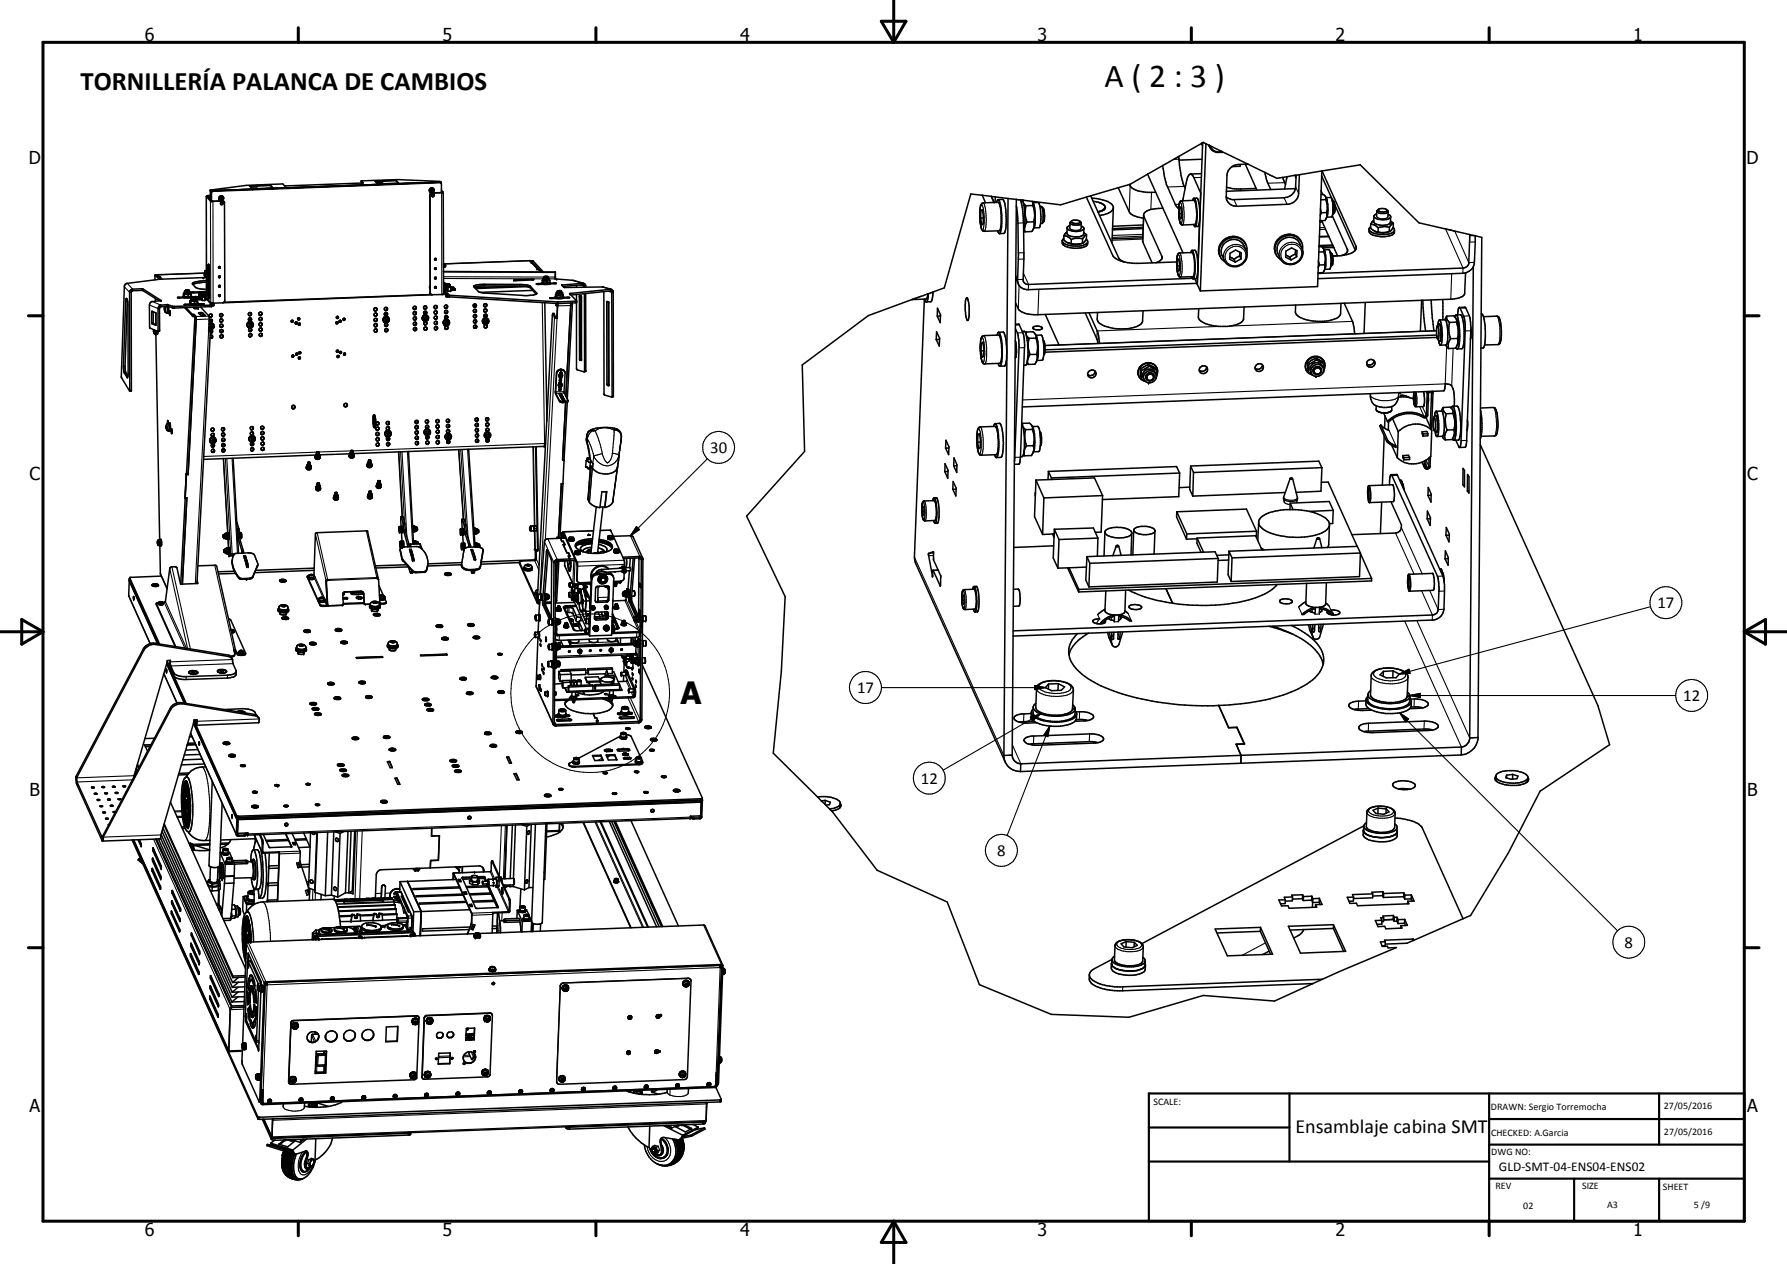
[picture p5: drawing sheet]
<svg xmlns="http://www.w3.org/2000/svg" width="420mm" height="297mm" viewBox="0 0 420 297" stroke-linecap="round" stroke-linejoin="round" font-family="sans-serif">
<defs><g id="words">
<text font-size="7.9" x="259.7" y="20.5">A ( 2 : 3 )</text>
<text font-size="7.2" x="160" y="165.5">A</text>
<text font-size="6.3" x="18.9" y="21.3">TORNILLERÍA PALANCA DE CAMBIOS</text>
<text font-size="4.7" x="304.6" y="266.2">Ensamblaje cabina SMT</text>
<g font-size="4.2">
<text x="34" y="9.6">6</text>
<text x="104" y="9.6">5</text>
<text x="174" y="9.6">4</text>
<text x="244" y="9.6">3</text>
<text x="314" y="9.6">2</text>
<text x="384" y="9.6">1</text>
<text x="6.8" y="38.7">D</text>
<text x="410.6" y="38.7">D</text>
<text x="7" y="112.9">C</text>
<text x="410.8" y="112.9">C</text>
<text x="7" y="187.1">B</text>
<text x="410.8" y="187.1">B</text>
<text x="7" y="261.4">A</text>
<text x="410.8" y="261.4">A</text>
<text x="34" y="290.4">6</text>
<text x="104" y="290.4">5</text>
<text x="174" y="290.4">4</text>
<text x="244" y="290.4">3</text>
<text x="314" y="290.4">2</text>
<text x="384" y="290.4">1</text>
</g>
<g font-size="3.9">
<text x="167" y="106.5">30</text>
<text x="389.7" y="142.9">17</text>
<text x="201.5" y="162.8">17</text>
<text x="395.7" y="164.7">12</text>
<text x="216.5" y="184.1">12</text>
<text x="234.4" y="201.1">8</text>
<text x="382" y="222.7">8</text>
</g>
<text font-size="3.1" x="352.4" y="275.2">GLD-SMT-04-ENS04-ENS02</text>
<g font-size="2.4">
<text x="271.2" y="259.7">SCALE:</text>
<text x="350.6" y="260.8">DRAWN: Sergio Torremocha</text>
<text x="391.2" y="260.6">27/05/2016</text>
<text x="350.6" y="267">CHECKED: A.Garcia</text>
<text x="391.2" y="266.7">27/05/2016</text>
<text x="350.6" y="271.4">DWG NO:</text>
<text x="351.6" y="279.3">REV</text>
<text x="372" y="279.4">SIZE</text>
<text x="391" y="279.6">SHEET</text>
<text x="358.1" y="284.1">02</text>
<text x="377.9" y="283.8">A3</text>
<text x="398.3" y="283.8">5 /9</text>
</g>
</g></defs>
<g fill="none" stroke="#000" stroke-width=".35">
<path d="M273.4 38.9l-3.6 2M273.4 38.9a18.1 18.1 0 0 0 1.1 5l2 4.4 .6 .6M277.1 36.8l.2 2a16.1 16.1 0 0 0 1.4 5.4M282.5 33.7l-9.1 5.2M282.5 33.7l.2 .5M282.6 37.4l-5.4 .2M282.8 33.5l-.3 .2M282.8 33.5l-1.3 33.3M282.8 33.5l.1-.1 1.4 .8M282.8 33.5v.2M283.5 33.8l-1.3 34.6M284.3 34.2a2.3 2.3 0 0 0 3 1.4"/>
<path d="M284.3 34.2l3 1.4M287.3 35.6l6.1 3M291.6 38.7v.4l-1.9 .1M292.8 38.6l2.7 6.1M293.4 38.6l-2.2 .1a2.83 2.83 0 0 0-2.7 2.5l-.2 4.9a2.31 2.31 0 0 0 2.5 2.4l11.8-.5a2.73 2.73 0 0 0 2.7-2.5l.2-4.4M293.4 38.6l4 1.9M48.5 46.2l1 1h.3M48.5 46.2l.1 18.3M48.8 46v.2l.8 .8M48.8 46.1l-.3 .1M48.9 46l.5 .6M49.4 44.7v.1"/>
<path d="M49.4 44.8v1.8l-.6-.6M49.4 44.8l.2 .1M49.4 44.7l.5 .1M49.5 46h-.7M49.5 45.9l-.5 .1M49.8 47.3l2.6-.1 .4 .3 .1 23.2-.2 .3-.3 .2M49.8 47.2h2.6l.3 .2M51.8 46.7v-.2h.3l-.1 .3M51.8 46.7h.2M51.8 46.7l.2 .1M52 46.7v.1M52.1 46.6l-.1 .1"/>
<path d="M52.2 46.1l.2 .1M52.3 48h-.3M52.4 47.5l-.1 .5M52.4 46.2h.1M52.4 47.9l-.1 .1M52.4 47.8l-.2-.3-.4 .2 .1 .3h.4M58.7 43.7l4.9-.2 .6 .7-4.9 .2zM60.5 43.7l-.1 .2-1.4 .1M63.6 43.6l.5 .6M63.6 43.5v.1M63.6 43.6l-4.9 .2M67 43.6v.1"/>
<path d="M85 42.5l.4 .5-18.2 .7-.3-.1-.4-.4-8.6 .4-8.5 1.1M85 42.5v.5M85 42.6l.3 .4M85 42.5l8.5-.3 10 .4 .1 .2M85 42.7v.3M88.2 42.5l4.9-.2 .7 .8-5 .2zM90 42.6l-.1 .2-1.4 .1M93.1 42.5l.5 .6M93.1 42.3v.2M93.1 42.5l-4.8 .2M93.5 43v.1M101 44.7l.1 .3"/>
<path d="M101.1 45v.1M101.2 45.4l-.2 .4 .1 23.1 .3 .3M101.3 45.5l-.2 .2 .1 23.4M101.3 44.8l.2 .1M101.4 44.2l-.4 .5M101.4 44.2l.4 .2M101.5 44.2l.4 .2M101.6 44.6v.1M101.6 45.4l-.3 .1M101.6 44.7l-.2 .1M101.6 44.7v.1M101.6 44.8l-.1 .1"/>
<path d="M101.6 44.8l-.1-.3-.2 .1 .2 .3M101.9 44.4l.1 .3-.2 .4-.4 .1-.3-.2M101.9 45.7v.4h-.4M103.6 42.8h-.2M103.6 42.8h.1M103.6 42.9l.1 .1M103.7 43v-.2l-54.1 2v2.3M103.7 43l-53.7 2-.3 .2v2l-.1-.1M103.7 43l.1 2.3M103.8 44.7l.4 .5M103.8 45l.2 .2-.2 .1M103.8 45.3h.1"/>
<path d="M104.2 45.2l-3 .2M104.2 45.2l.1 23.9M230.6 49.5v1.8M230.6 49.5l.4-.2 .2 1.5v1.8l-.4 .2-.2-1.5M230.8 47.8l.4-.1 3.5-.2 .4 .8 .3 2.1v2.1l-.4 1.7-3.6 .2a1.68 1.68 0 0 1-.9-1.9l-.1-2.8 .2-1.5zM231 45.9l-2.8-.3-6.2 22-2.6 1M231 45.9l2.1 .2M231 45.9l.7 1.8M231 49.5h-.4M231.2 51.2l-.6 .1M233.1 46.1l.6 1.5M233.1 46.1v.1"/>
<path d="M233.1 46.2l.9 .1M233.1 46.2l.7 1.4M234 46.3l3 .4M234 46.3v1.3M234.6 54.2l.4 .7M234.7 46.9h.1a6.4 6.4 0 0 1 .7 3.7v2.8l-.3 1.2-.2 .3M234.7 46.9l-.4 .7M235.7 46.9h.1M235.7 46.9h-1M235.8 46.9a8.3 8.3 0 0 1 .8 4.4 6.3 6.3 0 0 1-.5 3.5l-1.1 .1M237 46.7l2 .2M237 46.7l-1 130.8"/>
<path d="M239 46.9l-1 130.6M239 46.9l.9 .1M239 48.4l.3 4.1 .2 7.4-.2 6.2 .1 .6M239.9 47a17.5 17.5 0 0 1 .8 5.4v8.5l-.1 5 .1 .4a1.1 1.1 0 0 0 1.1 .5l38.6-1.4M239.9 47h.6M240.4 47l.5 3v3.6M240.5 47l2.2 .3M240.6 47.7l.6 .6M240.7 54.2l.3 .3M240.9 53.6l.1 .9M240.9 53.6l-.2 .8M241.2 48.3a6.4 6.4 0 0 0 .3 3.9"/>
<path d="M241.5 52.2l-.6 1.4M242.7 47.3l.2 1M242.7 47.4a5.3 5.3 0 0 1 .7 2.8v2.3l-.5 1.4M242.9 47.6h1.2a7 7 0 0 1 .6 4.5l-.3 1.4-1.3 .1M242.9 48.3a6 6 0 0 1 .2 3.8M242.9 48.3h-1.7M243.1 52.1l.1 1.2-.5 1-1.7 .2M243.1 52.1l-1.6 .1M244.5 48.5l.5 .1 .1 .6 .2 2.3-.2 1M244.9 48.6a2.58 2.58 0 0 1 .7 2.6l-.1 .8-.4 .5M245.1 52.5h-.4M249.8 56.6a2.81 2.81 0 0 0 2.7 1.2 3.6 3.6 0 0 0 3.2-.8v-.1"/>
<path d="M250.1 56l-.3 .3a1.23 1.23 0 0 0 1.2 1.7 5 5 0 0 0 4.6-.4l.1-.2a1.08 1.08 0 0 0-.3-1.2M250.1 55.4l.9 .2 .9 .7M250.1 55.4v1l.9 .6 .9 .3M250.9 54.5l-.8 .9M250.9 53.5v1.3a2.62 2.62 0 0 0 2.9 .8l1-.5v-1.4M251.2 57.1l.7 .3h1.3M251.5 53l-.2 .1a.49 .49 0 0 0-.4 .5 .49 .49 0 0 0 .5 .5 2.96 2.96 0 0 0 3.4-.4l-.2-.4-.4-.2M251.6 52.3l.1 .3 .8 .3a1.69 1.69 0 0 0 1.7-.4M251.6 52.3l-.1 1.3M251.9 56.3v1M251.9 57.3l1 .1M251.9 51.9l.5-.2h.7l.8 .4a1.43 1.43 0 0 1-2 .1z"/>
<path d="M252 51.9l-.4 .4M253.5 57.4h-.3M253.9 52l.3 .5M254.2 52.5v1.1M254.5 57.1l-.7 .2M254.5 56.1l-1.6-.1-1 .3M254.5 57.1l-1.3 .3M254.5 56.1v1M254.8 54.7l.7 .5M255.4 46.3l-6 1.8-6.7-.8M255.4 56.2l-.4 .7-.5 .2M255.4 46.3l6.2 13.7a5.1 5.1 0 0 0 4 1.8l2.2 .1 8.9-.3"/>
<path d="M255.5 55.2l-.4 .2-.6 .7M255.5 55.2l-.1 1M256.4 46l6.7 14.7 1.2 .9M256.7 46.6a7.2 7.2 0 0 1 4.9 1.6 1.24 1.24 0 0 1-.9 1.8l-2.2 .6M257 47.3l1.6 .4M258.6 47.7l.6 .2M259.2 47.9a.83 .83 0 0 1 .7 .9 .83 .83 0 0 1-.7 .8l-1 .3M259.2 47.9a.79 .79 0 0 1 .6 .8 .79 .79 0 0 1-.7 .7l-1 .3M259.8 48.7l-.3 .7M261.8 48.8l-.4 8.3M262.9 44.1l-7.5 2.2M262.9 44.1l2.6 5.7a3.9 3.9 0 0 0 3.3 1.5"/>
<path d="M265.6 43.3a3.5 3.5 0 0 0 3.2 1.8l2.9 .1M265.6 43.3l-2.7 .8M268.7 55.9l-7.2 .2M268.8 53.4l-7.2 .3M268.8 53.7l-7.2 .3M268.8 52.9l-7.2 .3M268.9 50.5l-.3 6.1 2.3 5.2M269.8 40.9l-4.2 2.4M269.8 40.9l8.4 18.5M273.5 48.9a6.2 6.2 0 0 0-4.3 1l-.3 .3v.6l4.3 9.4a1.18 1.18 0 0 1-1.1 1.4l-.4 .2M277.1 59.6l3.2-.2a4 4 0 0 1 .6 2.4v1.9l-.3 1.3-3.3 .1-.4-.6-.2-1.7v-2.3zM277.3 50.2h.5"/>
<path d="M277.4 48.8l.3-.2 .1 1.2v1.5l-.3 .1-.2-1.2M277.4 48.8l-.1 1.4M277.4 48.8h.3M277.4 47.4l.3-.2 3.1-.1a9.9 9.9 0 0 1 .2 5.6l-3 .2a1.04 1.04 0 0 1-.7-1.2l-.2-3.1zM280.2 58.8a5.1 5.1 0 0 1 .8 3.3v1.4a2.53 2.53 0 0 1-.5 2M280.2 58.8l-.2 .6M280.3 58.8h.6a5.1 5.1 0 0 1 .7 3.3l-.1 2.9-.2 .4-.8 .1M280.4 47.1l.2-.5a1.47 1.47 0 0 1 .7 1.6 12.3 12.3 0 0 1-.1 4.8l-.2 .3-.3-.6M280.7 46.6l.8 .1 .4 1.1a13.6 13.6 0 0 1 .1 4.7l-.3 .7-.7 .1M282.3 45.4l-1.7-4-.6-.5a2.34 2.34 0 0 0-1.1 2.2l-.8 4.1M282.5 40.8l-2.6 .1M286.8 60v.2"/>
<path d="M287.9 57.2a2.88 2.88 0 0 1 4.6 .5l.5 1.2a2.57 2.57 0 0 1-.2 2.5 2.86 2.86 0 0 1-4.9-.2 3.1 3.1 0 0 1 0-4zM288.4 44l.9 .2a18.1 18.1 0 0 0 6 .1M291.5 59.2v1M292.8 57.2a3.4 3.4 0 0 0-4.1-1.1 3.4 3.4 0 0 0-1.9 3.8M293.1 59.2a3.3 3.3 0 0 0-4.2-3.5 3.3 3.3 0 0 0-1.6 5.3l.7 .5M297.4 40.5l2.8 1.4 1.4-.2M297.4 40.5l.4 1.9 1 2.1M299.8 59.1l.1 .4M299.9 59.5a2.44 2.44 0 0 0 1.2 1.5M299.9 59.5l.1 .2M301 56.7a2.86 2.86 0 0 1 4.6 .5l.5 1.2a2.87 2.87 0 0 1-1.5 3.5 2.87 2.87 0 0 1-3.7-1.2 3.2 3.2 0 0 1-.1-3.7zM301.6 41.7l.6 1.6"/>
<path d="M302.3 59.9l1 .6M302.6 41.5l-1 .2M302.6 41.5l-.6 2.9M304.4 41.2l-1.8 .3M304.4 41.2h.3M304.4 41.2l.3 .6M304.6 59.7l-1.3 .8M304.6 44.3l-16.3 .7M304.6 59.7l.3 .6M304.6 58.8v.9M304.7 41.2l-.1 2.7a2.82 2.82 0 0 1-2.7 2.6l-12.1 .4-1.5-.6M306.1 57a3.3 3.3 0 0 0-4.1-1.8 3.3 3.3 0 0 0-2.2 3.9"/>
<path d="M306.2 58.7a3 3 0 0 0-1.4-3 3 3 0 0 0-3.4 .1 3.1 3.1 0 0 0-1.6 3.3M310.1 58h.6l.6 .7M310.5 49.1l.2 .9M310.6 44.8l.4 .9M310.6 45.7h.6l.3 .3 .2 .9M310.7 41.3l2.6 5.8M310.7 50l-.3 .6M310.8 40.2l-6.1 1M310.8 40.2h.1M310.8 40.2l-1 27.2-27.6 1M310.8 40.2l9-1.5 13.8 13.7 12 2.7M310.8 40.2l8 17.6a1.13 1.13 0 0 1-.7 1.5l-1.5 .6-2.1 .2"/>
<path d="M310.9 52.2h-.6M311.2 58.5l.3 .6 .2 1.5v1.8l-.4 1.3M311.3 59.2a4.7 4.7 0 0 1 .1 3M311.3 59.2h-1.2M311.3 58.7v.5M311.6 46.2a8.3 8.3 0 0 1 .4 4.7l-.4 .9-1.3 .1h.5l3.7 8.2M311.7 46.9l.4 1.5-.2 1.6M311.7 46.9h-1.2M311.9 50l.1 .7-.2 .6M311.9 50h-1.2M312.4 55.5l-2.2 .1M312.5 55.6l-2.3 .1"/>
<path d="M312.5 58.7h.1M312.5 58.7h-1.2M312.5 58.7l.2 .6M312.7 59.3l.3 1.7a3.8 3.8 0 0 1-.4 2.2l-1.1 .1M312.7 59.3h.1M312.8 59.3l.4 2.1-.2 1.2M312.8 59.3l.4 .3 .1 .6M312.9 46.4h.1M312.9 46.4h-1.1M313 46.4l.2 .6M313.2 47l.2 1.3-.2 2.6-1.3 .2M313.2 47h.1"/>
<path d="M313.3 50.7l3.5 7.8a1.28 1.28 0 0 1-1.3 1.6M313.3 47l.3 1.8-.1 1.5M313.3 57.6l-3.2 .1M313.3 47a2.68 2.68 0 0 1 .5 2.6l-.3 .7M313.3 50.3h.2M313.5 57.8l-3.4 .1M313.6 58.2l-2.5 .1M313.8 48.2l4.9 10.6M321.9 53.9a4 4 0 0 0 4 1.2l1.1-.2a.98 .98 0 0 0 .9-.8M322.3 53.3l-.4 .5v.7a3.1 3.1 0 0 0 2.7 1.1l2.3-.2a1.1 1.1 0 0 0 1-.8 1.1 1.1 0 0 0-.3-1.1M322.3 52.7l.9 .2 .9 .6M322.3 52.7v.9l.8 .7 .9 .2"/>
<path d="M323 51.8l-.7 .9M323 50.8v1.4a3.2 3.2 0 0 0 3.9 .2l.1-1.4M323.3 54.4l.5 .1a3.8 3.8 0 0 0 2.8-.1M323.7 50.3a.52 .52 0 0 0-.6 .4 .52 .52 0 0 0 .4 .6 3.5 3.5 0 0 0 3.4-.2l.1-.1M323.7 49.6l.1 .2 .6 .3a2.11 2.11 0 0 0 1.9-.2l.1-.2M323.7 49.6v1.2M324 49.3a1.76 1.76 0 0 1 2.1 0v.2a1.69 1.69 0 0 1-2.1-.2zM324.1 53.5l-.1 1M324.1 49.2l-.4 .4M326 49.3l.4 .4M326.3 50.4l.5 .2 .2 .4M326.4 49.7l-.1 1.2"/>
<path d="M326.7 54.4a3.4 3.4 0 0 1-2.7 .1M326.7 53.4l-1.3-.1-1.3 .2M326.7 53.4l-.1 1M326.9 51.9l.7 .6M327.6 53.5l-.5 .6-.5 .3M327.6 52.5v1M327.6 52.5l-.4 .1-.5 .8M345.6 55.1l-.3 6.6a1.3 1.3 0 0 1-1.3 1.3l-34.1 1.3M345.6 55.1l1.3 .3M346.9 55.4l1.5 .4-.9 117.5M346.9 55.4l-.2 6.2-.3 1.1M29.9 70.3l.2 1.4-.1 16.7"/>
<path d="M29.9 70.3l-.2-.2-.2 .6-.5 15.8 .2 1.1 .7 1.2 .1-.4M29.9 70.3h.1M30 70.5l-.6 16 .2 1.1 .4 .8M35.7 73.2h.1M35.7 73.2v2.9M35.7 76.1h.1M35.8 73.2l.8 .4v2.8l-.8-.3M36 73.3v2.6l.1 .2 .5 .2v-2.8M36.1 77.6v.6l.3 .3h.2M36.1 77.9h.1M36.1 77.6h.1M36.1 77.5l.1 .6-.1-.5"/>
<path d="M36.5 64.6h.4l.9 1M36.5 64.6l.9 1.1M36.5 64.6v.1M36.5 64.7l-.1 1.1M36.5 78.5l.1 .1M36.5 70.1v.7M36.6 78.4l.1-.7-.1 .9M36.6 78.6l.9 48.2M36.9 78.4l-.1 .2M36.9 77.8v.7M36.9 78.3v.1M37.1 64.8v-.1l.4 .5"/>
<path d="M37.1 64.6l-.1 .2M37.1 77.9l-1.9-.8-.1-5.4 .4-.8 2.4-.3-4.3-2.7-2.8 .2-.2 .2-.1 .4v23.2M37.1 77.9h.1M37.1 64.6h.1M37.1 77.9l-.1 .6-.4 .1M37.1 64.6l.4 .4M37.2 72.5h.3M37.5 65h.2l-.2 .2M37.5 65.2h-.1M37.5 65v.1M37.5 72.5v5.1v.3h-.4M37.8 71.7v.3"/>
<path d="M37.8 71.7l-.3 .2-.3 .5-.1 5.5M38.7 72.3v.4M38.7 72.3v.6v-.2M38.7 72.7h.1M38.7 72.3h.1M38.8 72l-.1 .9a.49 .49 0 0 0 .2 .5 .49 .49 0 0 0 .5 0v-.3M39.2 73.5l.1 .1M39.4 71.9v1.5l-.1 .2M39.4 71.9l-1.6 .2-.3 .4M39.4 71.9l1.1 .4M39.4 72.1v.4M39.6 72l.1 1.3-.1 .3h-.3"/>
<path d="M39.9 73l.1 1.2zM40.5 72.3h.1M43 69.8l-1.3 .1 1.6 .1M43 69.6l.6 .2 1.4-.2M43 69.6v.2M43.1 69l.2 .2M43.1 69l.2 .6M43.2 69.6h-.2M43.3 69.6l.9 .1M43.3 69.1h.1M43.3 69.6h.1M43.3 71.6h.1"/>
<path d="M43.3 71.6h1.8M43.3 68.7l.3 .1M43.3 69.2v.4M43.3 69.6l.6 .2M43.3 69.2l.9 .1M43.3 69h-.1M43.5 72.3l1.7 1.9v-.3M43.5 68.6h-.2l.1 .5h1l.4-.1M43.5 68.3h1M43.5 68.3l.1 .4M43.6 68.8h.8M43.6 68.2h.8"/>
<path d="M43.6 68.2l-.1 .1M43.7 72.3l1.5 1.6M44.2 69.7h.4M44.2 69.3v.4M44.4 68.2h.1M44.4 68.2l.1 .1M44.5 68.3h.1M44.5 68.3l-.1 .4M44.5 68.6l.3 .1h-1.2M44.6 71.3l1.1 .2 .9-.2 1.4 .2-1.7 .1M44.6 71.5l-1.3 .1M44.6 71.5l.6 .2 1.1-.1"/>
<path d="M44.6 71.3v.2M44.7 70.7l.2 .2M44.7 70.7v.5M44.7 71.2l.1 .1M44.7 71.2l-.1 .1M44.8 68.7v.3M44.8 71.3h.1M44.8 69h.1M44.8 71.3h1M44.8 69l.1 .6M44.9 70.9v.4M44.9 70.4h.6"/>
<path d="M44.9 70.9h.9M44.9 71.3l.2 .1M44.9 70.6l-.2 .1M44.9 69.6l.1 .3-.4 .1h-1.1l-.5-.2M44.9 69.6l-.8 .2M44.9 69.6l-.2 .1M44.9 69.2l-.7 .1M45 69.7l1.4 .1M45.1 70.2l-.2 .1v.4l1.4-.1M45.1 69.9v.4l.3 .1M45.1 71.6v.1M45.1 69.9l.9 .1"/>
<path d="M45.1 69.9h-.1M45.1 71.4h.9M45.2 69.8h.8M45.2 73.9h.4l.4 .5 .1 .7-1.9 36.3-.4-.1-.3 5.7M45.2 73.9l.6 .6v.6l-3.3 62.2M45.5 72.3h.7M45.7 72.5l.7-.1v.1M45.8 70.9v.4M45.8 69.8l.2 .1v.4l-.6 .1M46 69.9v.1M46 70.2h.2M46 70.1l.2 .1"/>
<path d="M46.2 70.2l.1 .1M46.2 72.2l.3 .3M46.2 70.2h1.3M46.3 70.3l-.6 .1M46.3 70.3v.3M46.3 70.6l.1 .6M46.4 72.2l.2 .2-.9 .1-.3-.3M46.4 70.1h.5zM46.4 71.2l.2 .3-.3 .1M46.4 71.2l-.6 .1M46.4 70.8l-.6 .1M46.4 71.2l-.3 .2"/>
<path d="M46.7 69.9h.1M46.7 73.5h1l.5 .7h-.9zM46.7 69.9h-.4l1.1 .1M46.7 69.8h.8l-.2 .1M46.7 69.8v.1M46.8 69.8h-.1M46.8 69.7l-1.7 .2M46.8 69.8h.1M46.8 69.6h.1M46.9 69.3v.2M46.9 69.6v.2M46.9 69.6l.3 .1"/>
<path d="M46.9 69.3h.5M46.9 73.7l.8 .1 .4 .4M46.9 69.5h.5M46.9 69.5l-.1 .1M46.9 68.9l.2 .1M46.9 69.1l.2 .3M46.9 69.1h.4M46.9 69.3h.1M46.9 69.8l.1 .1M47 68.9h.4l-.1 .1M47 68.9h-.1M47 69l.1 .1"/>
<path d="M47 69h.3M47 69l-.1 .1M47.1 72.1l2.3 2.4h.3l.2-.2-.2-.5M47.2 69.7v.1M47.3 70h-.2l.4 .1M47.3 69l-.1 .1M47.3 69v.1M47.3 69.3h.1M47.3 69.1l-.1 .3M47.4 70h.1M47.4 69.3v.3M47.4 69.6l.3 .1 .5-.1"/>
<path d="M47.5 69.6l-.3 .1M47.5 69.6v1h.7v-1M47.5 69.6h.7M47.5 70.4l-1.2 .1M47.6 68.9h-.8v1h.7M47.6 68.9l-.8 .1M47.6 68.9l-.1 .7M47.6 69.5l.2 .1h-.2h.4M47.6 69.5v.1M47.7 69.6v.1M47.7 69.4l-.1 .1M47.7 69.4h.1"/>
<path d="M47.7 69.2h.4M47.7 69.2v.3h.9M47.7 69.1h.3M47.7 69.1v.1M48 69.6h.1M48 69.1v.4M48.1 69.1h.1M48.1 64.7h.2M48.1 69.4l.1 .2M48.1 64.4v.3M48.1 68.8v.3M48.1 68.8v.1"/>
<path d="M48.1 64.4v.1M48.1 68.7l.2 .1M48.1 68.7v.1M48.1 64.4h.1M48.1 64.6v.1M48.1 64.3v.1M48.1 64.3h.1M48.2 69.6l.1 .2M48.2 64.2l-11.1 .4M48.2 68.7v.4M48.2 63.7h.3M48.2 69.9h.1"/>
<path d="M48.2 70.4h.6l.8 .8M48.2 64.7l.3 .1M48.2 69.7l.1 .1M48.2 68.7h.1M48.2 69.1l.1 .2M48.2 64.4h.1M48.2 68.7l.1 .6M48.2 64.3v.1M48.2 68.7h.3M48.3 64.3v.5M48.3 69.8v.2M48.3 70h.1"/>
<path d="M48.3 70l-.1 .1M48.3 68.9l-.1 .2M48.5 64.3h-.3M48.5 69.3h.1M48.5 64.3v.6h.2M48.5 68.7v.5M48.5 69.2v.1M48.5 69.2l-.2 .1M48.5 68.5l.3 .2M48.5 68.5l.1 .2M48.5 68.5l-.1 .2M48.5 69.3l.3 .1"/>
<path d="M48.5 66l-1.7 .1a1.56 1.56 0 0 0-1.6 .6l.8 .9 .4 .1 2.1 .3M48.5 63.6h-.3v1.7a100.4 100.4 0 0 0-18.3 1.3 .73 .73 0 0 0-.7 .8l-.7 21.2 2 3.3h.4l-.1-23.2 .4-.4 2.4-.1 3.8 2.5M48.5 68.5l-3.5 .2 .5 .1 2.7-.1M48.5 66.3l-2.3 .2-.8 .3M48.5 69.3l.1 .2M48.6 62.4l.4 .5 .1 7-.2 .2h-.7M48.6 62.4h.2l.5 .5v7l-.1 .3-.4 .2M48.6 68.7h.1M48.6 69.1h.2M48.6 69.5l-.4 .2M48.6 68.7v.4M48.6 69.1l-.1 .2"/>
<path d="M48.6 62.4v1.8M48.6 64.9v3.6M48.6 69.3v.2M48.6 64.5l-.1 4M48.7 70.4l.6 .7M48.7 64.3h.1M48.7 64.2v.7M48.7 64.8v.1M48.7 68.5v.2M48.7 68.5l.2 .2-.1 .6M48.7 64.1l.1 .8M48.7 64.1v.1"/>
<path d="M48.7 64.2l-.3 .1M48.7 68.7l.1 .2M48.7 64.2l.1 .2M48.7 64.8l-.2 .1M48.8 65.8v.4zM48.8 69.2v.1M48.8 68.5l-.1 .8M48.8 69.1l-.1 .2M48.8 64.5h-.2M48.8 67.2v.5zM48.8 64v-.5v.6M48.8 64.1l.1 .6-.2 .2"/>
<path d="M48.8 62.8v.4zM48.8 65v.4zM48.8 66.5v.4zM48.8 62.8v.1M48.8 65.4h.1M48.8 66.2h.1M48.8 68v.4zM48.8 68.7v.6M48.8 64.1h-.1M48.8 69v.1M48.8 64.7l-.1 .1M48.8 70.5h.2"/>
<path d="M48.8 69.3v.1M49.1 62.1h.1M49.1 62.1v.1M49.1 62.1v.4v-.2M49.1 76.8l.4 .9M49.1 62.2v.3M49.1 77.3l.1 .4M49.1 70.9h.2M49.1 62.2v.1M49.2 76.2a.65 .65 0 0 1 .9 0 .65 .65 0 0 1 .1 .9 .65 .65 0 0 1-.9 .2M49.2 77.7h.1M49.2 77.7l-.1 .1"/>
<path d="M49.3 74.5h.1M49.3 71.1l.8 .1 .2 .2M49.3 75.1l.1 .2M49.3 71.1h.2M49.4 79.4l.1 .1M49.4 77.6l.3-.1 .3 .3M49.4 78.2l.5-.1 .1-.3-.1 .4zM49.5 77.7l-3.2 59.4M49.6 74.5l.2-.2a.35 .35 0 0 0-.1-.5 .35 .35 0 0 0-.5 .2l-.1 3.9 .4-.2M49.7 71.6l-.1 .1M49.7 71.6l-.1 .5-9 .2M49.7 71.6l-9.2 .4a3.4 3.4 0 0 0-2.7-.3"/>
<path d="M49.7 75.1l.2 .2M49.8 77.6l.1 .2M49.8 75.1v.2M49.8 76.5h-.2l-.2 .3 .2 .2h.3l.1-.3M49.8 75.1h-.4l-.2 .2M49.8 78.8l.1 .2M49.8 75.1l.1 .4-.1 .2-.3 .1-.3-.3M49.8 78.8l.2 .5-.5 .2M49.8 78.8h-.4M49.8 76.5l.1 .2M49.8 76.5l.2 .2M49.9 75.3l-.2 .4h-.4"/>
<path d="M49.9 75.3l-.7 .1M49.9 75.4h-.7M49.9 76l-.7 .1M49.9 76a.76 .76 0 0 1 .4 1 .76 .76 0 0 1-1 .4M49.9 79.2l-.4 .3M49.9 76.7h.1M49.9 76.7l-.1 .3M50 76l-.4-.1-.4 .2M50 76h.1M50 71.2h.1M50.2 71.8l-.5 .1M50.2 71.8h.1"/>
<path d="M50.3 71.4l-.6 .1v.1M50.3 71.4v.4M51.4 64.9h.3l.1 .3h-.3zM51.4 65.2h.3M51.4 63h.1M51.5 69.6h.1M51.5 63h.2M51.5 69.3l.1 .3M51.5 69.3h.3M51.5 69.3l-.1 .2 .2 .2M51.5 67.4h.2M51.6 69.3v.3"/>
<path d="M51.7 67.4h-.2M51.7 69.6h-.1M51.7 63h-.1M51.8 62.8v.1M51.8 64.9l-.1 .3M51.8 69.3l-.2 .4M51.8 67.3l-.1 .1M51.8 62.9l-.1 .1M51.8 69.3v.1M51.8 62.8l-.3-.1v.3M51.8 67.2l-.3-.1-.1 .2 .1 .1M51.8 67.2v.2"/>
<path d="M51.8 69.4v.1M52.1 73.7a.39 .39 0 0 1 .2 .5 .39 .39 0 0 1-.5 .2M52.2 75l.1 .1M52.2 77.5l.1 .5-.3 .1M52.2 76.2l.2 .3M52.3 75.1l.1 .2-.1 .3h-.5M52.3 75.1v.4l-.5 .1M52.3 75.1a.37 .37 0 0 0-.6 0 .37 .37 0 0 0 .1 .5M52.4 77.6l-.1 .4M52.4 78.8l-.1-.1v.6M52.4 78.8v.4l-.6 .2M52.4 76.6l-.2 .2-.4 .1"/>
<path d="M58.2 76.7l.2 .3M58.4 77h.1M58.4 75l.7 .1h-.7M58.5 75.4h.2M58.7 76.6h.3M58.9 75.6h-.2a.75 .75 0 0 0-.6 .9M59 73.4l.1 .4-.2 .3h-.4M59 74.7v.1M59 77.2l.1 .5-.4 .2M59 78.4l.1 .6-.5 .1M59 76.6h.1M59 74.8v.4l-.2 .2"/>
<path d="M59 75.6l.3 .1M59 74.8l.2 .3-.2 .3h-.5l-.1-.3M59 74.8l-.4-.1-.2 .4M59.1 76.2v.1M59.1 76.3l-.1 .3M59.1 76.3l.1 .1M59.2 76.4l-.2-.3h-.3l-.1 .3 .1 .2h.4M59.2 76.4l-.1 .2M59.5 76.1a.72 .72 0 0 1-.2 .8 .72 .72 0 0 1-.8 .1M59.5 76.1a.74 .74 0 0 0-1.2-.4 .74 .74 0 0 0 .2 1.3M60.9 73.4a.4 .4 0 0 1 .6 .1 .4 .4 0 0 1-.1 .6 .4 .4 0 0 1-.5-.2zM61.2 79h.1"/>
<path d="M61.4 74.6a.37 .37 0 0 1 .1 .6 .37 .37 0 0 1-.6-.1 .37 .37 0 0 1 .2-.5l.4 .1 .1 .4-.2 .2h-.4M61.4 75.9l.2 .4-.2 .3h-.3M61.4 75.9l.2 .2-.1 .3-.3 .2M61.4 75.9a.38 .38 0 0 0-.5 .2 .38 .38 0 0 0 .3 .5M61.4 73.4l.1 .1M61.5 77.1v.5l-.5 .2M61.5 78.4l.1 .3-.3 .3M61.5 73.5v.4l-.5 .1M68.8 75.3l.1 .3-.4 .1M68.8 75.3l.1 .1M68.8 75.3h-.3l-.1 .2 .3 .2M68.9 75.5l-.2 .2"/>
<path d="M69.4 75.8l.3-.2 .2 .3-.4 .2zM69.7 75.7l.1 .3-.3 .1M70.1 76.1l.5-.1v.2l-.3 .3-.2-.2zM70.3 74.7l.1 .4h-.3M70.3 74.7l-.3 .1 .1 .3M70.3 74.7l.2 .1-.1 .3h-.3M70.5 75.9v.1M70.5 76v.2l-.3 .2M79.1 75.6l.3 .1-.1 .4h-.2zM79.4 74.3l-.3 .2 .1 .3M79.4 74.3l.1 .5h-.3M79.4 75.7v.2l-.3 .1"/>
<path d="M79.4 74.4l.1 .2-.3 .2M79.8 75.7l.4-.1-.2-.3-.3 .1 .1 .3M80.1 75.4l-.1 .3M81 74.8h-.3v.4M81 74.8v.3l-.3 .1M81 74.8l.1 .4h-.4M88 73.7l.4-.1 .3 .5-.4 .2-.3-.1-.1-.2zM88.5 73.6a.38 .38 0 0 1 0 .5 .38 .38 0 0 1-.5 .1M88.5 72.3l.1 .3M88.5 76.1l.1 .1M88.5 72.4l-.2-.1-.3 .1v.6l.4 .1 .3-.4-.2-.2M88.5 77.3l.2 .3"/>
<path d="M88.6 72.6l-.2 .4h-.4M88.6 76.2l-.4-.1-.2 .2 .1 .4 .4 .1M88.6 76.2l.1 .2-.1 .3-.5 .1M88.6 76.2l-.1 .5M88.6 74.9l-.1 .5-.4 .1M88.7 77.7l-.4 .3M90.1 75.3l.1 .2M90.2 74.7l-.1 .6M90.2 75.6l.2 .1M90.4 73.9l.2 .3M90.5 74.2h.1M90.5 73.5l.1 .3"/>
<path d="M90.9 72.3a.37 .37 0 0 1 .1 .5 .37 .37 0 0 1-.5 .1M90.9 73.5l.1 .1M91 73.5v.2M91 77.2l.1 .1M91 76v.1M91 75.4h-.3M91 75.4h.1M91 73.6l-.2-.2-.4 .5M91 73.6l.1 .1M91 74.9h-.2l-.2 .3 .2 .2h.2M91 74.9l.2 .2M91 76.1v.4l-.4 .1"/>
<path d="M91.1 73.7l-.1 .4-.4 .1M91.1 73.7l-.1 .3-.4 .2M91.1 77.3v.4l-.5 .2M91.1 73.7l-.7 .1M91.1 73.8l-.7 .1M91.1 75.1l-.1 .3M91.2 75.1l-.2 .3M91.2 74.5l-.4-.2-.5 .2M97.2 73.3a.4 .4 0 0 1 .6 .1 .4 .4 0 0 1-.1 .6l-.5-.1zM97.2 72.1l.3-.1 .4 .2-.1 .4h-.6l-.1-.2zM97.2 72.6l.5 .1M97.7 73.3v.6"/>
<path d="M97.7 73.3l.1 .1M97.7 74.5v.6M97.7 73.3h.1M97.7 75.7v.7M97.7 72l.1 .4-.1 .2M97.7 73.3l.1 .5-.5 .1M97.7 74.5h-.3l-.2 .5a.37 .37 0 0 0 .5 .2 .37 .37 0 0 0 .2-.5M97.7 75.7l-.5 .2 .1 .5M97.7 74.5l.2 .2-.2 .4M97.7 75.1h-.4M97.7 75.7l.1 .1M97.7 74.5l.1 .1"/>
<path d="M97.7 77v.6M97.7 77l.2 .2-.2 .4M97.7 77.6h-.3M97.8 75.8v.4l-.5 .2M97.8 75.8l.1 .3-.1 .2-.5 .1M99.3 74.9l.3 .5M99.3 74.9l.1 .2M99.4 74.3l-.1 .6M99.5 75.3l.1 .1M99.6 74.2a.73 .73 0 0 1 1.1 .2 .73 .73 0 0 1-.5 1.1l-.6-.1M99.6 73.4l.7 .1zM99.8 76.3h.1"/>
<path d="M99.9 76.3h.1M99.9 75.1h.3M100.1 73.2l.2 .3M100.1 71.9l.1 .1M100.2 75.6l.1 .1M100.2 72v.4l-.5 .2M100.2 76.9l.2 .4-.2 .2h-.4M100.2 74.5l.2 .3M100.2 74.5l-.4 .3 .2 .3M100.3 75.7v.5l-.3 .1M100.3 75.7l-.4-.1-.3 .3v.3l.3 .2M100.3 75.7l.1 .4-.4 .3"/>
<path d="M100.3 73.5l-.2 .3h-.4M100.3 74.1l-.2-.1a.63 .63 0 0 0-.8 .5M100.4 74.8l-.2 .3M100.4 74.8h.1M100.4 74.1h.1M101.1 67.1l-.1 .3 .1 .5M101.4 69.2l-48.8 1.8M101.6 69.3l-51.5 1.9M102.2 74.4l.4-.1 .2 .2v.3a.39 .39 0 0 1-.6 .2 .39 .39 0 0 1 0-.6zM102.2 60.8l.2-.1 .2 .3-.3 .1zM102.2 65.2h.3l.1 .1-.3 .2zM102.2 72.5h.2"/>
<path d="M102.2 67.4l.2-.1 .2 .2-.3 .2zM102.2 65.4l.1 .1M102.2 67.7h.1M102.5 63l.1 .1M102.5 65.2l.1 .2M102.5 60.7l.1 .2M102.5 67.7h-.1M102.6 71.8l.1 .4-.3 .3M102.6 63.2h-.4l.1-.3 .3 .1v.2l-.3 .1M102.6 71.8l.2 .3-.4 .5M102.6 71.8h-.3l-.2 .3v.3l.3 .2M102.6 67.5v.1"/>
<path d="M102.6 67.6l-.1 .1M102.6 61h-.4M102.6 73.1l.1 .1M102.6 74.3l.2 .4-.2 .2-.4 .1M102.6 75.6a.37 .37 0 0 1 .1 .5 .37 .37 0 0 1-.4 .1M102.7 73.2l.1 .1M102.7 73.2l-.3-.2-.3 .3 .1 .4 .4 .1 .2-.5M102.7 76.8l.1 .5-.5 .1M102.8 73.3l-.3 .4M104.3 63.9l26.2 .1M104.3 63.8l26.3 .1M104.3 62h.1"/>
<path d="M104.3 62.6h.1M104.3 62.2h.1M104.3 68.5h.1M104.3 68.2h1M104.3 69.1l-2.9 .1M104.3 66.6h.1M104.3 68.7h.4M104.3 66.4v.1M104.3 67.9l.2 .2 .8-.1M104.3 62v.2M104.3 68.3l.7 .8M104.3 67.6h.5"/>
<path d="M104.3 67h.1M104.3 66.6h.3M104.3 66.5l.1 .6M104.3 66.5h.1M104.3 66.6l.1 .1M104.3 62.2l.1 .2M104.4 62.7l-.1 .1M104.4 67v.1M104.4 62.6v.1M104.4 75.3l-.1 .1a.74 .74 0 0 0 .3 1.1M104.4 67.1l-.1 .1M104.4 62.5v.1"/>
<path d="M104.4 67.1h.2M104.4 66.9v.1M104.5 75.3l-.3 .5 .4 .7M104.6 62.1h-.3l.1 .6-.1 .1M104.6 62.1h.1M104.6 66.6v.5M104.6 66.6l.8 .1M104.6 68.3l.7 .7-.5 .1M104.6 62.1v.6h-.2M104.6 67.1v.5M104.6 62.2h.1M104.6 67.8l.6 .1"/>
<path d="M104.6 67.8v.1M104.7 67.5l-.1 .3M104.7 73.6h.5l.1-.3-.2-.4-.5 .2v.4l.2 .2M104.7 66.6l.1 .1M104.7 62.2v.4M104.7 62.2l.1 .2-.2 .2M104.7 67.9h.6M104.7 74.3l.1 .2M104.7 67.8h.1M104.7 66.7l-.1 .3M104.7 67.5l.1 .3M104.8 74.2l-.2 .2 .2 .5 .4-.1 .1-.3-.2-.2v.2"/>
<path d="M104.8 74.2l.4 .1M104.8 67.6h.3M104.8 66.9l-.1 .1M104.8 67.8l.2 .1M104.8 69.1l.2 .3 26.1 1.6 4.5-.2M104.8 77.4h.2M104.8 67.3h.5M104.8 67.5h-.1M104.8 69.2h-.9M104.9 67.3l-.1 .2h.5l-.2 .1M104.9 76.1h.2M104.9 67v.3h.5"/>
<path d="M104.9 67h.3M105 69l-.7 .1M105.1 71.8l.1 .2M105.1 73v.5l-.3 .2M105.1 66.7h.1M105.1 75.6l.1 .1M105.1 76.1h.1M105.1 67.6v.2M105.2 75.1h-.4l-.4 .2M105.2 75.1l.2 .1M105.2 72.1l-.4 .3M105.2 74.3v.2"/>
<path d="M105.2 66.7h.1M105.2 74.5h-.6M105.2 75.1a.73 .73 0 0 1 .4 1 .73 .73 0 0 1-1 .4M105.2 75.1l-.7 .2M105.2 74.5l-.1 .3h-.4M105.2 76.8v.4l-.2 .2M105.2 76.8l-.3-.1-.3 .2 .1 .4 .3 .1M105.2 71.9a.38 .38 0 0 0-.6-.1 .38 .38 0 0 0 .2 .6M105.2 76.8l.1 .4-.3 .2M105.2 67l-.3 .1M105.2 71.9l-.1 .4-.4 .1M105.2 74.5l-.6 .1"/>
<path d="M105.2 66.7l-.1 .1M105.3 67.5h1.3l.4 .4v.3h-1M105.3 67.1v.2M105.3 67.3h.1M105.3 75.9l-.1-.3h-.3l-.1 .3 .1 .2h.3M105.3 75.9l-.2 .2M105.3 75.3h.1M105.3 75.9l-.1 .2M105.3 67.1l.5 .1M105.3 67.1l.1 .1M105.4 66.7l-.6 .1M105.4 66.7v.4"/>
<path d="M105.4 67.3l.5 .1M105.4 67.4h.1M105.4 66.8h.3M105.4 67.4h.5M105.4 66.8h.1M105.5 67.4h-.2v1l.2 .1 .5-.1v-1M105.7 67.2l.1-.1v.3M105.7 66.8h.1M105.7 66.8v.3M105.7 67.4h-.2M105.7 67.4h.2M105.7 66.8l-.3 .1"/>
<path d="M105.8 67.3l.1 .1M105.9 67.4l.1 .1M105.9 67.4h.1M106 67.6h.4l-.4 .1M106.1 67.8h.1M106.2 67.8h.3zM107 67.9l-1 .1M111.3 71.7l.1 .4M111.4 71.5a.35 .35 0 0 1 .5 .1 .35 .35 0 0 1-.1 .5h-.4M111.4 71.5l-.1 .2M111.4 67.2l.6-.2 1.6-.2 10 .1 1.1 .3 1.5 1.7a.94 .94 0 0 1-1.2 .5l-1.7 .1-9.8-.7-.9-.2zM111.4 73.4h.4"/>
<path d="M111.4 71.5l.2 .1M111.5 74.6h.1M111.5 67.5l1.8-.3h9.7l1.7 .4 1.4 1.5M111.6 71.6l-.3 .1M111.6 71.6l.3 .3M111.8 74l.2 .1M111.8 75.8l-.3 .1M111.8 75.2l.2 .2-.2 .4M111.8 72.7l.2 .2-.2 .4M111.8 74a.39 .39 0 0 0-.5 .2 .39 .39 0 0 0 .2 .5M111.8 74h.2M111.8 75.2v.6"/>
<path d="M111.8 76.4v.7M111.9 77l-.4 .1M111.9 74l-.1 .6M111.9 76.5l.1 .3-.1 .2M111.9 71.5l.1 .3-.1 .3h-.5M112 74v.4l-.2 .3h-.3M112 74.1l-.1 .4-.2 .1M113.5 75.6l.3 .5M113.6 75.1a.76 .76 0 0 0 .2 1M113.6 75.1l-.2 .5M113.7 74.1l.8 .1M113.7 74.2h.8"/>
<path d="M114.1 74.7l-.5 .4M114.1 75.7h.3M114.2 71.4h-.3a.37 .37 0 0 0-.2 .5 .37 .37 0 0 0 .5 .2M114.2 71.4l.3 .1v.4l-.6 .2M114.2 71.4l.2 .2M114.3 74.7a.75 .75 0 0 1 .6 1 .75 .75 0 0 1-1.1 .4M114.3 72.6l.1 .1M114.3 73.9l.2 .4M114.4 76.3l.1 .2M114.4 72.7l-.3-.1-.3 .1-.1 .5 .5 .1 .3-.5M114.4 72.7l.1 .1M114.4 75.3l.1 .2"/>
<path d="M114.4 75.7v.1M114.4 72.9v.3l-.4 .1M114.4 71.8l-.2 .2M114.5 74.3l-.3 .2h-.3M114.5 76.5a.37 .37 0 0 1-.2 .6 .37 .37 0 0 1-.5-.3l.2-.5 .5 .1v.4l-.6 .2M114.5 75.5l-.1 .2M114.5 75.5h.1M114.5 75.5l-.1-.2h-.3l-.1 .2 .1 .3h.3M114.5 74.9h.1M114.5 75.5l-.1 .3M114.6 74.8l-.6-.1-.4 .4M114.6 74.8h.1"/>
<path d="M120.8 65.8l4.7-.1-4.1 .3zM121.7 67.2l-10.1 .4M124 67.4l-12.2 .4M124.9 61.3h.4l2.5 2.6M124.9 61.3l2.5 2.6M124.9 61.3v.2M125 61.8l1.4 1.4M125 61.7v.1M125 61.7l-.4-.4-20.3 .7M125 61.7h-.1l.1 .1M125.3 68.2l-12.4 .5M126.3 63.2h.1z"/>
<path d="M126.4 63.2l.7 .7M127.4 66.5v.2l.3 .1M127.4 66.5l.6 .2 1.4-.2M127.4 66.6l-1.3 .1 1.6 .1M127.5 66.4l-.1 .1M127.5 65.8l.2 .2M127.5 65.8v.6M127.5 66.4l.2 .1M127.6 66.5h1.4M127.7 65.5l.4 .1M127.7 65.5v.3M127.7 66v.5"/>
<path d="M127.7 66l.9 .1M127.7 66.5h1.2M127.7 65.8h-.2M127.9 65.2h1M127.9 65.4l-.2 .1M128 65h.8M128.1 65.6h.6M128.1 71.1l.5 27.8M128.6 66.1v.4M128.8 65l-.9 .1v.4l.2 .1M128.8 65h.1M128.8 65l.1 .5-.2 .1"/>
<path d="M128.9 65.4h.2v.4l-1.2 .1-.2-.1M129.1 65.5l-.4 .1M129.1 65.8l.2 .6-.3 .1M129.2 70.1h.1M129.2 65.9l-.6 .2M129.3 66.4l.1 .1M129.4 66.5l1.4 .1-1.5 .1M129.4 66.5v.2l-.3 .1h-1.4M129.4 66.5h.1M130 73.7l.4 .9 .6 .2M130 73.7l-3.6 66M130 73.7h.2l.4 .9 .3 .1"/>
<path d="M130.5 69.9l-1.3 .2M130.5 64v1.6h.4a18.2 18.2 0 0 1 6.3 1M130.6 63.9v1.7M130.6 63.9l-.1 .1M130.6 69.2v.4l.2 .2M130.6 69.2h.2M130.7 69.7l-.2 .1v.2l.3 .1M130.7 71.3l.1 .5M130.8 69.2v.1M130.8 71.8h.1M130.8 71.8l.3 .1M130.8 69.3v.1"/>
<path d="M130.8 68.8v.3l.3 .2 1.2-.2M130.8 68.8l1.2 .1M130.8 69.1l-.2 .1M130.8 69.4h.9M130.8 69.4v.4M130.8 69.8h.9M130.8 69.8l.5 .1M130.9 71.3l.2 .2M130.9 74.7l.1 .1M131 68.5v.3l.9 .1M131 68.5h1M131 68.7l-.2 .1"/>
<path d="M131.1 71.5l-.2 3.2M131.1 71.3v.6M131.1 71.9l-.1 2.9M131.1 68.4h.8zM131.1 68.3l-.1 .2M131.7 69.8h.5M131.7 69.4v.4M131.9 68.3l.1 .2M132 69.9h-.2M132 68.7l.2 .1 .1 .3M132 68.5l-.1 .4M132.2 68.9h-.2"/>
<path d="M132.2 69.8l-.1 .1M132.3 69.1l.1 .6M132.4 69.7l.1 .1M132.4 69.3l-.7 .1M132.4 69.7l-.2 .1M132.4 69.8h-.2M132.5 69.8l-.4 .2-1.6-.2M132.5 69.9h1.4l-1.4 .2M132.5 69.8l-.1 .3-.5 .1-2.6-.1M134.1 71.2l-1.1 21.9M134.5 71.2l-1.1 22.6M135.5 67.1v.4"/>
<path d="M135.5 69.2v1.5M135.5 71.2v15.4l.2 .3 1.7 .5M136.6 69.5l-.4 .1 .1 15M136.6 69.5v15.1M136.6 69.5l.1 .3v14.9M137 66.6h.3M137 66.6l-4.9 .4 .6 .6 9.1-.2 2 .6M137 66.9l-4.6 .4M137 66.6v.3M137 66.9l.4 .4M137.3 66.6l.4 .4v.5M137.4 67.3v.2"/>
<path d="M137.4 69v18.4M137.7 69v18.2l-.3 .2M137.7 67.2l-.3 .1M142 68.5l.1 24.3M143 70.9v19.4l.2 .3M143 70.9h-.3v.1v19.3l.1 .3M143 70.9l.2 .2v19.3v.2h-.3M143.5 68l.7 .5v24.6l-.4 .2M143.5 68l-9.5 1 1.6 1.7v.4l-4.3 .2-26.2-1.5-.3-.3v-.4M143.5 68.4l.3 .2 .1 24.6-.1 .1M143.5 68v.4M143.5 68.4l-9.3 .9"/>
<path d="M214.4 70.4h.1M214.4 70.4l-10.2 3.8-15.6 11.6 .6 20.3-13.7 15.2 9.1 18.9-.9 17.5-1.9 19.3 10.4 10.3M217.3 70.3l-2.2 61.4 21.3 47.4M217.4 70.3l.4 .7M218.2 69l-.4 1.3-3.4 .1M218.2 69l-3.8 1.4M218.3 69v.4a1.64 1.64 0 0 1-.5 1.6M218.3 69h-.1M219.4 68.6a3.8 3.8 0 0 1-.5 2.3l-1.1 .1M219.4 68.6l-1.1 .4M220.2 78l.7 1.5-.1 1.8-.7-1.5zM220.4 72.4l.7 1.6v1.8l-.7-1.5z"/>
<path d="M220.9 79.8h-.8M221.1 74.3h-.7M227.2 70.1l.2-.1 .2 .5 .3 1.6v1.9l-.3 1.3a2.27 2.27 0 0 1-.6-1.8l-.1-1.9zM230.9 79.1l.4-.2 3.5-.2 .4 .7 .2 1.4 .1 2.9-.3 1.7-3.6 .1a1.26 1.26 0 0 1-.9-1.3 10.5 10.5 0 0 1 .2-5.1zM234.4 78.7l.2-.5 .3-.1 .4 1.1a18.8 18.8 0 0 1 .1 6.6l-.3 .3M234.8 78.1l1.1-.1 .2 .3 .4 1.8 .2 4.2a2.04 2.04 0 0 1-.6 1.7l-1 .1M238.7 76.2h.9l1 2.2 .2 1.1 .1 1.8-1 26.1-.2 1.6-1.2 .1M238.7 77.3a8.6 8.6 0 0 1 .9 4.4l-1.1 26.7M238.8 65.4l.6 1.3M240.4 77.9a1.01 1.01 0 0 1 1 1.3l.3 3.1-.2 3.1M241.2 78h1.7a1.19 1.19 0 0 1 .6 1.5M241.2 78v.4"/>
<path d="M241.2 78l-.1 .2M241.3 78.8l.6 .7M241.9 79.5a6.7 6.7 0 0 0 .2 3.8M242.9 77a1.7 1.7 0 0 1 2.2 .1l-.5 .4h-.9l-.7-.2zM243.4 78.6l.5 .9 .2 1.8v2.4l-.5 1.4M243.5 79.5a6.3 6.3 0 0 1 .3 3.8M243.5 79.5h-1.6M243.6 78.8l1.2-.1a5.3 5.3 0 0 1 .6 3v1.9l-.2 .9-1.4 .2M245.3 80l.3 .7 .1 .5-.1 1.9-.2 .3M245.8 73.9l3.2 7.2M255.2 73.6l2.8 6.2 .1 .9M256.1 73.5l2 4.5 .4 2.7"/>
<path d="M268.8 73l-.2 2.4a1.66 1.66 0 0 1-1.4 1.4 11.1 11.1 0 0 1-8.6-.7l-.6-.9 .1-1.8M276.8 62.5h.6M276.9 61.1h.3M276.9 61.1l-.1 1.4M276.9 61.1l.2-.2 .3 1.2-.1 1.4-.2 .2-.3-1.2M280.2 65l.3 .5M280.9 65.5l.6 1.3M281.4 66.6l-39.6 1.5a2.42 2.42 0 0 1-2.4-1.4M281.5 66.8l.7 1.6M289.2 60.4l.9 .6M290.1 61l.3 .6M291.5 60.2l-1.4 .8"/>
<path d="M291.5 60.2l.3 .6M291.8 60.8v-1.4l-1.3-.6-1.3 .7-.1 1.4 1.3 .7M291.8 60.8l-1.4 .8M292.5 72.1l-.1 2.7a2.73 2.73 0 0 1-2.7 1.7 11 11 0 0 1-4.3 .1 4.9 4.9 0 0 1-3.6-1.9v-2.1M303.3 60.5l.3 .6M304.9 60.3l.1-1.4-1.3-.6-1.4 .7v1.5l1.3 .6M304.9 60.3l-1.3 .8M310 61.3l.2 1M310.2 62.3l-.3 .6M311.4 62.2a2.13 2.13 0 0 1-.3 1.9h-1.2M311.4 62.2l-1.2 .1M312.9 62.6h.1"/>
<path d="M313.3 60.2l.1 .5a1.97 1.97 0 0 1-.4 1.9M314.5 60.1l-1.2 .1M315.3 71.3l-.1 2.4a2.29 2.29 0 0 1-2.2 1.5 10.9 10.9 0 0 1-7.8-.9l-.6-.9v-1.7M316 71.2l2.1 4.5 .4 2.7M321 71.1l-.3 7.3M334.3 70.6l-.3 7.3M334.5 70.5l.2 3.5 .5 3.8M336.5 70.5l.3 4.2 .4 3M337.8 77.7l-92.1 3.5M337.8 78.7l-92.1 3.5M337.9 76.6a1.46 1.46 0 0 1 .4 1.5v1.3l-.2 .4-.2-.3-.1-1.1zM337.9 79.3l-92.2 3.5"/>
<path d="M338 79.8l.5 .4M338.1 76.5l.3-1.3a2.53 2.53 0 0 1 .6 2.1l.1 2.1a1.93 1.93 0 0 1-.5 1.7M338.2 79.9l.4 1.2M338.4 76.2h.1M338.4 76.2l.2 .4 .2 1-.1 2.2-.2 .4M338.4 76.2l-.5 .4M338.4 75.2l1.5 .1 .5 2.3v2.1l-.3 1.2-1.4 .2M339.2 70.4v4.8M340.1 74.3h1.8a1.29 1.29 0 0 1 .6 1.4M340.1 74.3l-.4 .8M340.1 74.3a1.63 1.63 0 0 0 .7 1.5M340.8 75.8a6.3 6.3 0 0 0 .3 3.8"/>
<path d="M341.1 79.6l-.6 1.2 .1 1.1M342 74.5l.3-.5h.2l.3 .8 .4 2.8v2a3.9 3.9 0 0 1-.5 2.4M342.3 74h1.1a2.86 2.86 0 0 1 .7 2.1l.1 4.1a2.31 2.31 0 0 1-.5 1.8h-1M342.3 74.8a9.2 9.2 0 0 1 .2 6.6M342.5 75.7a7 7 0 0 1 .2 3.8M342.5 75.7l-1.7 .1M342.7 79.5a2.23 2.23 0 0 1-.4 2.2M342.7 79.5l-1.6 .1M343.1 72.3l1.1 2.2 .3 1.8-1 27.6-.3 1.3M343.1 72.3l1.4-.1 1 2 .4 3.7-.2 1.9M343.1 72.3l-.3 .4-.1 1.3M344.6 64.1l-.2 4.8a2.29 2.29 0 0 1-2.4 1.3l-98 3.8a6 6 0 0 1-4.5-1.2l-.7-1.6"/>
<path d="M345.9 77.4l-1.1 26.4-.3 1.3-1.3 .1M346.4 62.7l-.8 110.7M346.4 62.7l-1 1.1-1.5 .4-34.1 1.3M348.3 73.8a1.13 1.13 0 0 1 .6 1.3l.3 1.7v2.4a4.1 4.1 0 0 1-.4 2.5l-.6 .1M348.8 74.4h3.4a5.4 5.4 0 0 1 .8 3.2v1.2a2.94 2.94 0 0 1-.5 2.1l-3.5 .2M39.6 99.5a1.01 1.01 0 0 0 0 1.8l.2-.2M39.6 99.5l.2 .1 .1 .4v1.1M39.6 99.5l-.2-.7v.7M39.7 99.4l-.1 .1M39.7 99.4l.2 .7-.1 1M39.7 99.4h.2l.1 .4 .1 1.1-.1 .4h-.3M68.7 83.9h.2"/>
<path d="M68.9 83.4v.5M68.9 83.4l-.3 .2v.2l.3 .1M68.9 83.4l.2 .2-.2 .3M69.2 95.3v.5l-.5 .2M69.8 83l.2 .3-.3 .2-.1-.1M70.2 84l.2-.1 .2 .3-.3 .1zM70.3 82.8l.3-.2 .1 .5h-.4zM70.3 84.3v.1M70.5 83.9l.1 .2-.3 .2M70.6 82.7v.3l-.3 .1M79.4 82.3l.1 .2-.3 .2M79.6 83.6v.3h-.3"/>
<path d="M79.8 82.7a.25 .25 0 0 1 .4 0 .25 .25 0 0 1 0 .4h-.2zM80.2 82.7v.2l-.3 .1M81.1 83v.3l-.3 .1M81.4 94.8l.2 .2M81.5 94.9l-.3-.1-.3 .2v.4l.2 .1M81.6 95v.4M81.6 95.4l-.5 .1M81.6 95.1v.3M87.9 97.5l-.2 .4v1.7l.3 .9M87.9 98.2l.1 1.6M87.9 97.5h.1M87.9 97.5l.2 .1 .2 1.1v1.5l-.3 .3"/>
<path d="M87.9 98.2h.1M88 98.2l.1 .5-.1 1.1M88 97.5l.2 1.2v1.5l-.2 .3M88 99.8h.1M88 98.3v1.4M88.9 99.2a.38 .38 0 0 1 0 .6 .38 .38 0 0 1-.6-.2M88.9 99.2h-.4l-.2 .2M89 99.3v.4l-.5 .1M90.9 99.2l.4-.1 .3 .3a.38 .38 0 0 1-.4 .4 .38 .38 0 0 1-.4-.4zM91.3 99.1l.1 .5-.4 .1M98.1 98.8a.38 .38 0 0 1 .2 .6 .38 .38 0 0 1-.6 0M98.1 98.8l-.5 .2 .1 .4"/>
<path d="M98.1 98.8v.6M98.1 98.8l.1 .3-.1 .3M98.1 99.4l-.4 .1M100.6 98.7l.1 .2M100.6 99.9l.1 .4-.1 .3h-.4M100.7 98.8v.4l-.2 .2h-.2M100.7 98.8l-.3-.1-.4 .2v.3l.3 .2M100.7 99v.2l-.4 .2M103 98.6a.36 .36 0 0 1 0 .6 .36 .36 0 0 1-.5-.2l.1-.3 .4-.1 .2 .4v.2l-.3 .2M103 99.9l-.5 .2v.3l.3 .2M103 99.9l.2 .2M103.1 99.9l.1 .2"/>
<path d="M105.5 98.6l.2 .1v.3l-.2 .2h-.4M105.5 99.8l.1 .5-.5 .2M105.6 98.6h-.5l-.2 .3 .2 .3M105.6 98.6v.5l-.5 .1M112.2 98.3l-.5 .2 .1 .4h.5l.2-.3-.2-.3M112.2 99.5a.4 .4 0 0 0-.5 .2 .4 .4 0 0 0 .3 .5M112.2 99.5l.3 .2v.3l-.4 .2M112.2 98.3l.2 .2M112.2 98.3v.6M112.2 99.5v.7M112.3 99.5l.1 .2M112.4 98.5l-.1 .3-.3 .2"/>
<path d="M112.4 99.9l-.3 .3h-.3M114.7 99.4a.37 .37 0 0 1 .2 .5 .37 .37 0 0 1-.5 .2M114.7 99.4l-.5 .3v.2l.2 .2M114.7 98.2l.1 .1M114.8 99.4v.5l-.3 .2M114.8 98.3l-.4-.1-.2 .4v.2l.5 .1 .2-.5M114.8 98.3l.1 .1M114.8 98.4l-.1 .4h-.4M130.6 92.3l1.1 2.2h1.6l.3-.1v-.3M130.6 92.3l1.1 2 1.2 .1 .7-.3M131.4 90.3l-.1 .3 .2 .2M131.4 90.2l-.1 .4"/>
<path d="M131.5 89.8l.1 .3M131.5 89.9l.1 .1M131.5 89.8h.3M131.5 88l-.1 .3 .2 .3M131.5 90.8l-.1 .3M131.5 89.9h.1M131.5 90.8l.4 .1M131.6 86.9l-.4 .1-.4 .6-.2 4.7M131.6 87.7l.1 .2M131.6 90.6l.1 .2M131.6 89.7l-.1 .1M131.6 87.6h.4h-.4"/>
<path d="M131.6 88.6v.2M131.6 87.6v.1M131.6 90.7h.3M131.6 88.6l.4 .1M131.7 90.8h.2M131.7 90.8l-.1-.1 .3-.2v.3M131.7 93h.5zM131.7 89.8h.2M131.7 87.5l.1 .1M131.7 87.5l-.1 .1M131.7 87.5h.3M131.7 88.4l.1 .2"/>
<path d="M131.8 90.9l-.4 .1M131.8 88.5h.2M131.8 90.1l-.4 .2M131.8 90.1h.1M131.8 88.6v-.3l.3 .1-.1 .2M131.8 88.6h.2M131.9 91.4l-.2 .4-.3-.2M131.9 92.7l-.3 .1h.5M131.9 90.7v.1M131.9 91.4l-.3 .3-.2-.1M131.9 91.4l-.5 .2M131.9 89.8l-.3 .1"/>
<path d="M131.9 92.7l.1-.1h-.5l.2 .1M131.9 91.4h-.3l-.2 .2M131.9 92.7l.2 .1M131.9 89.7v.4M131.9 88.7l-.3 .1M131.9 89.7v.1M131.9 90.9l-.2 .2h-.3M131.9 90.9l-.2 .3-.3-.1M131.9 89.7l-.4 .1M131.9 90.1l.2 .1M131.9 90.1l.3 .2M131.9 90.1h-.4"/>
<path d="M131.9 90.6v.1M131.9 89.7l-.3 .3M131.9 89.2l-.4 .1M132 89.2l-.2 .3h-.2l-.1-.2M132 89.2l-.3 .3-.2-.1M132 93.4l.4 .1zM132 88.7l-.3 .2-.1-.1M132 89.2l-.2-.1-.3 .2M132 87.5v.3M132 88.3v.3M132 93.1l-.1 .1 .5 .1-.2-.2M132 88.7l-.2 .3-.2-.2"/>
<path d="M132 87.5l-.4 .2M132.1 87.9l.1 .2M132.1 87.9l-.6 .1M132.1 93.6l.5 .1-.4 .2h.5zM132.1 87.5l-.2 .3-.3-.1M132.1 90.5l-.2-.3-.4 .1-.1 .2 .1 .3M132.1 92.8h.1M132.1 90.3h.1M132.1 86.9l.6 .2 .2 .5-.3 4.7 1 1.8M132.1 86.9l-.3-.2-.2 .2M132.1 86.9h-.5M132.2 90.3l-.3 .6"/>
<path d="M132.2 90.5l-.1 .1M132.2 88.4l-.1-.4h-.4l-.2 .1 .1 .5M132.2 88.1v.3M132.2 88.4l-.2 .3M132.3 94.1h.5zM132.4 93.4h.1M132.7 93.9h.1M132.7 87.3l-.4-.3a1.26 1.26 0 0 0-1.4 .5l-.3 4.6M133 94.6l-.7 13.5h.3M133.4 94.5l-.8 13.6M136.3 84.6h.1M136.4 84.6l.3 .1"/>
<path d="M136.6 84.6h.1M136.7 84.6h.1M142.1 92.8h.1M142.1 92.8l1.7 .5M142.8 90.6h.1M143.2 90.6h.1M230.7 80.7v1.8M230.7 80.7l.4-.3 .2 1.6v1.7l-.3 .3-.3-1.5M230.7 80.7h.4M231.3 82.4l-.6 .1M233.9 99.6l-.3 .6M233.9 99.6a2.15 2.15 0 0 1 .7 1.8l.2 .9a13.8 13.8 0 0 1-.2 4.7l-.4 .5"/>
<path d="M234 99.6l1-.1a2.86 2.86 0 0 1 .7 2.1l.2 3.7a3.1 3.1 0 0 1-.6 2.2h-1M234.7 85.4l.4 .7M238.7 83.9h.1M238.7 80.1l.3 2v1.3l-.3 .7M240.2 99.5l.3 .9a17.5 17.5 0 0 1 .2 5.9l-.1 .5M240.4 99.5v.4M240.4 99.5h1.8a1.33 1.33 0 0 1 .5 1.4M240.4 99.5l-.1 .2M241.5 85.4l-.3 .4-.5 .1M241.5 85.4l.2 .2M242.1 83.3a2.44 2.44 0 0 0-.4 2.3M243.8 84.7l-.5 .9h-1.6"/>
<path d="M243.8 83.3v1.4M243.8 83.3h-1.7M255.9 87.4a.96 .96 0 0 1 1.3-.4 .96 .96 0 0 1 .5 1.2 .96 .96 0 0 1-1.3 .6 .84 .84 0 0 1-.5-1.4zM257.5 87.2a1.04 1.04 0 0 1-.6 1 1.04 1.04 0 0 1-1.2-.2M268.2 86.7l.1 2.3M268.2 86.7l.1 .4M268.3 89l1 .6M268.3 87.1v1.9M269.4 88.5a.96 .96 0 0 1 1.5-.8 .96 .96 0 0 1-.1 1.7l-.5 .1a.87 .87 0 0 1-.9-.6M269.4 88.5v.4M269.4 88.9l.1 .1M269.4 88.3v.2"/>
<path d="M269.5 88.1a1.02 1.02 0 0 1 1.8 .1M270 85.7l.2 .3M270 85.7l-1.8 1M270 85.7l1.3 .6 .5 .3 .1 .4M270.2 86l-1.9 1.1M270.2 86l1.7 1M271.8 87.9a1.55 1.55 0 0 0-2.2-1 1.55 1.55 0 0 0-.6 2.3M271.8 87.9a1.5 1.5 0 0 0-2.2-.5 1.5 1.5 0 0 0-.3 2.2M271.8 87.9a1.56 1.56 0 0 1-.7 1.8 1.56 1.56 0 0 1-1.8-.1M271.9 88.3a2.14 2.14 0 0 0-.6-2.6 2.14 2.14 0 0 0-2.8 .2 2.03 2.03 0 0 0-.9 2.1 2.03 2.03 0 0 0 1.7 1.6M271.9 87v1.4l-.2 .6M272 86.5a2.34 2.34 0 0 0-3-1 2.34 2.34 0 0 0-1.3 2.9"/>
<path d="M283.7 86.2a1.04 1.04 0 0 1-.6 1 1.04 1.04 0 0 1-1.1-.2M296.8 85.7a1.02 1.02 0 0 1-.6 1 1.02 1.02 0 0 1-1.1-.2M307.5 85.2v2l.1 .3M307.5 85.2l.2 .4M307.7 85.6l-.1 1.9M308.7 86.1a1.45 1.45 0 0 1 2.5 .5 1.45 1.45 0 0 1-1.8 1.8 1.32 1.32 0 0 1-1.1-.9 1.32 1.32 0 0 1 .4-1.4zM309.4 84.2l1.7 .9 .2 .4M309.4 84.2l-1.9 1M309.4 84.2l.1 .4M309.5 84.6l1.8 .9M309.5 84.6l-1.8 1M309.8 86.2a.99 .99 0 0 0-1 1.3"/>
<path d="M309.9 86.1a.97 .97 0 0 1 .6 1.6 .97 .97 0 0 1-1.7-.2M310.4 86.4a.99 .99 0 0 0-1.2-.1 .99 .99 0 0 0-.4 1.2M310.5 86.5l.2 .2M311.1 86.4a1.56 1.56 0 0 0-2.2-1 1.56 1.56 0 0 0-.6 2.3M311.3 85.5v1.7l-.2 .3M311.3 86.9a2.3 2.3 0 0 0-1.8-3.2 2.3 2.3 0 0 0-2.6 2.5l.2 .8M311.4 85a2.31 2.31 0 0 0-3.3-.8 2.31 2.31 0 0 0-.7 3.3l1.2 .6-1-.6M321.5 84.9a.95 .95 0 0 1 1.6 0 .95 .95 0 0 1-.6 1.5 .95 .95 0 0 1-1.2-1.1zM323 84.8a1.01 1.01 0 0 1-.6 .9 1.01 1.01 0 0 1-1.1-.2M323.6 95.4l-.1 .9 .3 .3 1.1 .4h1.3a1.22 1.22 0 0 0 1-.7v-.8M324.6 99.9l.7 .6 1.3 .6M324.6 99.9l1.7 3.6"/>
<path d="M324.6 99.9l-.2 .2 1.6 3.7M325.3 97.1l.9 1.9M325.7 97.7l-.2 2.9M326.2 99l.2 .2a6.9 6.9 0 0 1 8.4-1l.6-.2 .3-.5 .2-5a.36 .36 0 0 1 .3-.4 .36 .36 0 0 1 .4 .3l-.3 7.9M326.5 99.2l-.1 1.9M327.4 98.4l1.3 3M328.8 93.3h1.8l1.7 .5M328.9 92.2a2.84 2.84 0 0 1-2.2 3.5 4.2 4.2 0 0 1-4-1.1 3.4 3.4 0 0 1-.5-2.1M329.3 92.9l.9 .1 1.3 .5M329.3 92.9v.4M329.3 92.9l.2 .3M329.5 92.2l-.6 .1"/>
<path d="M332.5 93.3h.3M332.5 93.3l.1-.5 .2 .4-.1 1.5-.2-.4M332.5 93.3v1M332.5 92.1l-.2 1.6M332.8 94.3h-.3M334.7 92l.2 1.6-.1 1.8-1.9 .2a2.11 2.11 0 0 1-.6-1.9M335.3 98.1l1.3 3M335.8 92l-.2 .3-.2 5.3-.3 .3a7.3 7.3 0 0 0-8.9 1.1M335.8 93.3v1.4M336.7 91.9l.2 .5-.3 8.6M336.8 91.9l.1 .3M337.1 98l.2 .3 .2 1.2-.2 1.7-.2-.1-.1-.9v-1.7z"/>
<path d="M337.6 97.6l.3 .7 .1 1.1v1.3l-.3 .9M337.6 97.6l-.5 .5M337.6 97.6h.1M337.6 96.6l.4 .8 .3 2.2-.1 1.9-.3 1.1M337.6 96.6l1.5 .1 .5 2.9-.2 2.7-.2 .2-1.3 .1M337.6 96.6l-.2 .5-.1 .8M338.7 80.1l-.2 .1M339.3 95.8a1.32 1.32 0 0 0 .7 1.4M339.3 95.8l-.4 .8M339.3 95.8l1.6-.1 .6 .6M339.9 81.1l.7 .8M340 97.2a5.7 5.7 0 0 0 .3 3.8"/>
<path d="M341.2 95.9l.2-.4h.3l.3 .7a20 20 0 0 1 .3 5.7l-.3 1.4-.2 .2M341.5 96.3l.2 .9M341.5 95.5h1.2a4.9 4.9 0 0 1 .7 3v3.2a2.31 2.31 0 0 1-.5 1.7l-1.1 .1M341.5 96.3l.5 1 .2 2.1v1.9l-.5 1.5M341.7 97.2a6.6 6.6 0 0 1 .1 3.8M341.7 97.2h-1.7M341.9 95.5l.1-1.9a4.8 4.8 0 0 0-.8-3.1l-1.4-.3-.2 1.4-.2 .3-99 3.7M342.3 81.7l.4 .3M342.3 81.7l-.1 .1-1.6 .1M345 98.7l.1 1.3-.2 1.2M348.1 95.9l3-.1a1.78 1.78 0 0 1 1 1.9v3.1a1.66 1.66 0 0 1-.5 1.6l-3.4 .1M348.1 96.4a18.5 18.5 0 0 1 .1 6.3l-.1 .4"/>
<path d="M39.1 100.1v.6zM39.2 101h.1M39.2 100.4l-.1 .1M39.9 101.1l-.1 .2M40.3 100.8l.1 1.1-.2-.6zM43.9 117h-.4M43.9 117l-1 20.2M49.7 104.1l.6 .1M49.7 104.6h.7M49.9 102.7l-.5 .4-.1 .4 .4 .6M50 103.8h.3M50.1 100.6l-.5 .2 .3 .5"/>
<path d="M50.1 100.6l.1 .1M50.2 102.7a.74 .74 0 0 1 .6 .7 .74 .74 0 0 1-.5 .8M50.2 100.6l.1 .5-.2 .2h-.2M50.2 101.9l.1 .3-.1 .3h-.4M50.2 104.4l.2 .3-.2 .4-.4-.1-.1-.4a.35 .35 0 0 1 .5-.3 .35 .35 0 0 1 .1 .6l-.5 .1M50.2 105.6l.1 .1M50.2 100.8v.3l-.3 .2M50.2 103.3l.2 .2M50.3 103.3h-.3l-.1 .2 .1 .3h.3M50.3 103.3l.1 .2M50.3 105.7l.1 .4-.2 .2h-.4M50.4 103.5l-.2 .3"/>
<path d="M50.4 103.5h.1M50.4 102.9a.66 .66 0 0 0-1 .5 .66 .66 0 0 0 .8 .7M50.4 102.9h.1M50.4 103.5l-.1 .3M50.4 102.9a.74 .74 0 0 0-1 .2 .74 .74 0 0 0 .3 1M50.4 102.9l.1 .1a.67 .67 0 0 1-.3 1.1M52.2 104.4l-.1 .4 .3 .1M52.2 104.3h.5M52.2 103.7h.2M52.4 104.3v.6M52.4 105.5l-.3 .2 .2 .4M52.4 105.5l.4 .1"/>
<path d="M52.4 105.5v.7M52.5 107.7l1 17.6M52.6 100.5a.37 .37 0 0 1 .1 .5 .37 .37 0 0 1-.5 .2M52.7 101.8v.5l-.5 .1M52.7 104.3l.1 .5-.4 .1M52.7 104.3l-.5 .1M52.7 104.3a.37 .37 0 0 1 .2 .5 .37 .37 0 0 1-.5 .1M52.7 103v.1M52.7 103.1v.4l-.3 .2M52.7 103.1l.2 .4-.5 .2M52.7 103.1l-.3-.1-.3 .3v.2l.3 .2M52.8 105.6v.4l-.5 .2"/>
<path d="M52.8 105.6l.1 .2-.1 .3h-.5M54.8 107.7l1.3 22.3M58.6 103.3v.2M58.7 103.6l.2 .2M59 105.3l.3-.1 .3 .1 .1 .3-.2 .4-.5-.1zM59.2 103.4h.3M59.3 103.4h-.1M59.4 100.3a.36 .36 0 0 1-.1 .6 .36 .36 0 0 1-.5-.4l.2-.2a.38 .38 0 0 1 .6 .2 .38 .38 0 0 1-.4 .5M59.4 101.5l.1 .5-.5 .2M59.5 104v.5l-.5 .1M59.5 103.4h.1M59.5 105.2l.1 .1"/>
<path d="M59.5 102.9l.1 .3M59.5 102.9h-.3l-.1 .3 .1 .2M59.5 104.1l.1 .5h-.6M59.5 104.1h-.5l-.1 .3 .1 .2M59.6 105.3v.4l-.6 .2M59.6 104.2l-.7 .1M59.6 103.1l-.1 .3M59.6 102.5a.76 .76 0 0 0-1 .8 .76 .76 0 0 0 1.1 .5 .76 .76 0 0 0 0-1.3 .74 .74 0 0 0-.8 0 .74 .74 0 0 0-.3 .8M59.6 102.5h.1M59.6 103.2l-.1 .2M61.4 100.2h.5l.1 .3-.1 .3-.2 .1-.4-.2zM61.5 104.6h.1"/>
<path d="M61.6 105.8h.2M61.8 100.2l.1 .5-.4 .2M61.9 102.7l.2 .3-.1 .3-.3 .1-.3-.1v-.6l.3-.1 .3 .1M61.9 101.4l.1 .5a.4 .4 0 0 1-.5 .2 .4 .4 0 0 1-.2-.5 .4 .4 0 0 1 .5-.2l.2 .4-.3 .3h-.2M61.9 105.2l.2 .3-.1 .3-.2 .1M62 102.8l-.1 .5h-.4M62 104l-.1-.1-.4 .1-.1 .4 .2 .2M62 105.2h-.4l-.2 .2 .1 .4 .3 .1M62 105.3v.4l-.2 .1M62 104v.4l-.4 .2M62 104.1v.4l-.4 .1M72 109.9l.4 .2 .7-.2"/>
<path d="M72 109.7l.1 .5M72 110a.88 .88 0 0 0 1.2 0M72 109.8l.1 .1M72.1 109.9h1M72.1 109.6l-.1 .1M72.1 109.7l.3 .2M72.1 109.5l.3 .2M72.1 110.2h1M72.1 110.2l.4 .2 .6-.2M72.1 109.5v.2M72.3 109.3l-.2 .2M72.3 109.2l.3 .1h.4"/>
<path d="M72.3 109.2v.3l.3 .1M72.3 109.9h.6M72.4 109.1l-.1 .1M72.4 108.7l.2 .1h.3M72.4 109.7v.2M72.4 109.9h.1M72.4 108.7v.5M72.5 108.6l.3 .1M72.5 108.6l-.1 .1M72.6 109.6h.3M72.6 109.6l-.2 .1M72.8 108.7h.1"/>
<path d="M72.8 108.7l.1 .1M72.9 109.1l.1 .4M72.9 108.8l-.1 .4M72.9 109.6v.3M72.9 109.9h.1M73 109.6h-.1M73 109.4l.1 .1M73 109.5v.1M73.1 109.7l-.1 .1M73.1 109.5l-.5 .1M73.1 109.7v.2M73.1 109.5l-.1 .4"/>
<path d="M73.1 109.9l.1 .1M73.2 110l-.1 .2M73.2 109.8l-.1 .1M74.1 107.3l.5 .2 .7-.1M74.1 107.4l.4 .2 .8-.2M74.1 107.6l.6 .1 .5-.1M74.2 107.2v.5M74.2 107.7h.9M74.2 107.2l.3 .2h.5M74.2 107.1v.1M74.2 107.1l.3 .1M74.2 107.7l.3 .2h.4l.2-.2"/>
<path d="M74.2 114.8l.4 .1 .7-.1M74.2 114.7h.4M74.2 114.9l1.1 .2M74.3 106.9l-26.4 1M74.3 106.9l-.1 .2M74.3 114.5v.6M74.3 114.4l.1 .3M74.3 114.4l.3 .1M74.3 115.1a.56 .56 0 0 0 1 0M74.3 106.7l.3 .1 .5-.1M74.3 106.7v.2M74.4 114.3h.1"/>
<path d="M74.4 114.3l-.1 .1M74.5 114.2l-.1 .1M74.5 106.3v.4M74.5 114l.1 .4M74.5 106.6l-.2 .1M74.5 106.3h.1M74.5 107.4h.1M74.5 114l.2 .2 .5-.1M74.5 107.2v.2M74.5 106.3h.5M74.5 114h.1M74.5 106.2l.4 .1"/>
<path d="M74.5 114.7h.6M74.5 106.2v.1M74.5 106.2h.4M74.6 113.6l.5 .1M74.6 113.6v.4M74.6 114h-.1M74.6 114.5v.1M74.6 114.6h.5M74.6 114.7h.5M74.6 114.6v.1M74.6 113.6h.5M74.7 114.9l.1 .1"/>
<path d="M74.9 106.2h.1M74.9 106.2l.1 .5M75 106.6l.1 .1M75 107.2v.2M75 107.2h-.5M75 107.4h-.1M75 113.5h.1M75 113.5l-.4 .1M75.1 106.7l-.1 .4h-.5l-.2-.2M75.1 113.6v.5M75.1 114l.1 .1M75.1 114.6v.1"/>
<path d="M75.2 107.2l.1 .2M75.2 107.2l-.2 .2M75.2 107l-.2 .2M75.2 114.1l-.1 .3h-.5M75.2 114.3h.1M75.2 107v.2M75.3 107.3l-.2 .4M75.3 114.6v.2l-.3 .1-.7-.2M75.3 114.6l-.2 .1M75.3 114.3l-.2 .3M75.3 114.3v.3M75.3 114.9l-.5 .3-.5-.1"/>
<path d="M75.3 114.8v.3M78.4 117.1l.6 .2 .5-.1M78.4 117l.6 .2M78.5 116.8v.5M78.5 117.3h.9M78.5 117.3l.4 .2 .5-.2M78.5 116.8l.1 .1M78.6 116.9l.6 .1M78.6 116.6l.2 .2M78.6 116.5l-.1 .3M78.6 116.2l.4 .3 .4-.2M78.6 116.3l.3 .4 .4-.1 .1-.3"/>
<path d="M78.7 117h.1M78.8 115.8l.5 .1M78.8 116.2h-.2M78.8 115.8v.5M78.8 117h.1M78.8 116.8v.2M78.9 115.7l-.1 .1M78.9 115.7v.1M78.9 115.7h.1M78.9 115.8h.1M78.9 115.7l.4 .1v.5M79.2 115.8h-.3"/>
<path d="M79.3 116.2l.1 .1M79.3 116.8h-.5M79.3 116.8l-.1 .2M79.4 116.5l.1 .1M79.5 116.6l-.2 .2M79.5 116.8a.76 .76 0 0 1-1.1 .1M79.5 116.8l-.3 .2M79.5 116.6v.2M79.5 117.1l-.6 .1M79.5 117l-.1 .3M79.6 116.9l-.1 .2M82.1 107.1l.4 .2 .6-.1"/>
<path d="M82.1 107.3l.6 .1 .5-.1M82.1 107l.5 .2h.5M82.2 106.8l.3 .1M82.2 107.4a.56 .56 0 0 0 .9 0M82.2 106.8v.6M82.2 107.4h.9M82.2 106.8l.2 .3M82.3 106.6l-7.2 .3 .1 .1M82.3 106.4l.1 .1M82.3 106.4v.3l.2 .1h.5l.1-.4M82.3 106.6l-.1 .2M82.4 107.1h.1"/>
<path d="M82.4 107.1h.6M82.5 106.3l-.2 .1M82.5 106h.1M82.5 106v.4M82.5 105.9h.4M82.5 106.9v.2M82.5 106h.5M82.5 107.1h.4M82.9 105.9h.1M82.9 105.9l-.4 .1M83 106.3l.1 .1M83 105.9v.5"/>
<path d="M83 106.9h-.5M83 106.9v.2M83.1 106.4l-.1 .2-.6-.1M83.2 106.9v.5M83.2 106.9l-.2 .2M83.2 106.7v.2M83.2 106.7l-.2 .2M83.2 107.4h-.1M83.2 107.1l-.1 .1M83.2 107.2h-.1M86.3 109.3l.4 .2 .7-.1M86.3 109.5l.4 .1 .7-.1"/>
<path d="M86.4 109.1v.5M86.4 109.6v.1a.58 .58 0 0 0 .9-.1M86.4 109.6h.9M86.4 116.7l.6 .2M86.4 116.8l.6 .2 .5-.1M86.4 116.6l.3 .2 .8-.2M86.4 108.9l.3 .2M86.5 117l.4 .2 .5-.2M86.5 116.3l.3 .2M86.5 108.8l-.1 .4 .3 .1v-.2M86.5 116.5v.5M86.5 108.6l.4 .2 .4-.1"/>
<path d="M86.5 108.6l.1 .4 .6-.1M86.6 109.3h.1M86.6 116.2l-.1 .3 .2 .2M86.6 108.5l-.1 .1M86.6 108.2v.4M86.6 108.2h.2M86.7 116.6v.1M86.7 109.1h.5M86.7 116.7h.2M86.8 115.9l-.2 .3 .3 .2 .4-.1 .1-.3M86.8 108.1l.1 .2 .3-.1M86.8 115.5l.5 .1"/>
<path d="M86.8 115.5v.5M86.8 116.5l-.1 .2M86.9 115.4l-.1 .1M86.9 115.4h.1M86.9 116.8h.3M86.9 115.4h.3M87.1 108.1l.1 .6M87.1 108.1l-.5 .1M87.1 108.1l-.3 .1M87.2 108.5l.1 .2M87.2 115.4v.2l-.4-.1M87.2 109.3h-.6"/>
<path d="M87.2 109.3h-.1M87.2 109.1v.2M87.2 115.4l.1 .6M87.2 108.8l.2 .2M87.3 115.9l.1 .1M87.3 108.7l-.1 .2M87.3 109l-.1 .1M87.3 116.6l-.2 .1M87.3 116.5v.1M87.3 116.5h-.5M87.3 116.6h.1M87.3 116.6l-.1 .1"/>
<path d="M87.3 109h.1M87.4 109.1v.1a.72 .72 0 0 1-1.1 0M87.4 109v.1M87.4 116.2h.1M87.4 109.1l-.2 .2M87.4 116l-.1 .1-.7-.1M87.4 116.3h.1M87.4 109.3l-.1 .3M87.4 116.2l.1 .1M87.5 116.3l-.2 .2M87.5 116.5v.5l-.3 .1-.7-.1M87.5 116.5l-.1 .1"/>
<path d="M87.5 116.3v.2M87.5 116.8l-.6 .1M88.5 101.7a.4 .4 0 0 1 .6 .1 .4 .4 0 0 1-.2 .6l-.4-.1zM88.5 114.2l.1 .2 .5 .2 .5-.2M88.5 114.3h.1M88.5 114.3l.1 .2M88.5 114.1v.1M88.5 114.2l.6 .1 .5-.1M88.6 114.3l1 .1M88.6 114.5a.53 .53 0 0 0 .9 .1M88.6 114.5l.9 .1M88.6 114l-.1 .3"/>
<path d="M88.6 113.8l.1 .1M88.7 104.8l.4-.1 .1-.3-.4-.3-.4 .4 .1 .3h.4M88.7 113.9l.2 .1M88.7 113.7l-.1 .3 .2 .2M88.7 113.6h.7M88.7 113.5v.3M88.7 113.8l.5 .1M88.8 114.2h.1M88.8 113.4l-.1 .1M88.8 113.1h.6M88.8 113.1v.4M88.9 113h.4"/>
<path d="M88.9 100.4a.39 .39 0 0 1 .1 .5 .39 .39 0 0 1-.5 .1M88.9 114.2h.3M88.9 114v.2M88.9 101.6l.1 .2M89 104.1l.1 .3-.1 .3M89 102.9l.1 .1M89 101.8l-.1 .5h-.4M89.1 103l-.5-.1-.2 .5a.37 .37 0 0 0 .5 .2 .37 .37 0 0 0 .2-.5M89.1 103v.1M89.1 103.1l-.2 .4h-.4M89.2 114h.2M89.3 113l-.5 .1"/>
<path d="M89.3 113l.1 .5M89.4 113.5v.3l-.5 .2M89.4 114.2h-.6M89.4 114v.2M89.4 113.7l.2 .1M89.6 113.8v.2M89.6 114v.5M89.6 114l-.2 .2M89.6 113.8l-.2 .2M89.6 114.5l-.1 .1M90.6 101.5l-.1 .4 .2 .5M90.9 101.3h-.2"/>
<path d="M90.9 103.1h.7M90.9 100.4l.4-.1 .2 .5-.6 .2zM91 101.3a.72 .72 0 0 1 .9 .3 .72 .72 0 0 1-.3 .9M91.1 104l.3 .1a.36 .36 0 0 1 .1 .5 .36 .36 0 0 1-.6-.1 .36 .36 0 0 1 .2-.5zM91.2 102.2h.3M91.4 102.8a.39 .39 0 0 1 .2 .5 .39 .39 0 0 1-.5 .2M91.4 102.8l.2 .4-.5 .3M91.4 104l.2 .5-.3 .3-.3-.1M91.4 100.3l.1 .1M91.4 102.8l-.5 .2 .2 .5M91.4 101.7l.2 .2M91.5 100.4l.1 .4-.6 .2"/>
<path d="M91.6 101.9l-.1 .3M91.6 101.9v.1M91.6 102l-.1-.3h-.3l-.2 .3 .2 .2M91.6 102l-.1 .2M91.6 101.3a.76 .76 0 0 0-1.1 .4 .76 .76 0 0 0 .8 1M91.6 102.5l-.3 .2M91.6 101.3h.1M91.6 102.5a.66 .66 0 0 0 .2-1 .66 .66 0 0 0-1 0 .66 .66 0 0 0 .1 1l.4 .1M91.6 102.5l-.3 .1M93.7 106.2l.9 15.2M96 106.1l1.2 21.7M97.7 102.6h.4"/>
<path d="M97.7 102.6l-.1 .3 .1 .3M98.1 100v.7M98.1 100.1l.1 .1-.1 .5M98.1 102.5l-.4 .1M98.1 102.5l.1 .1M98.1 100.7h-.4M98.1 102.6l.2 .1M98.1 101.3v.6M98.1 102.5v.1M98.2 101.3v.5l-.5 .1M98.2 102.5v.2M98.2 103.8l.1 .1"/>
<path d="M98.2 102.6l.1 .6h-.6M98.2 102.7l.1 .2-.1 .3h-.5M98.3 103.9v.4l-.5 .1M99.7 101.3v.4M99.7 101.7l.4 .5M99.8 101.3a.74 .74 0 0 1 1.1-.3 .74 .74 0 0 1 0 1.2 .74 .74 0 0 1-1.1-.4M99.8 101.3v.5M100.3 100.8l-.6 .5M100.4 100.8h.2M100.4 101.9h.3M100.6 103.7a.38 .38 0 0 1 .2 .5 .38 .38 0 0 1-.4 .2M100.6 103.7l-.5 .2 .3 .5"/>
<path d="M100.6 102.4l.1 .1M100.7 100.8l.2 .2M100.7 101.4l.1 .2M100.7 103.7v.5l-.3 .2M100.7 102.5l-.1-.1-.4 .1v.6M100.7 102.5l.1 .2M100.7 102.5l.2 .3-.2 .2-.5 .1M100.8 102.7h-.7M100.8 102.7l-.1 .3-.5 .1M100.8 101.6h.1M100.8 101.6l-.1 .3M100.8 101.6l-.1-.2h-.3l-.1 .2 .1 .3h.3"/>
<path d="M103 101.1h-.2l-.2 .2v.4M103 101.1l.2 .1M103.1 101.1l.2 .5-.2 .2h-.5M103.1 102.4l.2 .1v.3l-.5 .2M103.1 103.6l.1 .1M103.2 101.2l-.1 .5h-.5M103.2 103.7v.4l-.5 .2M103.2 100.1v.3l-.4 .2M103.2 100.1v.4l-.5 .1M104.7 102.8a.75 .75 0 0 1 .7-.9 .75 .75 0 0 1 .7 .9 .75 .75 0 0 1-1 .5M104.7 102.8l.4 .5M104.8 103.1l.2 .2"/>
<path d="M105 103.8h.7M105.5 101l-.5 .2 .2 .5M105.5 101a.38 .38 0 0 1 .2 .5 .38 .38 0 0 1-.5 .2M105.5 101l.2 .4-.5 .3M105.6 103.5l.2 .3-.1 .3-.4 .1M105.6 102.4l-.4 .3 .1 .2h.3M105.6 102.9h.1M105.6 102.4l.2 .3M105.6 102.9h-.2M105.7 101.9a.76 .76 0 0 0-1 .9M105.7 102.6l-.1 .3M105.8 102h.1"/>
<path d="M105.8 102.7l-.2 .2M107.9 105.7l1.1 16.3M110.2 105.6l1.5 22.9M111.9 103.3h.4M112 103.9h.2M112.3 100.8h-.5v.6M112.3 100.8l.1 .2M112.3 102v.6M112.3 100.8v.6M112.3 103.3h.1M112.3 102.6l-.4 .1M112.3 100.8l.2 .2"/>
<path d="M112.3 103.3l.2 .3-.3 .4-.3-.1-.1-.4 .2-.2h.4l.2 .3-.3 .3M112.4 102.1l-.4-.1-.2 .5a.38 .38 0 0 0 .5 .2 .38 .38 0 0 0 .2-.5M112.4 102.1l.1 .1M112.4 101l-.1 .4h-.4M112.5 101l-.2 .5-.5-.1M112.5 102.2l-.2 .4M113.9 102.6a.75 .75 0 0 1 .6-1.1 .75 .75 0 0 1 .8 .9 .75 .75 0 0 1-1.1 .5M113.9 102.6l.3 .3M114 102.7l.2 .2M114 101.9v.8M114.3 100.1h.2M114.5 102.5h.3"/>
<path d="M114.7 100.7l.1 .5-.5 .1M114.8 103.2l.1 .2M114.8 102.5v.1M114.8 102.1l.2 .2M114.8 102.1l-.4 .3 .4 .2M114.8 102.1l.1 .1M114.9 103.4v.3l-.4 .1M114.9 101.6l-.2-.1-.5 .2M114.9 103.4l-.7 .1M115 101.6h.1M115 102.3l-.2 .2M115 102.3l-.2 .3"/>
<path d="M125.9 105l.4 24.3M126.1 104.9l.4 24.1-.2 .3M128.3 104.2h-.3v.7l-45 1.7 .2 .1M132 113.7h.4M132 113.7l-.7 12.6M132.3 113.6l.1 .1M132.4 113.7l-.8 12.6M132.6 108.1l-.2 5.5-.4 .1M137.7 109.8h.1M137.7 109.8l.4 .1 .3 .3 .2-.1M138 108.1l-.2 .1-.1 1.6M138.1 108l-.1 .1"/>
<path d="M138.2 107.6h.1M138.2 107.6l-.2 .5M138.2 107.6l.4 .3M138.3 101.5l-.1 .1M138.6 110.1h.1M138.8 109.6l-.2 .5M138.8 107.9h-.3M138.8 108.6l-.1 1h.7M138.8 109.6l-.6 7.5a2.62 2.62 0 0 0 2.8 2.2l.5-3.7 1.2-.1-.5 3.8M139.1 109.6l.2 .4M139.9 101.2l-.8-.1-.7 .3M140.2 119.1l-1.2 10.9"/>
<path d="M141.8 119.1l-1.3 10.9M142.2 119.1v.2M142.2 119.1l-1.2 .1M142.6 115.5l-.4 3.6M145.2 109.7l.8-5.6a3.1 3.1 0 0 0-.4-2.9 6 6 0 0 0-4.1-.7 4.1 4.1 0 0 0-3.2 1.1l-.2 .3a4.9 4.9 0 0 0 .2 3.4l.1 .4a5 5 0 0 0 1 3.3l-.1 1M145.2 109.7l-1.1 8a1.92 1.92 0 0 1-1.9 1.6M145.2 109.8a3.1 3.1 0 0 1-4 1.5l-.8-.3-1.1-1M145.2 109.7v.1M216.9 119.2v1M216.9 119.2l.3-.2 .1 .9-.1 1.1-.1 .2-.2-1M216.9 119.2h.3M217.1 117.8l2.6-.2 .2 .5a8.7 8.7 0 0 1 .1 3.9l-.1 .3-2.4 .1a2.34 2.34 0 0 1-.8-2.1l.1-1.9z"/>
<path d="M219.3 117.6l.2-.5 .2-.1a11.5 11.5 0 0 1 .3 5.9l-.1 .1M219.6 117h.6l.3 .6 .3 2.2v1.5l-.3 1.6-.7 .1-.3-.7M222.2 109l.7 1.5-.1 1.9-.6-1.6zM222.4 103.5l.7 1.5-.1 1.8-.7-1.5zM222.9 110.8h-.7M223.1 105.3h-.8M224 115h.8M224.1 113.2l.7 1.5-.1 1.8-.7-1.5zM224.3 107.6l.7 1.6-.1 1.8-.7-1.5zM225 109.4l-.8 .1M229.9 102.2h.4M229.9 102.2v1.7"/>
<path d="M229.9 102.2l.4-.3 .2 1.6v1.7l-.4 .3-.2-1.6M230.2 100.4l3.8-.2 .2 .3a10.1 10.1 0 0 1 .4 5l-.3 1.3-3.6 .2a.95 .95 0 0 1-.8-1l-.3-3.5 .2-1.4zM230.5 103.9h-.6M233.9 106.9l.3 .6M240.5 100.3l.6 .7M240.6 106.8l-.2 .5h-.5M240.6 106.8l.3 .3M241.1 101a6.7 6.7 0 0 0 .2 3.8M241.3 104.8a2.67 2.67 0 0 0-.4 2.3M242.6 100a10.5 10.5 0 0 1 .5 5.9l-.3 .7M242.7 100.9a6.2 6.2 0 0 1 .3 3.8M242.7 100.9l-1.6 .1"/>
<path d="M242.8 100.2h1.2a5.3 5.3 0 0 1 .6 2.9l-.2 2.9-1.4 .2M243 106.2l-.5 .9h-1.6M243 104.7v1.5M243 104.7l-1.7 .1M243.4 115.9h.1M243.4 115.9v.7M243.4 115.9v.1M243.6 112.8l13.7-.5 1.9 4.2M243.6 112.8l-.4 8.6 1.9 4.2M243.6 112.8l1.8 4.2M244.5 101.4l.2 .2 .2 1.1v1.4l-.3 .8M245.4 117l-.3 8.6"/>
<path d="M246.5 110.8l30.1-1.2 .8 1.6M246.5 110.8l.7 1.5M246.5 110.8l-.1 1.9M247.2 112.3v.4M259.2 116.5l-.3 8.6h-1.4M259.2 116.5l-13.8 .5M277.4 111.2l-.3 5.5-17.9 .7M277.4 111.2l-30.2 1.1M279.7 114.5l-2.5 .1M279.9 109.5l30.2-1.1 .7 1.5M279.9 109.5l-.2 5.5 .7 1.6M279.9 109.5l.7 1.5"/>
<path d="M280.6 111l-.2 5.6M302 118l-.2-1.2 1.5-4.4 .4-.1 .2 .3 1.2 4.5-.2 1M302.2 115.7l-21.8 .9M303.3 118.2l9.2-.3 1 2M303.3 118.2l.7 1.6M303.3 118.2v1.6M310.7 113.3h1.6l6.8 15.1M310.8 109.9l-30.2 1.1M310.8 109.9l-.2 5.5-5.9 .3M313.5 119.9l-.2 3.1-.7 .1M313.5 119.9l-5.7 .3M321.8 114.1h.1"/>
<path d="M321.8 114.1l-.2 .7v1.2l.2 1.8 .2 .3M321.8 114.8l.3 1.1-.1 1.6-.2-.4-.1-1zM321.8 114.1l5.6-.2 .4 1.7a3.5 3.5 0 0 1-.2 2.3l-5.6 .2M321.8 114.1l.3 .5 .2 1.3v1.3l-.3 .9M322 118.1h.1M324.9 118l-.3 7.4M325.4 102.5l-.4 11.5M326 103.8l1.3 .9 .9 .5M326.3 103.5l.7 .6 1.2 .7M326.3 103.5l-.3 .3M327.1 111.5l10.9 23.9 .4 2.8-.3 5.1a1.3 1.3 0 0 1-1.3 1.2l-98.6 3.8M327.1 111.5h1.4l.1 .2 10.7 23.9 .3 1.8-.1 5.8a2.75 2.75 0 0 1-2.7 2.5l-98.6 3.8"/>
<path d="M327.1 117.9l2.4 5.5a1.57 1.57 0 0 1-1.4 1.9l-10.2 .3M327.1 111.5l-.3 1-.1 1.5M327.2 104.6l1.3 3M328.7 101.4l-.2 6.2M329.1 112.9l.2-.1 .3 .4 .5 1.9M329.7 113.7h.1M329.8 113.7l.1 .9M329.8 107.1l.3 1M329.8 107.1l.3 .5M329.8 107.1l1.4-.1 .2 .5M330.1 107.6v.5M331.4 107.5v.5l-1.3 .1"/>
<path d="M331.4 107.5l-1.3 .1M334.3 108.6l.6 1.3M334.4 101.5l.2 1M334.4 101.5l.2 .5M334.4 101.5l1.1-.1 .2 .5M334.6 102v.5M335.7 101.9v.5l-1.1 .1M335.7 101.9l-1.1 .1M335.8 114.6l.7 1.5v1.9l-.8-1.6zM336 107.6l-.1 2-.3 .3-.4-.2 .1-1.5M336.3 107.3l-.1 2.3a.68 .68 0 0 1-.6 .6 .68 .68 0 0 1-.7-.6v-1.3M336.5 116.4h-.8"/>
<path d="M336.6 101.1l-.2 6.1a5.6 5.6 0 0 1-7.9 .4M336.6 101.1a5.5 5.5 0 0 0-7.9 .3M337.2 101.2l.5 .4M337.4 101.3l.2 1.1 .3 .2M337.9 101.6h-.2M339.1 102.5l.7 .9M340.3 101a2.65 2.65 0 0 0-.5 2.4M341.5 103.1l.3 .4M341.5 103.1l-.1 .2-1.6 .1M341.8 101a2.36 2.36 0 0 1-.3 2.1M341.8 101h-1.5M342.3 103.5l.9 1.7"/>
<path d="M343.9 113.9h.4M344 110.1l.3 .4v3.9l-.4-.5zM345 111.5l.4 .5v3.9l-.4-.5zM345.4 115.4h-.4M348.1 104.5l27.6 61.3 2.7 9.2-16.3 10.9-7.4 14.5-8.9 14.7-1.8 .8M30.4 136h.1M30.4 136l6.9 15.3M30.4 136v.4l6.7 14.9M30.4 136.5l6.6 14.8M30.4 136.5l-.1 3.5 5 11.3M30.4 136.5h.1M30.5 135.8v.4"/>
<path d="M30.5 135.8h.1M30.5 135.8l7 15.5M35.8 137.3a.78 .78 0 0 1 1.4 .3l-.4 .1a.81 .81 0 0 1-1-.3v.3zM36.3 137.4l.2 .1M36.3 137.4v.1M36.6 137.3l.1 .2h-.2M36.6 137.3l-.1 .2M36.6 137.3l-.3 .1M37 127.3l.1 .5M37.1 127.6v.2M37.1 127.8h.1M37.2 137.5v.1"/>
<path d="M37.2 137.6a1.38 1.38 0 0 1-1.4 .1M37.2 137.6v.1M37.4 126.9l.3-.1 .1 .5M37.5 126.8v.1M37.5 126.9v.1M37.6 128.1l.1 6.8 1.6 3.4M37.6 127.6l-.1-.7h-.3l-.2 .2v.7l.2 .3h.3M37.6 127.8l-.1 .3M37.7 126.8l.2 .1 .1 1.2-.1 .2-.4-.1M37.7 126.9h-.2l.1 1.2M37.7 126.8v.1M37.7 126.8l-.2 .1"/>
<path d="M37.7 126.9v.1M37.7 127v1.2M37.7 128.2v.1M37.8 128l-.1 .2M37.9 135.4l-7.4 .4M46.3 136.7l.1 .4M46.4 136.5l.1 .6-4.1 .2-.8-4-.4-.1-1.1 .1-.2 .2-1 7.9-.7 .1M46.6 133l4.1-.2 .3 .3 4.4 19.9M52.5 125.7v.6M52.6 125.6v.8l-.1-.7M52.7 129.2v.6M52.7 129.8h.4"/>
<path d="M52.8 129.1v.7M52.8 129.1l-.1 .1v.6M52.8 126.4l.1 .1h.3M52.8 125.5v.1M52.9 125.6l-.4 .1M52.9 125.5v1M52.9 125.5h.1M52.9 126.4h-.3M53 129.8v.2h.3M53 128.9l.1 1.1M53 128.9h.3l.2 .9M53 128.9v.2"/>
<path d="M53 129.1h-.2M53.1 125.4l.1 1.3M53.1 125.4l-.2 .1M53.2 125.3l.1 .3M53.2 125.3l-.1 .1M53.2 125.3h.3l.1 .2M53.3 125.6v.7M53.3 130l.1 .2M53.3 126.3l-.1 .4M53.3 126.3h.3M53.4 128.7l.1 .3M53.4 128.7l-.2 .2"/>
<path d="M53.4 128.7l.4 .1M53.5 125.3l.3-.1 .1 .6v.9h-.3M53.5 129h.3M53.5 129l-.2 1M53.5 125.4l.1 .1M53.5 126.7h.1M53.5 129.8l-.1 .4M53.6 125.2l.2 .9-.2 .6M53.6 125.6l.1 .3M53.6 125.6h-.3M53.6 125.5v1M53.6 126.3v.3"/>
<path d="M53.6 126.7h.1M53.6 126.6l-.4 .1M53.6 126.7l.1 2M53.6 125.5v.1M53.7 126.1l-.1 .2M53.7 128.8l.3-.1 .1 .5v.9l-.3 .1M53.8 128.9v.1M53.8 130.1v.1M53.8 128.8l.1 .3M53.8 128.7l.1 .5M53.8 130.2v.4M53.8 129l.1 .4"/>
<path d="M53.8 130v.2M53.8 130h.1M53.8 129.8v.2M53.8 129.8h-.3M53.9 129.1v.8M53.9 129.9l-.1 .1M53.9 129.6l-.1 .2M53.9 129.9v.3h-.5M54.6 131.6a6.3 6.3 0 0 0 1.7 4.2l.6 .2 2-.1 .3-.2 1.3-2.7M54.9 130.6a4.2 4.2 0 0 0 .5 4.1M54.9 130.6h-1.1M55.1 130.3h-.6l-.5 .3h.9"/>
<path d="M55.1 130.2l-.7 .1-.6 .3M55.1 130.3l-.2 .3M55.1 130.2h.1M55.1 130.2v.1M55.1 130.2l3.3-.3a1.49 1.49 0 0 1 1.8 1.5 1.44 1.44 0 0 1 .3 1.5M55.1 134.2l-3.8 .2M55.4 134.7l-4.1 .2M55.7 122.9h.1M55.7 122.9l.5 1.3 .1 1.8M55.8 124.2l.2 2.2 .9 3.6M56.2 125.2l.1 .3M56.2 125.1l.5 .2"/>
<path d="M56.3 125.3v.2M56.3 125.5v1l1 3.5M56.3 125.5v.2M56.3 126.2v.2M56.3 125.5l.1 .7M56.4 126.2h.4M56.4 126.2l-.1 .2M56.7 125.3l.1 1.1M56.7 125.4l.1 .2M56.7 125.3v.1M56.7 125.4l-.4 .1M56.8 126.2v.1"/>
<path d="M56.8 126.4h.1M56.8 126.4l-.1 .2h-.3M56.8 126v.2M56.9 130h.1M57.3 130.6h.4l.7 2.5h-.4zM57.7 136.1h-.1M57.9 132.5l.1 .6M58.1 136.1h-.6M60.5 132.9l-1 2.7-.5 .4-2.6 .1-1-1.4M60.6 132.7v.2M65.8 136.6v-.2v.2M65.8 136.6h.1"/>
<path d="M65.8 136.6l.5 .2 .9-.2M65.9 136.5l-.1-.1a.83 .83 0 0 1 1.4 .2M65.9 136.5a1.07 1.07 0 0 0 1.3-.1v.2M66.3 136.3l.4 .1-.2 .1zM66.5 136.3v.2M72.3 135.5l3 6.6 .4 .2h1.1M72.3 135.5l3 6.8 .5 .2h1M72.5 135.8l.2 .1M72.5 135.5l.4 .3h.7l.3-.2M72.5 135.4v.4M72.6 135.3l-.3 .2M72.6 135.2l-.1 .4 .6 .2"/>
<path d="M72.6 135.2h.1M72.7 135.9l.8 .1M72.9 136h.2M73.1 135l-.4 .2M73.1 135l.6 .2M73.1 135l-.2 .2 .2 .1 .4-.2-.2-.1v.3M73.1 135l-.1 .2M73.7 135.2l.6-9.9 12-.5h.1l2.5 11.1M73.7 135.2l.2 .4M73.8 135.3h.1M73.8 135.9l-.3 .1M73.8 134l-13.9 .6"/>
<path d="M73.9 135.4v.2M73.9 135.6h.1M73.9 133.5l-13.8 .5M73.9 135.8l-.4 .2M73.9 135.6v.4l-.3 .2-.9-.1-.3-.2 .1-.2M73.9 135.6l-.6 .2M76.7 136.4h.1M76.7 136.4l.3 5.6M77 136.4l-.1-.2-.2 .2M77 136.3l-.3 .3 .3 5.6 .2 .2 3.3-.2M77 136.3l.1 .1M77.1 136.4l-.4 .3 .3 5.5"/>
<path d="M80.6 139.6h.2M80.6 139.6l.1 2.4M80.7 139.4l-.1 .2M80.7 139.4h.1M80.8 139.4v.2M80.8 139.4l.2 .3-.4 .1M80.8 139.6l.1 .1M81 139.1l3.8-.1 .5 .1M81 139.1l-.2 .1M81 139.1l3.9-.2 .4 .2M81 139.1l-.3 .3M82.8 139.3l-.3 .1 .1 .2 1.7 .1"/>
<path d="M82.8 139.3l-.2 .2M83.9 139.7h.1M84.3 139.7h.1M85 139.1v.2M85 139.1v.1M85 139.3v.1M85 139.1l-2.2 .2M85 139.3l-2.2 .1M85 139.2v.2M85 139.2h.3M85.2 139.5v.1l-.9 .1M85.2 139.5v.1"/>
<path d="M85.3 139.1l.1 .1M85.3 139.1l.2 .5M85.3 139.2l.2 .3h-.3M85.3 139.2v.2M85.3 139.4l.1 .1M85.3 139.4h-.3M85.4 139.2l.1 .4M85.5 139.6l.1 2.2M88.6 135.7l.3 .3-.3-.1zM88.6 135.9h.1M88.9 136h.1M88.9 136l.4 5.7"/>
<path d="M89.1 137.6l1 2.3M89.6 139.9a.74 .74 0 0 1 .9 .4M89.6 139.9l-.4 .1M89.6 139.9v.1M89.9 139.9h-.3M89.9 139.9l.2 .1h-.6l.1-.1M89.9 139.9v.2M93.9 123.8v.1M93.9 123.8h.1M93.9 123.7l-.1 .8 .2 .6M93.9 123.7v.2M93.9 123.9l.1 .1"/>
<path d="M94 124l.1 .4M94 124h.1M94 125v.1M94 125.1h.4M94.1 124.6v.2M94.1 124l-.1 1.1M94.1 129.2l.6 2.4 2.4 2.6 .8 .2h1.7l.6-.3M94.1 127.3h.1M94.1 127.2l-.1 .3 .1 1M94.1 127.4l.2 .1M94.1 127.2l.1 .7M94.1 124.8l-.1 .2"/>
<path d="M94.2 128.5l-.1 .1M94.2 128.4l-.1 .2M94.2 127.9v.5M94.2 127.9l.1 .3M94.3 127.5l-.1 .4M94.3 127.5h.3M94.3 121.4l.5 1.4 .1 1.9 1 3.8M94.3 121.5h.1M94.3 121.4l.5 .1 .4 1.6 .1 1.9 .9 3M94.3 121.4v2.3M94.3 123.7h-.4M94.3 123.7l.1 .3"/>
<path d="M94.3 128.2l-.1 .2M94.4 123.7h-.1M94.4 123.7l.1 1.3M94.4 125.1v.1M94.4 123.7h.2l.2 .7-.1 .7-.3 .1M94.4 125.1l.1 2.1M94.4 123.9v.1M94.4 124l.1 .2M94.4 124h-.3M94.4 124l.1 .7M94.4 125h.1M94.5 124.7l-.1 .4"/>
<path d="M94.5 124.7l-.4 .1M94.5 124.2l-.1 1M94.5 127.2h-.4M94.5 127.2l.1 .3M94.6 127.4v.1M94.6 127.2l-.1 .1M94.6 127.2h.2l.1 .2v1.2M94.6 127.2l.2 .8-.1 .6M94.6 127.5v.9M94.6 127.5l.1 .7M94.7 128.2l-.1 .5-.4-.2M94.7 128.6l-.6 .4 .4 2.4 2.6 3"/>
<path d="M94.7 128.6h.2M94.7 128.2h-.4M94.9 128.6l3-.2a3.8 3.8 0 0 1 2.6 4.8l-.3 .9M95.6 132.7l-7.3 .3M96 133.1l.5 1.5 .4 .1 .2-.3M96 133.2l-7.6 .3M96.2 128l.1 .5M96.5 127.9l.1 .6-.1-.5h-.3M96.5 129.7l.2 .6M96.5 129.7l.3 1.3M96.5 127.9l2.2-.1 .6 1.3M96.5 127.9l-.3 .1"/>
<path d="M96.7 129.1h-.4l.2 .6M96.7 129.1l.3 1.2M96.8 134.1l-.2 .6M96.8 131l.2 .7h.4M97 123.6l.1 .1M97 130.3l.4 1.4M97.1 123.7h.4M97.1 123.7l.1 .2M97.1 123.7l.1 1.4M97.1 124.2l.1 .4M97.2 124.6v.5M97.2 127.1l.1 .1"/>
<path d="M97.2 127v.1M97.2 123.9v.2M97.2 123.9h.3M97.2 124.6h.4M97.3 127.2l.1 .2M97.3 127.1l.4 .1M97.3 127.1v.1M97.3 127.1h-.1M97.3 127.3l.1 .5M97.4 131.7h-.4M97.4 127.4v.2M97.4 127.4h.3"/>
<path d="M97.5 123.7h.1M97.5 123.7l.1 1.1-.1 .2-.3 .1M97.5 123.7h.2l.1 .3M97.5 123.9l.1 .9M97.5 123.8v.1M97.7 127.3h.3l.1 .5M97.7 127.2v.1M97.7 127.4l.1 .4M97.7 127.3l.1 .5M97.7 127.3h.1M97.7 127.3v.1M97.8 124v.8l-.2 .1"/>
<path d="M97.8 124h.3v.1M97.9 124.7h.2M98 127.4h.2M98.1 124.1v.6M98.2 127.4l.1 .4M98.2 127.4l.2 .4M100.2 134.2l-.3 .3-2.2 .1-.6-.2M100.5 132.9v.1M100.5 133l-.3 1.2M104.6 134.9v.1M104.6 135l.7 .3 .6-.2M104.6 134.8v.1"/>
<path d="M104.6 135a.86 .86 0 0 1 1.4-.2l-.1 .3M104.6 134.9a1.22 1.22 0 0 0 1.4 .1M105.1 134.8h.5l-.3 .2zM105.4 134.7v.3M106 134.9l-.1 .2M108.3 125.5l.1 .1M108.3 124.3v1.2M108.3 124.3h.1M108.3 125.6h.1M108.3 124.3v.1M108.3 125.5h.1M108.3 124.3l.1 .2"/>
<path d="M108.3 124.2v.1M108.3 124.2h.4M108.4 124.5h.1M108.4 124.5v1.2M108.4 125.6v.1M108.4 124.9l.1 .3M108.4 125.5h.1M108.4 124.5v.2M108.4 124.5h.4M108.5 125.2h.4M108.5 125.2l-.1 .3M108.5 127.8h.1"/>
<path d="M108.5 132.6v.5l.8 .7 .8 .2 1.8-.1a.95 .95 0 0 0 1.1-.8M108.5 132.7l-8 .3M108.5 132.6v.2M108.5 129l.2 .1M108.6 127.8l.1 .4M108.6 127.8l.1 .2M108.6 132.2l-8 .3M108.6 129h-.1M108.7 122h.4a5.9 5.9 0 0 1 .6 3.1l.9 3.5M108.7 129.1l.4 .1M108.7 128v.8M108.7 128.8v.3"/>
<path d="M108.7 128.5v.2M108.7 122l.5 1.4 .1 1.7 1 3.5M108.7 122v2.2M108.7 124.2l.1 .3M108.7 124.3l.3-.1 .1 .4-.1 1M108.7 128.7v.1M108.8 124.2l.1 1.5M108.8 125.6v.1M108.8 124.4l.1 .4M108.8 125.6l.1 2.1M108.8 125.6l-.4 .1M108.8 125.7h.2"/>
<path d="M108.8 124.5l.1 .7M108.9 125.2l-.1 .4M108.9 124.9v.4M108.9 127.7l.1 .2M108.9 127.7h-.4v1.3M108.9 125.3l-.1 .2M109 127.7v-.1l.1 .3M109 127.8v.1M109 127.6l.3 .2 .1 1M109 129.1v.3M109 125.6v.1M109 129.1v.1"/>
<path d="M109 129.4v.1M109 129.4l-.5 3.2M109 127.9l-.3 .1M109 127.9l.1 .8M109 127.9h.1M109.1 127.9l-.1 1M109.1 129v.1M109.1 127.9l.1 1.1M109.1 129.1l-.1 .1M109.1 129l-.1 .4M109.1 128.7l-.1 .4M109.1 128.7h-.4"/>
<path d="M109.2 128.9l-.1 .1M109.2 129h-.1M109.4 128.8l-.2 .1M111.3 134l-.3 .7M111.4 124.1h.4l.1 .2M111.5 124.1v.4M111.5 130.2l-.4-1h-.4l.8 2.3M111.5 130.2l.3 1.3h-.3M111.5 124.3l.1 .1M111.5 125.4v.2M111.6 124.4l-.1 1.2M111.6 124.9l.1 .2"/>
<path d="M111.6 124.4h.3M111.6 133.9l-.2 .8h-.4l-.3-.7M111.6 127.6h.1M111.7 125.1l-.2 .2M111.7 127.6v.1M111.7 125.1h.3M111.7 127.6l.1 .5M111.7 127.6h.3l.1 .2M111.7 127.7l.1 .1M111.7 127.6h.1M111.8 128.4v.1M111.8 127.8v.7"/>
<path d="M111.8 128.5h.4M111.8 128.5l-2.4 .3M111.8 124.2l.1 .1M111.9 124.3l.1 .3M111.9 124.2l.3 .1 .1 .5-.1 .5-.2 .1M111.9 124.3v.1M111.9 124.4l.1 .2M112 124.6v.7M112 125.3l-.5 .3M112 125.3l-.1 .2M112 125.1v.2M112.1 127.7l.1 .1"/>
<path d="M112.1 127.7l.4 .2M112.1 127.8l.1 .4M112.1 127.8h-.3M112.2 127.8v.7M112.2 128.5l.5 .1M112.2 124.5h.2M112.2 128.4v.1M112.4 124.5v.7M112.4 124.5l.1 .7M112.4 125.2h-.2M112.4 127.9h.3M112.5 127.9v.7"/>
<path d="M112.7 128.6a.95 .95 0 0 1 .8 1.4l-.5 2.7M112.7 127.9v.7M112.7 127.9v.2M112.7 128l.1 .1M112.8 128.2l-.1 .4M113.5 129v.1M113.6 129.3l-.7 4-.3 .3-2.5 .3-1.1-.4-.5-.7M122.1 132.5h.1M122.2 132.2l-9.1 .4M122.2 132.5l4.2 9.3 .5 .1M122.2 132.2l4.1 9.2 .6 .2M122.2 132.1l-.1 .4"/>
<path d="M123.2 133.5l.3 .4M123.2 133.6l.3 .2M123.3 133.4l.4 .2M123.3 133.3l-.1 .3M123.3 133.3l.1 .2M123.3 133.2v.2M123.3 133.2a.9 .9 0 0 1 .9-.6 .9 .9 0 0 1 .8 .8M123.3 133.2l-.1 .3M123.4 133.6l.8 .1M123.8 133.7h.9M123.9 132.8v.1M124.3 132.7l.2 .1-.4 .2-.2-.1v-.1"/>
<path d="M124.3 132.7l-.4 .1M124.3 132.7v.3M124.5 124v.4l.3 .2M124.6 124v.5M124.7 123.9h.1M124.7 123.9l-.2 .1M124.8 123.6l.1 .3M124.8 123.8v.1M124.8 123.6l-.1 .9 .1 .3M124.8 123.6l.6 .1M124.8 123.9l.1 .3M124.9 124.7v.1"/>
<path d="M124.9 123.9v.8M125 133.5l-.2 .1M125 133.3h.1M125 133.5l-.6 .2M125 133.4v.1M125.1 133.3v.3l-.3 .3-.6 .1-.7-.2M125.1 133.5l.1 .1a.9 .9 0 0 1-1.4 .5l-.6-.2-.1-.3M125.1 133.4l-.1 .1M125.2 133.6l-.6 .4-1.1-.1M125.4 123.6h.7M125.4 123.6l.1 .1M125.4 123.6h.1"/>
<path d="M125.4 123.7l.1 1.1M125.5 124.7l-.1 .1M125.5 123.7v.5M125.5 124.6v.1M125.5 124.2v.3M125.8 139.5l.1 .1M125.9 139.6l.4 .2M125.9 139.3l-.1 .4 .5 .3M125.9 139.2l.5 .3h-.2M125.9 139.6l.5 .1M125.9 139.1v.5M125.9 139.1h.1"/>
<path d="M125.9 139.3l.4 .2M126.1 129.2l-.1 2.4-3.6 .3-.2 .3M126.1 123.6v.6M126.1 123.6l-.6 .1M126.1 124.2v.6h-1.3M126.1 124.2h-.6M126.3 129.3l-.6-.2 .1 .1 .1 2-.4 .4-12.4 .4M126.4 139.7h.7l.1 1.2h-.8l-.1-1.1M126.4 139.7l-.1 .1M126.5 138.6l-.4 .1-.2 .4M127.1 139.6h.1M127.2 139.6v1.5"/>
<path d="M127.3 139.6l-.3 .1M127.3 139.6h.1M127.3 139.6l.2 1.1-.1 .3-.2 .1M128.1 139.7l.2 2.4 1.3 3M128.1 139.5l.1 .1M128.2 139.6h.1M128.2 139.6v.1M128.2 139.6l.3-.1 .2 .3v.9M128.2 139.7v1.1M128.2 139.7l.1 .1M128.3 139.8h.3M128.3 139.8v.7"/>
<path d="M128.6 129.2v.1M128.6 129.2l-1 12.7 1.6 3.6M128.6 139.8l.1 1M128.6 139.7l.3 .1 .1 .8M128.6 139.7v.1M128.6 139.7h.1M128.6 129.3l1.1 2.5-.1 13.7M128.9 129.8l-.9 12.1 1.6 3.6-1.6-3.3M129.1 140l-.2-.1 .2 .1v.6h-.2M130.2 132.2l-.2 37.7M130.2 132.2h.4M130.6 132.2l-.3 37.7"/>
<path d="M131 126.3v.2M131 131.5v.3M131 131.8l-.4 8.2M131 131.5l-.6 .4-.2 .3M131 131.8l-.4 .4M131.8 126.5l.3 .8M131.8 126.5l-3.1 .1-.6 .4-1 12.6M131.9 125.6l.1 .3M132 125.7l.2 .3M132.1 127.3h.3M132.2 126.2l.1 .2M132.2 126v.2"/>
<path d="M132.2 125.8l.1 .1M132.2 126.2l-1.2 .1M132.3 126.4v.1M132.3 126l-.1 .2M132.4 125.3l-.1 1.1M132.4 125.8l-.2 .2M132.4 125.3l-.4 .4M132.4 125.1l-.5 .2v.3M132.4 126.2l-.1 .2M132.4 125v.3M132.4 125l3.4 7.5v4.1l.6 .3 2.6-.1M132.4 127.2v.1"/>
<path d="M132.4 127.2l.4 .7M132.4 127.2l-.3 .1M132.4 127.3l.4 .6M132.5 125.3l-.1 .9M132.5 125.4l3.2 7.1-.1 3.6 .1 .5M132.5 125.3v.1M132.5 126l-.1 .2M132.5 126h.3M132.5 126l.1 .1M132.6 126.1l-.2 .4M132.6 126.1h.2M132.8 127.9l-.4 .1 .9 1.9h.4l.3 .7h-.4l.3 .8"/>
<path d="M132.8 131.8l-1.4 .1-.5 9.2M132.8 131.8v1.2l1.9 4.2M132.9 126.2l-.4 .3M132.9 126.3l-.3 .2M133 126.4l-.3 .1M133 126.4l-1.2 .1M133.4 131.7l.3 1.6 .4 .5M133.5 132.3l.2 1.6 .2 .3 .2-.3 .1-.8M133.6 129.9l.4 .7M133.7 126.8l.4 .2 .8-.1M133.8 126.7l-.1 .3 .5 .2 .7-.2v-.3M133.8 126.7l.1 .2"/>
<path d="M133.8 139.8h.1M133.8 139.3v.1M133.8 126.4l.4 .2M133.8 126.4v.3M133.8 139.6v.4M133.9 137.2v.6v-.3M133.9 137.5h.1M133.9 131.7l.3 1.4M133.9 126.6h.3M133.9 137.2v.3M133.9 126.9l.5 .1M133.9 137.2h.1"/>
<path d="M133.9 126.3v.6M133.9 131.4l-2.9 .1M133.9 126.3l-.1 .1M133.9 126.3h.8M133.9 131.4v.3M133.9 137.9v.1M134 126.9l.3 .1M134.2 131.7v1.4M134.3 126.6l.1 .1M134.4 138l-.1 1.2M134.4 136.6v.3l.1-.1M134.4 139.1h.2"/>
<path d="M134.4 139.1l.1 1.9M134.4 139.1v.1M134.4 126.7v.3M134.5 139.3h-.7v1h.6M134.5 138h.1M134.5 138l.1 .1M134.5 139.4l.1 .4M134.5 138v1.1M134.6 139.1l.1 1.1M134.6 136.9h-.7l-.1 .3 .2 .8h.6M134.6 136.9l.1 .4M134.6 136.9v.1"/>
<path d="M134.6 139.1h.1M134.6 138.1h.1M134.6 140l-.1 .1M134.6 137.1l.1 .1M134.7 137.2l-.1 .9M134.7 137.8l-.1 .2M134.7 138v.1M134.7 126.3l.2 .1M134.7 126.3l.1 .1M134.7 126.6h-.5M134.7 137.2l.1 .1M134.7 126.6l-.3 .1"/>
<path d="M134.7 126.9l-.2 .1M134.8 137.3l-.1 .7M134.8 126.5h.1M134.8 126.5l-.1 .1M134.8 126.4h.1M134.8 138.9l.1 .5v-.3M134.8 138.9l.1-.2 .1 .7-.1-.3M134.8 126.4v.1M134.8 138.9h.1M134.9 139.1h.1M134.9 126.4v.1M134.9 126.5v.4l-.5 .1"/>
<path d="M135 137.4l.2 2.5M135.1 137.4l.3 .2 .5-.1v-.2l-.1 .1M135.1 140h.1M135.2 130l.4 .2 .8-.2M135.2 137.6v.4l.1 .1M135.2 138l.1 .1M135.2 139.9l.4 .1M135.2 139.9l.1 .4M135.2 139.9l-.1 .1M135.2 131.3l-1.3 .1M135.2 129.8v.4l.5 .1h.6v-.4M135.2 129.5h.1"/>
<path d="M135.2 129.5l.1 .5M135.3 138.1l.5-.1v-.4l.1 1.6M135.3 128.4a4 4 0 0 0 3.1 1.6 7.9 7.9 0 0 0 4.9-.6l.6-.5M135.3 129.5v.2M135.3 129.7l.7 .1M135.3 129.8h.6M135.3 129.5h.1M135.3 129.5h.9M135.3 129.7v.3M135.3 138.1h.4M135.3 131.7l-4.3 .1M135.3 129.5h-.1"/>
<path d="M135.3 130l.6 .2M135.5 130.1l.2 .1M135.6 140v.3M135.6 139.8v1.5M135.6 137.4h.1M135.7 139.7v.1M135.7 139.7l-.1 .1M135.7 139.6h.1M135.7 139.6v.1M135.8 139.6v.2v-.2M135.8 139.6h.1M135.8 139.6l.2 1.6"/>
<path d="M135.8 137.4h-.6h.2M135.9 129.8v.4M135.9 138.7l.3-.1 .2 .1-.5 .1M135.9 139.1v.3M135.9 139.2l.1 .2M135.9 139.8v.2M136 139.2v-.3h.4l-.3 .2v.3M136.1 129.8h-.1M136.1 138.3l.4 .2M136.1 138.3l.1 .1M136.1 129.5l.2 .1M136.1 130.1l-.2 .1"/>
<path d="M136.1 138.3l-.2 .1M136.2 138.4l.3 .2M136.2 138.4l-.3 .2M136.2 129.7h.1M136.2 129.7l-.3 .1M136.3 129.6h.1M136.3 129.6l-.1 .1M136.3 129.6v.1M136.3 129.7v.3l-.4 .2M136.4 127.8h.2M136.4 139.2l.1 .2h-.7l-.2 .4M136.4 138.8h.1"/>
<path d="M136.4 138.9l-.2-.2-.3 .3M136.4 138.8v.6M136.5 138.8h.1M136.5 139.2l.1 .2M136.5 138.8l-.1 .3M136.5 139.1h.1M136.5 139.2v.1M136.5 139.1v.1M136.5 138.5l.6 2.8M136.5 138.5l-.2 .9M136.5 138.8v.1M136.5 138.8l.1 .1"/>
<path d="M136.6 139.4l.1 1.9M136.6 127.7v.1M136.6 138.9v.5M136.6 127.7l-.9 .4-.4 .4M136.6 127.7l-.1 .1M136.6 127.7h.1M136.6 139.8l.3 .5-.2 1M136.7 127.7h.1M136.7 127.7l-.1 .1M136.9 127.6h.2M136.9 127.6v.2M136.9 127.7l-.1-.1 .4 .2-.3-.1"/>
<path d="M136.9 127.6v.1M136.9 127.7v.1M137 137.3l.3 .7M137.1 127.6h.1M137.2 137.3l.1 .3 .8 .2-.4 .3M137.2 127.5l.1 .3M137.2 138.4h.4M137.2 138.4l.7 2.8-.3 2.2M137.2 138.4l-.7 .1M137.2 127.6h.1M137.3 127.6v-.1l.1 .2M137.3 127.6v.2"/>
<path d="M137.4 127.7h.2M137.4 127.7v.1M137.4 138l.2 .4M137.6 127.7h.1M137.6 138.2v.5l1.1 2.6-.1 1.4 .2 .3M137.6 138.2l1.2 2.7v2M137.7 138.8v.5M137.7 139.3l-.2 .4a.86 .86 0 0 0 .8 .6M137.7 138.1h-.4l-.2 .3M137.7 139.3l.2 .1M137.7 138.1l-.1 .1M137.7 127.6h.3"/>
<path d="M137.7 127.5l-.1 .2M137.7 127.5h.2M137.7 127.5v.2M137.7 127.7l-.4 .1M137.7 127.6l.1-.1 .4 .2M137.7 127.6v.1M137.8 139.5v.3M137.8 139.6v.2M137.8 139.8l.4 .2M137.9 127.5l.3 .2M137.9 127.5v.1M137.9 139.4l.1 .1"/>
<path d="M137.9 139.4l-.1 .4M138.2 127.6h.1M138.2 127.5v.2M138.2 127.5l.4 .2M138.2 127.5v.1M138.2 127.5h-.1l.1 .2M138.2 127.5l.4 .1M138.2 127.5h.1M138.3 129.3l-.6 .5M138.3 129.3l-.1 .5M138.4 125.6l.4 .2h-.6zM138.4 125.6v.2"/>
<path d="M138.5 127.6h.1M138.5 127.4l.1 .3M138.5 127.4l.1 .2M138.5 127.4v.2M138.5 127.6l.1 .1M138.6 127.6v.1M138.7 137.2l.2 .5M138.8 137.2l.2 .1M138.8 129.2v.4M138.8 137.4h.2M138.9 127.6h.1M138.9 129.2v.3"/>
<path d="M138.9 137.7h.1M138.9 127.5v.2M138.9 127.5v.1M138.9 127.6l.1 .1M139 137.2l-4.2 .1M139 129.2l-.7 .1M139 129.5l-.9 .4M139.1 129l-.8 .3M139.1 135.7l-.6 13.4M139.1 128.7l-1.5 .2a.6 .6 0 0 0-.5 .8M139.1 127.4l-.2 .1M139.2 127.8a3.3 3.3 0 0 0-2.7 1l.1 .5 .4 .3"/>
<path d="M139.2 127.4v.2M139.2 127.4h-.6l.3 .3M139.3 127a4 4 0 0 0-4 1.4M139.3 127.3l-2.7 .4M139.3 126.6a5.6 5.6 0 0 0-3.9 1.2l-.1 .6M139.5 135.4l.7-.4 3.1-.1 .7 .3 .3 .6-.5 13.5-5.2 .1 .5-13.2zM139.6 124.7l-7.2 .3M139.6 130l.3-.1 .3 .1h-.6M140.2 138l.2-.2 2.5-.1 .3 .1v3.2l-.3 .4-2.5 .2-.4-.2zM140.5 129.6l.2 .2M140.5 129.7l.5 .3M140.6 129.7v.1"/>
<path d="M140.6 137.8l-.1 3.5v-.3M140.7 128.8a1.27 1.27 0 0 1 1.4 1M140.7 127.9a1.92 1.92 0 0 1 2 1.3l-.1 .3-.5 .3M140.8 127.4a4.3 4.3 0 0 1 3.1 1.5M140.9 127.1a3.8 3.8 0 0 1 3.1 1.6M140.9 126.7a3.3 3.3 0 0 1 3.1 1.8v.2M140.9 137.8l-.3 .1M140.9 137.8h.1M141 137.8h-.1M141.1 124.6h2.5l3.2 7.1v1.6M141.2 136.1v.4l.7 .3M141.3 136.6a.55 .55 0 0 1 .5-.8 .55 .55 0 0 1 .5 .7l-.2 .3"/>
<path d="M141.6 135.5a.77 .77 0 0 0-.6 1M141.6 135.5a.75 .75 0 0 0-.6 1.1 .75 .75 0 0 0 1.3 .1l.3-.1M141.6 135.5l.8 .3M142 135.5l.4 .3M142 137.7l.4 .2M142.1 129.8a.66 .66 0 0 0-1.2 .1M142.3 135.7l.4 .1M142.4 135.8h.3M142.4 136a.65 .65 0 0 0-.7-.4 .65 .65 0 0 0-.5 .5M142.4 137.9l.4 .1 .3 .7M142.4 136.2l.4 .1M142.4 136h.1"/>
<path d="M142.5 135.9l.2 .1zM142.5 137.7l-.1 .2M142.5 136h.1M142.6 136.4h-.2l.1 .1M142.6 136.4h-.2M142.6 136.4l-.1 .1M142.7 135.9l-.1 .1M142.7 137.7l.1 .3M142.7 134.7a1.56 1.56 0 0 0-2.3 0M142.7 135.6a1.1 1.1 0 0 0-1.5-.4 1.1 1.1 0 0 0-.5 1.5M142.7 135.8v.1M142.7 135.8l.1 .3h-.4"/>
<path d="M142.7 136.2l.1 .1M142.7 135.7h.1M142.8 136.3l-.2 .3M142.9 126.3v.3a.99 .99 0 0 0 1.2 0v-.1M142.9 126h.1M142.9 126.3l.2 .2M142.9 126v.3M143 133.7a2.39 2.39 0 0 0-2.6-.4 2.39 2.39 0 0 0-1.3 2.4M143 126l.1 .2M143 126.1l.6 .2M143.1 133.7a2.37 2.37 0 0 0-2.8-.5 2.37 2.37 0 0 0-1.3 2.5M143.1 126.2h.6"/>
<path d="M143.1 125.9l-.2 .1M143.1 125.9l.9 .1M143.1 125.9l-.1 .1M143.1 126.2v.3M143.1 126.5l.5 .1M143.1 137.8l-.2 3.2-.4 .2-2 .1M143.2 126.5h.7M143.5 134.4v.3M143.6 126.3v.3M143.7 126.3h-.1M143.8 125.9l.2 .1M144 128.7l-.1 .2"/>
<path d="M144 126v.5l-.4 .1M144 126l-.3 .2M144 126.4l.1 .1M144 126.2l-.3 .1M144.1 126.5a1.02 1.02 0 0 1-1.2 0M144.2 135.6l-.4-.7-.8-.3-3 .1-.6 .4-.3 .6M144.2 126l4.1-.1 .5 .2 2.3 5.1M144.3 137.2h.1M144.3 129.6v.1M144.3 137.2v.4l.2 .2M144.3 137.2h.7M144.4 129.5l-.1 .1"/>
<path d="M144.4 129.5l.1 .2M144.4 137l.5 .1M144.4 137.7l.2 .1M144.4 134.4h.3M144.4 129.2l.1 .2M144.4 129.2v.3M144.5 129.3l.6 .2M144.5 129.7l.6 .1M144.5 129.1v.2M144.5 129.1l.9 .1M144.5 129.1l-.1 .1M144.5 129.4v.3"/>
<path d="M144.6 129.7h.7M144.6 129.1h-.1M144.8 137v.1M144.9 137.7l-.4 .1M144.9 137.7l-.2 .1M144.9 137v.1M144.9 137h.1M145 137.2l-.1 .5M145.1 129.5v.3M145.1 137l-.3 .1M145.1 137l-.1 .2M145.3 129.1l.2 .6-.4 .1"/>
<path d="M145.4 129.2h.1M145.4 129.2l-.1 .2h-.8M145.5 129.5l.1 .1a.72 .72 0 0 1-1.3 0M145.5 129.4l-.4 .1M145.6 129.7a1.02 1.02 0 0 1-1.3 0M146 136.6l-.1 .3-1.6 .1M146 133.5h-.3M146.1 134.2l.3 .2M146.2 133.5l.3-.2 .3 .2M146.3 133.2l-.2 .3-5.1 .4-.6 .3-.4 .6M146.3 133.1l-.3 .4M146.3 133.2l.5 .1"/>
<path d="M146.3 133.1v.1M146.3 133.1h.4l.2 .2M146.3 134.2l-3.9 .3M146.4 139.3l.1 .6M146.5 139.9l.2 .1M146.5 139.2v.8M146.5 139.2l-.1 .1M146.5 139.2h.1M146.6 139.2v-.2l.1 1.1M146.6 140v.1M146.6 139a.59 .59 0 0 1 .4 .9l-.1 .2M146.6 134.3l.2 .1"/>
<path d="M146.8 134.6l-.1 1.4-.2 .4-.5 .2-1.7 .1M146.8 133.6l.3 .3 .1 .5-.2 .2h-.4l-.3-.4M146.8 134.4v.1M146.8 133.3h1.3l.1 .8M146.8 133.6l-.4 .3-.1 .3M147 138.9l.3-.1 .1 .3M147 134.1v.3M147 138.9l.1 .2M147 134.4l-.2-.4-.2 .2 .2 .3M147 138.9l-.2 .1M147 134.4l-.2 .1M147 134.2l-.2 .2"/>
<path d="M147.1 139.1v.7M147.1 139.1h.3M147.1 139.8h.3M147.1 139.8l-.1 .5M147.3 131.2l-.1 2.2M147.4 138.8l-.1 .1M147.4 138.8l.1 .3-.1 1.1M147.4 138.8l.2 .1 .1 .4-.1 1h-.2M147.4 138.8v-.5h.3l.3 .8 .2 2.3M147.4 139.8v.5h-.4M147.4 139l.1 .2M147.4 139.1l.1 .3"/>
<path d="M147.5 138.3l.2 .5 .2 2.6 1.6 3.5M147.5 139.2l-.1 1.1M147.5 139.6l-.1 .2M148 134.1l-.4 4.2M148.2 134.1h.1M148.2 134.1l-1 .1M148.2 131.2l-.2 2.2M148.6 138.9h.5l.2 1-.1 .2h-.7M148.9 131.2l-.7 10.2M149.2 131.1l-.7 10 1.5 3.6M150.2 131.1l-.1 13.2M150.4 137.8h.1"/>
<path d="M150.4 137v.8zM150.4 131.1l.4 .4M150.4 130.8v.3M150.4 130.8l-4 .1M150.4 131.1l-3.8 .1M150.4 130.8l.4 .1 .3 .3M150.6 137.3l.1 .7zM150.8 131.5h.4M150.8 131.5l-.1 13.6M151.1 131.2l.1 .3M151.2 131.5l-.3 37.6M217.3 120.2h-.4"/>
<path d="M219.2 135.4h.1M219.4 134l-.2 1.4M219.4 129.7h.1M219.4 129.7l-1.1 .4 .9 5.2M219.4 134l1.7 3.7M219.4 129.7l.1 1.9 1.7 3.7-.1 2.4M220.6 134h-1.2M221.1 137.7h.1M226.3 140h.3M226.3 140v1.1M226.3 140l.3-.1 .1 .9-.1 1.1-.1 .1-.2-.9M226.4 138.7l.3-.1 2.4-.1a7.7 7.7 0 0 1 .2 4.6l-2.4 .2a2.29 2.29 0 0 1-.7-1.9l-.1-1.7z"/>
<path d="M228.7 138.5l.3-.7a3.7 3.7 0 0 1 .6 3v1.9l-.3 1.1M229 137.8h.6a10.3 10.3 0 0 1 .3 5.9l-.7 .1-.3-.6M238.3 138.5l1.1-.1 .2 .2 .2 1.8-.2 2-1.3 .1M247.5 125.5l.3 .8M247.7 128.3l-9.3 .4M247.8 125.5h.1M247.8 125.5l-2.7 .1M247.8 125.5l.1 .2M247.9 124.4l-.3 6.7 1.1 2.4M247.9 124.4l9.2-.3 1 2.3M247.9 124.4l1.1 2.4M249 126.8l-.3 6.7"/>
<path d="M251 133.5l2.6 5.6M251.4 133.4l-2.7 .1M251.4 133.4l2.2 5.1M253.6 138.5v.6M255.4 133.3l-4 .1M255.6 130.8l30.1-1.1 .7 1.5M255.6 130.8l-.3 5.5 .7 1.6M255.6 130.8l.6 1.6M256.2 132.4l-.2 5.5M258.1 126.4l-.1 4.3M258.1 126.4l-9.1 .4M259.8 125l-.2 5.7"/>
<path d="M259.9 124.8a5 5 0 0 1 4-.8 2.1 2.1 0 0 1 2.2 1.4 2.36 2.36 0 0 1-2.4 1 5.2 5.2 0 0 1-3.8-1zM260 138.9l-.2 4.7a2.3 2.3 0 0 0 1.9 .9h1.3M263.6 130.5l-.6-2.1-.3-.3-.2 .2-.8 2.3M264.7 138.7l-.2 5a1.56 1.56 0 0 1-1.5 .8M266.1 125.3l-.2 5.1M266.6 124.6l-.3 5.8M266.7 124.2l.7-.3 2.1-.2a2.37 2.37 0 0 1 2.1 1 1.86 1.86 0 0 1-2 .9 3.6 3.6 0 0 1-3-.8v-.3zM271.6 124.8l-.3 5.4M274.1 138.3l1.6 3.5M276.7 120.3l16.4-.7 2.3 5.2M276.7 120.3l-.1 1.2 2.4 5.2M276.7 120.3l2.3 5.2"/>
<path d="M279 125.5v1.2M281.5 126.6l-2.5 .1M281.5 126.4l13.7-.5 1.5 3.4M281.5 126.4l-.1 1.3 1 2.1M281.5 126.4l1.5 3.4M286.4 131.2l-.2 5.6-30.2 1.1M286.4 131.2l-30.2 1.2M288.9 131.6l-2.5 .1M289 129.5l.7 1.6M289 130.4l-2.9 .1M289 129.5l-.3 5.5 .8 1.7M289.7 131.1l-.2 5.6"/>
<path d="M295.4 124.8l-.1 1.3M295.4 124.8l-16.4 .7M295.9 122.7l-.2 4.3M296.4 121.7a9.4 9.4 0 0 1 6-1.9 20.4 20.4 0 0 1 6.7 .7 4.7 4.7 0 0 1 3.4 2.5 1.9 1.9 0 0 1-1.3 2 17.3 17.3 0 0 1-11.8 .5 5.1 5.1 0 0 1-3.5-2.4v-.6zM296.5 128.7l.7 .5M300.3 137.4a13.8 13.8 0 0 1-7.5 3.8 45.1 45.1 0 0 1-26-1.8l-1.4-.7M310.8 128.7l-.5-2.1-.5-.2-.2 .2-.7 2.2M311.9 136.9l-.2 5.2-.2 .2a4.1 4.1 0 0 1-4.4-.3l.1-4.9M312.6 123.3l-.2 4.6-.2 .8M319.1 128.4l.8 1.6M319.1 128.4l-30.1 1.1M319.9 130l-.3 5.5-30.1 1.2"/>
<path d="M319.9 130l-30.2 1.1M319.9 130l2.6 5.9M322.5 135.9v.6l-68.9 2.6M322.5 135.9l-68.9 2.6M331.2 135.6l.2 .2 .1 1-.1 1.5-.3-1.2zM331.2 135h.2a7.2 7.2 0 0 1 .2 3.4l-.2 .5M331.2 135a6 6 0 0 0 0 3.9h.2M331.2 135l5.7-.3 .3 1.4 .1 1-.1 1.2-.2 .4-5.6 .2M335.6 121.9h.7M335.6 120.1l.7 1.6-.1 1.8-.6-1.6zM338.5 133.6l.4 .2 .2 .7M339.1 134.5l.3 .5 .1 1.8"/>
<path d="M339.1 134.5l.2 1M339.8 129.5l.7 1.5v1.8l-.7-1.5zM340 125.8h.7M340.1 124l.7 1.5-.1 1.8-.7-1.5zM340.5 131.3h-.7M31.4 140.2v.7zM36.8 141.9l-.1 .2 4.5 9.8M37.2 141.9l.2 .1M37.3 141.7l-.1 .3 .3 .1 .8-.1M37.3 141.7l.2-.3 .8 .2-.1 .4h-.8M37.3 141.7l.4 .2h.6M37.3 141.7l.1 .3"/>
<path d="M37.4 142h.9M37.4 141.6l-.6 .1v.2l4.5 10M37.7 141.4l.2 .2v-.2M37.7 141.4h.2M37.7 141.4v.1M37.9 141.4v.2M38.3 141.8v.2M38.4 141.9l-.1 .1M38.5 158.3l3.1 6.9M39.1 157.3v.7zM39.2 155.9l4.2 9.3M39.2 156l4.1 9.2"/>
<path d="M39.3 155.7l4.3 9.6M39.3 155.4l4.5 9.9M44.4 157.9l.3-.3h1l.6 .2 .2 .4a1.67 1.67 0 0 1-2.1-.2zM44.5 157.9v.3M44.5 158.2h.1M45.1 157.6l-.6 .4a1.62 1.62 0 0 0 1.8 .2l.1-.2M45.4 157.9v.2M45.4 157.9h-.3l.1 .1 .3 .1 .3-.1v-.1M45.4 157.9h.4M45.6 157.6l.7 .3v.4M45.8 157.9l-.1 .1M51.3 157.7a1.44 1.44 0 0 0 1.9 .1"/>
<path d="M51.9 157.4l-.6 .1v.4M52.1 157.6v.3M52.1 157.6h.4M52.1 157.6h-.2v.2l.4 .1 .2-.1v-.2M52.4 157.4l.7 .2 .1 .4-1.4 .2-.6-.3-.1-.3 .4-.2h1M52.5 157.6v.2M52.7 157.4l.6 .3-.2 .3M53.8 145.5l.5 .2 3.4 8-.4 .3h-.9l-.5-.1-.2-.4M54.3 148h.4l.3 .3M54.4 148l-.1 .1h.3v-.1M54.4 148v.1M54.4 148h.2"/>
<path d="M54.6 148v.1M54.7 155l.1 1 .7 1.6v.9a1.6 1.6 0 0 1-1.7 .8l-10 .4a3.4 3.4 0 0 1-3-.9l-.7-1.7-.2-1.9M54.7 155l-.7-.7-17.4-2.8a2.74 2.74 0 0 0-2.8 1.3l-15.8 30M54.7 155l-.9-1-17.3-2.8a2.74 2.74 0 0 0-2.8 1.3l-15.8 30M55 148.3l-.1 .4h-.4M55 152.9l.2 .2M55 148.3l-.6 .2M55 148.3l-.1 .2-.5 .1M55.1 148.5l-.7 .1M55.1 152.9l.1 .3M55.2 153.1h.2M55.2 153.1l.2 .3 .3 .1"/>
<path d="M55.2 153.8l-.3 .3-.8 .1M55.2 153.8l-.3 .5h-.6M55.4 153l-.4-.3 .2 1.1M55.4 153.1l.3 .2M55.4 153v.1M55.5 157.9l-.5 .5-1.5 .3-9.7 .3a3.2 3.2 0 0 1-2.9-.9l-.8-1.8v-1.1h-.8l-7.8 27.3M55.7 153.3l.3 .4 .5 .1h.6l.6-.3M55.7 153.3v.2M56.2 153.3l.1 .2h.7M56.3 153a.45 .45 0 0 1 .6-.1 .45 .45 0 0 1 .2 .5 .45 .45 0 0 1-.6 .2 .45 .45 0 0 1-.2-.6zM56.6 152.9h.2M56.6 152.9l.3 .1-.1-.1"/>
<path d="M56.6 152.9v.1M56.8 152.9v.1M57.2 153.2l.1 .1a.75 .75 0 0 1-1.1 .2v-.3l.6 .2 .4-.1M57.2 153.4l-.2 .1M57.3 153.4l-.1 .1M57.3 153.3v.1M65.4 143.3l.1 .4 .5 .2M65.5 143v.3a1.86 1.86 0 0 0 2.1 .2l.2-.5M65.5 143l-.1 .1a.79 .79 0 0 0 1.1 .7l1-.1 .3-.3M65.5 143a1.69 1.69 0 0 0 2.3 0h-.1M65.6 142.9l-.1 .1M65.6 143.1l.2 .2"/>
<path d="M65.9 143.3l.4 .1M66 144l-.2 .1a1.02 1.02 0 0 0 1.5 .3l.1-.2-.2-.2M66 143.9l-.1 .4M66 143.9h1.2M66.4 142.2v.3M66.4 142.2h.4M66.4 142.2l-.2 .2 .8 .1 .1-.1-.3-.2M66.4 145.4l.6-.1 .7 .2M66.6 145.5h.9M66.8 142.2v.3M67.2 143.9v.5M67.7 143a.81 .81 0 0 0-.9-.9 .96 .96 0 0 0-1.2 1"/>
<path d="M67.7 143l-.4 .4h-.9M67.7 143h.1M67.8 143.1v.7l-.6 .1M67.8 143h-.1M67.8 145.3h.1M67.8 145.3a1.12 1.12 0 0 0-1.5-.1l.4 .3h.8M67.8 145.3l-.3 .2M69.5 152.5l.1 .5 .5 .2M69.7 152.3a1.17 1.17 0 0 1 2-.6l.2 .6M69.7 152.1v.2M69.7 152.3l.1 .1M69.8 152.4l1 .3"/>
<path d="M69.8 152.4l.5 .3h1M70.1 153.3l-.1 .1a.99 .99 0 0 0 1.5 .1l-.1-.2M70.1 153.2h1.3M70.1 153.2v.4M70.6 151.5v.3M70.6 151.5h.4M70.6 151.5l-.2 .2 .7 .1 .2-.2-.3-.1M71 151.5v.3M71.3 152.7h-.3M71.4 153.2v.5M71.4 148.3l.1 .2M71.5 148.4v.1"/>
<path d="M71.5 148.3h-.1M71.5 148.5l.5 .1 .8-.1M71.9 152.4l-.4 .3M71.9 152.2l.1 .1M71.9 152.3h.1M71.9 152.4l-.6 .3M71.9 152.3v.1M72 152.3a.85 .85 0 0 1-1.2 .7l-.9-.2-.2-.2v-.3l-.1 .3a2.12 2.12 0 0 0 2.4 .1M72 152.4v.5l-.6 .3M72 152.3l-.1 .1M72 148.2v.1M72.3 148.1v.3"/>
<path d="M72.3 148.1l.1 .2-.4-.1M72.3 148.1l-.3 .1M72.8 148.5h-.1a.85 .85 0 0 1-1.2-.4l1-.1 .4 .2v.3M72.8 148.5l.1-.2v.2M72.8 151.4v-.3l.5-.2 .7 .1 .2 .1v.3M72.8 151.4l.5 .2 .9-.2M72.8 151.4v-.2a.99 .99 0 0 0 1.4 0v.2M72.9 148.5h-.1M73.3 151.1v.2M73.6 151.1v.2M73.6 151.1l.2 .1-.3 .1-.2-.2M73.6 151.1h-.3"/>
<path d="M74.9 141.1l.4 .3M74.9 140.9l.4 .2h.6l.4-.2M75 140.8a.94 .94 0 0 0 1.4 .2h-.1M75 140.8l-.1 .6a1.24 1.24 0 0 0 1.5-.1l-.1-.5M75.5 140.4l-.2 .1 .2 .1h.3l.1-.1-.1-.1M75.5 140.4h.3M75.5 140.4v.2M75.8 140.4v.2M76.2 141.3l-.9 .1M76.3 140.8v.1M76.3 140.8l-.5-.4h-.3l-.4 .1-.1 .3M76.3 140.9h.1"/>
<path d="M76.4 141.1l-.3 .3M76.8 142.3v.2M77 142l-.2 .3M77 142h.1M77 142.3l-.2 .2M78.9 148a.93 .93 0 0 1 1.4 0v.2M78.9 148v.1l.3 .2 1.1-.1M78.9 148a1.01 1.01 0 0 0 1.4 0v.2M79.4 147.9v.1M79.7 147.9l.1 .2-.4-.2M79.7 147.9l-.1 .2M79.7 147.9h-.3"/>
<path d="M80.2 151h.1a1.05 1.05 0 0 0 1.3-.1v.3M80.2 150.9l.1 .2M80.3 151.1l.6 .2 .7-.1M80.3 151.1a.49 .49 0 0 1 .2-.5 .49 .49 0 0 1 .6 .1l.5 .2v.3M80.3 148.2l-.1 .1M80.5 142.2l-3.4 .1M80.6 142.2h-.1M80.6 142.2h.1M80.7 150.8v.2M80.7 142l-.1 .2M81 150.8l.1 .2-.4-.2M81 150.8l-.1 .2"/>
<path d="M81 150.8h-.3M81.4 140.6v.1M81.4 140.6h-.8M81.4 140.4v.3M81.4 140.4v.2M81.4 140.4l-.8 .1M81.5 140.7l-.8 .1M81.5 140.7v.1M81.6 140.6l.1 .1M81.6 140.6l-.2 .1M81.7 140.5v.2h-.2M81.7 140.5l-.1 .1"/>
<path d="M81.7 140.5h-.3M84 140.3l-.2 .1 .1 .2 .5 .2 .4-.1M84 140.3l-.1 .2M84.7 140.2v.1M84.7 140.2v.2M84.7 140.4v.1M84.7 140.2l-.7 .1M84.7 140.4h-.7M84.7 140.3h.3M84.7 140.3v.2M84.7 140.5h.3M84.8 140.7v.1"/>
<path d="M84.9 140.6l-.1 .1M84.9 140.6v.1M85 140.5l.1 .1M85 140.3l.2 .3h-.3M85 140.3v.2M85.6 141.6l-4.9 .2M85.6 141.8l.1 .2h.2M85.6 141.8l.3 .2M85.6 141.8l-4.9 .2M85.9 142h1.2l-.1 .2M86.9 142.5l.6 .4h.5M87.1 142.3l.1 .1"/>
<path d="M87.2 142.5h.2M87.3 142.5l-.4-.2v.4a1.97 1.97 0 0 0 2.5 0v-.2M87.5 143.2l-.2 .1a1.01 1.01 0 0 0 1.6 .1l-.2-.2M87.5 143.1l-.1 .5M87.8 144.3a1.18 1.18 0 0 1 1.6 .2 1.19 1.19 0 0 1-1.6-.1zM87.9 141.4v.2M88 144.6l.5-.1 .7 .2M88.1 144.7l.4-.1 .6 .1M88.3 141.4l.3 .2-.1 .1-.8-.1 .2-.2M88.3 141.4h-.4M88.3 141.4v.3M88.7 143.1v.5"/>
<path d="M89.2 142.4a1.08 1.08 0 0 0-.6-1.1 1.08 1.08 0 0 0-1.2 .2l-.3 .4-.1 .6 .2 .2a1.89 1.89 0 0 0 2.2-.2M89.2 142.4l-.4 .2h-.9M89.2 142.2v.2M89.2 142.4l-.8 .3-1-.2M89.2 142.2h.1M89.3 142.3l.1 .2M89.3 142.2a.79 .79 0 0 1-1.2 .7M89.3 141.7l-.1 .2 .3 .1M89.5 141.8v.2M89.9 154.3l-6.1 .3M89.9 154.3v.2M89.9 154.3l.1 .2-6.1 .2-.1-.2"/>
<path d="M89.9 154.3h.1M89.9 154.3l-6.1 .2M90.4 140.4l-.6 .3-.5-.2M90.4 140.3v.1M90.4 140.4h.1M90.5 140.7l-.5 .1h-.7h.4M90.5 140.7l-.3 .1M90.5 140.3v.5M90.5 140.6v.1M90.5 140.8l-.4 .2h-.8M90.5 140.5l-.3 .1h-.9M90.5 140.3l-.1 .1"/>
<path d="M90.5 140.8l.3 .6v.3l-1.3 .3M90.8 141.5l-.2 .2h-1.3M91.1 151.8a2.21 2.21 0 0 0 2.4 .1M91.2 151.4a1.19 1.19 0 0 1 1-.8 1.19 1.19 0 0 1 1.2 .6l.1 .3M91.2 151.4v.4a1.77 1.77 0 0 0 2.3 0v-.3M91.2 151.4l.3 .3M91.3 151.3l-.1 .1M91.6 151.8l.5 .1M91.6 152.4l-.1 .3 .6 .3 .8-.1 .1-.2-.1-.2M91.6 151.8l-.5-.2v.4l.4 .3 1.4 .1M91.7 152.4l-.1 .4M92 151.9h.8"/>
<path d="M92.1 150.7v.2M92.1 150.7l-.2 .2 .7 .1 .2-.2-.3-.1M92.1 150.7h.4M92.1 151.9h.7M92.5 150.7v.3M92.9 152.4v.5M93.4 151.6l-.4 .2M93.4 151.4l.1 .1M93.4 151.6l-.6 .3M93.5 151.6v.5l-.6 .3M93.5 151.5l-.1 .1M98.9 154l6.1-.3 .1 .2-6.1 .2z"/>
<path d="M102.6 147.1v.2M102.6 147.1a1.02 1.02 0 0 0 1.4 0M102.6 147.1a1.05 1.05 0 0 1 1.4 0M102.6 147.2h.1M102.6 147.3l.5 .1 .9-.1M103.1 147l.5 .1-.3 .1zM103.4 147v.2M103.9 150a1.01 1.01 0 0 1 1.4 0M103.9 150l.1 .2M103.9 150a1.05 1.05 0 0 0 1.5 0M103.9 150.1l.1 .1M104 150.2l.6 .2 .7-.1"/>
<path d="M104 147.1v.2M104 147.2v.1M104.4 149.9v.2M104.7 149.9v.2M104.7 149.9l.2 .1-.1 .1-.4-.2M104.7 149.9h-.3M105 153.7v.1M105 153.8l-6.1 .2M105 153.8l.1 .1M105.3 150h.1M105.4 150l-.1 .3M105.4 150.2l-.1 .1"/>
<path d="M108.2 159.6l.5 .2 .8-.1M108.2 159.5v.1M108.2 159.4l.4-.2h.6l.4 .2-.1 .3M108.2 159.4v.1M108.2 159.5l.8 .2 .6-.2-.1 .2M108.2 159.4v.2M108.7 159.4v.1M108.9 159.3v.3M108.9 159.3l-.2 .1M108.9 159.3l.3 .1-.1 .1-.4-.1M110 146.8a.8 .8 0 0 0 1.4 .1l-.2 .2h-.8l-.4-.2M110 146.8l.3-.2h.7l.4 .2v.2"/>
<path d="M110 146.8l.1 .2M110.5 146.7v.2M110.7 146.7l.2 .2h-.3l-.1-.2M110.7 146.7v.2M110.7 146.7h-.2M111.3 149.8l.8 .2 .7-.1M111.3 149.7a1.15 1.15 0 0 1 1.4 0v.3M111.3 149.7l.1 .2 .4 .2 .9-.1M111.3 149.7v.2M111.8 149.6v.2M112 149.6v.3M112 149.6l.3 .2-.3 .1-.2-.3"/>
<path d="M112 149.6h-.2M112.7 149.9v.1M112.8 149.9h-.1M116.3 159l-.3 .2M116.3 159l.2 .3-.5-.1M116.3 159v.3M117 159.2a.94 .94 0 0 0-1.5 .1l.1 .1M117 159.2a.98 .98 0 0 1-1.4 .2M117 159.2a1.05 1.05 0 0 1-1.4-.1v.3M117 159.3v.1M117 153.7l.6-.2 .5 .3-.8 .1zM117.3 153.9h.5"/>
<path d="M125.7 149.2h.1M125.8 148.6v.1M125.8 148.9l-.1 .3M125.8 148.9h.1M125.8 148.9v.6l-.1-.3M125.9 145.2h.1M125.9 144.9v.3M125.9 144.9l.1 .3M125.9 144.9h.1M126 145.2l-.1 .3v-.3M126.3 140l.1 .7zM126.3 140.4h.1"/>
<path d="M126.4 159.1v.4M126.4 159v.3zM126.4 159.2h.1M126.4 159.5v.1M126.4 159.6h.5M126.5 148.4l.1 1.5M126.5 148.4l.3 .2 .1 .9-.1 .4-.3-.1-.4 11.5 3.9 8.9M126.5 148.4l-.1 .1M126.6 144.4h.3v.2a.92 .92 0 0 1-.2 1.3M126.6 144.4v.1M126.6 145.8l.1 .1M126.6 149.1l-.1-.6-.8 .2 .1 1.1h.8v-.2"/>
<path d="M126.6 141l.3 .5M126.6 145.8l-.1 2.6M126.7 144.4v1.5M126.8 144.8l-.1 1M126.8 144.7l-.2-.2-.7 .1-.1 .3 .2 .9h.7M126.9 158.5l.2 .4-.2 .8M126.9 159.6v.1M126.9 158.5v1M126.9 158.5l-.1 .2M126.9 158.7l.1 .9M126.9 159.5v.1M126.9 158.7h-.5v.3"/>
<path d="M126.9 140.9l-.2 3.5M127 159.6l-.1 .1M127 151.6h.2M127 150.2l.2 .6zM127 150.5h.2M127.1 140.9l.1 .2M127.2 151.5v.4l-.2-.3M127.2 151.5l-.2-.2v.3M127.4 157.4h.1M127.4 156.4h.1M127.4 157.1l.1 .6zM127.5 156.3l-.1-.3v.4"/>
<path d="M127.5 156.3v.3l-.1-.2M127.7 158.2h.2M127.8 157.9v.6zM127.8 157.1h.1M127.9 157.1v.3l-.1-.3M127.9 157.1l-.1-.3v.3M128.2 140.9l.1 .1M128.3 149.8l.2 .5-.1 .4zM128.3 140.5v.5M128.7 140.8l-.1 .2h-.3M128.7 140.8h-.1M128.7 140.5h-.4"/>
<path d="M128.9 155.7v.7zM128.9 146.5l.2 .3h.7M128.9 156.1h-.1M128.9 146.2l.1 .3M128.9 146.2h.2M128.9 156.7h.1M129 151.6l.1 1.1h.7M129 145.9v.6M129 140.6l-.1 .2h-.2M129 145.9h.1M129 151.5v.1M129 145.7h-.1"/>
<path d="M129 145.9l-.1 .3M129.1 151.8l-.1 .6v-.3h.1M129.1 140.5l-.1 .1M129.6 155.3l.1 1.3-.7 .1M129.6 155.3l-.1 .1M129.6 155.3h.1M129.6 155.3l.3 .1 .1 1.1-.1 .3-.3-.2M129.6 141.5l-1.4 .1M129.6 141.8h-1.4M129.7 155.5h-.8v1.2M129.7 145.4v.1M129.7 151.4l.3-.1v.2a.97 .97 0 0 1-.2 1.3"/>
<path d="M129.7 145.4h.3l.1 .4-.1 1M129.7 146.8v.1M129.7 155.7v.3M129.7 152.7l.1 .1M129.7 156.6v.2M129.7 145.4l.2 .4M129.7 146.9h.1M129.7 151.4l.2 .4M129.7 151.4l-.7 .1M129.7 156.5h.1M129.8 151.3l.1 1.4M129.8 145.8v1.1"/>
<path d="M129.8 145.8l-.1-.3-.7 .1-.1 .9M129.8 145.9l.1 .1M129.9 152.7l-.1 .1M129.9 146.6l-.1 .2M129.9 151.8l-.1 .8M130 146.9h-.2M130 146.8v.1M130.5 152.4h.1M130.5 150.9h.2l.2 .6-.2 5.3M130.5 151.6v.8M130.5 145.7l.1 3.4M130.5 151.1l.1 .8-.1 5.1"/>
<path d="M130.5 148.9l.1 .2M130.5 145.1l.3 .4M130.6 141.1h.3M130.6 149.1l.5 .3 7.4-.3M130.7 156.8v.3h-.2M130.7 145.4l.1 .1M130.8 145.5v3.5l.2 .1 7.3-.2M130.8 155.3l.1 .3M130.8 151.2l.2 .1M130.8 155.3v.1M130.8 155.3l.3-.1 .1 .2M130.8 155.3h.1"/>
<path d="M130.8 145.4l.1 1.5M130.8 145.4l.4 .1M130.8 156.6l-.1 .2M130.8 145.5l.2 .2M130.8 145.4v.1M130.8 156.6l.1 .1M130.9 143v.1M130.9 155.5v.3M130.9 156.5l-.1 .1M130.9 146.7v.2M130.9 143.2l-.1 .3M130.9 143.1l.3 .2"/>
<path d="M130.9 143.1l-.1 .2 .3 .1M130.9 141.1l-.3 .6 4.5-.1M130.9 155.9l.1 .4M130.9 155.6v1.1M130.9 146l.1 .4M131 151.3h.3l.1 .9M131 151.3v1.3M131 143.1h.1M131 145.7l-.1 .2M131 145.7h.3M131 151.4l.1 .1M131 151.3h-.1"/>
<path d="M131 156.3l-.1 .1M131 156.3h.3M131 152.6l-.2 .1M131 152.7h.1M131 146.4l-.1 .2M131 142.8h.7M131 142.9l-.1 .1M131 146.4h.3M131 152.6l.1 .1M131.1 143.4h.1M131.1 151.5v.8M131.1 151.5h.3"/>
<path d="M131.1 143.4l.4 .1M131.1 152.3l-.1 .1M131.1 142.7h-.1M131.2 143.4h.5M131.2 145.5a1.3 1.3 0 0 1 0 1.3l-.3 .1M131.2 155.5l.1 .8M131.2 145.5h.1M131.2 142.5h.3M131.2 155.4h.3M131.2 143.3h.5M131.2 143.3v.1M131.2 155.4h.1"/>
<path d="M131.2 155.5l-.3 .1M131.2 142.5l-.1 .2M131.3 155.5v1.1M131.3 145.5l.3 .3v.8l-.3 .1M131.3 151h.3M131.3 156.3v.3M131.3 145.5v.2M131.3 151v.1M131.3 155.4v.1M131.3 145.7v.3M131.3 156.6l-.4 .1M131.3 155.4l-.1 .1"/>
<path d="M131.3 146.4v.3M131.3 158.4v.1M131.3 158.4h.1M131.3 146.2v.2M131.4 151.5l.2-.1 .1 .2v.8l-.3 .1M131.4 152.6l-.3 .1M131.4 151.5l.1 .4M131.4 157.8l2.6-.2 .3 .9M131.4 157.8l-.1 1.6 .4 .7M131.4 157.8l.3 .7M131.4 152.2v.4M131.4 152.2l-.3 .1"/>
<path d="M131.5 151.9l-.1 .7M131.5 142.4l-.3 .1M131.5 142.4l.1 .1M131.5 155.4v.1M131.5 155.5l.1 .1M131.6 155.6v.8l-.3 .1M131.6 155.6v.7M131.6 145.7h.1M131.6 142.7l.1 .4-.4 .1-.3-.2v-.3M131.6 145.7l.2 .6-.2 .2M131.6 145.7l.1 .7M131.6 142.5l-.5 .1"/>
<path d="M131.6 142.5v.3M131.6 151h.1M131.7 151l-.4 .1M131.7 143.4l-.1 .1M131.7 143.3v.1M131.7 143h.2M131.7 151.6v.7M131.7 158.5v1.6M131.8 150.5l.6 1.3M131.9 143.3v.2l-.3 .1h-.7l-.1-.3M131.9 143l-.2 .3M131.9 143.3l-.2 .1"/>
<path d="M131.9 143v.3M131.9 143.4l-.3 .2-.8-.2M131.9 157.4l5.7-.2 .1 .3M131.9 157.4l.2 .3M131.9 157.4v.3M132.1 157.7h.1M132.2 159.9h1.7l.2 .4M132.2 159.9v1.3l.2 .5M132.2 159.9l.2 .5M132.5 147.2a.87 .87 0 0 0 1.2 .1M132.6 147.1l-.1 .1a.56 .56 0 0 0 .6 .4 .56 .56 0 0 0 .5-.4M132.6 147l.4 .2"/>
<path d="M132.6 147l.2 .3M132.7 146.9l-.1 .1M132.8 146.7l-.1 .2 .3 .2 .5-.1v-.3M132.8 147.3h.1M132.9 146.6l-.1 .1 .2 .1 .5-.1M132.9 146.4v.3M133 146.4h.3M133 147.2v.2l-.2-.1M133 146.3v.1M133 146.3h.1M133 146.3l-.1 .2 .2 .1 .3-.1M133 146.3h.3"/>
<path d="M133.2 143.9h1l.5 .2 .8 1.9 .6 .2M133.3 146.3v.1M133.3 146.3l.1 .4M133.4 146.6l.1 .1M133.4 147.3l-.5 .1M133.4 147.2h-.4M133.4 147.3h.1M133.4 147.3l-.1 .1M133.4 147.2v.1M133.5 146.9l.1 .1M133.5 147.3h.1M133.6 147h.1"/>
<path d="M133.6 147l-.2 .2M133.6 150.4l.5 1.4M133.6 147v.2M133.6 147.2l-.1 .1M133.7 153l.2-.1 .2 .2-.3 .2zM133.8 150.4l.4 1.4M133.8 140.1h.1M133.8 140.3h.1M133.8 145.3l.7 .2 .3 .3M133.9 145.5l.5 .1M134 153l-.3 .1M134.1 145.5l.3 .3"/>
<path d="M134.3 158.5v1.6h-.3M134.3 158.5h-2.6M134.4 140.9l.5 .1M134.4 140.3v.6M134.4 145.8v.1M134.4 145.9l-.3 .1M134.4 145.8l-.1 .1M134.4 145.8h.1M134.5 140.3h-.1M134.5 140.3h.1M134.8 141l.3 .1M134.8 146.7l1.3-.1-1.3 .1"/>
<path d="M134.8 145.8l-.6 .3M134.8 140l.1 1.1 3 6.6M134.8 140h.3M134.8 140v.2M134.8 145.8l-.1 1.5M134.8 140.2l-.3 .1M135.1 140v1.1M135.1 141.1l.1 .2M135.3 140.3h.3M135.3 140.3v.8M135.3 141.1l-.1 .2M135.4 142.3l-2.3 .1-.6 .2 2.3 5.3a1.04 1.04 0 0 0 1.1 .3h1.7"/>
<path d="M135.5 141.2l.1 .1M135.5 142.5l-2.4 .1-.6 .2M135.6 141v.1M135.6 140l-.1-.2h.3l.1 .4M135.6 140l.1 .6M135.6 140.3v.8M135.6 141.1v.1M135.6 141.2l-.4 .1M135.6 141l-.3 .1M135.6 141.3l.2 .4M135.7 140.8l-.1 .2M135.7 141.3v.2"/>
<path d="M135.7 141.5v-.2l.2 .2M135.7 140.7v.2M135.7 160v1.1M135.7 141.5l.1 .2M135.8 141.3v.3l-.1-.1M135.8 141.7h.2M135.8 141.5h.1M135.9 140.2l.1 1.1M135.9 140.2h.1M135.9 141.1l-.1 .2h-.2M135.9 140.9h.1M136 141.2l-.1 .3"/>
<path d="M136 152.8l-.1 .2 .2 .4M136 152.9v.4M136 152.9v.1M136 141.6v.3l-.2-.2M136 153v.3M136 141.6h.1M136.1 141.6l.4 2 .2 .2 .2-.3 .2 1.2 .5 1.1h.2M136.1 141.6h.8l.1 1M136.1 150.3a.8 .8 0 0 1-1.2 .8l-.7-.2-.1-.5M136.1 153.3h.1M136.1 147.1l-1.3 .1M136.1 146.1v1.2l.4 .9"/>
<path d="M136.1 146l.8 1.9-.2 .3M136.1 146.6h-1.3M136.2 153.3h.1M136.3 153.1h.3v.2l-.3 .1zM136.3 152.7l.4 .2M136.3 152.7l.1 .1M136.3 152.7l-.3 .2M136.4 152.8l.3 .1M136.4 152.8l-.4 .2M136.5 152.7l-.5 .1M136.5 152.7l.2 .1M136.5 152.7l-.3-.1-.3 .3v.3"/>
<path d="M136.6 153.1l-.4 .1M136.6 153.3l-.1-.2-.2 .1 .1 .2M136.6 153l-.5 .2 .1 .2-.2-.1M136.6 153h-.4l-.1 .2M136.6 153l.1 .3M136.6 152.7l.1 .5M136.6 160l-.6-.2-.3 .2M136.6 160h.1M136.7 145.1l-1.1-.2-.8-1.9a1.75 1.75 0 0 0-2 0l2.2 5 .3 .2M136.7 153.2l-.1 .3-.5-.1M136.7 141.3l-.1 .3M136.7 152.9v.3"/>
<path d="M136.9 143.4h.8v.2M136.9 141.4l.1 .2M136.9 141.2l.1 .2M137 141.4h.1M137 141l.1 .7zM137 141.1l-.1 .1M137 145.8h-.6l-.3 .2M137 141.2h.1M137 141.6h.1M137 142.6l.1 .8M137 141.2l.1 .3M137 141h.1"/>
<path d="M137.1 141h-.2M137.1 141.3l-.1 1.3M137.6 159.2l.4 1.2M137.6 148.1l.1 .5-.1-.3h.1M137.6 159.2l3.1-.2 .4 1M137.6 159.2l.4 .9M137.7 146.3l.2 .3 .5-.1 .1-.2M137.7 158.1h.5M137.7 148.8h.1M137.7 143.6l.3 1.3M137.7 146h.1M137.7 145.8v.5"/>
<path d="M137.7 157.5v1l-3.4 .1M137.7 157.5l-5.6 .2M137.7 145.5v.1M138.2 144.3l.4 .8-.1 4M138.2 157.1v1.1l.1 .3M138.2 147.7l.1 .1M138.2 144.3l-.3 1.2M138.2 144.3h.5M138.2 157.1l5.7-.2 .1 .3M138.2 157.1l.1 .3M138.2 147.7l.3 .2v.9l-.2 .1M138.2 148.8l.1 .1"/>
<path d="M138.3 157.4v1.1M138.4 148l-.1-.3-.7 .1 .1 1M138.4 148.7l-.7 .1M138.4 145.3l.2 .2v.7v.4l-.3-.1M138.4 147.9l-.1 1M138.4 145.3v1.3M138.4 145.3l-.1 .2M138.4 148.1v.5M138.4 148.9l.1 .2M138.5 145.7l-.1-.2h-.6l-.1 .8M138.5 145.6v.2M138.5 149.1l.1 .3"/>
<path d="M138.6 152.8l.4 .1-.3 .2zM138.7 141.2l-1.6 .1M138.7 143.6l-1 .1M138.9 152.8l-.3 .2M139.3 143l.2 .1M139.5 147.6v.3M139.5 147.9l.2 .2M139.6 147.4l-.1 .2M139.6 142.9l-.2 .1M139.6 142.9v.1M139.6 142.8v.1M139.6 143l-.1 .1"/>
<path d="M139.6 143l-.1-.3-.2 .2 .2 .2M139.8 144.9h1.3M139.8 143.1v.1M139.9 144.1l.3-.2 2.6-.1 .2 .4-.1 1.1-.5 .3h-2.4l-.2-.2zM139.9 148h.2M140.1 148l.1 .2M140.4 147.9l-.3 .1M140.4 147.9v.1M140.4 147.7v.2M140.4 148l.1-.3-.3-.1-.3 .2v.2l.3 .2M140.4 147.1l.2 .3M140.4 147.2l-.4-.1-.4 .3"/>
<path d="M140.4 148l-.2 .2M140.4 143.9h-.4M140.4 147.1h-.7l-.2 .3M140.5 140.5l.2 .8M140.6 150.2l-.1 .5a1.4 1.4 0 0 1-2-.1l.1-.4M140.6 147.4l.1 .3M140.6 147.4h.1M140.6 143.8l.5 1.2M141 152.7h.3l.1 .1-.2 .2zM141.2 159.6l.1 .2a2.6 2.6 0 0 0 2.7 .3l.3-.3M141.2 159.6v.8M141.4 152.7l-.2 .2-.2-.1"/>
<path d="M141.4 143.8l.4 1.1M141.9 147.4v.4M141.9 147.4l.1 .4M142 147.3l-.1 .1M142.1 143.8l.3 1M142.4 147.9l.2 .1M142.4 158.3l-4.1 .2M142.4 142.9h.2M142.4 142.9l.2-.3 .2 .3M142.4 142.9l.2 .1M142.5 159l.9 .1M142.5 159l-.8 .2-.5 .4"/>
<path d="M142.6 148l.1 .1M142.6 142.9v.1M142.6 158.8l.1 .2M142.6 158.8l1.7-.1 .2 .4M142.6 158.8v.2M142.7 157.7h.1M142.7 157.7l.2 1M142.7 157.7l-.4 1M142.7 142.8l-.1 .1M142.7 142.7v.1M142.7 142.8l.1 .1M142.8 142.9l-.2 .1"/>
<path d="M142.8 143.1v.1M142.8 147.6v.2M142.8 144.9l-3 .1M142.8 147.8l-.2 .2M142.8 147.8l.1 .2M142.9 144.4l-.3-.3-.2 .8M142.9 144.1h-.2M142.9 143.9l-.1 1.1-.3 .3-2.4 .1-.3-.1M142.9 148v-.3l-.2-.2-.3 .2v.3l.3 .1M142.9 148l-.2 .1M143 147.1l.2 .3-.2 .7-.6 .2-.5-.5M143 147.1l-.5-.2-.4 .3-.2 .2"/>
<path d="M143 147.2l-.5-.2-.5 .3M143 142.9h.1M143.1 147.2v.1M143.2 147.7a.58 .58 0 0 0-.9-.6 .58 .58 0 0 0-.1 1M143.3 152.7l.4-.3h.3l.1 .3-.2 .5-.5-.2M143.4 159.1l.7 .3 .2 .4M143.4 152.6v.4M143.4 159.1h1.1M143.5 153l.1 .1M143.7 152.8l-.1 .2 .3 .1M143.7 152.8l.3 .1M143.7 152.4l.1 .1"/>
<path d="M143.7 152.4l-.3 .3v.3M143.7 152.4l.3 .2M143.8 152.5l-.4 .2M143.8 152.8h-.1M143.8 152.5l.3 .2M143.8 152.8h.1M143.8 147.7h.3M143.8 148.1l.1 .2M143.9 152.8l.1 .1M143.9 152.8l-.2 .1 .2 .2M143.9 148.3l-.1 .1M143.9 148.3h.2"/>
<path d="M143.9 145.8l.1 .2M144 146l-.1 .1M144 145.4h.2M144 152.9l-.1 .2M144 153l-.1 .1M144 145.2h.1M144 145v.2M144 144.4l.5 1.1M144 157.9h.3l1.3 2.8M144 144.1l1.5 3.5-1 .3h.2l-.7-1.6M144 157.2l-5.7 .2M144 157.2v1.1h-1.1"/>
<path d="M144 153h.1M144 152.7h-.4l-.1 .3M144 152.6l.1 .1M144 147.5h.5M144.1 152.6v-.1a.45 .45 0 0 0-.6-.1 .45 .45 0 0 0-.2 .6l.3 .2M144.1 152.9l-.4-.2-.2 .2v.2M144.1 148.3v.2l.3-.1M144.1 147.6v.1M144.1 152.7v.3M144.1 147.6h.2l.1 .8M144.1 141l.1 .2M144.1 147.7v.6"/>
<path d="M144.1 145.2l.1 .1M144.2 145.3v.1M144.2 145.3v.9M144.2 145.3l.2 .1M144.2 146.2l-.3 .1M144.2 145.4v.2M144.2 145.5l.1 .2M144.2 146.2h.1M144.2 146h-.2M144.3 146.1l-.1 .2M144.3 142.8l.4 .3h.5l.2-.2M144.3 147l-.4 .1h.4"/>
<path d="M144.3 159.8v.9M144.3 142.8a.8 .8 0 0 0 1.1 .1M144.3 147.7h.1M144.4 147.7v.7M144.4 142.6l.3 .1M144.4 142.7l-.1 .1M144.4 147.7v.6M144.4 142.8l.3 .1M144.4 142.6v.2M144.4 145.4l.1 .1M144.4 145.4l.1 .8h-.3M144.5 145.5v.5l.1-.2"/>
<path d="M144.5 159.1v.6h-.2M144.5 147.4l-.6 .1 .2 .1M144.5 146.1l.6 1.5-.2 .3M144.5 145.5h.1M144.5 142.4l-.1 .2M144.5 145.6l.1 .2M144.6 142.2l-.1 .3 .2 .1h.4l.2-.3M144.6 145.7l.9 2M144.7 142v.1M144.7 142l-.1 .2M144.7 141.9v.1M144.7 141.9l.4 .1"/>
<path d="M144.7 142.7h.5M144.7 142.9l.4 .1M144.7 142.7v.2M144.9 150a.9 .9 0 0 1-1.4 .7l-.6-.2-.1-.4M145 150l.4 1.3M145.1 142v.3M145.1 142l-.5 .3 .3 .1 .4-.1M145.1 142.2l.2 .1M145.2 142.5l.2 .2M145.2 142.7l-.3 .3-.3-.1M145.4 142.7v.2M145.4 142.7l-.3 .2"/>
<path d="M145.4 142.6l-.2 .1M145.9 149.9v1.4M146 158v.5M146 158h.1M146.1 146.7l.3 .2 .8-.1M146.1 158.5l-.1 .2M146.1 158.6h.1M146.1 158v.2M146.1 158.2v.3M146.1 146.6v.1a.71 .71 0 0 0 1.1 .2M146.1 154l.2 .5M146.1 158.2v.5"/>
<path d="M146.2 146.5l.3 .1M146.2 146.5l-.1 .2 .2 .1M146.3 152.5l-.3 .2M146.3 146.1v.1M146.3 146.1v.3M146.3 146.3l-.1 .2M146.3 146.2l.1 .1M146.3 154.5h.8M146.3 146.8h.1M146.3 146.6h.1M146.4 154.5l.2 .3h.4l.1-.2M146.4 146.8l.1 .1"/>
<path d="M146.4 145.9l.2 .1 .3-.1M146.4 146l-.1 .1M146.4 145.9v.3M146.5 145.9h.4M146.5 146.6h.5M146.5 146.6v.3M146.6 155.4l.2 .1M146.6 155.4l.3 .6M146.6 155.4l.2 .7M146.6 140.1h.3M146.6 158.7v1.4M146.7 154.8l.2 .4"/>
<path d="M146.8 154.9v.6M146.8 155.8l-.1 2.2M146.8 145.8v.1M146.8 145.8l-.4 .1M146.8 145.8l.1 .1M146.8 156.1l.5 .2M146.9 156l-.1 .1M146.9 155.2h.1M146.9 156l.4 .3M146.9 146l.1 .5-.5 .1-.2-.2M146.9 155.2v.4l-.1-.1M146.9 140.1l.1 .2"/>
<path d="M146.9 145.9v.3M147 158v-.5h.3l2 4.5M147 146.8l-.5 .1M147 146.8l-.2 .1M147 146.6v.2M147 146.2l-.6 .1M147 146.3l.1 .2M147.1 158.7l.4 1.1-.1 .3-2.1 .1M147.1 157.5l2 4.6v1.5l-.1 .1-18.6 .7M147.1 146.5l-.1 .1M147.1 146.5h.1M147.1 158h-1"/>
<path d="M147.1 158h.1M147.1 155.1l-.2 .1M147.1 155.1l.3 .5M147.1 156.3l.3 .5M147.1 146.5v.1M147.1 158v.7h-1.1M147.1 146.6l.1 .3M147.1 146.6l-.1 .2M147.2 140.3l-.2 .8-2.9 .1M147.4 140.2v.1M147.4 155.6v1.2M147.4 156.8l.3 .2h.7"/>
<path d="M147.4 154.1l.6 .1M147.4 157.8l.1 .1M147.5 154.1h.1M147.5 153.9l-.4 .6M147.5 154.1h.4M147.5 154.8h.5M147.5 157.9l.1 .2M147.5 154.8l-.6 .4M147.6 156.7v.2M147.6 156.7l.3 .1M147.6 157.9v.3M147.6 154.9l-.5 .2"/>
<path d="M147.6 156.7v.1M147.6 156.8h.3M147.6 156.8v.1M147.9 156.8l-.3 .1M148 154.9l.5 .1M148 154.8l.5 .2M148.1 153.9l.1 .7h.3v-.7M148.1 154.3h.1M148.1 154.1v.2M148.1 154.1h.1M148.2 141.4l1.5 3.3-1.5-3.3M148.4 155.6l.3 .1"/>
<path d="M148.4 157l.1 .2M148.4 149.9v1.3M148.4 155.6l.1 .2M148.4 155.6l.1 .1M148.5 149.9l.1 1.3M148.5 155.7h.2M148.5 155h.1M148.5 155.7v.1M148.6 154.9h.1M148.6 154.9l-.1 .1M148.6 155l.2 .6M148.6 159.5h.2"/>
<path d="M148.6 156.9l-.2 .1M148.7 153.8l-.1 1.1M148.7 154.1v.2M148.7 155.7l-.2 .1M148.7 158.1l.1 .6zM148.7 159.1l.1 .7zM148.7 154l-.1 1M148.7 153.9v.1M148.7 153.9h.1M148.7 156.8v.4l-.1-.3M148.8 156.8l-.1 .5-.2-.1v-.3M148.8 149.9l.1 1.3"/>
<path d="M148.8 158.4l-.1 .1M148.8 153.9v1.5M148.8 155.6l-.8-.3-.6 .3M148.8 155.6v1.1l-.2 .2M148.9 153.8l-.1 1.8M149 155v.9M149 155h-.1M149 155.6h.1M149 154.9v.8l-.1-.2zM149 145.2h.2v.6M149 145.2l.2 .6M149 151l.2-.1 .1 .1-.1 .6z"/>
<path d="M149 154.7l.2 .7-.2 .5M149 145.2h.1M149 154.7v.3M149 154.7h.3M149 151.4l-17.2 .6M149 151.2l-17.2 .6M149.1 151h.1M149.1 145.2v.5M149.1 151.6l.1 .2h.3M149.1 151.5v.1M149.1 145h.2M149.1 151.6l-17.3 .5"/>
<path d="M149.2 150.7l-.1 .8M149.2 150.7l.1 .2M149.2 145.8h.1M149.2 150.7h.2M149.3 150.9v.9M149.3 144.9l-.1 .1M149.3 145.8v.2M149.3 154.7l.1 .2-.1 .9M149.3 144.9h.2M149.3 144.9h.1M149.3 146h.3M149.3 144.9v1.1"/>
<path d="M149.3 149.8v.9M149.3 155.8l-.3 .1M149.3 155.8l.1 .2M149.3 154.6v.1M149.3 154.6h.4l.1 .3M149.3 154.6l.2 .3M149.4 150.7l.1 .1M149.5 154.9v.7M149.5 154.9h.3M149.5 151.8l.1 .2M149.5 151.8h.1M149.5 150.5l-.1 .2"/>
<path d="M149.5 155.6l-.1 .4M149.5 150.5h.3l.1 .3M149.5 150.8l.1 1.2M149.5 150.5l.1 .2M149.5 155.6h.3M149.5 144.9h.1M149.6 144.9v.3M149.6 146l.1 .1M149.6 150.7v.1M149.6 144.7h.3l.1 .2M149.6 144.7l-.1 .2M149.6 144.7l.1 .2"/>
<path d="M149.6 150.8l.1 .8M149.6 145.8v.2M149.7 151.6l-.1 .2M149.7 145.5l.1 .2M149.7 144.9v1.2M149.7 144.9h.3M149.8 154.5a.73 .73 0 0 1 .3 1.1v.4h-.7M149.8 154.6h-.1M149.8 154.5v.1M149.8 154.7l.1 .4v.9h-.1M149.8 154.9v.7M149.8 145.7l-.1 .1"/>
<path d="M149.8 154.5v-.7l-.4-.3v.3l-18.6 .8M149.8 154.6l.1 .6-.1 .7M149.8 155.6v.3M149.8 155.9v.1M149.8 150.6l.3-.1 .2 .5M149.9 156l.2 .3M149.9 152h.1M149.9 150.5l.1 1.5M149.9 144.7h.3l.1 .2v1.2h-.3l.1-.4M149.9 151.9v.1M149.9 150.7l.1 .1M149.9 150.8l.2 .5"/>
<path d="M149.9 150.8h-.3M150 150.8v.2M150 151v.5M150 151.5l-.1 .5h-.3M150 151.5l-.3 .1M150 144.7l.1 1.4M150 144.8l.1 .4M150 144.9l.1 .4M150.1 145.7v.3l-.4 .1M150.1 150.2l-.1 .3M150.1 151.4l-.2 .5M150.1 150.2l.2 .5v1.1l-.3 .2"/>
<path d="M150.1 145.7h-.3M150.1 150.2h.2M150.1 145.5v.2M150.1 144.3l-.1 .4M150.1 144.3l.4 1-.1 3-6.6 .3h.2l.2-.2-.1-.7M150.1 144.3h.3l.3 .8M150.2 158h.1M150.2 157.3l.1 .8zM150.3 148.6v.9l-.4 .3-18.4 .7-.7-.1-.3-.4M150.3 151.2l-.2 5.1M150.3 143.2l.1 .8zM150.3 150.2h.1"/>
<path d="M150.3 146v.1M150.3 150.2l.2 .4 .1 1M150.3 143.9h.1M150.4 155.1v.5M150.4 158.2h.1M150.4 157.5l.1 .9zM150.5 143.5l.1 .8zM150.5 144.2h.1M150.6 151.2l-.2 4.9-.1 .2h-.2M150.7 148.4l-.2 20.7M150.7 145.1l.1 2.2-.1 1-.2 .2-6.7 .4M151 154.7v1.3"/>
<path d="M151 154.6h.6l.2 .5-.1 .7h-.7M151 156.2l14.1 31.4M151 150.5l.2 .5v.8M151.1 144.7l.1 1.3M151.1 144.7h.1M151.1 144.7h.6l.2 .4-.1 .8-.6 .1M151.1 150.6l.7-.1 .1 .5-.1 .8h-.6M151.2 151.8l-.2 .1M151.2 146l-.1 .1M226.7 141l-.4 .1M229.2 143.1h.1M253.4 148.9a5.5 5.5 0 0 0 0 8.6 26.6 26.6 0 0 0 11.6 5.9 70.3 70.3 0 0 0 21.5 2.4"/>
<path d="M255.9 148.8a8.7 8.7 0 0 0-4.6 5M258.6 145.5h-1.1l-.5 .5a1.87 1.87 0 0 0 2 .6M259.8 145.8l.1 .1-.1 .4-.8 .3M259.8 143.2l-1.7 1.2M260.4 148.6l.3 1.2 .8 1.8M260.6 145.3l.5 .3 .7 .2M261.4 148.6v1.5l.1 .2 .3-.1 .1-1.6M262 146.1v-1.2l-1.4 .4-1.6 1.3M262 144.5l.1 .1M262.1 144.6l-1.5 .4a4.4 4.4 0 0 0-2 1.6M262.1 144.5v.1M262.9 148.5l-.1 1.6 .2 .1 .3-.1 .1-1.6"/>
<path d="M263 144.5a4.8 4.8 0 0 1 3.1 1.5M263.2 144.8a.42 .42 0 0 1 .4 .4 .42 .42 0 0 1-.4 .5h-.2M264 148.5l-.9 2.9a.84 .84 0 0 1-.8 .6 .84 .84 0 0 1-.8-.5l-.7-2.9M264.5 143.5l.7 .7M265.5 142.4a2.52 2.52 0 0 1 2.9 .3 2.01 2.01 0 0 1-2.3 .4l-.6-.3zM265.6 146l-1.2-.8-1.4-.4v1.3M298.4 147.2l5.4 1.8M299.3 147.2a22.1 22.1 0 0 1 10.3 6l1 1.4 .5 1.5M301 141l.3-.2a2.74 2.74 0 0 1 2.5 .5 1.17 1.17 0 0 1-1.5 .6l-1.2-.3-.2-.3zM303.6 147a14 14 0 0 1 7.3 6.2 5.2 5.2 0 0 1-1.8 6.1 25.9 25.9 0 0 1-12.7 5.4l-3.5 .6-6.4 .5M307 141.4l-1.7 1.3M307.7 146.9l.2 1.1 .9 1.8"/>
<path d="M307.8 143.5l.3 .3 1 .2M308.6 146.8v1.5l.2 .2 .3-.2v-1.5M309.2 144.3l.1-1.2-1.5 .5-1.2 .8M309.3 142.8l-1.5 .4-1.7 1.2M309.3 142.7v.1M310.1 146.7l-.1 1.5 .2 .3 .3-.1M310.2 144.3v-1.3l1.9 .6 1 .9M310.2 142.7a4.3 4.3 0 0 1 3.3 1.8M310.4 143a.46 .46 0 0 1 .4 .6 .46 .46 0 0 1-.6 .3M310.5 148.3v.1M310.6 146.7l-.1 1.6M311.2 146.7l-.9 2.9a.85 .85 0 0 1-.8 .6 .85 .85 0 0 1-.8-.5l-.7-2.9"/>
<path d="M311.7 141.7l.8 .7M312.9 143.4h.9a1.11 1.11 0 0 1 1.2 .6v.1a2.49 2.49 0 0 1-2.9 0l.1-.5M313.5 144.3l.1 .2M322.7 158.1a6.9 6.9 0 0 1 6.3-.7 2.25 2.25 0 0 1 2 1.8l-.1 4.4a1.8 1.8 0 0 1-1.8 1.2l-1.4 .3-2-.1a4.4 4.4 0 0 1-3.5-1.6l.2-4.7zM325.3 157.8l-.1 1.2M327.5 157.6l-2.2 .2M327.5 157.6l1.5 .8-.8 .9h-2.2l-1.5-.7 .8-.8M327.5 157.6v1.7M32.2 179.8l.4 .8M32.3 179.6l.4 .8M35.3 175.4l-1.1 .1M35.3 175.3l-1.1 .1"/>
<path d="M35.5 175h-1.5l.7 1.5M36.3 173.5l-2.2 .1M44.5 173.1h.7M44.8 172.3l10.8 24M45.5 169.9l10.2 22.6M45.5 170l10.2 22.6M45.8 174.6l-1.7 .1M45.9 169.2l.2 .5 .1-.5M46 174.9l-2 .1M46 175l-2 .1M46.1 170.4l.2-1.2h-.7l-7.8 27-.1 .8-.1 .1-13.5 .6M46.1 170.4l-.5-1 10.1 22.3 .3 .1 108.9-4.1 .2-.1"/>
<path d="M46.5 176.1l-2.9 .2M46.8 174.4l.1 .6zM47.1 177.3l-3.8 .1M47.6 178.4l-4.6 .2M48.1 179.5l-5.5 .2M52.5 174.6v.2M52.5 174.7l.1 .1M52.6 166.8l4.8-.3 1.9 .4a1.44 1.44 0 0 1 .9 1.1M53 174.5v.1M53.3 174.5v.2M53.3 174.5h.2v.2l-.5-.2M53.3 174.5h-.3"/>
<path d="M53.9 177.7h.1M53.9 177.6l.5 .2 .9-.2M53.9 177.7a.74 .74 0 0 1 .7-.5 .74 .74 0 0 1 .7 .5l-.1 .1M53.9 174.5h.1M53.9 177.5v.2M53.9 174.5a.84 .84 0 0 0-1.3 .1 1.05 1.05 0 0 0 1.4 0l-.1 .2M53.9 174.8h.1M53.9 174.5l.1 .2a1.17 1.17 0 0 1-1.4 .1M53.9 177.7l.7 .2 .6-.1M54.3 177.5v.1M54.6 177.4v.2M54.6 177.4l.2 .2-.5-.1"/>
<path d="M54.6 177.4l-.3 .1M55.3 177.5l-.1 .3M55.8 167.3a1.7 1.7 0 0 1 1.6 0l.2 .3M56.3 167.1l-.6 .2M56.5 167.3v.1M56.5 167.3l.4 .1M56.6 167.1h.2M56.8 167.1l.4 .1M56.9 167.4h.1M57.3 167.2l.4 .4M60.2 168l-17.5-2.9a2.72 2.72 0 0 0-2.7 1.4l-15.8 30M60.2 168l.8 1"/>
<path d="M61 169l-.2 .8-14.7 .6M61 169l-.6-.7-17.5-2.9a2.88 2.88 0 0 0-2.8 1.4l-15.8 29.9M73 165.5l-.2-.1 .2-.2 .9-.1 .5 .3-.3 .3M73 165.5l1.1 .2M73 165.5l.7-.1 .6 .2M73.2 165.6l.9 .1M73.4 166.5a1.12 1.12 0 0 1 1.6 .2l-.4 .2a1.02 1.02 0 0 1-1.2-.4zM73.6 166.8l.7-.2 .5 .2M73.7 166.8l.9 .1M74.1 167.9h.5l.8 .1M74.1 167.9l-.1-.2a1.49 1.49 0 0 1 1.5 0l-.2 .3M74.1 167.9l.6 .2h.5"/>
<path d="M74.2 168.1l.4-.2 .6 .2M75.3 168l-.1 .1M77.1 160.6a.83 .83 0 0 0 1.3 .3l.1-.2M77.1 160.6l-.1 .1M77.1 160.6a1.06 1.06 0 0 1 1.4 .1M77.1 160.6a.98 .98 0 0 0 1.4 .1M77.5 160.5v.2h.5l.1-.1-.3-.1M77.5 160.5v.2M77.5 160.5h.3M77.8 160.5v.2M78.5 160.7v.1M78.6 164.1v-.1v.2z"/>
<path d="M78.6 164.3l.5 .1 .9-.1M79.1 164h.5l-.3 .1h-.2zM79.4 163.9v.2M79.4 179.6a1.43 1.43 0 0 1 1.5 .1 1.1 1.1 0 0 1-1.6 0zM79.4 179.9l1.4 .1M79.9 164.2l-.1 .1a.9 .9 0 0 1-1.2-.4 .93 .93 0 0 1 1.4 .3M80 164.1h.1M80 164.2v.1M80 164.1l-.1 .1M80.1 164.1l-.1 .1M82.9 173.5a.98 .98 0 0 0 1.4 0v.2M82.9 173.4l-.1 .1a1.17 1.17 0 0 0 1.5 .2"/>
<path d="M82.9 173.6l.1-.3 .7-.1 .6 .2v.3M83.3 173.4h.3M83.3 173.4l.2 .2 .3-.1 .1-.1h-.3M83.3 173.4v.1M83.6 173.4v.1M84.5 160.2a1.06 1.06 0 0 1 1.4 .2 1.06 1.06 0 0 1-1.5-.1l.1 .2zM84.5 160.5l.5 .2 .8-.1M85.2 160.2l.2 .2h-.5M85.2 160.2v.2M85.2 160.2l-.3 .2M85.9 160.4l-.1 .2M85.9 160.5l-.1 .1"/>
<path d="M86 163.8l.3-.3h.7l.4 .2v.3M86 163.8l.8 .2 .6-.2v.2M86 163.7v.2a1.3 1.3 0 0 0 1.4 .1M86.5 163.7v.1M86.8 163.6l.1 .2-.3 .1-.1-.2M86.8 163.6l-.1 .3M86.8 163.6l-.3 .1M90.2 173.3v.1M90.7 173.1v.1M91 173.1v.2M91 173.1l.1 .2-.5-.1 .1-.1M91 173.1h-.3"/>
<path d="M91.1 179l.5-.1 .6 1.5h-.5zM91.6 173.3v.1M91.6 178.9v.1M91.6 179h-.5M91.6 173.4h.1M91.6 173.2a.93 .93 0 0 0-1.4 0l.5 .3 .9-.1M91.6 173.2v.2M91.6 173.2v.1M91.6 173.2a1.09 1.09 0 0 1-1.4-.1v.2M92 176l.5 .1-.3 .1zM92.3 176v.2M93 176.1l-.6 .3-.8-.3v.2"/>
<path d="M93 176.1a1.03 1.03 0 0 1-1.4 .2M93 176.1a.9 .9 0 0 0-1.5 .1l.1 .1M99.3 164.3l1.1-.2 .5 .3a1.08 1.08 0 0 1-1.6-.1zM99.4 164.5l.7-.1 .6 .2M99.6 164.6h.9M99.9 165.5a1.07 1.07 0 0 1 1.5 .2 1.08 1.08 0 0 1-1.5-.1zM100 165.7l1.2 .1M100.1 165.8l1 .1M100.5 166.9h-.1a.94 .94 0 0 1 1.5 0l-.3 .2M100.5 166.9l.5 .2h.6M100.5 167h1.3M100.7 167l.9 .1"/>
<path d="M105.9 178.6l.9-.1 .5 .4-.3 .2h-.6l-.5-.2zM105.9 178.9l.8-.1 .5 .2M106.1 179l.9 .1M109.7 162.9l.1 .1M110.2 162.8h.5l-.3 .2zM110.5 162.7v.2M111.2 162.9a.98 .98 0 0 0-1.5 0l.1 .2M111.2 162.9v.1M111.2 163a1.38 1.38 0 0 1-1.4 .1M111.2 162.9l-1.1 .2-.4-.3 .1 .3M111.2 163l-.1 .1M113.9 172.4l.1 .1"/>
<path d="M113.9 172.4h.1M114 172.5v-.3a.91 .91 0 0 1 1.4 .3M114 172.5l.5 .1 .9-.1M114.5 172.2v.1M114.7 172.2v.2M114.7 172.2l.3 .1-.4 .1-.1-.2M114.7 172.2h-.2M115.3 175.3v-.1a1.15 1.15 0 0 0 1.4 .1v.1M115.3 175.3l.5 .3 .9-.2M115.3 175.3h.1M115.3 175.3a.82 .82 0 0 1 1.4 .1M115.4 172.3a1.04 1.04 0 0 1-1.4 0l-.1 .1"/>
<path d="M115.4 172.3v.2M115.8 175.1v.2M116 175.1v.2M116 175.1l.3 .1-.1 .1h-.5l.1-.2M116 175.1h-.2M117.6 162.5l.2 .2 .3-.1-.3-.1M117.6 162.5h.2M117.6 162.5v.1M117.8 162.5v.2M118.5 162.6a1.22 1.22 0 0 0-1.4-.1v.2M118.5 162.6a1.19 1.19 0 0 1-1.5 0l.1 .1a1.18 1.18 0 0 0 1.3 .1M118.5 162.6l-.1 .2"/>
<path d="M119.1 177.9h.5l.7 1.5h-.5zM119.6 177.9l-.4 .1M121.4 172v.2M121.4 172v.1a1.16 1.16 0 0 0 1.4-.1M121.4 172.2a.49 .49 0 0 1 .2-.5 .49 .49 0 0 1 .6 0l.5 .2 .1 .3M121.4 172.2l.6 .2 .7-.1M121.8 171.9v.1M122.1 171.9l.2 .2h-.3l-.2-.2M122.1 171.9v.2M122.1 171.9h-.3M122.8 172l-.1 .3M122.8 172.2l-.1 .1"/>
<path d="M126.8 162h.1M126.9 161.2l.3 .8v.4l-.3-.6M126.9 161.2v-.3l-.3 .1 .2 1M126.9 161.2h.1M126.9 161.8l-.1 .2M127.1 161.7l-.2 .1M128.2 162.9h.1M128.2 163.1h.1M128.2 162.9v.3M128.6 162.6l.2-.1 .1 .5v.6l-.3-.2M128.7 162.5v.9h-.5v-.8h.5l.1 .4M128.8 163.2l-.1 .4"/>
<path d="M130 169.9l.2 .5 .5 .2M130.3 169.9l.2 .3 .2 .1M130.3 169.9h-.3M130.6 162.6l.1 .7h-.3M130.6 162.6h.1M130.6 162.6h-.2M130.7 170.3v.3M131 169.1l2.9-.1 .5 .2-3.4 .2-.1-.1zM131.2 168.1h-.5l-.2 .2 .4 .2 .5-.1M131.2 168.2l.2 .2M131.2 168.1l1 .3h.5M131.3 168.4h-.6"/>
<path d="M131.4 167.6l-.1 .5 .3 .2M131.7 160.1h.5v.2M131.9 166.8v.2M131.9 166.8h.5M131.9 166.8l-.1 .1 .7 .1 .2-.1-.3-.1M132.2 160.7h-1.8M132.4 166.8v.2M132.4 168.1l-1.1-.2-.1 .3M132.4 160.4v1.3M132.8 161.7l.5 1M132.9 168.4h-.8M132.9 168.3l-.2 .1"/>
<path d="M132.9 161.6l-.5 .1M132.9 161.6l.4 1M133 167.9v-1.1l-.5-.2h-.7l-.4 .4v.9l.2 .1M133 167.9h.1l-.6 .2M133 167.9l-.7 .3-.7-.1M133 167.8h.1M133 167.7l.1 .1M133.1 167.8l-.2 .5M133.1 167.9l.1 .1M133.2 168v.3a1.34 1.34 0 0 1-1.8 .1M133.2 168.1l-.3 .3M133.2 168l.7 .1-.2 .3"/>
<path d="M133.2 168.3l.5 .1M133.3 164.5a1.17 1.17 0 0 0 .3 2 10.5 10.5 0 0 0 5.9 1.2M133.3 162.6v.1M133.6 161.6h-.7M133.6 161.2l5.7-.2 .1 .2M133.6 161.2l.1 1.3M133.6 161.2l.2 .3M133.7 168.4h-.6M133.7 164.5l-.7 .6-.1 .4M133.8 161.5l-.1 1M134.1 169.3l-3 .1M134.1 160.3v.8"/>
<path d="M134.1 160.3l-1.7 .1M134.2 163.9l-.3 .1 .4 .1M134.4 160a.88 .88 0 0 1 1.2 .1 .85 .85 0 0 1-1.2-.1zM134.4 164l-.1 .1M134.4 163.4l-.3 .3M134.4 164l.5-.2-.1 .2M134.4 160.1v1M134.5 163.9l-.3 .2M134.6 163.9h.1M134.6 164.5v.2M134.6 164.7h.1M134.6 164.7l.2 .3"/>
<path d="M134.7 163.9v.1M134.7 164.5l.1 .5M134.7 164h.1M134.7 179l.3 .3M134.7 179.1l.3 .2M134.7 178.9a1.02 1.02 0 0 0 1.5 0M134.7 178.9l-.9 .5v.6l.6 .2 .8 .1 15.1-.6 .6-.2 .2-.4M134.7 164.5l.1 .3v-.3M134.7 178.9v.2M134.8 161.1l.1-.4 .3 .4M134.9 178.7l-.2 .2M134.9 163.7l-.4 .2"/>
<path d="M135 179.3l.8 .1M135 164v-.3l.5 .3M135 164.5v.3l.1-.3M135 163.7l.6 .3M135.1 163.8l-.1 .2M135.2 164.5l-.2 .6-.2-.1M135.3 162.6v1l-.1 .1-.8-.1 .1-.9M135.3 163.5l.2 .2M135.4 178.1l-.2 .1 .1 .2 .5-.1-.1-.2M135.4 178.1h.3M135.4 178.1v.3M135.5 163.4l.3-.2 .2 .2z"/>
<path d="M135.5 163.3v.1M135.6 160.1v1M135.7 178.1v.3M135.7 160l.5 .2 .4-.2M136 178.2l.1 .8-.6 .2-.5-.1M136 178.2a.84 .84 0 0 0-1.1 .1v.8M136.1 179.3l-.2 .1M136.1 179.3l-.6 .1M136.1 178.8l.1 .1M136.2 178.9v.5l-.4 .2-.9-.1-.2-.4M136.2 179.2l-.1 .1M136.6 160v1"/>
<path d="M137.1 162.6l.3 .6M138 160.1v.3M138.5 160.3l.2 .7M138.5 160.3l2.6-.1 .3 .7M138.5 160.3l.3 .7M138.5 160.4h-.5M139.3 161.1h.6M139.4 161.2v1.1l-5.7 .2M139.4 161.2l-5.6 .3M139.5 167.7l.4 1h.3M139.9 161.3h-.5M139.9 160.9l.1 1.3"/>
<path d="M139.9 160.9l.1 .3M140 161.2v1M140.2 168.7l.4 .7h-.4l.3 .5M140.2 168.7h.1M140.4 170.2l-9.7 .4M140.5 169.9l-.1 .3M140.5 169.9l-9.8 .4M141.1 160v.3M141.1 160l-3.1 .1M141.3 177.5h-2l.6 1.2h1.9M141.3 177.5l.5 1.2M141.3 177.5v.2"/>
<path d="M141.3 177.7l.5 1M141.3 177.7h-1.9M141.3 160.8h.2M141.7 178.5l-.3 .2M141.7 164.2l1 .3M141.8 164.2a2.96 2.96 0 0 1 2.2 1.7M142 162.3a5.8 5.8 0 0 1-5.1 .8l-1.4-.5M142.1 163.1a.28 .28 0 0 1 .3-.1 .28 .28 0 0 1 .3 .2zM142.4 176.3v.1h-.2M142.4 176.3h-.3l.5 .4 1.2-.1-.1-.1M142.5 177.4l2-.1 .6 1.3h-2.1zM142.7 164.2a1.75 1.75 0 0 1 1.3 1.7"/>
<path d="M142.7 176.1h-.4l.1 .2M142.7 176.1v.2h-.3M143.2 176.1h-.5M143.2 176.3h.3M143.2 176.1h.1M143.2 176.1v.2M143.2 176.2h-.5M143.2 177.6l-.4 .4M143.3 163.1l-.4 .3M143.3 163.6l-.2 .1M143.3 162.3v.9l.3 .2 .6-.1v-1M143.3 163.6l.4-.2v.3"/>
<path d="M143.3 163.6l-.1 .1M143.4 164.1l.2 .6M143.5 163.5l.2 .1M143.5 164.1l.1 .6M143.5 176.3l.4 .1M143.5 176.1l.1 .1M143.5 176.1v.2M143.5 176.1h-.3M143.6 164.1v.4l.1-.4M143.6 176.2v.4M143.6 176.2h.3M143.6 160.8l.2-.5 .2 .5"/>
<path d="M143.7 176.5v.1M143.7 163.4l-.4 .2M143.9 176.2l.1 .2-.3 .1M143.9 176.2v.2M143.9 176.4v.1M143.9 164.5h.1M143.9 164.1v.4M143.9 163.4v.2M143.9 163.4l.6 .3M143.9 163.4l.5 .3M143.9 163.4v.3M144 164.1l-.1 .4"/>
<path d="M144 165.9a3 3 0 0 1-2.4 1.5l-2.1 .3M144.1 164.1l-.2 .6h-.3M144.2 163.2l.1 .1M144.2 163.6l.1 .1M144.3 163.6h-.1M144.4 163.5l.4 .1-.5 .1M144.5 177.3v.2M144.5 177.5l.5 1.1M144.5 177.5l-1.9 .1M145.6 160.7l.1 .3M145.6 160.7l-5.7 .2M145.6 168.7l.5-.2 2.4-.1 .6 .2-.1 .2-3.1 .1z"/>
<path d="M145.7 161v1.1l-5.7 .1M145.7 161l-5.7 .2M145.7 161l.5 1.1M145.8 173.2l.3 .2zM145.8 173v.5a.96 .96 0 0 0 1.6-.2M145.8 173a1.02 1.02 0 0 0 1.3 .3M145.8 173l-9.8 5.2M146 172.9l-.2 .1M146 167.3v.4l.4 .3 .9 .1 .5-.2M146 167.2a.83 .83 0 0 0 1.2 .7l.6-.2M146 167.2a1.58 1.58 0 0 0 1.9 .3l-.1 .4M146.1 173.4l.8 .1"/>
<path d="M146.1 167.9h-.7M146.1 167l-.1 .2M146.2 167.9h-.6l-.4-.2 .8-.2 .3 .3 .6 .1M146.2 166.3a1.18 1.18 0 0 1 1.6 .1l-.1 1-1 .2-.6-.4zM146.2 162.1v.1l-12.9 .5M146.2 162.1l-12.9 .5M146.3 176h-.9v.3h-.2M146.3 176v.2l-1.2-.1 .1 .3 .4 .1 2.3-.1-.1-.1M146.5 172.2l-.2 .1 .1 .2h.4l.2-.1-.2-.1M146.5 172.2v.3M146.5 172.2l.3 .1M146.6 177.2h-.2l.1 .3h1v-.1"/>
<path d="M146.6 177.2v.1h-.1M146.7 175.9v.1M146.7 175.9v.2M146.7 176.1h.1M146.7 175.9l-.4 .1M146.7 176.1h-.4M146.7 166.2v.2M146.7 176v.1M146.7 177l-.1 .2M146.7 176.1h.9M146.8 178.1h-.2v.2l1.1 .1h-.1M146.8 178.1l1.2-.1v.2h.3"/>
<path d="M146.8 178.1v.2M146.8 172.3v.2M147.1 171.1l1 .1a.56 .56 0 0 1-1-.1zM147.1 177.1l-.4 .1h.4M147.1 166.2h-.4M147.1 166.2l.3 .1-.1 .2-.7-.1 .1-.2M147.1 166.2v.3M147.1 177v.1M147.1 177h.1M147.1 177h-.4M147.1 177.1l.1 .1M147.2 177h.1"/>
<path d="M147.2 177v.2M147.2 177.2h.1M147.2 172.9l.1 .2M147.2 172.7l1.2 .3 2.2 4.9M147.3 173.4l-.5 .1M147.3 173.4l-.2 .1M147.3 173.1v.3M147.3 177v.2M147.3 173.1l-.3 .2-.8-.1-.2-.2v-.7l.4-.2 .7 .2 .1 .1-.1 .8M147.3 177l.1 .2M147.3 177.2l.1 .1M147.4 177.2v.1"/>
<path d="M147.4 171.4h.5M147.5 177.4v.1M147.6 176.1v.1M147.6 175.9v.2M147.6 175.9l-.9 .1M147.6 177.1v.2M147.6 178.4h.1M147.6 176.1h.3M147.6 176.2h.3M147.6 177.3h-.2M147.6 177.1l.2 .3h-.3M147.6 177.3l.1 .1"/>
<path d="M147.6 177.1l-.2 .1M147.8 176.3v.1M147.8 167.7l-.8 .2M147.8 167.3h.1M147.8 167.1l.1 .5M147.8 162.3l.1 .2M147.8 161.9v.7M147.8 161.9h.1M147.8 162.1v.1M147.8 162.1h.1M147.8 162.6l.1 .1M147.9 161.9h1l.1 .4-.1 .3-1 .1"/>
<path d="M147.9 162.5v.1M147.9 162v.2M147.9 162.1v.6M147.9 167.4h.5l.3 .3-.8 .2M147.9 162.4v.1M147.9 167.8h.6M147.9 176.2l.1 .1M147.9 176.1v.1M147.9 176.1l.2 .2h-.3M147.9 167.6l-.1 .1M148 178.1h.3M148 178.2h-1.2"/>
<path d="M148.3 178.1l.1 .2-.8 .1M148.3 178.1v.2M148.9 168.8l-3 .1M149.2 161.7l.2 .2M149.3 162h.1M149.3 162l.1 .1M149.3 161.8v.2M149.4 161.9l-.1 1.7-.4 .4-18.5 .6M149.4 178.8l.7 .3 .6-.1M149.4 179l.4 .2M149.5 160.2h.1M149.6 178.6l-.2 .4 .4 .2"/>
<path d="M149.6 161.2l-.2-.3v.3M149.6 161.2v.3l-.2-.3M149.6 161.2h-.2M149.6 178v.9a1.16 1.16 0 0 0 1.3-.1M149.6 178h.1M149.6 160.1v.4l-.1-.3M149.6 160.1l-.1-.2v.3M149.8 179.2h.6M150.1 177.9v.3M150.1 177.9l-.3 .2 .5 .1 .2-.1-.1-.1M150.1 177.9l.3 .1M150.1 169.5v.4"/>
<path d="M150.1 169.5l-9.6 .4M150.1 169.9l-9.7 .3M150.4 178v.2M150.5 169.1l-.4 .4M150.5 169.1h.4M150.6 177.9l-.9 .1M150.6 177.9l.2 .3-.1 .7M150.8 178.6l.1 .2M150.8 178.4l.3 .7M150.9 179.1l-.5 .1M150.9 178.8v.4a1.17 1.17 0 0 1-1.5-.1v-.2M150.9 179v.1"/>
<path d="M150.9 169.1l-.1 .4-.7 .4M151.1 179.1l-.4 .4h-.6l-14.9 .6-1-.1-.4-.4M151.6 170.9a1.02 1.02 0 0 1 1.5-.1v.3M151.7 170.9l.5 .2 .9-.1M151.7 170.8v.2M152.1 170.8v.1M152.4 170.7l.2 .2-.5-.1M152.4 170.7v.2M152.4 170.7l-.3 .1M152.8 176.2l.6-.1 .4 .2a.61 .61 0 0 1-1-.1zM152.9 176.4l.7 .1M153 173.8l.4 .2 1-.1"/>
<path d="M153 173.7v.2M153.1 170.9a1.02 1.02 0 0 1-1.5 0M153.4 173.7h.6l-.3 .2zM153.7 173.7v.2M154.4 173.7l-.2-.1a1.08 1.08 0 0 0-1.3 .2 1.1 1.1 0 0 0 1.4 .2M154.4 173.7l-.1 .3M154.4 173.8l-.1 .2M236 177.5a3.7 3.7 0 0 0 3.9 3.8M238 177.5a2.09 2.09 0 0 0 2 2M238 177.5h-2M240 179.5l-.1 1.8M241 173.5l.4-.2 1.3-.3 13.5-.5a3.5 3.5 0 0 1 3.3 1.1 1.74 1.74 0 0 1-1.9 1l-13.6 .5a3.7 3.7 0 0 1-3.2-.9l-.1-.2z"/>
<path d="M242.5 167.7l-1.8 .1a2.03 2.03 0 0 0-2.3 1 2.26 2.26 0 0 0 2.1 1.1l3.3-.1M242.5 167.4l-.1 1a1.96 1.96 0 0 0 1.3 1.4M242.9 166.6a1.23 1.23 0 0 0-.3 1.3 1.23 1.23 0 0 0 1 .8 10.9 10.9 0 0 0 8.9 0l.3-.2a.98 .98 0 0 0 0-1.5M242.9 166.2v1.4a2.7 2.7 0 0 0 2.1 1.5 10.4 10.4 0 0 0 6.4 0l.6-.3 .6-.6 .2-1.8M243.2 169.5l-3.5 .2M243.5 165.3a1.1 1.1 0 0 0-.6 1.1 1.1 1.1 0 0 0 .8 .9 10.1 10.1 0 0 0 8.6 .1l.3-.4 .2-.4h-.6M244 161l.2-.1a7.2 7.2 0 0 1 5.8-.7 2.48 2.48 0 0 1 2.4 1.9l-.2 4.4a1.8 1.8 0 0 1-1.8 1.3 9.3 9.3 0 0 1-5.9-.5l-.5-.3-.5-.6 .2-4.7zM246.5 160.7v1.2M248.8 160.7h-2.3M248.8 160.7l1.5 .7-.8 .8-2.2 .1-1.5-.7 .7-.9M248.8 160.7l-.1 1.5M252.2 166.4h.6"/>
<path d="M252.2 165.6l.6 .8M253 167.3a4.3 4.3 0 0 1 4.1 .9v.2a1.74 1.74 0 0 1-1.9 1l-2.5 .1M253 169.1h1.5l1.3 .2M253.1 167.8a1.98 1.98 0 0 1-1.8 2.5 11.7 11.7 0 0 1-7.6-.5M258.1 174.5l-2-.2-14.1 .6M286.5 165.8l2.4 5.2 1.9-.1 1.7 3.9M290.9 170.9l1.7 3.9-2 .1 1.2 2.6M290.9 170.9v.2M290.9 170.9l-2 .1M291.8 177.5l-.1 1.9M291.8 177.5l-51.8 2M292.5 174.8h.1"/>
<path d="M292.5 174.8l-1.9 .1 1.2 2.6M319.7 170.6l1-.5 1.1-.1 13.1-.5a4 4 0 0 1 3.2 1v.4l-.5 .4-1.7 .4-13.5 .5a3.6 3.6 0 0 1-2.9-1zM321.2 164.7l-1.8 .1a2.11 2.11 0 0 0-2.3 1v.2a3.9 3.9 0 0 0 3.3 1l2.1-.1M321.2 164.4a1.81 1.81 0 0 0 .6 2.1M321.6 163.7l-.4 .6 .1 .7a6.5 6.5 0 0 0 4.9 1.7 8.2 8.2 0 0 0 5-1 1.03 1.03 0 0 0 .3-1.7M321.6 163.2v1.3a2.63 2.63 0 0 0 2.5 1.7 12 12 0 0 0 5.1 .1 2.51 2.51 0 0 0 2.2-1.5l.1-1.2M321.8 166.5l.7 .4M321.8 166.5l-3.5 .3M322.3 162.3a1.07 1.07 0 0 0-.7 1.1 1.07 1.07 0 0 0 .8 .9 9.8 9.8 0 0 0 8.6 .1l.5-.8M330.9 163.4h.6M330.9 162.6l.6 .8M331.5 163.4l-.1 .2"/>
<path d="M331.5 163.6l-.6 .1M331.7 164.3a5.1 5.1 0 0 1 4 .8v.6l-.8 .5-3.5 .3M331.7 166.2l1.5-.1 1.3 .3M331.8 164.8a1.79 1.79 0 0 1-.5 1.9 6.7 6.7 0 0 1-3.8 1h-1.7l-1.6-.3-1.7-.5M336.8 171.6l-2-.3-14.1 .7M343.6 177.4l-103.7 3.9M343.6 175.6v1.8M343.6 175.6l-51.8 1.9M345.6 173.4v.2a2.38 2.38 0 0 1-2 2M347.5 173.3a4.4 4.4 0 0 1-3.9 4.1M347.5 173.3l-1.9 .1M17.9 182.5l.1 1.6 6.1 13.6"/>
<path d="M17.9 182.5l.1 .3M18 182.8l.1 1 5.9 13.1 .2-.4M21.5 185l.6 .1-.5 .1zM22.2 186.5l.4-.1 .2 .2h-.4zM22.8 188h.6M22.8 188h.1M22.9 188l.3 .1 .2-.1M23.4 188h.1M23.5 189.4l.6 .1-.4 .1zM23.9 185a.33 .33 0 0 1 .4-.2 .33 .33 0 0 1 .2 .2zM24.1 189.5h.1M24.2 190.9l.4-.1 .2 .2z"/>
<path d="M24.2 196.5l.1 .2M24.3 196.7l-.2 1M24.6 185h.1M24.7 186.4l.6 .1-.5 .1zM24.8 192.3l.6 .1-.2 .1zM25.3 186.4v.1M25.3 187.9l.3-.2 .3 .3zM25.4 192.4h.1M25.6 193.7l-.1 .2M26 189.3l.6 .1-.4 .1zM26.4 184.9l.3-.2 .4 .2zM27.1 186.3l.5-.1 .1 .2-.3 .1z"/>
<path d="M27.2 190.8h-.6l.5 .1M27.7 186.3v.1M27.8 187.7l.6 .1-.4 .1zM28.9 184.7l.6 .1-.4 .1zM29.6 186.2h-.1M31.1 197.4l29.6 65.6 108.7-4 .2-.2v-.5M31.3 197.4l29.4 65.1 108.7-4 .2-.1M31.4 197.4l22.4 49.7M31.6 182.1l.1 .2M31.8 181.4l.2 .3M32 180.6l.3 .5M32.6 197.4l.6 1.3"/>
<path d="M32.8 197.3a1.9 1.9 0 0 1 .4 1.7l-.7-1.6M36 199.3l1.9 4.2v.6l-1.9-4.1zM36.1 199.5l1.8 4.4M36.6 197.2l17.9 39.6M36.8 197.1l17.7 39.3M37.2 197.1l17.3 38.4M37.7 197l16.9 37.3M37.9 196.1l16.7 37.1M38.1 195.3l16.5 36.7M38.3 194.6l16.4 36.3M38.6 193.8l16.1 35.9M38.6 193.6l16.2 35.8"/>
<path d="M40.1 188.5l17.6 39.1M42.9 191.9h-1.3M42.9 192l-1.2 .1M43 188.7h.1M43 187.8l.1 1.1zM43 188.7l.1 .1M43 187.6h.1M43 186.6l.1 1.1zM43 186.4h.1M43.1 186.7v.9M43.1 189.2l.2 .4-.1 .9zM43.1 187.9l-.1 .8"/>
<path d="M43.1 190.2h.1M43.1 185.5v1.1zM43.1 189h.1M43.1 190.2l.2 .2M43.1 185.6v.9M43.1 189.4v.8M43.1 188.1l.2 .4v.9l-.2-.4zM43.1 187.8h.1M43.2 186.9l.1 .4v1l-.2-.5zM43.2 189l.1 .3M43.2 185.8l.2 1.3zM43.2 187.8l.1 .3"/>
<path d="M43.2 188.2v.8M43.2 185.5h.1M43.2 186.7h.1M43.2 191.8h.1M43.3 185.9v.8M43.3 186.7l.1 .2M43.3 187.1l-.1 .7M43.3 184.6l.2 .4-.1 .9-.2-.4zM43.3 190.6h.1M43.3 190.9l.2 .4-.1 .9-.2-.4zM43.3 185.5l.1 .3M43.3 191.8l.1 .3"/>
<path d="M43.3 190.6l.2 .3M43.3 188.6l.2 1.3-.2-.4zM43.3 189.5h.1M43.3 184.7v.8M43.3 191v.8M43.3 189.7l.2 .4v.9l-.2-.4zM43.4 194.2l-.7 .2M43.4 187.4l.2 .4-.1 .9-.1-.4zM43.4 189.5l.1 .2M43.4 189.9l-.1 .7M43.4 188.3h.1M43.4 187.2h.1"/>
<path d="M43.4 188.7v.8M43.4 188.3l.1 .3M43.4 193h.1M43.5 185.1l.1 .4v.9l-.1-.3zM43.5 187.5l-.1 .8M43.5 187.2l.1 .3M43.5 186.1h.1M43.5 186.3l.1 .3v1l-.2-.4zM43.5 192.3h.1M43.5 192.5l.1 .8zM43.5 194.6l-.6 .2M43.5 192.3l.1 .2"/>
<path d="M43.5 191.3l.1 1.4-.1-.4zM43.5 186.1l.1 .2M43.5 186.4v.8M43.5 193l.1 .2M43.5 183.9l.2 .5v.9l-.2-.4zM43.5 191.1v-.9l.2 .4v1M43.5 192.6v.4M43.5 191.1h.1M43.5 191.1l.2 .4M43.5 185.3v.8M43.5 184.9l.2 .3M43.5 191.5v.8"/>
<path d="M43.5 191.1l.2 .3M43.5 184.9h.1M43.6 184.1l-.1 .8M43.6 190.3l-.1 .8M43.6 193.5h.1M43.6 193l.2 .8zM43.7 192.8v-1l.2 .4v1.1M43.7 186.5h.1M43.7 192.8l.1 .4M43.7 192.8h.1M43.7 188h.3l.1 .8-.1 1.4-.2-.1-.2-.7zM43.7 193.1v.4"/>
<path d="M43.7 186.5l.1 .3M43.7 193.5l.1 .2M43.7 192.8l.1 .2M43.7 185.6l.2 .4-.1 .9-.1-.4zM43.7 185.4h.1M43.7 191.6h.1M43.7 191.6l.2 .4M43.8 188.6v.9v-.9M43.8 188.6l.1 .7M43.8 187.9l.2 .9-.1 1.4M43.8 183.8l.2 .3-.1 .5zM43.8 188.6h.1"/>
<path d="M43.8 185.4l.1 .2M43.8 185.7l-.1 .8M43.8 191.6l.1 .3M43.8 191.9l-.1 .9M43.8 190.7l.1 .4v1M43.8 184.4l.1 .4v1l-.2-.4zM43.8 184.6v.8M43.8 190.8v.8M43.8 183.9v.3M43.8 184.2l.1 .3M43.8 184.2h.1M43.8 193.9h.1"/>
<path d="M43.8 182.6a1.4 1.4 0 0 0-.8 1.5l-.3 1.7v2.7l.4 4.8a2.51 2.51 0 0 0 1.3 2.2M43.9 187h.1M43.9 193.5l.1 .8zM43.9 193.3h.1M43.9 193.6v.3M43.9 193.9l.2 .3M43.9 186.1l.2 .4v.9l-.2-.4zM43.9 185.8h.1M43.9 192.3l.2 .4v.9l-.2-.3M44 193.3l.1 .2M44 187l.1 .3M44 186.2v.8"/>
<path d="M44 192.4v.9M44 185l.1 .3v.9l-.2-.4zM44 184.7h.1M44 191.2l.1 .4v.9l-.2-.4M44 184.7l.1 .3M44 185.1v.7M44 191.3v.8M44 185.8l.1 .3M44 192.1l.1 .3M44 184.3l.1 .8zM44 192.1h-.1M44.1 184.4l-.1 .3"/>
<path d="M44.1 187.5h.1M44.1 193.7h.1M44.1 182l-2.2 .1M44.1 186.4h.1M44.1 192.6l.1-.9 .2 1.4M44.1 186.6l.2 .4v.9l-.2-.4zM44.1 192.8l.2 .4v.9l-.2-.4zM44.1 192.6h.1M44.1 192.6l.3 .4M44.2 187.5l.1 .2M44.2 193.7l.1 .3M44.2 185.4l.2 .4v.9l-.3-.3z"/>
<path d="M44.2 185.5v.9M44.2 190.5l.2 1.3-.2-.4zM44.2 191.8v.8M44.2 186.7v.8M44.2 186.4l.2 .2M44.2 192.6l.2 .2M44.2 193v.7M44.2 185.2h.1M44.2 185.2l.2 .4v-.3M44.2 190.3h.1M44.2 191.4h.1M44.2 195.5a4.3 4.3 0 0 0 3.9 2h1.2"/>
<path d="M44.3 191.4l.1 .3M44.3 189.1v-.9l.2 1.4M44.3 184.9v.3M44.3 190.6v.8M44.3 185.2l.1 .3M44.3 189.4l.2 .3-.1 1-.2-.4zM44.3 189.1h.1M44.3 189.1l.2 .4M44.3 185l-.1-.3v.5M44.3 190.3l.1 .2M44.4 187.1l.1 .4v.9l-.1-.4zM44.4 189.5l-.1 .8"/>
<path d="M44.4 189.1l.1 .3M44.4 188h.1M44.4 186.8h.1M44.4 188.3v.8M44.4 188l.1 .3M44.4 192.2l.2 .3-.1 1-.1-.4M44.4 193.1h.1M44.4 191.9h.1M44.4 198.2h.6M44.4 193.1l.2 .2M44.4 186.8l.2 .3M44.4 181.7h-2.3"/>
<path d="M44.5 189.9l.2 .3v1zM44.5 192.3l-.1 .8M44.5 191.9l.1 .3M44.5 186.1l-.1 .7M44.5 191l.2 .4-.1 .9-.2-.4zM44.5 190.8h.1M44.5 191.1v.8M44.5 188.5l.2 .3v-.2M44.5 190.8l.2 .3M44.5 188.7l.2 .4v1M44.5 186.2l-.1-.3v.9M44.5 188.5h.1"/>
<path d="M44.5 189.6h.1M44.5 189.6l.2 .4M44.6 190l-.1 .8M44.6 189.6l.1 .3M44.6 186.6l-.1 .6-.1-.4M44.6 188.5l.1 .2M44.6 188.8v.8M44.7 192.4h.1M44.7 187.7l-.1 .8M44.7 192.4v.1M44.7 191.3l.1 .1M44.7 191.3h.1"/>
<path d="M44.7 187.8l-.1-.2-.1 .9M44.7 191.9l-.2 1.9a.58 .58 0 0 1-.5 .7l-.4-.5-.3-1.5-.3-2v-4.9a2.48 2.48 0 0 1 .7-2.1l.4 .8a23.4 23.4 0 0 1 .6 8M44.7 191.6v-.1v.9M44.7 190.1h.1M44.7 190.1l.1 .1M44.8 190.5l-.1 .8M44.8 190.5l-.1-.2v1M44.9 199.2h.3M45 198.2l.1 .4-.4 .1M45 198.2v.1M45 198.3l-.4 .2M45 198.3l.4 .2v.3l-.5 .3"/>
<path d="M45.1 198.5l-.5 .1M45.1 199.6h.1M45.2 199.8l1.7 .1 2.4-.1M45.2 199.2l.1 .4M45.4 198.6l-.7 .2M45.4 198.8l.1 .1M45.5 199.3v.3l-.3 .2M45.5 198.9v.4l-.2 .3M45.5 198.9l-.3 .3M45.6 199.5l-.1 .3M45.8 198.6l3.5 1.1M48.4 180.2a4.6 4.6 0 0 0-4.7 2.5"/>
<path d="M49.3 198.5l-3.4 .2M49.3 198.5l-3.9 .1M49.9 183.6l-.8 19.7a1.89 1.89 0 0 0 2.5 .2M52.2 188.7l-.6 14.8M52.4 199.6a.9 .9 0 0 1 1.2 0v.8l-.9 .1-.3-.2zM52.8 199.5v.2M53.2 199.5v.2M53.2 199.5h-.4M53.2 199.5l.2 .1-.1 .1-.4 .1-.2-.2 .1-.1M53.6 198.4h-1.8M53.7 198.3l-.7 .5-1.2 .5M53.7 198.3l-1.9 .1"/>
<path d="M54.2 197.5v-.2l-.2 .5-.3 .5M54.5 191.4l.1 .8zM55.7 192.6l-.1 3.6 .3 .3h1.5l.4-.2-.1-.6M55.7 192.2l-10.2-22.5 10.2 22.3 .4 .2M55.7 192.2v.3M55.7 192.6h.3M55.9 192.5l.1 .1M56 192.6l-.2 3.2 2.5-.1-.1 .6M56 192.5h.1M56 192.6l-.2 3.5 1.5 .2 .5-.3M56.8 180.1h.6M56.9 180.1l-.4-.2a.84 .84 0 0 1 1.2 .1l-.3 .1"/>
<path d="M57.4 180.1h.1M57.9 195.7l.3 .6M58.1 195.7l.1 .3v-.3M59.6 199.7h.9a4.6 4.6 0 0 1 .9 3v4.1a2.78 2.78 0 0 1-.6 2.1l-.9 .1M59.6 199.7h.1M59.6 199.7a2.74 2.74 0 0 0-.6 2.3l-.1 .5M59.6 199.7a5.2 5.2 0 0 1 .8 2.6 19.6 19.6 0 0 1 0 5.7l-.4 1M59.7 186.3h.3M59.8 196.2l1.8 4.1M59.8 189.4v.1M60 196.2h.1M60 189.4v.2"/>
<path d="M60 197h.1M60 189.4l.2 .2h-.3l-.1-.2M60 197.1l-8.1 .3M60 197v1.1M60 189.4h-.2M60.1 196.9l-.1 .1M60.1 186.3l.2 .1M60.4 197.6a2.11 2.11 0 0 0-.7 1.7l-.1 .4M60.5 186.1a.76 .76 0 0 0-1.1 .1l.3 .2M60.5 186.2l-.3 .2-.6-.1M60.5 186.1v.1M60.7 189.7h.1"/>
<path d="M60.7 189.7v-.2l-.2 .2a1.16 1.16 0 0 1-1.2-.3 1.05 1.05 0 0 1 1.4 .2l-.3 .3-.8-.1-.3-.3v.2M61 196.2l.6 1.4 .1 2.8h3.9M61.2 196.2l.6 1.4v2.6l.1 .1M61.4 199.8a26.3 26.3 0 0 1 0 10.6l-.5 .7M64.8 184.7h.8a.53 .53 0 0 0-1-.1l.7 .1M67 189.6h.5M67 189.6l-.3-.2 .3-.2 .6 .1 .2 .1-.3 .2M67.1 193.5l.5 .1M67.1 193.5l-.1 .2M67.1 196l1.4 3M67.2 196l1.4 2.9-.2 .1-5 .2-1.5-3.1M67.4 193.5h.1"/>
<path d="M67.5 189.6h.1M67.6 193.6l-.3 .5-.3-.4M67.6 193.5l.1 .3-.2 .3h-.4l-.1-.5M67.7 197.3l-5.2 .2M67.8 197.5l-5.2 .2M68.7 195.9l1.9 4.1v2.6l1.9 6M68.8 198h.5l.2 .5h-.5zM68.9 198.2h.3M69.2 198.2l.2 .3M69.3 198l-.1 .2M71.4 195.7l1.5 3.4M72 184.2l.4-.1 .5 .1a.53 .53 0 0 1-.9 0z"/>
<path d="M72 197.1l-2.7 .1M72.1 197.4h-2.7M72.3 184.4h.4M72.9 199.1l-2.7 .1M73 184.3l-.1 .1M73 195.7l-.5 13M73.4 195.7a.36 .36 0 0 0 .3 .4 .36 .36 0 0 0 .4-.4M74.2 189a.68 .68 0 0 1 .9 .2 .66 .66 0 0 1-.9-.2zM74.5 189.3h.3M74.5 195.7l-.5 13.5M74.6 195.7l-.5 14M77 195.6l-.5 14.9"/>
<path d="M78.5 195.5l-.6 14.9M78.8 195.5l1.2 .3M78.9 197.1a.38 .38 0 0 1 .6 .1 .38 .38 0 0 1-.3 .5l-.3-.1zM79.7 180h.9M79.9 180.9l1.1-.2 .4 .3a.96 .96 0 0 1-1.5-.1zM80 195.8l-.6 15M80 181.1l.8-.1 .5 .2M80.2 181.2l.7-.1 .2 .2M80.5 182.1a1.12 1.12 0 0 1 1.5 .2l-.4 .2a.88 .88 0 0 1-1.1-.4zM80.6 182.4l.8-.2 .5 .2M80.8 195.5l-.8 .3M80.8 182.5h.9"/>
<path d="M81.8 195.4l-.6 14.4M82.5 195.4l-.5 14.4M83.4 195.3l-.6 14-.8 .5M83.6 195.3l-.6 14.8-.9-.3M89.6 188.3v.3l.5 .1h.5l.4-.2M90.1 188.3v.1M90.3 188.2l.3 .1-.1 .1h-.5l.1-.1M90.3 188.2v.3M90.3 188.2l-.2 .1M91 188.4l-.4-.3-1 .1a.84 .84 0 0 0 1.4 .3M91 188.4v.2v-.1M91 188.4v.1"/>
<path d="M92.9 182.9h.4M93.3 182.9h.1M93.3 182.9h-.4l.6 1.4h.5M93.3 182.9l.7 1.4M101.5 194.6v1.9l1.8-.1-.2 5.8M103.3 196.4l-.2 5.7M106.5 180.1l.7-.1 .6 .2M106.5 180.1l-.2-.1 .3-.3h.8l.5 .2-.2 .3M106.5 180.1l1.1 .2M106.6 180.2l1 .1M107 181.4h1.3M107 181.4l-.1-.1a1.01 1.01 0 0 1 1.5-.1l-.3 .3"/>
<path d="M107 181.4l1.1 .1M107.2 181.4l.9 .1M107.7 180.2l-.1 .1M110.1 192l-.1 .2M110.4 191.8l-.3 .4M110.4 191.8l.2 .1M110.4 191.8l.1 .1M110.5 191.9h.1M110.6 191.9v.4l-.4 .1-.1-.2M110.6 191.9v.5l-.4 .1-.2-.3M119.2 194l-.6 12.5M119.2 194l-.5 12.5"/>
<path d="M120.5 193.9l-.5 12.6M120.9 181.8h.5l.6 1.5h-.5zM121.2 193.9l-.5 12.5M121.4 181.8l-.5 .1M122.7 193.8l1.2 .4M123.9 194.2l-.6 14.9M124.2 195.4l.1-.1a.36 .36 0 0 1 .2 .4 .36 .36 0 0 1-.5 .3zM124.4 195.2h.1M124.7 193.8l-.8 .4M124.9 193.8l-.5 14.8M125.9 193.7l-.9 22.7M128 186.9a1.06 1.06 0 0 0 1.5 0"/>
<path d="M128 187l.1 .1M128 186.9v.1M128 186.9a.97 .97 0 0 1 1.5 0M128.1 187.1l.5 .1 .8-.1M128.3 193.6l-.8 23.2a1.9 1.9 0 0 1-2.5-.1M128.6 186.8v.1M128.6 193.6l-.5 13-.2 .1M128.8 186.8v.2M128.8 186.8l.3 .1-.4 .1-.2-.1 .1-.1M128.8 186.8h-.2M129.4 187.1h.1M129.5 186.9l-.1 .2"/>
<path d="M129.5 187l-.1 .1M131.4 185.4l.7-.1 .3 .2-.2 .1a.54 .54 0 0 1-.8-.2zM131.6 193.5v2M131.6 195.3l-3.1 .2M131.6 185.6l.5 .1M131.6 195.5l-1.1 .6-2 .6M131.7 193.5l.7 1M132.2 193.5l.2 1M132.4 194.5l-.8 1M137.1 193.3l11.2 24.7M137.2 193.3l11.2 24.7M141.1 193.2l11.2 24.6"/>
<path d="M141.3 193.1l11.1 24.7M141.8 181.6a.7 .7 0 0 1 1 .1 .61 .61 0 0 1-1-.1zM142.1 181.8h.4M143.2 193l11.2 24.8M143.8 193l11.2 24.8M144 186.5l.7-.2 .3 .3-.6 .1zM144.3 186.6l.4 .1M144.3 193l11.2 24.8M144.5 193l11.1 24.7M144.7 193l11.1 24.7M148.4 192.9l11.1 24.7M149.4 181.5h.5"/>
<path d="M149.4 181.5l-.2-.1a.67 .67 0 0 1 1 0l-.3 .1M151.4 186.1l.6-.1 .3 .1v.2l-.7 .1zM151.6 186.4h.5M152.1 186.4h.1M153.1 190.4v.1M153.4 190.2h.2M153.6 190.2v.5l-.2 .1-.3-.2M155.5 182.5l.7-.2 .4 .2a.68 .68 0 0 1-1.1 0zM155.7 182.7l.6 .1M155.9 182.7h.5M158.4 185.7l-.1 .1a1.13 1.13 0 0 0 1.5 .1M158.4 185.8a1.22 1.22 0 0 0 1.4 0"/>
<path d="M158.9 185.7v.1M159.1 185.6l.2 .2h-.3l-.1-.1M159.1 185.6v.2M159.1 185.6l-.2 .1M159.8 185.7v.2M159.8 185.7a1.22 1.22 0 0 0-1.4-.1v.3M159.8 185.8v.1M162.3 191.8v.5l-104.1 4M164.8 188.4l.1 .1M164.9 188.5l-.2 3.5-.2 .2h-1.4l-.5-.1-.1-.3M164.9 188.5l-.1 3.2-2.5 .1M164.9 188.4v.1"/>
<path d="M164.9 188.5l-108.9 4.1M165.1 187.9l.1 .1M165.1 188.4v.1M165.1 187.6v.3l-.3 .1M165.1 188.5l-.2 3.7-.2 .2h-1.7l-.4-.1-.3-.5M165.1 188.4l-109.4 4.1M165.1 188.5h-.2M165.2 188l-109.5 4.2M165.2 188l-.1 .4M192.2 187.3a7.5 7.5 0 0 1 5.1 .9l.3 .4-.2 1.3M192.2 187.3l.9 .9M193.1 188.2l.9 .8"/>
<path d="M194 189l.1 .2M194 188.1v.9M194 188.1l-.9 .1M194 188.1l1.2 .4-.2 .6-.9 .1M194.1 189.2l1.5 1.4M195.6 190.6l10.6 13.9 16.5 7.5 7.6 19.4 16.9 7 18.3 .7 17.4-5.2 16.8 1.3 15.2-6.9 13.4-5.6-1.9 .1-.2-.4h-1.2l-.4-1 1.1-.1M197.4 189.9l-.7 .4-1.1 .3M197.6 189a3.2 3.2 0 0 1-2.5 1.1M197.6 188.8l.1 .7-.4 .5M320.5 195.1a1.81 1.81 0 0 0 1.7 2.4 7 7 0 0 0 6-.5l.3-.6v-.9M320.6 194.9a1.18 1.18 0 0 0 1 1.4 8.8 8.8 0 0 0 5.4 .3 1.44 1.44 0 0 0 1.5-1.4M320.6 194.1v1.2a3.3 3.3 0 0 0 2.9 1.4"/>
<path d="M320.6 194.1l-52.1 27.6M321.3 193.3a.91 .91 0 0 0-.7 1 .91 .91 0 0 0 .8 .8 8.3 8.3 0 0 0 6.2 .3 .93 .93 0 0 0 .9-.8 .93 .93 0 0 0-.6-1M321.6 190.3a5.3 5.3 0 0 1 4.9-.6 1.92 1.92 0 0 1 1.5 1.4l-.1 3.3a2.02 2.02 0 0 1-2.1 1.2 5.8 5.8 0 0 1-4.5-1.1l.1-3.8zM323.8 196.8h1.4M324 189.9l-1.2 .5 .7 .8 1.9 .1 1.2-.5-.7-.7M324 189.9l1.9 .2M324 189.9v1.3M325.9 190.1v1M327.6 184.1a4.9 4.9 0 0 1 5.1 .2 .91 .91 0 0 1-1 1.1 5 5 0 0 1-4.2-.7l-.1-.3zM328 192.2a9.1 9.1 0 0 1 6.3 2.2l9.7 21.5M328.5 194.4v1.1a2.66 2.66 0 0 1-2.6 1.3M328.8 185.4l2.5 .1"/>
<path d="M351.7 182.4a2.22 2.22 0 0 1 2.4-1.3h1.8a3.8 3.8 0 0 1 3.3 1.5l-.1 1.2M351.7 182.4a1.86 1.86 0 0 0 1.9 1.4l.5 .1a6.9 6.9 0 0 0 5-.8l.1-.3M351.7 182.4l-.2 .6 .3 .5M351.7 182.4l.1 1.1M351.8 183.5a5.9 5.9 0 0 0 3.3 1.1l1.9-.1 2.1-.7M351.8 183.5l.1 .1M354.2 182.2v.6M355.7 182l1.2 .4-.3 .6-1.4 .1-1.2-.3 .2-.6M355.7 182l-.1 1.1M355.7 182l-1.5 .2M359.2 182.7l.2 .6-.5 .6M32.6 201.9l.7 .6"/>
<path d="M32.6 201.9l-.1 .2 1.1 .9M33 201.7l-.4 .2M35.8 204.1l1.9 4.2v.7l-1.9-4.3zM35.9 201.7l1.9 4.2v.6l-1.9-4.1zM35.9 201.7h.1M35.9 204.3l.1 .5 1.7 3.9M36 201.9l1.9 4.4M40.3 214.1l1.9 4.3v.6l-1.9-4.3zM40.4 211.7v.1M40.4 211.7l1.9 4.2v.7l-1.9-4.3zM40.5 214.4v.3l1.8 4M40.5 209.3l1.9 4.2v.7l-1.9-4.3z"/>
<path d="M40.5 211.9l.1 .5 1.8 3.9M40.6 209.5l.1 .5 1.7 3.9M42.4 214.1v.1M45 219.3l1.9 4.2v.7l-1.9-4.3zM45.2 219.5v.4l1.7 4M48.8 207.3v.5M48.8 207.6h-.1M48.8 207.9l.5 .3M48.8 207.3l.5 .1 .6 .4M49 208.2l.9 .2M49.3 208.2h.1M49.4 208.2l.2 .1"/>
<path d="M49.4 209.3l.5 .1M49.5 203.7l-.2 3.4a1.28 1.28 0 0 0 1.8 0l.2-3.3M49.6 208.3h.3M49.9 208.3h1.1M49.9 208.4v1M49.9 207.8v.5M50.9 212.5l.3 .1M51.1 206.8l.3 .1zM51.2 212.6l.8 .9M51.2 212.6h-.2M51.2 208.2l-.2 .1M51.3 212.4l-.1 .2"/>
<path d="M51.3 213.4l.3 .3M51.3 209.3l-1.4 .1M51.3 212.3l.5 .8M51.3 207.7v.5M51.3 208.2l-.5 .1h-1.2M51.3 208.3v1M51.3 208.3l-1.4 .1M51.3 207.7l-1.4 .1M51.4 206.9l.1 .2a1.04 1.04 0 0 1-1.5 .4l-.9-.3v-.3l.3-.2-.3 .1-.3 .5M51.4 206.9l.2 .1M51.4 209.2l-.1 3.2M51.5 213.7v.2"/>
<path d="M51.5 209.2v3.4M51.6 207l.1 .1M51.6 203.6v2.1l.3 .7M51.6 204.9v2.1M51.6 207.7l.2 1.1-.5 .5M51.7 207.1l-.1 .6-.3 .5M51.7 207.1l-.4 .6M51.8 202.9h.1M51.8 208l-.5 .3M51.8 202.9l-.2 .2M51.8 202.9l.3 .7v.9a2.14 2.14 0 0 1-.2 1.9M51.8 203.7l.2 .7-.1 1.2-.2-.6z"/>
<path d="M51.8 213.1h.1M51.9 206.4l.4 .1M52 213.6l.1 1.5M52.1 206.5h.2M52.1 206.5h.1M52.1 202.7l.4 .9M52.1 202.7l.4 .8v.8M52.1 202.7l-.3 .2M52.3 200.6l.5 .2 .8-.1M52.3 200.3v.3M52.3 200.3l.4 .3M52.3 200.5l.2 .2"/>
<path d="M52.3 206.5l-.1 .4-.1-.4M52.3 200.4h-.5l1.1 2.7M52.4 200.1l-.1 .2M52.4 206.4l-.1 .1M52.5 203.8l-.1 2.6M52.5 200.7l.4 .1M52.5 204.3l.1 .3M52.5 205.9l-.1 .4M52.6 205.4l-.1 .3M52.6 205.4h.1M52.6 205.4l.3 .6M52.6 205.3l.3 .6"/>
<path d="M52.8 207.6l-.7 7.7M52.9 206l-.1 1.6M52.9 200.5h.3M52.9 203.1v2.8M53.2 202.6v.3l.5 .2 .9-.2 .1-.3M53.2 202.6l.5 .3M53.2 202.5v.1M53.2 202.4h.1M53.2 202.4v.2M53.2 202.4l.5 .3 .7-.1 .3-.2M53.3 202.7l1.1 .2 .3-.3-.4 .3M53.3 202.4l.1-.8 .9-.1 .3 .2v.7l-.4 .2"/>
<path d="M53.3 202.2l-.1 .2M53.3 202.4l.5 .2M53.6 200.7l-.3 .1M53.6 200.2l.2 .1M53.7 200.6l-.1 .1M53.8 200.3l-.1 .5-.3 .2-.9-.1-.3-.2 .1-.3M53.8 200.3l-.5 .3M53.8 200.3h.2l1.1 2.8M53.8 201.6h.3M53.8 201.6l-.2 .1 .6 .1 .1-.1-.2-.1M53.8 201.6l-.1 .2M53.8 202.9h.4"/>
<path d="M54.1 201.6l-.1 .2M54.3 215.8l-1.9 .1M54.3 215.8l-.2 .5h-1.5M54.4 215.3l-.1 .5M54.4 214.7l.2 .6M54.4 214.5v.8M54.5 213.7v.2M54.5 213.7h.1M54.6 202.3l.1 .1M54.6 212.7l.5-.1a3.6 3.6 0 0 1 .3 2.8M54.6 215.3l-.2 .1M54.7 202.4l-.1 .2"/>
<path d="M54.8 202.3l3.2-.1 .2 .2M55 207.5l-2.2 .1M55 207.5l-.7 8.3M55 205.8l.1 .1M55.1 205.9l-2.2 .1M55.1 205.9l-.1 1.6M55.1 203.1v2.7l-2.2 .1M55.1 203.1h-2.2M55.2 212.8l.1 .2M55.3 212.9l.6 .1 .2 1.3-.2 1.2h-.5M55.3 213l.1 .7M55.4 215.2v.2"/>
<path d="M55.4 213.7l.1 .7-.1 .8M55.4 215.5l-.3 .3h-.8M55.4 215.2l-.8 .1M55.4 213.7h-.9M55.4 215.4v.1M56 213.3h.2l.3 .4v.7l-.2 .7M56 215.1h.3M56.3 213.4l.1 .8-.1 .9M57.2 210.7h.2M57.2 210.7l-.1 3.2 .4 1.1M57.2 210.7l.8 1.9M57.3 219.6h.1"/>
<path d="M57.3 210.9l.7 1.2 1.7 .1M57.4 217.9h.1M57.4 219.6v.8M57.4 217.9l.1 .8M57.4 210.7l-.1 .4 .6 1.1 .4 .2h1.4M57.4 219.3v.3M57.4 219.2l.1 .9-.1 .4-.1-.9zM57.4 216.8h.1M57.5 217.7l-.1 .2M57.5 217.6l-.1 1.3zM57.5 219.1h.1M57.5 219.1l.1 .8"/>
<path d="M57.5 216.8l.1 .3M57.5 217.5h.1M57.6 217.5l.1 .8M57.6 216.3h.1M57.6 218.8l-.1 .3M57.6 216.5l-.1 .3M57.6 218.7v1.3zM57.6 216.4l-.1 .8zM57.6 218.6h.1M57.7 216.3v.4M57.7 218.6l.1 .9M57.7 217.2l-.1 .3"/>
<path d="M57.7 217.1l.1 .9-.2 .4-.1-.9zM57.7 217h.1M57.7 219.9v1.3zM57.8 217l.1 .8M57.8 215.9l-.1 .9-.1-.5zM57.8 215.8h.1M57.8 216.1l-.1 .2M57.8 218.4l-.1 .2M57.8 218.2h.1M57.8 218.2l.1 1-.2 .3-.1-.9zM57.9 215.8v.4M57.9 216.7l-.1 .3"/>
<path d="M57.9 216.6l-.1 1.3-.1-.9zM57.9 211v.3a1.75 1.75 0 0 0 1.8 .6M57.9 216.5h.1M57.9 218.2l.1 .7M57.9 216.5l.2 .8M58 212.6l-.1 1.8M58 217.9l-.1 .3M58 215.6l-.1 .2M58 217.8l-.1 1.3-.1-.9zM58 215.4l-.1 .9zM58 217.7h.1M58.1 216.1h.1"/>
<path d="M58.1 217.7l.1 .8M58.1 216.3l-.2 .2M58.1 216.2l.1 .9-.2 .4-.1-1zM58.1 219.6l.2 1.8M58.1 216.1l.1 .8M58.2 214.3a1.49 1.49 0 0 0-1 1.5 24.7 24.7 0 0 0 .6 10.4M58.2 217.2h.1M58.2 202.5h1l.1 .2 .3 1.6-.2 1.9-4.4 .2M58.2 217.4l-.1 .3M58.2 217.3l-.1 1.3-.1-.9zM58.2 202.4v.4l-.3 .1-2.8 .2M58.2 202.4l-.4 .2h-2.8"/>
<path d="M58.2 215.7v1.3l-.1-.9zM58.2 217.2l.2 .8M58.2 215.8l-.1 .3M58.3 210.6l-.2 .1a.6 .6 0 0 0 .1 .7 .6 .6 0 0 0 .7 .2h.9M58.3 210.6l-.9 .1M58.3 218.4h.1M58.4 216.7h.1M58.4 218.4l.1 .8M58.4 217l-.2 .2M58.4 216.8l-.1 1.3-.1-.9zM58.5 216.7v.9M58.5 219.5h.1"/>
<path d="M58.5 218v1.3l-.2-.9zM58.5 217.9h.1M58.5 219.5l.1 .8M58.5 218.1l-.1 .3M58.5 216.4v1.3l-.1-1zM58.6 217.9l.1 .8M58.6 216.5l-.1 .2M58.6 219.3l-.1 .2M58.6 219.1h.1M58.6 219.2v1.3l-.1-1zM58.7 217.6l-.1 1.2-.1-.9zM58.7 217.5l.1 .9 .1-.2"/>
<path d="M58.7 219.1l.1 .8M58.7 217.7l-.1 .2M58.7 217.3v.2M58.7 217.4v.1M58.8 217.7v.5M58.8 218.7l-.1 1.3-.1-.9zM58.8 218.8l-.1 .3M58.8 218.6h.1M58.8 218.6l.1 .9 .1-.1M58.9 218.6h.1M58.9 218.6l.1 .8M58.9 218.4l-.1 .2"/>
<path d="M58.9 220l-.1 .2M58.9 219.8v1.3l-.2-.9zM59 219.8h.1M59 219.8v.9M59 219.6v.2M59.1 206.2l.3 1.8 .5 1M59.1 202.2l.4 .5 .1 1.6v1.7l-.3 .5M59.1 202.2l.6-.2 .4 2-.1 2.5-.2 .2-.5-.2M59.1 202.2l-.1 .3M59.1 206.2l.2 .3M59.3 209.4v.5M59.3 209.4l-.5 .1 .1 .3 .9 .1"/>
<path d="M59.3 209.4l.4 .1M59.6 202l.3 .8 .1 1v2.4l-.3 .5M59.6 208.5l.1 4M59.7 209.3h-.7l-.6 .3-.1 1.5a1.32 1.32 0 0 0 1.5 .4M59.7 212.5v.1M59.7 212.5l-1.7 .1M59.9 209h.1M60 209h.7M60 209h.1M60.7 208.9l.2 2.2M61.9 200.3h.1M62.3 200.5a25.7 25.7 0 0 1-.3 10.2l-.3 .3-.8 .1"/>
<path d="M62.9 211.5v.4M62.9 211.5h.1M63 208.1l-.1 3.4M63.1 207.5l-.1 .6M63.2 203.5v.6M63.2 204.1l-.1 3.4M63.3 200.4l-.1 3.1M65.2 211.5h-2.3M65.4 208l-2.4 .1M65.4 207.4l-2.3 .1M65.5 204l-2.3 .1M65.6 203.4l-2.4 .1"/>
<path d="M65.6 200.2l-.4 11.6 .4-11.4M65.6 200.2v.2M65.6 200.2l-3.7 .1M69.8 202.8l.4-.1 .4 1.1-.5 .1zM69.9 203.2h.5M70.2 202.7l.3 1M70.5 203.7l-.4 .1M70.5 203.7l.1 .1M72.1 207.2h.5M72.3 209.1l.3 1.1M72.3 209.1l-.5 .2 .4 1.1 .4-.2M72.3 209.1l.3 1"/>
<path d="M72.5 208.7l.3 .8M72.5 208.7l1.5 .5M72.5 207.7l-.2 .1M72.6 210.1l-.4 .2M72.6 210.1v.1M72.7 203.1l-1.9 .1M72.7 203.7l-1.8 .1M72.8 208.8l-.1 2.7M73.5 219.3l.1 .4M73.5 219.3l-.1 1.4M74 209.2l.1 .5M74.1 209.7l2.4 .8"/>
<path d="M74.2 218.6h.8M74.2 218.6l.5 1.1M74.2 218.6l-.7 .7M74.7 219.7l-.3-.4-.5 .1-.3 .4 .1 .4M75 218.7l.1 1M75 218.7l.3 .9M75 218.6v.1M75.3 219.6v.1M75.5 218.5v.2a1.87 1.87 0 0 0 2.5 .1l.1-.2M75.5 210.2v1.3M75.5 218.5a1.98 1.98 0 0 1 2.5 0l-.1 .3a2.06 2.06 0 0 1-2.3-.2zM76.1 218.4h.1"/>
<path d="M76.1 218.3l1.4 .3zM77.9 210.4l1.5 .4M77.9 210.4l-1.4 .1M78.5 208.6l.1-.2 .4 .2a.38 .38 0 0 1 0 .7 .38 .38 0 0 1-.6-.4zM78.6 218.3a.76 .76 0 0 0 .9 .9 1.91 1.91 0 0 0 2.1-.5v-.3M78.6 218.3a2.38 2.38 0 0 0 3 .2v-.1M78.6 210.6v.8M78.7 211.6l.7 1.5M78.7 211.6l-.4-.3-16.5 .7a4.4 4.4 0 0 0-3.8 2.4M78.9 211.9l13.5-.5 .3 .6M78.9 218l-3.1 .1-.8 .5M79.3 218.1h1.2l.4 .3z"/>
<path d="M79.3 218.1h.1M79.4 213.1l13.5-.5v1M79.4 213.1l.7 4.7M80.8 211.9l9.2-.4 .2 .5-9.2 .3zM81 217.9a2.79 2.79 0 0 1 2.2 .6l.3 .7M81 217.9a2.68 2.68 0 0 0-2.4 .3v.1M81 217.9l.6 .5M81.1 211.3l.6 .1M81.1 211.3v.1M81.1 211.3l-.1 .1M81.2 209.8h.8M81.2 209.8l-1.8 1"/>
<path d="M82.2 209.7l.8 .3M82.4 211.3h.6M82.5 216.5l-2.5 .1M82.7 214.9h.6l.1 .2M82.7 214.9l.1 .2M82.7 215.1v.2M82.7 214.9l-.1 .2M82.7 215.1l-2.9 .1M82.7 215.3l-.2 1.2M82.7 215.3l-2.9 .1M82.8 215.1l-.3 1.4M82.8 214.9h.1"/>
<path d="M82.9 218.2h.4l.6 .9M83 214.9h.1M83.4 215.1h-.6M83.5 219.2v.2M83.5 219.2l-8.2 .4M83.5 218.4h.1M83.6 218.4h.1M83.9 219.1v.3M83.9 219.1l.6-.2 .3 .4M84 214.8l-.1 .7-.3 .2-.2-.1M84 214.9h.6l.1 .2M84 214.9l.1 .2"/>
<path d="M84 214.8l.2 .1M84 215.2h-.6M84 214.8v.1M84.1 215.1l-.1 .5-.1 .2-.5-.2v-.5M84.1 215.1h.6M84.5 217.7l-3.9 .1M84.7 215.1l.1 1.4M84.8 216.5h-2.3M84.8 218v.8l.2 .5M85 217.7h-.9l-.9 .5M85 217.7l-.2 .4 .4 1.1M85 217.7a3.1 3.1 0 0 0 3.5 .9l.8-.3 .3-.4"/>
<path d="M85.1 217.4a4 4 0 0 1 4.5 .2v.8a3.3 3.3 0 0 1-3 .5l-.7-.1-.8-.5zM85.2 219.2v.1M86.2 211.1l.7 .1M86.2 211.1v.1M86.3 217.3l2.1 .4zM87.5 211.1h.7M87.7 216.3v.1M87.7 216.3l-2.9 .1M87.8 214.9v.2M87.8 214.8l.7 .1M87.8 214.9l-3.1 .2M87.8 215.1l-3.1 .1"/>
<path d="M87.8 214.8l.1 .1M87.8 214.8v.1M87.8 215.1l-.1 1.2M87.9 214.9l-.2 1.5M88 214.7v.1M88 214.7l.2 .1M88.5 215h.6M88.5 214.9l.1 .7h.2l.4-.2v-.5M88.5 214.9h-.6M89.1 215v.1M89.1 214.6l.3 .1M89.1 214.6l.1 .1"/>
<path d="M89.1 214.6v.4M89.1 215.1l-.2 .3h-.4M89.1 214.7l.1 .2M89.1 214.7h.7l.1 .1M89.1 214.7v.4M89.7 208.4v2.7M89.7 208.4l-.1 2.7M89.9 214.8l-.7 .1M89.9 214.8v1.5M89.9 214.8l3.4-.1v.2M90 208.1l-.3 .3M90 211.5v.5"/>
<path d="M90.1 208l.3 .1M90.3 208l-.5 .2-.1 .2M90.4 208l.1 .2M90.5 208.1l.1 .2M90.5 208.2v2.8M90.5 211h1.1M90.6 217.5l-1.1 .1M91.6 217a2.88 2.88 0 0 1 3.2 .6v.5a3.1 3.1 0 0 1-3.7-.1v-.5M91.6 217a.54 .54 0 0 0-.5 .7 .54 .54 0 0 0 .7 .4 2.99 2.99 0 0 0 3-.3v-.1M91.6 217l-.7 .3-.5 .5h-.8M91.8 210.9v.1M91.9 211h.1"/>
<path d="M92 211v.1M92 211l-13.4 .5M92 217.2l1.9 .4zM92.2 211.1h.1M92.2 211.1l-13.5 .5M92.2 211.1v.3M92.4 209.2l-.4 .3-.3 .6 .1 .8M92.4 209.2l-.4 .4-.3 .8M92.7 212v.6M92.7 212l-13.5 .5M92.9 212.7l-13.5 .5M93.2 213.7l-.1 1"/>
<path d="M93.2 213.7l-13.6 .5M93.2 213.7l-.1-.2-13.5 .6M93.2 210.6l-.6 .1 .2 .2 .4 .2-.5-.4M93.2 208.8l.1 .1M93.2 208.8l.8 .2-.7-.1M93.2 208.8l-.8 .4M93.3 208.9l-.9 .3M93.3 216.1v.4M93.3 216.1l.1 .8M93.3 216.1l-5.6 .3M93.3 209.7l-.1 1.8M93.3 209.7l1.6 3.4a5.7 5.7 0 0 1 .9 4.9"/>
<path d="M93.3 214.9l-3.4 .2M93.3 214.9v1.2M93.4 215.8h.1M93.4 210.1l.1 .3v1.1M93.4 210.1l-.1 1.4M93.4 215.9v-.2l.1 1.2M93.5 216.3v.6M93.5 216.8h.1M93.5 215.8l.1 1.1M93.5 216.2v.7M93.5 211.5l.2 .5M93.5 215.8l-.1 .1"/>
<path d="M93.5 211.5h-1M93.7 209.7l-.7-.2-.3 .4v.2h.6M93.7 210.9v.9l.1-.9M93.7 210.9h.1M93.8 210.9v.9M93.8 212h-1.1M93.9 211.3a.39 .39 0 0 1-.1 .7zM94.1 207.2l3.2 7M94.1 207.2l-.1 2.5M94.2 209.5l2.7 5.9M94.2 209.5l-.9 .2M94.2 209.5v.2"/>
<path d="M94.3 209.6l.4 1M94.4 217.2l.9 .5 .6 1.1M94.6 210.6l1.7 3.7M94.7 210.6h-.4l1.7 3.7h.3l.5 .9M94.9 217.3h.2M95.1 217.3l.2 .3M95.1 217.3l.7 .7 .3 .6M95.2 214.1l-.3 .4M95.2 214.2l.6 1.3v1.2l-.1-.2v.2M95.2 214.1v.1M95.6 216.7l-.2 .9M95.7 216.7h-.1"/>
<path d="M95.7 215.6h.1M95.7 216.5h.1M95.7 217v.8l-.1-.3 .1-.6 .1 .9M95.7 215.6v.1M95.7 218.4l.3 .5-.1-.1M95.8 207.1l3.2 7.1M95.8 207.1h.1M95.8 207.1l-1.7 .1M95.8 215.7l-2.3 .1M95.9 218.8l.6-.4 .5 .5M95.9 218.8v.1M95.9 218.8l-10.7 .4"/>
<path d="M96.6 220h.2v-.2h.2v.2M96.7 218v.5M96.7 215.3l.1 .1M96.8 215.2v.1M96.8 215.4v.2M96.8 215.4h.1M96.8 215.6v2.4h-.4v.4M96.9 219.8l.1 .2M96.9 215.4l-.1 3.2M97 220h.1M97.1 218.9l.4 .4 .1 .7M97.1 218.9l-22.8 .9a.93 .93 0 0 0-.7 1.1"/>
<path d="M97.2 204.1l.4 .3h.6M97.3 219.9l-.2-.4h-.4l-.3 .5M97.3 214.2l-.2 4.7M97.3 220l-.4-.4-.4 .4M97.9 204.1h.1M98.2 204.4h.1M98.3 204l-.3 .2-.3-.1M98.6 204l-.4 .4M99 214.2h.1M99 214.2l-.2 5.7M99 214.2h-1.7M101.2 204l-11.5 .4a1.31 1.31 0 0 0-1.2 1.2l-.2 5.5"/>
<path d="M101.2 204l11.6-.5 .8 .5M101.2 202.2v1.8M103.1 202.1l-1.9 .1M103.1 202.2h-1.9M103.1 202.1v.1M106.6 206.7v-1.3l4.3 9.4M106.6 205.1l4.3 9.6a7.4 7.4 0 0 1-1 4.8M106.6 205.1l-.1 1.6M107.3 203.7l.7 .7v.7M107.3 206.7l-11.5 .4M108 203.7v.1M108 208.4l-10.9 .4 .1 .2 11-.3"/>
<path d="M108.1 203.7l-.1 .1M108.2 206.8l-.4 .1M108.2 206.8l.2 .4M108.2 206.7h-.5l.2 .5h.5M108.2 206.7v.1M108.2 206.7l.2 .5M108.4 203.7l-.3 .1-.4-.1M108.7 203.7v1.4M108.8 210.1l-11 .4 .1 .2 11-.3M109.1 209.8h.4M109.5 209.8l.2 .3h-.4M109.5 209.6h-.5l.3 .5"/>
<path d="M109.5 209.6v.2M109.5 209.6l.3 .5h-.5M109.5 211.8l-10.9 .4 .1 .3 11-.5M109.7 208.6l5-.2 .6 1.4M110.4 212.6l.5-.1 .2 .5h-.5zM110.4 207v.6l.8 .3M110.4 207l.8 .3M110.4 212.7h.4M110.4 213.8l-11.4 .4M110.4 210.3l5.1-.2 .6 1.5M110.5 217.8l-11.2 .5v.5l11-.4M110.8 218.3l.4 .1"/>
<path d="M110.8 206.5l-2 .1M110.8 206.5h.1M110.8 212.7l.2 .3M110.8 206.5l-.4 .5M110.9 212.5l-.1 .2M110.9 206v1a.98 .98 0 0 0 1.4-.1v-.9M110.9 206.1l-2.2 .1 3.1 7.2 5.3-.1M110.9 206.2l-2.2 .2M110.9 215a7.6 7.6 0 0 1-1 4.5M110.9 205.9l.9-.2 .5 .3-.3 .2h-.5l-.5-.1zM110.9 217.8h.5M111.2 207.3v.6"/>
<path d="M111.2 218.4h.1M111.2 218.4v.1M111.2 217.3l.5 .1-.5 1.1-.4-.1zM111.2 212l5-.2 .7 1.5M111.5 219.8v.4l.2 .1M111.5 219.8v.2M111.5 219.8h.1M111.5 220l.2 .1M111.5 205h.1M111.6 219.6v.2l.2 .2M111.6 219.6l-.1 .2M111.6 219.7l-.1 .1"/>
<path d="M111.6 217.3l-.4 1.1M111.7 219.4l-53.4 2M111.7 219.4a.68 .68 0 0 1 .7-.2 .68 .68 0 0 1 .4 .7l-.9 .1-.4-.2M111.7 219.4l-.1 .2M112 219.3l.1 .2h.3l.1-.1-.2-.1M112 219.3h.3M112 219.3v.2M112.3 206.6l.4 .3M112.3 206h.1M112.3 206h1.6l.5 1.1M112.3 206.2h1.5l.5 .9M112.3 207.9h-1.1"/>
<path d="M112.3 206.5l1.5-.1 .3 .7M112.3 219.3v.2M112.3 207.3v.6M112.3 207.3h-1.1M112.7 219.4l52.7-2 .4 .2 4.2 9.3M112.7 206.9v.6l-.4 .4M112.7 206.9l-.4 .4M112.8 219.7l.1 .4M112.9 219.9l-.4 .1h-.8M113 220l-.1 .2M113.4 207.1l.1 .7M113.4 207.1h1.4v.9"/>
<path d="M113.6 206.2v.3M113.6 204v.9M113.6 204l.1 .9M113.7 206.2v.2M114.4 207.7l.2 .5M114.6 207.1l.1-.3 .1 .8M114.6 208.2v.2M114.6 207.7v.1M114.6 208.2l-5 .1M114.6 207.7l.1 .3M114.7 208l.1 .2M114.7 208h.1"/>
<path d="M114.7 207.7l-1.2 .1M114.8 208.1l2.3 5.2M114.8 207.6l-.1 .1M114.8 206.6l.2 .7-.2 .9M114.8 206.6h1.8l.2 .5-.1 1-1.9 .1M114.8 206.6l-.2 .2M114.9 208.2l2.3 5M115.3 209.8l-4.9 .3M115.3 209.8v.3M115.6 202.4l-.1 2.2-.2 .3-8.7 .2M115.6 202.4h.3l3.9 8.8 .2 .7-.1 2.2-.2 .3-3.8 .2M115.6 202.4l4.1 9 .1 .9-.2 1.9"/>
<path d="M115.9 206.6l.1 .1zM115.9 208.1h.1M116 207.3v.1M116.1 207.3l-.1 .1M116.1 207.3v.1M116.1 207.4h-.1M116.1 211.6l.1 .2M116.1 211.6l-5 .2M116.5 208.1l.2 .4M116.7 206.2l-.2 .4M116.7 206.2l.5-.1 .1 .9M116.7 206.2l.2 .8"/>
<path d="M116.8 217.6v.6M116.8 208.2h.5M116.8 218.2h-1.1M116.8 218.2v1M116.8 208.2l-.1 .3M116.9 207h.4M116.9 207l-.1 1.2M116.9 215.9l.2 3.3M117 214.5l-.1 3.1h-1.1M117.1 214.5l.4 2.1 .1 2.6M117.1 208.5h-.4M117.2 213.2l-.1 .1"/>
<path d="M117.3 207v1.2M117.3 208.2l-.1 .2M117.5 216.7l.2 2.5M117.5 206.1h.3l.2 .9M117.9 207h.1M118 207v.2M118.1 208.8v1.4l-.2-.7 .2-.9 .1 1.3M118.5 216.2l.2 .1 3.5-.1M118.5 216.2l-.1 .3 .5 .2h3.3l.4 2.3M118.5 216.4h-1M118.6 208v.4M118.7 208l1.2 .4"/>
<path d="M119.3 208.2l-.7 .4M119.5 208.2l-.8 .5M119.5 214.2h.1M119.5 214.2l-3.7 .2-.1 4.8M119.9 207.9v.5M120.6 208.3l2.7 .8M120.6 208.3l-.7 .1M120.7 207.9l-.1 .4M120.7 206.4l.1 1.5M120.7 206.4l-2.8 .1M120.7 206.4l.2 .5v.8l-.1 .2M120.8 207.9l-2.4 .1"/>
<path d="M121.6 213.9l-.1 2M121.6 213.9h.5M121.6 213.9l1.2 2.6M122.1 215.8l-3.2 .1-.4 .3M122.1 214l.4 .2M122.2 213.7l-.1 .4 .3 .1M122.2 213.1l.1 .8M122.2 213.1a.84 .84 0 0 1 1.3 .1v.6M122.4 214.2h.1M122.5 208.9l-.3 4.2M122.5 214.2l.5 .1M122.6 213v.2"/>
<path d="M122.8 216.5l-.1 2.5M123 215.9l.1 .4 .5 .2 .7-.1 .2-.1v-.4M123 215.9l.1 .2M123 213v.2M123 213l.2 .1-.1 .1-.6-.1 .1-.1M123 213h-.4M123.1 215.9l-.1 .1M123.1 215.8l.2 .2h.7l.4-.2M123.1 215.8l-.1 .1M123.1 216v.2M123.1 215.6v.2M123.1 216.2l1 .1"/>
<path d="M123.1 216.1l.4 .1M123.3 214.2l-.3 .1M123.5 213.9l.3-.1 .6 1.3M123.5 213.8a1.08 1.08 0 0 1-1.4 .1M123.5 213.7l.1 .1M123.5 214.2h-.2M123.6 213.8v.5l-.4 .1a.82 .82 0 0 1-1.1-.4M123.6 214l-.3 .2M123.6 213.8h-.1M123.6 213.9l-.5 .2-.7-.1M123.6 215l-.1 .1 .2 .2 .5-.2-.3-.1M123.6 215h.3"/>
<path d="M123.6 215v.2M123.7 206.9l.3-.1 .1 .2-.3 .6-.2-.2zM123.9 215v.2M124.2 216.2l-.1 .1M124.2 215h.1M124.4 215.1a.86 .86 0 0 0-1.2 0l-.1 .7 .4 .2 .6 .1 .4-.3M124.4 215.1v.7M124.4 208.6h.9M124.4 208.6l-1.1 .5M124.4 215.8h.1M124.4 215.7l.1 .1M124.4 215.2l.6 1.3"/>
<path d="M124.5 215.8v.1M124.5 216l-.3 .2M124.5 215.9l-.1 .3-.3 .1M125 216.5l-.1 2.4M125 216.5h-2.2M125 217.7v1.2M125.3 217l-.1 1.9M125.4 217l-.1 1.9M127.1 217.1l-.1 1.7M127.9 204.9v.1M144.4 207l-.1 .3 .5 .1 .6-.2M144.4 207v.2l.4 .1"/>
<path d="M144.5 206.6l.4-.2 .4 .1v.6M144.5 206.6h.1M144.5 206.6l-.1 .5 .3 .1M144.6 207.2h.5M144.7 207.2h.4M144.9 206.5l-.2 .2 .4-.2M144.9 206.5h.2M144.9 206.5v.2M145.1 206.5v.1M145.2 207.3h-.3M145.3 207.1h.1l-.1 .2M145.3 207.1l-.2 .1"/>
<path d="M145.3 207l.1 .1a.65 .65 0 0 1-1.1 0M285.7 218.3l10.7-.4 2.8 6.3-10.6 .4zM296.3 218.9l2.4 5.3M296.3 218.9l-10.1 .3M296.4 217.9l-.1 1M302.2 211.5h-1.5l.6 1.4h1.5l.3 .5 6.5-.2-.3-.6M302.2 211.5v.8l-1.1 .1M302.9 217.7l10.6-.4 2.9 6.3-10.6 .4zM303.9 210.8l-1.9 .1 .2 .6M303.9 210.8v.9l-1.7 .1M306.2 211.2l.2 .4M306.2 211.2l-2.3 .1"/>
<path d="M306.3 210.3l-2.6 .1 .2 .4M306.3 210.3l.2 .4M306.3 210.3l-.1 .9M306.5 210.7l-.1 .9M306.6 218.4l-1.1 1.3-1.3 .8M308.4 211.5l.2 .6M308.4 211.5l-2 .1M308.4 210.6l-1.9 .1M308.4 210.6l.3 .6M308.4 210.6v.9M308.6 212v1.2M308.7 211.2l-.1 .9"/>
<path d="M309.3 212.6v.6M310.2 212l.2 .6M310.2 212l-1.6 .1M310.2 211.1l-1.5 .1M310.2 211.1l.6 1.5h-1.5M310.2 211.1v.9M313.5 218.2l-10.2 .4M313.5 217.3v.9M313.5 218.2l2.4 5.4M318.3 210.8l-1.5 .1 .6 1.4h1.5l.3 .6 12-.5-.2-.6M318.3 210.8l-.1 1h-1.1M322.7 210.1l-4.7 .1 .3 .6"/>
<path d="M322.7 210.1v.9l-4.4 .2M324.9 216.3h-1.5l.6 1.5 1.6-.1 .2 .6 3.8-.2-.2-.5M324.9 216.3v.9h-1.1M325.1 210.5l-2.4 .1M325.1 210.5l.2 .4M325.2 209.5l.1 .5M325.2 209.5l-2.6 .2 .1 .4M325.2 209.5l-.1 1M325.3 215.7h-.7l.3 .6M325.3 210v.9M325.3 215.7v.9h-.4M327.6 216.1l.2 .4"/>
<path d="M327.6 216.1l-2.3 .1M327.6 215.1l-2.4 .2 .1 .4M327.6 215.1l.2 .5M327.6 215.1v1M327.8 215.6h.7M327.8 215.6v.9M328.5 215.6l.2 .5M328.5 215.6v.9M328.5 216.5l.2 .5M328.5 216.5h-.7M328.7 216.1v.9M329.4 217.6l-.1 .5"/>
<path d="M330 210.7l.3 .6M330 210.7l-4.7 .2M330.1 209.8l-4.8 .2M330.1 209.8l.2 .6M330.1 209.8l-.1 .9M330.2 217l.3 .5M330.2 217h-1.5M330.3 216.1h-1.6M330.3 216.1l.6 1.4-1.5 .1M330.3 216.1l-.1 .9M330.3 210.4v.9M331 211.8v.6"/>
<path d="M331.8 211.2l.3 .6M331.8 211.2l-1.5 .1M331.8 210.3l-1.5 .1M331.8 210.3l.7 1.5h-1.5M331.8 210.3v.9M344 215.9l-11.6 5.1M44.8 224.1l2 4.2v.7l-2-4.2zM44.9 221.7l2 4.2v.7l-2-4.2zM45 224.4v.3l1.8 4M45 221.9l1.9 4.4M45.9 226.7h.1M45.9 226.6v.1"/>
<path d="M45.9 226.7l.2 .2M46 226.6v.2M46 226.9h.1M46 227l.2 .1M49.3 234.1l2 4.2v.7l-2-4.3zM49.4 231.7l1.9 4.2v.7l-1.9-4.2zM49.5 234.4v.3l1.8 4.1M49.5 229.3l2 4.3-.1 .6-1.9-4.3zM49.6 231.9v.5l1.8 3.9M49.6 229.5l1.9 4.4M51.3 236.6h.1M54.5 236.8l-.4 .5-.3 9.7 .1 .1 3.1-.1"/>
<path d="M54.5 236.4v.4M54.8 229.4l-.1 .3M56 234.3l-1.5 1.2M56 233.1l-1.4 1.2M56 231.9l-1.4 1.3M56.1 230.8l-1.5 1.2M56.1 229.7l-1.4 1.2M57.4 220.9v.1M57.4 221v.8M57.4 220.8v1.1zM57.4 221h-.1M57.4 236.6l-2.9 .2"/>
<path d="M57.4 220.7h.1M57.4 236.3l-2.9 .1M57.4 222.2h.1M57.4 235.4l-2.9 .1M57.5 222.1v.1M57.5 220.7l.1 .8M57.5 222.2l.1 .8M57.5 222v1.1zM57.5 234.2l-2.9 .1M57.5 221.9h.1M57.5 233l-2.9 .2M57.6 220.5l-.1 .2"/>
<path d="M57.6 221.9l.1 .8M57.6 220.3v1l-.1 .4-.1-1zM57.6 223.3h.1M57.6 231.9l-3 .1M57.6 220.3h.1M57.6 223.3l.1 .8M57.6 223.1v1.1zM57.6 230.8l-2.9 .1M57.6 220.3l.1 .8M57.6 223.1l.1 .8 .2-.3M57.6 223.1l.2-.4 .1 .7M57.6 223.1h.1"/>
<path d="M57.6 229.6l-2.9 .1M57.6 229.3l-2.8 .1M57.7 221.6l-.1 .3M57.7 223.1l.1 .7M57.7 221.5l.1 .9-.2 .4-.1-.9zM57.7 221.4l.2-.4v.8M57.7 221.4h.1M57.7 221.4l.1 .9 .1-.3M57.7 239.4l2.5 5.5M57.7 220l-.1 .3M57.8 221.4l.1 .8M57.8 224.2h.1"/>
<path d="M57.8 224.2v.5M57.8 238.3l-.1 .5 .2 .7v-.2M57.8 238.3h.1M57.8 222.5l.1 .2M57.8 224.2l.1 .1M57.8 222.8l-.1 .3M57.8 222.5l.1 .6M57.9 238.3h.1M57.9 221.1l-.1 .3M57.9 224.2h-.1M57.9 224l-.1 .2M57.9 238.3v1"/>
<path d="M57.9 238.8h.1M57.9 238.4v.9M57.9 238.9v.1M57.9 238.9h.1M57.9 238.8v.1M57.9 238.4h.1M57.9 239.8v.3l2.9 6.4M57.9 221.8l-.8 23.4M57.9 222.4l-.1 .1M58.1 221.2h.1M58.2 232.9l.2 .5v2.6l-.2 .1zM58.2 220.3l-.2 .1 .1 .8"/>
<path d="M58.2 220.4v.7M58.2 220.3v.9M58.2 231.9h.3M58.2 225.8l-.5 14.3 3.1 6.7 .5-13.8M58.2 237.2h.3M58.3 225.8l2.5 5.6-.5 13.5M58.3 221.4l-.4 .4M58.4 224l3 6.6v1M58.4 221.4v-.2a1.82 1.82 0 0 0-.3-1.6l-.2 .8 .1 1.2M58.4 224h.1M58.4 226.9v-.3v.6M58.4 226.3v.9"/>
<path d="M58.4 226.7l-.1-.6-.1 .6 .1 .7 .1-.2M58.4 224l-.2 1.8M58.4 226.9h.1M58.5 236.9l.3 2.1-.1 .9-.5-2.7zM58.5 224.3v1.5M58.6 229.8l.1 1.1-.3 1.8-.2-.8zM58.6 233.9l.2 .5v1.3l-.2 .1zM58.6 220.7l.1 .7M58.6 233.3h.3M58.6 220.7l.1 .7 .1-.2-.1-.9-.1 .4M58.6 220.7h.1M58.7 236.5h.2"/>
<path d="M58.7 229.4l.1 1.2 .5-.2M58.7 229.4l.2-.2 .4 .1v1.2l-.2-.1M58.7 220.2h.1M58.7 220.5l-.1 .2M58.8 232l.2 1.2-.2 .8-.2-.7zM58.8 220.2l.1 .8M58.9 236.1l.1 1.1-.1 .9a2.95 2.95 0 0 1 0-2zM58.9 225.8h.1M58.9 225.8h-.7M58.9 225.8l2.5 5.6M58.9 231.8l.4-.1-.1 1.2M58.9 231.8h.4"/>
<path d="M58.9 239.6l.5 .8v1.2l-.2-.1a2.65 2.65 0 0 1-.3-1.9zM58.9 231.8l.1 1.2 .3-.1M59 238.5h.3M59 221.1l-.1 .3 .1-.4 .1 .3M59.1 221.4a20.3 20.3 0 0 0-.7-5.6l-.4-.6a2.28 2.28 0 0 0-.7 2.1l-.1 3.6 .6 4.4M59.3 229.4h-.6M59.3 237.9l-.2-.4-.1 1M59.3 237.9v1.2l-.3-.6M59.4 231.9l.3 1.2-.1 .7-.3-.7zM59.4 237.9h.3M59.4 230.8h.4M59.5 229.6l.5 2-.2 .8-.4-1.6z"/>
<path d="M59.6 237.4l.2 1-.3 .7-.1-1.2zM59.6 234.2l.2-.5 .1 1.9-.2-.1M59.6 234.2l.1 1.3M59.6 234.2h.2M59.6 237.1h.3M59.7 233l-.4 .1M59.7 236l.2 .2-.1 1.7-.2-.8zM59.7 235.5h.2M60 233.1h.2M60 233.1l.1 2.5M60 233.1l.1-.6 .3 3.2-.3-.1M60.1 235.6h.3"/>
<path d="M60.3 238.8l-.1 .8-.2-.8M60.3 238.8l.1-2-.3-.3-.1 2.3M60.3 238.8h-.3M60.6 231.3l.1 1.2zM60.7 232h.1M60.7 231.8v.2M60.7 232v.1M60.7 231.8h.1M60.7 231.4v1M60.7 232.4h.1M60.9 232.4l.1-.3v.5M60.9 232.4l.1 .2"/>
<path d="M60.9 232.4h.1M61 232.6h.1M61 232.8h.1M61 232.8l.1 .1M61.1 231.7h.1M61.1 231.7l-.2 .3 .1 .8M61.1 232.9h.1M61.2 232.9l.3 .1M61.3 231.6l.1 .1M61.3 231.6l-.1 .1M61.4 231.6v.2M61.4 231.6h.4l.1 .5-.1 .9h-.4"/>
<path d="M61.4 233h.1M61.4 231.6h-.1M61.4 231.8l.1 .2M61.5 231.7l.1-.1 .1 .4v.9M61.5 231.7v1.2M61.5 231.7l-.1 .1M61.5 232.8v.2M61.5 232.2v.6M61.5 232.9l-.1 .1M61.6 231.6h.1M61.6 231.6v.1M61.6 231.6h-.2"/>
<path d="M61.7 231.8v.3M61.7 232.9l-.1 .1M61.7 232.2v.4M61.7 232.8v.1M62.3 231.1l.1-.2 107.2-4.1 .2 .2-1.1 27.7-.1 .2M62.3 231.1l-1.1 27.8M62.3 231.1l.1 .2M62.4 231.3h.1M62.4 230.9l.2 .3M62.6 231.3l.2 .1M62.6 231.2v.1M62.6 231.2l-.2 .1"/>
<path d="M62.6 231.3h-.2M62.6 230.9l.1 .2M62.7 230.9h.1M62.7 231.1h.1M62.7 230.9v.2M62.8 230.9v.5l-.4-.1M62.8 230.9v.4M73.4 220.7v.2M73.5 220.6l.1 .3M73.5 220.6h.1M73.5 220.6l-.1 .1M74.9 220.8h.1"/>
<path d="M74.9 220.8l-.3-.2-.2 .3M75 220.8v-.3l-.6-.2-.2 .6M75 220.6l-.4-.1-.2 .1-.2 .3M75.7 220.7l-.1 .1M75.7 220.7h.1M83.8 220.5l-8.1 .2M84.4 220.4h.3v-.2l.3 .2M85.1 220.3l-.4-.2-.4 .4M85.1 220.4l-.1-.3-.5-.1-.3 .5M85.6 220.3l-.1 .1M85.6 220.3h.1M95.8 220l-10.1 .3"/>
<path d="M97 240a.71 .71 0 0 1 .7-.6 .71 .71 0 0 1 .7 .6 .75 .75 0 0 1-.5 .7 .75 .75 0 0 1-.8-.1l-.3-.5M97 240h.1M97 240h-.1M97.1 239.4h.1M97.1 239.4v.2M97.1 239.6l-.2 .5M97.1 239.5l-.3 .6M98.1 239.4l.1 .1M98.1 239.4l.2 .4M98.1 239.4a.76 .76 0 0 0-1.2 .6M98.1 239.4l-.7-.1-.3 .1M98.2 239.5l-.5-.2-.6 .3"/>
<path d="M98.2 239.5l.1 .1M98.2 239.5l.2 .3M98.2 238.8l-29.3 1-.5 .4-.5 14.2M98.2 238.8l.3 .5-.5 14-.4 .4-29.1 1.1h-.3l-.3-.4M98.2 238.8l-29.5 1.1-.3 .6-.5 13.9M98.2 238.8l.2 .1M98.2 239.8l.1 .1M98.5 239v.1M99.9 238.8l.3-.2 15.3-.5 .3 .6-.7 14.1-.5 .3-14.7 .5-.5-.1-.2-.5 .5-13.8zM100.3 239.9a.73 .73 0 0 1 .9-.6 .73 .73 0 0 1 .5 .9M100.3 239.9h.1M100.3 239.9l.1 .4"/>
<path d="M100.4 239.9l.1 .5M100.4 239.9a.66 .66 0 0 1 .8-.5 .66 .66 0 0 1 .5 .8M100.4 239.9h-.1v.3M100.5 239.4l.6-.2 .4 .1 .2 .2M100.5 239.3h.1M100.5 239.3v.1M100.5 239.4l-.2 .4 .1 .4M100.5 239.4l-.3 .4 .2 .4M100.5 239.4l-.2 .5M100.7 239.3l-.2 .1M100.8 239.2l.6 .1 .3 .2M101.5 239.3l-.7-.2-.3 .2"/>
<path d="M101.5 239.4l.2 .1M101.7 239.5l.1 .2M111.7 220.1l.3 .1M111.7 220.1h1.1M111.7 220.3h1.1M111.7 220.3h.1M112.1 220.2h.4M112.8 220.3h.1M112.9 220.2l-.1 .1M112.9 220.2h.1M112.9 220.1l-.3 .1M112.9 220l-.1 .1"/>
<path d="M113.8 239.4v.2M113.8 239.4h.1M113.8 239.3a.76 .76 0 0 0 .4 .7 .76 .76 0 0 0 .8 0M113.8 239.6l.1 .1M113.9 239.4v.4l-.1-.2M113.9 239.4h-.1M113.9 239.2l-.1 .2M113.9 239.4l.1 .3M113.9 239.9h.1M113.9 239.4a.65 .65 0 0 1 1-.5 .65 .65 0 0 1 .2 1M113.9 239.3v.1M114 238.8v.1"/>
<path d="M114 239.7v.1M114 238.8h.1M114 238.9l.6-.2 .6 .4a.79 .79 0 0 0-1.3 .3M114 238.9l-.2 .4M114 238.8l-.2 .5M114 239.8l.5 .3 .5-.1M114.2 238.8l-.3 .2M114.4 238.7l.7 .2M114.4 239.6l.1 .3M114.8 239.8l.1-.2-.1-.2h-.3l-.1 .2 .1 .3M114.8 239.7v.1M114.8 239.8l-.3 .1"/>
<path d="M114.8 239.7l-.3 .1M114.9 239.5l-.1 .2M115 238.8l.1 .1M115 238.8l-.7-.2-.3 .2M115.1 227.7l-.1 .1 .4 .3M115.1 227.6l-.1 .5a.96 .96 0 0 0 1.5-.2M115.1 227.6a.77 .77 0 0 1 .7-.5 .77 .77 0 0 1 .7 .6M115.1 227.6h.1M115.1 227.7l.6 .3M115.1 238.9l.2 .5-.3 .6M115.1 238.8l.2 .3M115.1 227.9l.5 .2"/>
<path d="M115.1 227.5v.2l.6 .2M115.1 239l.2 .2M115.6 227.2l.1 .2h.3l.1-.2h-.2M115.6 227.2h.3M115.6 227.2v.1M115.7 238.4l-.6-.3-15 .7-.3 .5-.5 13.9M115.8 231v.3M115.8 231.3h.1M115.9 227.2v.2M115.9 230.9v.4M115.9 231.3h.1M116 230.9v.4"/>
<path d="M116 230.9l-.1 .4M116 230.9h.2M116 230.9l-.2 .1M116.1 231.3h-.1M116.2 231.1h.1M116.2 231.1v.1M116.2 231.1v.2M116.2 230.9l-.1 .4M116.2 230.9l.1 .2-.2 .3-.4-.2M116.2 227.9h-.3M116.2 227.9h-.5M116.2 231.2l-.1 .1"/>
<path d="M116.2 231v.2M116.4 228l-.8 .1M116.4 227.5h.1M116.4 227.6h.1M116.4 227.6l-.1 .2M116.5 228l-.6 .1M116.5 227.8v.1M116.5 228h-.1M116.5 227.9v.1M116.5 227.7l-.3 .2M116.5 227.7v.3M132.2 232.1l.1 .5"/>
<path d="M132.2 232.2h.2M132.3 232.2h-.1M132.3 232.2l-.1 .1M132.3 232.2h.1M132.3 232.2v.4M132.4 232.2l.1 .6 .4 .2M132.6 231.6l-.3 .3-.1 .3M132.8 232.5l.1 .2M132.8 232.5l.1-.3h.3l.1 .2-.1 .3M132.8 232.5h.1M132.8 232.5l.1 .1M132.9 232.6h.2"/>
<path d="M132.9 232.6v.1M132.9 232.7h.3M133 231.5l-.3 .1M133 231.5l.3 .1 .4 .4M133.1 232.6l.1 .1M133.2 231.5a.74 .74 0 0 0-.9 .5M133.2 231.6l.4 .3M133.3 232.3l-.2 .3M133.4 232.8l-.4 .2M133.4 231.7h-.7l-.4 .5M133.6 232a.66 .66 0 0 0-.7-.3 .66 .66 0 0 0-.5 .5M133.6 232v.4l-.2 .4"/>
<path d="M133.6 231.9a.77 .77 0 0 0-.9-.4 .77 .77 0 0 0-.5 .8l.2 .4a.71 .71 0 0 0 1 .1M133.6 231.9l.1 .1M133.6 231.9v.1M133.7 232l-.2 .7M147.6 239.1l.1-.2 .4-.2 .4 .3-.3 .5-.5-.2M147.6 239.1l.1 .2M147.7 239.3h.1M147.8 238.9l-.2 .2M148 238.7h.2M148 239.1h.2v.2h-.2zM148 239.2l.1 .1M148.1 239.3h.1"/>
<path d="M148.2 238.7l-.3 .1M148.2 238.7h.1M148.2 239.2l-.1 .1M148.4 238.8l.1 .1M154.3 239v.1M154.4 238.6l-.1 .2M154.5 238.6l.4-.1 .2 .2-.1 .4h-.5l-.1-.2zM154.5 238.5l-.2 .4 .1 .2a.45 .45 0 0 0 .6 .1 .45 .45 0 0 0 .1-.6M154.5 238.5h.4l.2 .2M154.9 239l-.1-.2-.2 .1 .2 .2M154.9 239l-.1 .1M154.9 238.5h-.4"/>
<path d="M155 238.5l.1 .1M155.2 238.5l.3-.1v.3l-.3 .1zM155.5 238.5l-.1 .2-.3-.1M160.6 231.4l.1 .2M160.6 231.1h.1M160.6 231.4l.3 .4 .6 .1M160.6 230.9v.2M160.7 231.2l-.1 .1M160.7 231.1l.1 .5 .7 .3M160.7 230.9l-.1 .2M160.7 230.9l.5-.4h.4l.4 .4M160.7 231v.1"/>
<path d="M161.1 230.5l-.5 .3M161.1 231.4l.1 .2M161.1 231.4l.1-.3h.3l.2 .3-.2 .2M161.2 230.5h.5M161.2 231.5h.3M161.2 231.6h.3M161.5 230.5h-.5a.62 .62 0 0 0-.4 .9M161.5 231.5v.1M161.6 230.5h.1M161.6 231.3l-.1 .2M161.7 230.5l.3 .3M161.7 230.5a.76 .76 0 0 0-.9 0 .76 .76 0 0 0-.2 .9"/>
<path d="M161.7 231.8l-.2 .1M161.9 230.7l.1 .1M161.9 230.9l-.2-.2-.5-.1-.5 .4M161.9 230.9l.1 .1M162 230.8v.7M162 230.8h.1M162 231v.5M162 231.5l-.3 .3M162 230.8v.1M162.4 230.3l-.8 22.7-.4 .6-29.6 1.2h-.4l-.2-.3 .7-22.8 .4-.6 29.6-1.2 .7 .4M169.3 226.8l.1 .4M169.3 227.1l-.1-.2 .1 .5 .3-.2"/>
<path d="M169.3 227.3h.1M169.4 227.2h.2M169.4 226.8l.2 .4M169.4 227.2v.1M169.4 227.2h.2l-.9 24.8M170 227.5l.1 .5v1h-.2v-1.1M170 226.9l-1.1 27.5v.4l-.3 .1M170 226.9l-.4-.2-107.1 4-.4 .2-1.1 28.1M170.1 227.6a.72 .72 0 0 1 .4 .6 .72 .72 0 0 1-.4 .7M256.1 229.1a1.98 1.98 0 0 0 .6 2.1 11.4 11.4 0 0 0 7.2 1.6l44.8-1.7M261.3 226.5v1a2.59 2.59 0 0 0 2.5 1.5 6 6 0 0 0 5.3-.9l.2-1.3M261.4 225.5v1.2l.3 .5 .4 .3 1.8 .5"/>
<path d="M261.4 226.2v.6M261.4 225.5l-4.1 2.1a1.48 1.48 0 0 0-1.1 1.3 1.48 1.48 0 0 0 .8 1.5 12.4 12.4 0 0 0 7 1.5l46.9-1.8M261.5 226.9l.8 .7M262 224.7a.92 .92 0 0 0-.6 1 .92 .92 0 0 0 .8 .8 8.2 8.2 0 0 0 5.5 .4 1.3 1.3 0 0 0 1.5-1.4l-.5-.5M262.4 221.7a5.5 5.5 0 0 1 6.2 .2l.2 .4-.1 3.5a1.92 1.92 0 0 1-2.1 1.1 5.6 5.6 0 0 1-4.5-1l.1-3.9zM262.5 227.6l1.8 .5M264.8 221.3l-1.2 .5 .7 .7 1.9 .2 1.2-.5-.7-.8M264.8 221.3l1.9 .1M264.8 221.3l-.1 1.3M266.7 221.4l-.1 1.1M267.9 227.9l-2.2 .3-1.6-.1M269.3 226.5v.2a1.92 1.92 0 0 1-2 1.4h-2.8"/>
<path d="M269.3 225.8l-.2 1.4-.9 .6M298.4 223.5l-1.5 .8M325.7 221.3v.9l-.8 .1M332.2 221l-1.4 .7-5.1 .2M332.3 220.7l.1 .3M332.3 220.7l-.1 .3M332.3 220.7l-6.8 .2 .2 .4M332.4 221h-.2M56.9 245.6v.5M56.9 245.9v.2M56.9 245.9h.1M56.9 245.6h.1"/>
<path d="M57 246.4v3.7l3.9 8.8 .3 .1M57.1 245.2l-.2 .7M57.2 245.2l.2 .1M57.2 245.2h-.1M57.3 246.5h.1M57.4 245.1v.2M57.4 245.2v.2M57.4 245.2v.1M57.4 245.4l.1 .5M57.4 245.5v1M57.5 246.1l-.1 .4M57.5 245.1l.3 .2v1.2h-.6l-.3-.4"/>
<path d="M57.5 245.1h.1M57.6 245.1v.2M57.6 245.1l-.2 .1M57.6 245.1v.1M57.6 245.1l-.3 .1M57.6 245.2l.1 .5M57.6 245.4v.1M57.6 246.5h.1M57.6 246.3v.2M57.6 245.6l.1 .2M57.7 246.1l-.1 .4M57.7 245.7v.5"/>
<path d="M59.4 240.6h-.6M59.6 240.3h.5M59.6 240.3l.3-.9 .2 1M59.6 240.3v1.3l.3-.4 .2-.8M60.1 243.4l.1 1.2 .1-.2M60.1 253.2h.1M60.1 252.9h.1M60.1 252.8v.4a.32 .32 0 0 0 .1 .4 .32 .32 0 0 0 .5 0v-.1M60.1 243.3l.2 1.1M60.1 243.3v.1M60.2 252.9v.5l-.1-.2M60.2 243.9h.1"/>
<path d="M60.2 244.1h.1M60.2 244.9h.7M60.2 243.5v.9M60.2 243.8l.1 .1M60.2 244.4h.1M60.6 253.7v.1M60.6 252.3l.4 .1v1.4M60.6 252.4l-.5 .2v.6M60.6 252.4l.1 .1M60.6 252.3l-.1 .1M60.6 252.3l.1 .1M60.6 253.8h.4"/>
<path d="M60.6 253.8h.1M60.7 252.4l.2 .1v.2M60.7 252.5v.1M60.7 252.6v.9M60.7 252.5h.2M60.7 252.4l-.1 .1M60.7 252.8v.6M60.7 253.5l-.1 .3M60.8 252.3v.1M60.9 252.6v.3M60.9 253.8h-.1M60.9 253.6v.2"/>
<path d="M60.9 252.8v.9M60.9 253.7v.1M61 253.8h.1M61.2 258.9v.1M61.3 256.5l.1 2.8M61.4 255.8l.1 .2M61.5 256v.1M61.5 256.1l.4 .1M61.9 256.2l-.1 2.9 .3 .2M61.9 256.2l-.1 3M63 258.9v.1M63 259l.5 .1"/>
<path d="M63.1 258.5l-.1 .5M63.3 258.8v.1M63.3 258.4a.4 .4 0 0 1 .5 .2 .4 .4 0 0 1-.3 .5M63.3 258.4l-.2 .1M63.3 258.8l.1 .2M63.3 258.8l.2-.1v.3M63.3 258.4l.4 .1M63.3 258.9l.1 .1M63.4 259h.1M63.5 258.9h-.2M63.5 258.9v.1M63.5 258.8v.1"/>
<path d="M63.5 258.8h.1M66.6 259.4v.6M67.9 254.4v.1M68.1 253.6l.3 .7M68.1 253.7h.2M68.2 253.8v.2M68.2 253.5l-.1 .2M68.2 253.3l-.1 .4M68.2 253.7h.1M68.2 253.7h-.1M68.3 253.7v.4M68.3 254.2l.1 .1"/>
<path d="M68.3 253.7a.66 .66 0 0 1 .7-.5 .66 .66 0 0 1 .6 .6l-.2 .5M68.3 253.8h-.2l.1 .2M68.3 253.4l-.2 .2M68.3 254.1h.1M68.3 254.1l.6 .4 .4-.1M68.4 253.3l-.2 .1M68.4 254.3l.5 .2 .4-.1M68.4 253.2l-.2 .1M68.6 241.2l.2 .4 .4 .2M68.6 241.2l.1 .3M68.6 241.1h.1M68.7 241l-.1 .1"/>
<path d="M68.7 241h.1M68.7 254l.2-.3h.2l.1 .3-.1 .2M68.7 254l.1 .2M68.7 241.1l.1 .4 .4 .3M68.7 241.1a.66 .66 0 0 1 1-.5 .66 .66 0 0 1 .1 1.1M68.8 240.5v.1M68.8 241.6h.1M68.8 240.5l-.2 .5 .1 .3M68.8 240.7l-.2 .5M68.8 254.1h.3M68.8 254.2h.3M68.9 240.5h-.1"/>
<path d="M68.9 253.1l-.5 .1M69.1 253.1l.4 .3-.1-.2M69.1 254.1v.1M69.2 241.3l.1 .3M69.2 241.3l.1-.2h.3l.2 .2-.2 .3M69.2 241.3v.2M69.2 253.9l-.1 .2M69.2 241.5h.3M69.2 241.5l.1 .1M69.3 241.6h.3M69.4 240.4l-.6 .3M69.4 253.2a.66 .66 0 0 0-1.1 .1"/>
<path d="M69.4 253.2l-.5-.2-.6 .4M69.4 253.2l.2 .3M69.4 240.4l.4 .1M69.5 253.4l-.7-.2-.4 .2-.2 .3M69.5 253.4l.1 .5-.3 .5M69.5 241.5l.1 .1M69.7 241.2l-.2 .3M69.8 240.5h-.8l-.4 .6M69.8 240.5l.3 .4M69.8 241.7l-.6 .1M69.8 240.5l-.6-.2-.4 .2M69.8 240.5h.1"/>
<path d="M69.9 240.5h.1M69.9 240.5v.1M69.9 240.5l.2 .5-.3 .7M69.9 240.7l.1 .1M70 240.7a.84 .84 0 0 0-1.3 .3M70.3 258.5l.1 .2M70.4 258.7l.2 .2 .3-.1M70.4 258.4l-.1 .1M70.4 258.4v.3M70.4 258.4l.4-.3 .2 .1 .1 .4M70.4 258.6l.2 .2h.3M70.7 258.1l-.4 .4"/>
<path d="M70.7 258.1l-.3 .3M70.7 258.1l.5 .2M70.7 258.6l.2-.2v.3M70.7 258.6v.1M70.7 258.6h.1M70.7 258.6h.2M70.9 258.6v.1M70.9 258.1l.3 .3M70.9 258.7h-.2M70.9 258.5v.1M71.1 258.6l-.2 .2M71.2 258.6l-.3 .2"/>
<path d="M71.2 258.4v.2M71.6 260l1.2 .1M71.6 259.2v1M72.3 244.3a1.36 1.36 0 0 0 2.2 .3M72.4 244.5l.2 .1a1.48 1.48 0 0 0 1.9 0M72.6 259.5l-.1 .4 .3 .2M72.9 259.8l.3 .1M73.2 259.5l-.6-.3v.4l.2 .2 1.1 .2M73.2 259.5v.4l.3 .1M74.1 242.6l-.1 .4M74.1 242.6h.1M74.1 242.6l.2 .4"/>
<path d="M74.1 251.8l.2 .3 1.8-.1M74.1 259.9l-.2 .1M74.2 259.5h-1M74.2 259.9l-.3 .1M74.2 259.5l-.1 .4M74.2 248.3h.3M74.2 259.1l-.3 .2-1-.1M74.3 247.1l2.5-.1-.2 5.1-2.5 .2zM74.5 259.6v.2a1.47 1.47 0 0 1-2-.1M74.5 249.7v.1M74.5 249.7l-.3 .3M74.5 259.5l-.4 .4"/>
<path d="M74.5 259.1h.1M74.5 259.2l2.7 .8M74.5 247.7l.3 .4M74.5 247.7l2.2-.1-.2 .4M74.5 247.7v2M74.5 259.1l-.3 .4M74.5 259.1v.4M74.5 259.7v.3l-.4 .2M74.8 243l-1.4 .1-.2 1.8M74.8 243.1l.2 .6M74.9 243.6l-.4 1M75 243.7l-.5 .9"/>
<path d="M75 243.4a1.4 1.4 0 0 0-1.9-.9 1.4 1.4 0 0 0-.8 1.9M76.1 252h.1M76.1 252v.1M76.3 247v.6M76.4 250.4l-.1 1.4-.2 .2M76.5 243.2v.7M76.5 250.2l-.4 .3-1.7 .1-.2-.2M76.6 252.1l-2.5 .1M76.6 243.1v1M76.7 247.7l-.1 2.5-2 .1-.1-.2M77.7 258.2a.43 .43 0 0 0 .4 .4 .43 .43 0 0 0 .5-.4M77.8 258.1l-.1 .1"/>
<path d="M77.9 257.9l-.2 .3M77.9 257.9l-.1 .1M77.9 257.9h.5l.2 .2M77.9 257.9h.6l.1 .3M78.1 258.3v.1M78.1 258.3l.2-.2v.3M78.1 258.4h.1M78.3 258.3l-.2 .1M78.3 258.4h-.2M78.3 258.2v.2M79.2 243v.8M79.2 243.7a1.45 1.45 0 0 1-1.2 1.1 1.45 1.45 0 0 1-1.4-.7"/>
<path d="M79.2 243.2a1.35 1.35 0 0 0-2-.7 1.35 1.35 0 0 0-.2 2.1 1.43 1.43 0 0 0 2.2-1.1M80.5 258.9l-1.6 .7-1.7 .4M80.9 243.9l.1 .2M83.4 243.8a1.54 1.54 0 0 1-2.2 .5M83.5 242.8v.2M83.5 243l-.1 .8M83.5 243.3v.3M83.6 243.1a1.36 1.36 0 0 0-2.2-.8 1.36 1.36 0 0 0 .1 2.3 1.49 1.49 0 0 0 1.9-.8M85.2 243.8a1.38 1.38 0 0 0 2.2 .4 1.38 1.38 0 0 0-.4-2.2 1.38 1.38 0 0 0-1.6 .4 1.38 1.38 0 0 0 0 1.7M85.2 257.7l-.1 .1M85.3 257.6h.5a.43 .43 0 0 1 0 .6 .43 .43 0 0 1-.7-.1v-.3M85.3 257.6l-.2 .2"/>
<path d="M85.3 257.7l.4-.1 .2 .2v.3l-.4 .2-.2-.1-.1-.3zM85.4 258l.1 .1M85.4 258l.2-.1v.2M85.5 258.1h.1M85.6 257.5l-.3 .1M85.7 257.9l-.1 .2M85.7 257.5l.2 .2M87.7 242.6a1.44 1.44 0 0 1-.5 1.6 1.44 1.44 0 0 1-1.7 0M92.5 257.5v.3M92.5 257.7v.1M92.5 257.8l.2 .2h.3M92.6 257.4l-.1 .2"/>
<path d="M92.7 257.3l.4-.1 .2 .3-.1 .4-.4 .1-.2-.3 .1-.3 .2-.1 .3 .2v.3l-.2 .1M92.8 257.7l.2-.1v.2M92.8 257.7l.1 .2M92.8 257.7l.1 .1M92.9 257.2l-.3 .2M92.9 257.8v.1M93 257.2l.2 .1M93 257.8l-.1 .1M93 257.8h.1M93 257.8h-.1M93 257.7v.1M93.2 257.3l.1 .1"/>
<path d="M93.3 257.4v.1M93.4 244.6v.1M93.4 244.6l-2.7 .1M93.5 241.2l-.1 3.4M93.5 241.2l-2.7 .1-.1 3.5 2.7-.1M93.5 241.2l-.1 3.5M96.4 252.6l.1 .4M96.5 252.7v.2M96.5 252.9l.1 .2M96.5 252.9a.67 .67 0 0 0 .9 .5M96.5 252.5l.1 .1M96.6 252.7l.1 .5 .4 .2"/>
<path d="M96.6 253.2h.1M96.6 252.7a.66 .66 0 0 1 .8-.6 .66 .66 0 0 1 .4 .9M96.6 252.7h-.1M96.6 252.1l-.2 .5M96.7 252.1l-.1 .1M96.8 252.1l-.3 .3M96.9 240.1v.2M96.9 240h.2M96.9 240.2l.1 .2M97 253h.1M97.1 240.5h.1M97.1 253h.3"/>
<path d="M97.1 253v.2M97.4 253v.1M97.4 253.1l-.3 .1M97.4 253.1l.2-.2-.2-.3-.3 .1-.1 .2 .1 .3M97.4 252l.3 .1M97.4 240.3l.2 .2M97.4 240.3l.2-.3h.3l.1 .2-.1 .3M97.4 252l-.6 .1M97.5 252l.2 .1M97.5 252l-.4-.1-.5 .2M97.5 252.8l-.1 .2M97.5 240.3l.1 .1"/>
<path d="M97.6 252.1l-.6-.1-.6 .6M97.6 253.3l-.2 .1M97.6 240.4h.2M97.6 240.4v.1M97.6 252.1h.1M97.6 240.5h.3M97.6 252.1l.2 .2M97.7 252.1l.1 .2M97.7 252.2l.1 .1M97.8 252.3v.7M97.8 253l-.2 .3M97.8 240.4l.1 .1"/>
<path d="M97.9 252.5a.76 .76 0 0 0-.8-.4 .76 .76 0 0 0-.6 .5M98 240.2l-.2 .2M99.3 253.2v.1M99.8 252.6l.1 .3M99.8 252.6v.2M99.8 252.5h.1M99.8 252.7l.1 .2M99.9 252.6l-.1 .1M99.9 252.8v.2M99.9 252.3l-.1 .3M99.9 252.8l.2 .4 .6 .1M99.9 252.6v.2"/>
<path d="M99.9 252.9h.1M99.9 257.6l.1-.6h.5l.2 .4-.4 .4M99.9 257.5v.1M99.9 257.6l.4 .2M99.9 252.6l.2 .4 .4 .3M99.9 253v.1M99.9 253.1h.1M99.9 252.6h.1M100 252v.1M100 253v.1M100 252h.1M100 252l-.2 .6"/>
<path d="M100 252a.68 .68 0 0 1 1.1 0M100 252.1l-.1 .2M100.2 257.4l.2-.1v.3M100.2 257.4v.2M100.2 257.4v.1M100.2 257.5v.1M100.2 257.6h.2M100.3 240.2l.4 .4 .7-.1M100.4 257.5v.1M100.4 240.2v.1M100.4 257.5h-.2M100.4 240.4h.1"/>
<path d="M100.4 257h-.3l-.2 .4M100.4 252.9h.1M100.4 252.9h.3M100.4 252.9l.1 .1M100.4 257.4v.1M100.5 240.4l.5 .2h.3M100.6 252l-.5 .2-.2 .4M100.6 257l.1 .2M100.7 251.9l-.6 .1-.3 .4M100.7 252.9l.1 .1M100.8 252l.4 .5M100.8 253h-.3"/>
<path d="M100.8 253l.1-.2-.1-.3-.4 .3 .1 .2M100.8 251.9l.3 .2M100.8 252a.75 .75 0 0 0-.9 .5M100.8 252l.4 .2M100.9 240.2h.1M100.9 252.7l-.2 .2M100.9 240.2v.1M100.9 240.3l.1 .1M100.9 253.2l-.2 .1M101 253.2l-.3 .1M101.1 252a.77 .77 0 0 0-1 .1M101.1 252l.2 .5"/>
<path d="M101.1 252l.1 .2M101.1 253l-.2 .2M101.2 252.3v.1M101.2 252.9l-.1 .1M101.2 240.2v.1M101.2 240.2l-.3 .1M101.2 240.3l.2-.2-.1-.2h-.3l-.2 .3 .2 .2M101.2 252.5l-.2 .7M101.2 240.3l-.2 .1M101.3 252.7l-.1 .2M101.4 240l-.2 .2M101.6 240.3l-.2 .2"/>
<path d="M101.7 240.2l-.3 .3M102.4 248.7l.4 .1-.3 .1zM102.7 243.6v-.6l.2-.3 .8-.1 .5 .4v.3l-.5 .7M102.7 243.6l.4 .4M102.7 243.6l.4 .3M102.8 248.7l-.2 .3-.2-.1M103.1 243.9v.1M103.1 243.9h.6M103.1 244h.6M103.2 247.5l2.7-.1-.2 2.6-2.7 .1zM103.7 243.9v.1M104.1 242.9a.74 .74 0 0 1-.4 1"/>
<path d="M105.1 243.5l.1 .1M105.2 243.6l.4 .3M105.2 243.6l-.1-.5 .2-.4 .9-.2a.71 .71 0 0 1 .5 .7 .71 .71 0 0 1-.5 .6M105.2 243.6l.3 .2M105.5 243.8l.1 .1M105.7 249.9v.1M105.7 249.9l-2.7 .1M105.8 247.4l-.1 2.5M106.1 243.8h.1M106.1 243.8h-.6M106.2 243.8l-.6 .1M106.5 248.6l-.2 .3-.2-.2"/>
<path d="M106.5 248.6l-.2-.1-.2 .2M106.5 248.6l-.2 .2-.2-.1M106.6 242.8v.6l-.5 .4M107.3 257.3l.2 .2 .5-.3a.34 .34 0 0 0-.2-.4 .34 .34 0 0 0-.5 .2l.3 .4M107.3 257.2v.1M107.3 256.8v.5M107.3 256.8l.6-.1 .2 .3-.2 .3-.3 .2M107.3 256.8l-.1 .3M107.6 257.2l.2-.2v.3M107.6 257.2v.1M107.6 257.2h.1M107.6 256.7l-.3 .1"/>
<path d="M107.7 257.2l.1 .1M107.8 256.7l.2 .1M107.8 257.3h-.2M107.8 257.1l-.1 .1M108.1 256.9h.1M109.1 249.3l.4 .4M109.3 249.9l-.3 .2M109.3 249.9v.2h-.3M109.3 249.9h-.3v.2M109.5 243.3v.1M109.7 241.7l.2 .2M109.9 243.3v.1"/>
<path d="M109.9 243.3l-.4 .1M109.9 241.6v.4l.2-.4M110.1 241.9h-.1M110.1 243.6h.4M110.1 243.8h.6v.1h-.6zM110.1 243.8h-.3v.2l1.7-.1M110.3 247.2l-.1 .2 .7 1.5M110.5 243.3v.1M110.5 243.3l-.6 .1M110.7 243.3l.2 .5M110.7 243.8h.2M110.9 248.9l.1 .1"/>
<path d="M110.9 243.8v.1M111 249h.1M111.2 243.3l-1.3 .1M111.2 243.2v.1M111.2 243.3l.2 .4M111.2 243.2l.2 .3M111.2 243.2h-1.7M111.4 247.1v.1M111.4 243.5v.2M111.4 243.7h.1M111.4 243.5h.1M111.5 246.9l.2 .1v.3l-.3-.2z"/>
<path d="M111.5 244.1h-1.6l.1 .2 1.5-.1M111.5 244.3h.1M111.5 244.3h-2M111.5 247.7l.2 .1M111.5 247.7h.1M111.5 242.9l-2 .1M111.6 247.7a1.49 1.49 0 0 0-2-.3 1.49 1.49 0 0 0-.5 1.9M111.6 247.7l.1 .2M111.6 241.6l-2 .1-.1 2.7 2-.1M111.6 241.6l-.1 2.7M111.7 249a1.55 1.55 0 0 1-2.2 .7M111.7 247v.2l-.3-.1"/>
<path d="M111.7 247.9l.1 .3M111.8 248.3l-.3 .1-.5 .6M111.8 248.2h-.3l-.6 .7M111.8 248.2l-.1 .7M111.8 248.2a1.59 1.59 0 0 1-2.3 1.5M113.3 252.1l.1 .4 .5 .3M113.3 252.1l.1 .2M113.4 252.3v.1M113.4 252.1h-.1M113.4 252.1l.1 .3 .4 .3M113.5 252.5v.1M113.5 252.6h.1"/>
<path d="M113.6 251.5l-.3 .3v.3M113.9 251.4l-.4 .2-.2 .5M113.9 252.7l.1 .1M113.9 252.3l.1 .2M113.9 252.3l.4-.3 .2 .3-.2 .2M113.9 252.3l.1 .1M114 252.4v.1M114 252.4h.2M114.1 251.3l-.4 .1-.3 .4v.5M114.1 251.3l.4 .1M114.1 251.3l.5 .2M114.1 251.3l-.2 .1"/>
<path d="M114.2 252.7l-.3 .1M114.2 252.4l.1 .1M114.3 252.5h-.3M114.4 252.1l-.2 .3M114.5 252.6l-.3 .1M114.5 252.6l-.2 .1M114.5 251.4l.1 .1M114.5 251.5l.3 .5v.3M114.5 251.4l-.4-.2-.5 .3M114.6 256.7v.3M114.6 251.5l.2 .3M114.6 251.5l.1 .1"/>
<path d="M114.7 256.6l.4-.2 .2 .1a.45 .45 0 0 1 0 .6 .45 .45 0 0 1-.7-.1M114.7 251.8l-.6-.3-.5 .2-.2 .4M114.7 251.8v.5M114.7 252.3l-.2 .3M114.7 256.5l-.1 .2M114.8 251.8a.74 .74 0 0 0-.8-.4 .74 .74 0 0 0-.6 .6h.1M114.8 252.3l-.3 .3M114.8 256.5h.6M115 256.9v.1M115 256.9l.1-.1v.2M115 257h.1M115.1 256.9l-.1 .1"/>
<path d="M115.1 257h-.1M115.2 256.8l-.1 .2M115.4 256.6h.1M122 256.6v.1M122.1 256.3l.4-.2 .3 .3a.44 .44 0 0 1-.2 .5 .44 .44 0 0 1-.6-.2M122.1 256.3l-.1 .4M122.1 256.3l.4-.2 .3 .2M122.2 256.3l.4-.1 .2 .2-.2 .4-.5-.1zM122.4 256.7l.1-.2v.2M122.4 256.7h.1M122.5 256.7h.1M122.6 256.5l-.1 .2"/>
<path d="M129.6 256h.5a.34 .34 0 0 1 0 .5 .34 .34 0 0 1-.5 0 .34 .34 0 0 1 0-.5zM129.7 255.8l.5 .2M129.7 255.8l-.3 .5M129.7 256.3l.2-.1v.2M129.7 256.3v.2M129.7 256.3v.1M129.7 256.4v.1M129.8 256.4h.1M129.8 256.4h-.1M129.9 255.8a.42 .42 0 0 1 .2 .7 .42 .42 0 0 1-.7-.2M129.9 256.4h.1M129.9 256.4l-.2 .1"/>
<path d="M130 256.3l-.1 .1M130.2 256v.1M130.9 254.4h.1M131.3 253.4l.1 .2M131.4 253.7l.1 .1M131.4 253.6l.1 .2M131.5 253.5h-.1M131.5 253.5l-.1 .1M131.5 253.8l.4 .5M131.5 253.4l-.1 .1M131.5 253.5v.4l-.2-.3M131.5 253.7l.1 .3 .4 .3"/>
<path d="M131.5 253.5a.65 .65 0 0 1 1-.4 .65 .65 0 0 1 0 1.1M131.6 253.5h-.2M132 253.8l.1 .2M132 253.8l.1-.3h.3l.1 .2-.1 .3M132 253.7v.1M132 253.8v.1M132 253.9l.1 .1M132 252.9l-.5 .3v.3M132.1 254h.3M132.2 252.9l-.7 .4M132.2 252.9l.7 .4M132.2 252.9l.6 .4"/>
<path d="M132.3 253.9l.1 .1M132.3 253.9h-.3M132.4 254.2l-.4 .1M132.5 253.7l-.2 .2M132.5 252.9a.83 .83 0 0 0-1.1 .5M132.5 252.9l.3 .3M132.5 252.9h-.7l-.5 .5M132.5 254.2l-.6 .1M132.7 253l.1 .2M132.8 253.2l.1 .2M132.8 253.2h.1M132.9 253.3v.4l-.4 .5"/>
<path d="M136.7 256l.1 .2M136.8 256.2a.42 .42 0 0 1 .1-.6 .42 .42 0 0 1 .6 .1 .42 .42 0 0 1-.1 .5M136.8 256.2l.4 .2 .2-.2M137.1 256l.2-.1v.3M137.1 256v.2M137.1 256v.1M137.1 256.1v.1M137.1 256.2h.2M137.2 256.1l.1 .1M137.3 256l-.2 .1M137.5 255.7l-.4-.1-.3 .3M144.2 255.8v.1"/>
<path d="M144.5 255.8v.1M144.5 255.8h.1M144.5 255.3l-.3 .1a.38 .38 0 0 0 .1 .6 .38 .38 0 0 0 .5-.1M144.5 255.3l.4 .1M144.5 255.3l-.4 .4 .3 .3M144.5 255.8l.2-.1v.2M144.6 255.3h.2M144.6 255.8l.1 .1M144.7 255.9h-.2M144.7 255.7l-.1 .1M144.8 255.3l.1 .1M144.9 255.9l-.2 .1"/>
<path d="M144.9 255.4l.1 .2M144.9 255.5l.1 .2M144.9 255.7l-.3-.3h-.3l-.1 .4M144.9 255.7l-.1 .2M145 255.7l-.1 .2M147.4 247.3v.3M147.4 247.6a.37 .37 0 0 0 .5 .2 .37 .37 0 0 0 .2-.5 .37 .37 0 0 0-.6-.1l-.1 .2 .2 .3M147.4 247.1a.43 .43 0 0 1 .6-.1 .43 .43 0 0 1 .2 .6l-.5 .2M147.5 247.5v.1M147.7 247.5l.1 .1M147.8 247.6h.1M147.9 247.5l-.1 .1"/>
<path d="M147.9 247.5h.1M147.9 247.4v.1M147.9 247.5l-.2-.1 .1 .2M148.2 247.2l-.3-.2-.3 .1-.2 .2v.3M148.5 256.3l-.6 .3M149 256.8v.1M149 256.6v.2M149 256.3v.4l.4 .3M149 256.3l.7 .3M149.7 256.6l-.1 .4M150.3 257l-.2 .1M150.6 256.6l.3-.4v.5"/>
<path d="M150.6 257h-.3M150.6 256.6h-.9M150.6 256.6v.4M150.7 256.2l-.5 .3-.8-.2M150.9 256.7v.5M150.9 256.7l-.3 .3M150.9 256.8l-.3 .3M151.5 255.4l.3 .4M151.5 255.4v.2M151.6 255.2l-.1 .2M151.6 255.1l-.1 .3M151.7 255.1l-.1 .1"/>
<path d="M151.7 255.1h.6M151.7 255.1l.3-.1 .3 .2M151.8 255.5l.1 .1M151.8 255.5l.2-.1 .1 .1M151.9 255.6h.1M152 255.5l-.1 .1M152 255.5v.1M152 255.6h-.1M152.1 255.5l-.1 .1M152.1 255.4l-.1 .1M152.3 255.1l-.1 .6-.4 .1M152.3 255.2h.1"/>
<path d="M153.5 256.7l1.3 .4M153.7 256.2l-.5 .3 .3 .2M154 247l.1 .4 .3 .2 .4-.4M154.1 246.9l-.1 .1M154.2 246.8h.5M154.3 246.8l-.3 .2M154.3 247.3l.2 .1M154.3 247.3h.1M154.4 246.8h.3M154.4 247.3l.1 .1M154.5 247.2l-.1 .1M154.5 247.2l.1 .1"/>
<path d="M154.5 247.1v.1M154.6 256.1l-1.2 .6M154.6 247.3l-.1-.2-.2 .2M154.6 247.3l-.1 .1M154.7 246.8l.1 .1M154.8 246.9v.2M154.8 246.9v.1M154.8 247.1l.1-.2 .3 .2-.1 .2-.3-.1M154.8 247.1v.1M155.2 247l-.1 .1h-.3M156.9 256v.7a17.5 17.5 0 0 1-9.7-.3M158.9 255v.3l.3 .2 .4-.1"/>
<path d="M159 254.9a.41 .41 0 0 1 .6-.1 .41 .41 0 0 1 0 .6M159 254.9l.3-.2 .4 .2M159 254.9l-.1 .4M159.1 254.9l.4-.1 .2 .2-.1 .4h-.5l-.1-.3zM159.2 255.2l.1 .1M159.2 255.2l.2-.1v.2M159.2 255.2v.1M159.2 255.3h.2M159.2 255.3h.1M159.3 255.3h.1M159.5 255.1l-.1 .2M159.7 252.5l.1 .4"/>
<path d="M159.8 252.5h.1M159.8 252.5v.4M159.8 252.5v.2l-.1-.2M159.8 252.4h.1M159.8 252.3v.2M159.8 252.9l.5 .3h.4M159.9 252.8v.1M160 252l-.2 .2M160.2 252a.63 .63 0 0 1 .9 .3 .63 .63 0 0 1-.4 .9M160.2 252a.63 .63 0 0 0-.3 .8 .63 .63 0 0 0 .8 .4M160.2 252l.4-.2 .6 .3M160.2 252l-.4 .5"/>
<path d="M160.3 251.8l-.4 .3-.2 .4M160.3 252.7l.1 .2M160.3 251.8l.8 .2M160.7 252.8v.1M160.7 252.8l-.3 .1M160.7 252.9h-.3M160.7 252.9l.2-.2-.2-.2h-.3l-.1 .2 .1 .2M160.8 252.6l-.1 .2M160.9 251.8h-.4l-.5 .2M160.9 251.8a.7 .7 0 0 1 .3 .8 .7 .7 0 0 1-.5 .6M160.9 251.8l.3 .5M160.9 251.8a.75 .75 0 0 0-.8 0 .75 .75 0 0 0-.4 .7"/>
<path d="M161.1 252.3h.1M161.9 255.8l-.1 1M166 259.1l.1 .2M166.1 259.1v.1M166.1 259.3l-.1 4-.2 .3-101.7 3.8-.1-.1M166.3 254.9l.4 .4 .4-.3M166.3 254.9l.3 .3 .4-.2M166.6 254.9l.2-.1v.3M166.6 254.9l.1 .2M166.6 254.9l.1 .1M166.7 254.4l-.4 .4M166.7 255.1h.1"/>
<path d="M166.7 255h.1M166.7 255v.1M166.8 254.4l.2 .1M166.8 255v.1M166.8 254.9v.1M167 254.5l.1 .5M167 254.6l-.4-.2-.3 .2v.4M167 254.7l-.3-.2-.4 .4M167.1 254.6l-.1 .4M168.3 255.5l1.3 2.8M168.3 252.6v2.5l-.2 .3-106.3 4-.2-.2 .1-2.4-.3-.8M168.4 252.1l-.1 2.9-.4 .4"/>
<path d="M168.4 252.1l.3 1-.1 2-.4 .5-106.4 4-.4-.2-.2-.5M168.6 254.8v.1M168.7 252h.1M168.7 252l-.3 .1M169.1 248.8v.9M169.2 248.3h.1M169.2 248.4l.3 .1 .2 .3v.5l-.4 .4M169.2 248.3l.2 1-.1 .4-.2 .1M61.7 263l2.1 4.7 .7 .3 31.7-1.3 .4-.1v-.4M61.9 263l1.9 4.3 .7 .2 32-1.3M62 263l2 4.3M62.9 268.9l1.4 .3 .2-.1"/>
<path d="M62.9 268.9l4.4 1.4M62.9 268.9l-.1 .3 4.5 1.4M63.7 268.6l5.2 1.7M63.7 268.6l.1 .6M64.1 269.2l-.1-.2 4.7 1.4 .2 .5M64.2 262.9l-.2 4.4M64.5 268l-.8 .6M66.4 271.5l.1 .3M66.4 271.6h.1M66.5 275l.5 .8M66.5 271v.3M66.6 270.8l-.2 .8"/>
<path d="M66.7 270.7h.1M66.7 270.6l-.1 .2M66.8 270.6l-.2 .2M66.8 270.5a6.6 6.6 0 0 0-.3 4.5M66.8 267.9l-1.2 1 2.1 .6 1.7-1.4 1.2 .4M66.9 270.5l-.6 2.4 .2 2.1M67.1 270.6a5.5 5.5 0 0 0 .2 5.7l.3 .1M67.2 270.6a6.6 6.6 0 0 0-.2 5.1l1 1M67.2 267.8l-1.4 1.2M67.3 270.6l1.6 .2M67.3 270.6a6.6 6.6 0 0 0 .1 5.6M67.3 270.3l1.5 .3"/>
<path d="M67.3 270.3v.3M67.5 270.7a5.7 5.7 0 0 0 .1 5.7l.2 .2M67.7 270.7a6.1 6.1 0 0 0 .1 5.8l.7 .4M67.8 270.7a6.8 6.8 0 0 0-.2 5.5l1.1 .8 .9 .2M68 270.8l-.6 2.5 .1 1.7a2.33 2.33 0 0 0 .8 1.8M68.1 270.8a6 6 0 0 0 .1 5.8l.7 .5M68.4 270.8a6.5 6.5 0 0 0 0 5.8l.6 .5M68.5 270.9a5.9 5.9 0 0 0 .2 5.9l.7 .4M68.8 270.9a6.2 6.2 0 0 0-.3 5.3l.7 .9M68.9 270.3l.3 .7M68.9 271a6.1 6.1 0 0 0 .1 5.8l1 .4M68.9 270.9l.7 .3"/>
<path d="M68.9 270.9l.3 .1M68.9 277.1h.2M69.2 271.1a6.3 6.3 0 0 0-.1 5.5l.4 .4 .6 .2M69.2 271l.2 .2M69.3 271.2a5.6 5.6 0 0 0 .1 5.6l.8 .4 .6-.1M69.4 277.1l.9 .1 .8-.1h-.3M69.6 271.2l2.5-.7 .2 .2 .1 .7-.4 2.1a.57 .57 0 0 0 0 .7 .57 .57 0 0 0 .6 .2l.3-.1M69.7 271.2a5.6 5.6 0 0 0 .1 5.5l1 .4M71.2 267.7l-.4 .3-.2 .5M71.2 275.3h-.2M71.4 267.7l-.8 .8M71.9 270.5l.3 .4v.4l-.5 2.6 .1 .4 .5 .2"/>
<path d="M72 270.5a4 4 0 0 0-1.1 4.7M72 272.1l-.4 1.2a.98 .98 0 0 0 .8 1.4l.8-.6M72.1 267.7l-3.2 2.6M72.3 275l-.9 .5-.5-.3M72.3 275l-.6 .3-.8-.2M72.3 273.4l.5 .1M72.6 274l.5 .2M72.6 272.5l.5 .1M72.8 273.5l.1 .3M72.8 260.1l1.3 .1M72.9 273.8l.2 .4M73 274.3l-.7 .7"/>
<path d="M73 273.1l-.1 .7M73.1 272.9l-.3 .6M73.1 272.6v.3M73.2 272.2l.4 .2M73.2 272.5l-.1 .1M73.3 272.6l-.2 .3M73.4 273.9l-.3 .3M73.5 272.5l.3 .2M73.5 272.4l-.2 .2M73.6 272.4l-.4 .1M73.6 272.4l.2 .3M73.8 272.7v.5"/>
<path d="M73.8 273.2l-.4 .8h-.3l-.2-.2M73.8 272.8v.4M74.1 272.6l-.2 .4M74.1 272.6a5.6 5.6 0 0 1-3.3 4.5M74.2 267.6l-.1 5M77.2 260l-3.1 .2M78.2 267.5a7.9 7.9 0 0 1-4.1 5.1M147.6 264.8a10.9 10.9 0 0 0 5 4.9M151.5 269.1a5.8 5.8 0 0 0 3 4.4M152.6 269.7l.6 .6M152.8 264.6l-.2 5.1M152.8 269.9l.1 .4"/>
<path d="M152.9 270v.3M152.9 270.3l.6 1 .9 .7M152.9 270.3l.6 1M153.3 270.2l.3-.2 .2 .1 .2 .2-.1 .4h-.3l-.3-.4M153.5 269.4l-.1 .2a.89 .89 0 0 0 .1 1.3l.3 .1M153.5 269.4l.8 .2M153.5 269.9l.3-.1a.47 .47 0 0 1 .5 .5 .47 .47 0 0 1-.5 .5 .47 .47 0 0 1-.5-.4zM153.6 269.8l-.1 .1M153.7 269.9l.3 .2 .1 .5M153.7 271.5l.7 .4M153.8 271l1 .4 .6-.2M153.8 271l.4 .1"/>
<path d="M154 269.2l-.5 .2M154 270.7v.1M154.3 269.6l.3 .9M154.5 273.5l1.2 .4h1M154.6 270.5l-.4 .6M154.7 270.9l-.5 .2M154.8 269.4l-.5 .2M155.1 273.7l.1 .1M155.1 270.3l-.5 .2M155.4 271.2l-.2 .2M155.5 268.9a1.63 1.63 0 0 1-.4 2.7l-.8-.1-.7-.5M155.6 267.5a3 3 0 0 1 .9 4.4l-1.1 .4-1-.3"/>
<path d="M155.6 267.5l-.2 .6 .3 2.5-.3 .6M155.7 267.3l-.1 .2M155.7 267.3l3.6 .5M155.7 267.3a.89 .89 0 0 0-.5 1.2l.4 2.1-.2 .6M156 264.5l4.5 2.3M156.4 272h-.5M156.6 264.5l1.2 .7M156.9 271.3a1.92 1.92 0 0 1-2.5 .6M157.1 264.5l.7 .3v.4M158.1 267.6a4.2 4.2 0 0 1-.7 5.9l-.7 .3h-1.3M158.5 267.7a4.3 4.3 0 0 1-.8 5.9l-1.2 .3M158.7 267.7a4.5 4.5 0 0 1-.8 5.8l-.5 .3"/>
<path d="M159 267.8a4.4 4.4 0 0 1-1 5.7l-1.1 .4M159.1 267.8a4.2 4.2 0 0 1-1.5 6l-.6 .1a4.4 4.4 0 0 1-2.5-.4M159.3 267.8h.2M159.4 267.8a4.2 4.2 0 0 1-1.5 5.8M159.5 272.8l-.6 .4M159.5 267.8a4.4 4.4 0 0 1-1.4 5.8l-.8 .3M159.7 267.8a4.5 4.5 0 0 1-1 5.5M159.8 267.8a4.8 4.8 0 0 1-.3 4.7M160 267.7a4.9 4.9 0 0 1-.5 5.1M160 267.7l-.5 .1M160.1 267.6l.2-.1a4.6 4.6 0 0 1 .3 3M160.1 267.6l-.2 .1a4.2 4.2 0 0 1-1.9 5.9"/>
<path d="M160.1 267.6l.4 1.5 .1 1.4M160.1 267.6l-.1 .1M160.2 267.5l.4 1.1 .1 1.1M160.3 267.4v.1M160.3 264.3l2 1M160.3 267.5l.5 1.9M160.3 267.5h.1M160.4 267.5a5.3 5.3 0 0 1 .1 3.9l-.4 .7M160.5 266.8l-.4 .8M160.6 270.5l-.6 1.6M160.6 270.5a3.7 3.7 0 0 1-1.1 2.3M160.7 269.9l-.2 1.3"/>
<path d="M160.8 269.7v.5M160.9 264.3l1.7 .9-1.5 .8-2.4-1.3-.9 .5M162.5 266.7l-2 .4M162.5 266.7l.1 .3M162.6 267l-2.2 .5M162.9 264.2l1.3 .7M163.4 265.4v.1M163.4 265.5h.1M163.7 265.4l.2-.2-3.3 1.8-.5 .6M164.2 264.9l-3.7 1.9M164.2 264.9l-.3 .5M165.6 265l-2.1 .5"/>
<path d="M165.6 265l.2 .3-3.2 1.7M165.6 265l-3.1 1.7M165.8 263.5l-.4 .2-32.1 1.1M165.9 263.5l-.1 .5-.4 .2-31.5 1.1a.6 .6 0 0 1-.8-.5"/>
<circle cx="52" cy="46.6" r=".49"/>
<circle cx="52" cy="46.6" r=".58"/>
<circle cx="101.5" cy="44.7" r=".58"/>
<circle cx="101.8" cy="45.9" r=".31"/>
<circle cx="52" cy="74.1" r=".39"/>
<circle cx="52" cy="76.6" r=".39"/>
<circle cx="52.1" cy="77.8" r=".38"/>
<circle cx="52.1" cy="79" r=".38"/>
<circle cx="58.8" cy="73.8" r=".38"/>
<circle cx="58.8" cy="77.5" r=".39"/>
<circle cx="58.8" cy="78.8" r=".38"/>
<circle cx="58.9" cy="76.3" r=".67"/>
<circle cx="61.3" cy="77.5" r=".39"/>
<circle cx="61.3" cy="78.7" r=".38"/>
<circle cx="88.3" cy="75.2" r=".39"/>
<circle cx="88.4" cy="77.7" r=".39"/>
<circle cx="90.7" cy="72.6" r=".39"/>
<circle cx="90.8" cy="75.1" r=".75"/>
<circle cx="90.8" cy="77.6" r=".39"/>
<circle cx="90.8" cy="76.3" r=".39"/>
<circle cx="90.8" cy="75.1" r=".67"/>
<circle cx="97.6" cy="77.3" r=".39"/>
<circle cx="100" cy="72.3" r=".39"/>
<circle cx="100" cy="73.5" r=".38"/>
<circle cx="100" cy="77.2" r=".39"/>
<circle cx="100" cy="74.8" r=".64"/>
<circle cx="102.5" cy="75.9" r=".39"/>
<circle cx="102.5" cy="77.2" r=".39"/>
<circle cx="105" cy="75.8" r=".66"/>
<circle cx="111.6" cy="73" r=".38"/>
<circle cx="111.7" cy="75.5" r=".39"/>
<circle cx="111.7" cy="76.8" r=".39"/>
<circle cx="114.2" cy="74.2" r=".38"/>
<circle cx="114.2" cy="75.5" r=".64"/>
<circle cx="69" cy="95.7" r=".4"/>
<circle cx="69.7" cy="83.2" r=".22"/>
<circle cx="79.3" cy="82.5" r=".26"/>
<circle cx="79.5" cy="83.8" r=".24"/>
<circle cx="81" cy="83.2" r=".25"/>
<circle cx="270.4" cy="88.7" r=".77"/>
<circle cx="283" cy="86.9" r=".95"/>
<circle cx="296.1" cy="86.4" r=".95"/>
<circle cx="309.8" cy="87.2" r=".77"/>
<circle cx="50" cy="102.2" r=".39"/>
<circle cx="50.1" cy="105.9" r=".35"/>
<circle cx="52.4" cy="100.9" r=".4"/>
<circle cx="52.5" cy="102.1" r=".39"/>
<circle cx="59.2" cy="101.9" r=".39"/>
<circle cx="59.3" cy="103.1" r=".67"/>
<circle cx="88.7" cy="100.8" r=".38"/>
<circle cx="98" cy="101.6" r=".4"/>
<circle cx="98" cy="100.4" r=".39"/>
<circle cx="98" cy="104.1" r=".38"/>
<circle cx="100.4" cy="100.3" r=".39"/>
<circle cx="100.5" cy="101.6" r=".67"/>
<circle cx="102.9" cy="102.7" r=".36"/>
<circle cx="102.9" cy="103.9" r=".39"/>
<circle cx="105.3" cy="100.1" r=".39"/>
<circle cx="105.4" cy="103.8" r=".36"/>
<circle cx="105.4" cy="102.6" r=".65"/>
<circle cx="114.6" cy="101" r=".37"/>
<circle cx="114.6" cy="103.5" r=".39"/>
<circle cx="114.7" cy="102.3" r=".67"/>
<circle cx="141.8" cy="136.1" r="1.07"/>
<circle cx="141.8" cy="136.3" r=".6"/>
<circle cx="139.4" cy="142.8" r=".48"/>
<circle cx="140.1" cy="147.8" r=".58"/>
<circle cx="142.6" cy="142.7" r=".49"/>
<circle cx="146.1" cy="152.6" r=".19"/>
<circle cx="153.4" cy="190.5" r=".34"/>
<circle cx="73.3" cy="207.2" r=".4"/>
<circle cx="148.1" cy="239.1" r=".35"/>
<circle cx="63.4" cy="258.8" r=".34"/>
<circle cx="78.2" cy="258.2" r=".35"/>
<circle cx="97.7" cy="240.1" r=".66"/>
<circle cx="100.3" cy="257.4" r=".36"/>
<circle cx="115.1" cy="256.8" r=".36"/>
<circle cx="137.2" cy="256" r=".35"/>
<circle cx="151.9" cy="255.4" r=".35"/>
<circle cx="154.4" cy="247.2" r=".36"/>
</g>
<g fill="none" stroke="#000" stroke-width=".25">
<path d="M277.2 37.4l-1.3 .1M282.7 33.6l.1 .1M284.3 34.2l.2 .4M284.7 34.3a1.9 1.9 0 0 0 2.5 1.3M48.8 46v.2h-.3v18M49 46v.1M49.3 46.6h.1M49.6 47.1h.1M49.6 44.8v2.2M49.6 45.1l.1 .1M49.7 47.2h.1M49.7 47.2h-.2l.1 24"/>
<path d="M50 45l-.2-.2-.2 .2v2.1M50 47.3l.1 23.9M52.2 47.2h.1M59.4 44.4h.1M64.1 44.2l-4.7 .2M85.4 42.9v.1M88.9 43.2h.1M93.6 43.1l-4.7 .1M101 45.8l.1 .1M101.5 45.3l.1 .1M103.6 42.9l-.2-.1 .1 .1M103.8 45.3l.1 23.9"/>
<path d="M104 45.2h.1M104.2 45.2h-.2M230.7 48.1h.1a4.9 4.9 0 0 1 .6 2.9v1.6a1.25 1.25 0 0 1-.5 1.4l-.3-1-.2-1.9v-1.9zM231.2 47.7l.5 1.3 .2 2.4-.1 2-.4 1M239 46.9h.1M240.7 52.4l-1.4 .1M240.7 59.4h-1.3M251.5 53.6a1.94 1.94 0 0 0 2.7 .2v-.2M265.7 43.7l-.2 6.1M268.7 55.5l-7.2 .3M268.7 56.2l-7.2 .3M268.7 55.1l-7.2 .2"/>
<path d="M268.9 50.8l-.2 6.1M270.8 45.2l-.2 4M277 59.8a3.5 3.5 0 0 1 .6 2.6 3.9 3.9 0 0 1-.4 2.4l-.3-.4-.2-1.6v-1.8zM277.2 48h-.9M277.3 59.4l.1 .1a3.9 3.9 0 0 1 .5 2.3v2.3l-.2 .9-.2 .1M277.4 47.5l.3 .4a8.8 8.8 0 0 1 .2 3.9l-.2 .7a3.7 3.7 0 0 1-.6-2.3v-1.5zM277.8 47.2a3.3 3.3 0 0 1 .6 2.4l-.1 2.6-.3 .7M278.5 43.8l-4 .1M282.5 41.7h-1.8M288.5 58.9a2.36 2.36 0 0 1 3.1-.9 2.36 2.36 0 0 1 1.2 3 2.43 2.43 0 0 1-2.8 1.5 2.43 2.43 0 0 1-1.9-2.6zM290.1 46.9l.7 1.6M291.7 44.4v.4"/>
<path d="M293 58.9a2.85 2.85 0 0 0-3.6-1.2 2.85 2.85 0 0 0-1.5 3.5M301.7 58.4a2.35 2.35 0 0 1 2.8-.9 2.35 2.35 0 0 1 1.5 2.6 2.44 2.44 0 0 1-2.6 1.9 2.44 2.44 0 0 1-2.3-2.2l.2-.7zM301.9 46.5l.7 1.5M302 42.9l-3.9 .2M304.6 43.9l.7 1.6M306.1 58.4a2.87 2.87 0 0 0-3.6-1.2 2.87 2.87 0 0 0-1.6 3.5M311.5 53.5h-1.2M311.7 53.9h-1.4M316.8 58.5v.7M318.8 57.8v.8M323.7 50.8a1.95 1.95 0 0 0 2.6 .1M339.9 53.8l4.1 9.2-.1 1.2"/>
<path d="M342 54.3l3.3 7.4 1.4-.1M346.7 55.4h-1.1M346.9 56.9h-1.4M29.2 67.4l1.3 1.3h.3M29.5 70.9h.4M29.9 66.6l1.3 1.3v.4M33.3 67.9v.3M33.6 67.9v.4M35.1 71.7l2.1 .8M35.7 73.3h.3M35.8 76.1h.3M35.8 70.9l2 .8"/>
<path d="M36 75.8h-.3M36.1 77.5h.1M36.1 77.5l.1 .7zM36.5 64.6h.4M36.5 78.5h.1M36.6 76.5h.1M36.6 77.6l-.1 .9M37 64.8h.2M37.5 77.6l-.3 .1M37.7 65.1l.5 .5M37.8 72v.1M37.9 70.6h.1"/>
<path d="M38.7 72.2l.1 .9zM38.8 73.1h.1M39.2 71.6l.1 .9-.1 1M39.5 71.6v.4M40.5 72v.3M41.1 72v.4M42.2 69.8v.2M43.5 68.7h.1M43.7 71.5v.2M44.5 68.7h.1M45.1 70.3h.1M45.1 70.3v.1"/>
<path d="M45.5 68.6v.2M45.8 69.7v.1M46 70.3v.1M46.2 70.2h.1M46.4 70.2v.3M46.6 72.4h.1M46.9 69.3h.1M47.3 69.3h.1M47.4 71.4v.1M47.7 73.5v.3M47.7 69.5h.1M48.1 69.5h.1"/>
<path d="M48.2 64.2l-11.1 .5M48.2 64.8h.1M48.2 65.2h.3M48.2 64.3h.1M48.2 74.1v.1M48.2 68.7h.1M48.3 69.1h.1M48.3 64.7h-.1M48.3 69.7l.5 .4v.3M48.5 64.9l.1 3.6M48.6 62.4h.2M48.6 69.4l.5 .5h.2"/>
<path d="M48.6 69.3v.2M49 62.7h.2M49 63h.3M49.1 77.9l-3.2 59.3M49.1 76.8h.1M49.1 74.3l-3.4 .1M49.2 75l-3.4 .1M49.2 77.7h.1M49.3 71.7v.4M49.3 75.3l.1 .1M49.5 76.5l.2-.1 .3 .1-.1 .5h-.5zM49.5 77.6l-.3 .1"/>
<path d="M49.9 71.5v.4M50 76.1l-.4-.1-.4 .2M50.1 71.5v.4M51.7 73.8h.5M58.7 75h.1M59.2 75.8a.66 .66 0 0 0-.9 .2 .66 .66 0 0 0 .2 .9M90.6 73.8h.1M90.6 75l.5-.1 .1 .4-.4 .2zM91.2 74.6a.66 .66 0 0 0-.9 .2 .66 .66 0 0 0 .2 .9M97.2 72.1h.5M99.9 73.4h.1M99.9 74.5h.2l.3 .1v.5h-.5z"/>
<path d="M100.4 74.2a.66 .66 0 0 0-.9 .2 .66 .66 0 0 0 .2 1M101.1 68.7l.1 .1M104.3 65l23.6 .1M104.3 65.4l23.4 .1M104.3 67.8l.2 .5M104.7 74.5h.1M104.8 69.1v.4M104.9 67.3h.1M105 69.3v.4M105.2 67.3h.1M105.3 69.4v.4M105.3 69h.1"/>
<path d="M105.4 67.1h.1M105.4 75.3a.66 .66 0 0 0-.9 .2 .66 .66 0 0 0 .1 .9M105.6 69.4v.4M105.7 69.4v.4M105.7 67.1h.1M106.8 67.9v.3M111.4 72.8h.5M111.9 71.9l-.6 .1M113.9 66.8v.4M114.1 74.1v.1M114.6 74.9a.66 .66 0 0 0-.9 .2 .66 .66 0 0 0 .2 .9M121.2 65.7v.3"/>
<path d="M122.2 66.8v.4M124.6 61.3l-20.3 .7M124.7 67.2v.4M124.9 65.6v.2M125 61.8l1.3 1.4M125.3 61.3h-.4M126.2 68.9v.1M126.3 63.2h.1M126.5 66.6v.2M127.5 71.1l.5 33.1-45 1.8M127.9 65.5h.1M128.9 65.5h.1"/>
<path d="M129.1 65.5l1.4 .1M129.7 70v.1M130.1 73.7h.2M130.2 66.5v.2M130.6 65l-1.7 .1M130.6 74.6h-.2l-3.5 65.1M130.7 71.7l.4 .2 3.5-.1M131 74.8l-2.8 52.1M131 68.8l.1 .1M131 71.3v.1M131.1 71v.3M131.3 71v.3"/>
<path d="M132 68.8h.1M132 68.8v.1M132.2 67v.2M133.3 69.8v.2M134.1 69v.1M134.6 65.9l2.4 .7M135.4 70.8v.4M136.3 67l1.1 .3M136.5 69.6h-.3M141.6 67.4l1.9 .6M142.9 68.5l.9 .2 .4-.1M143 71h-.3"/>
<path d="M230.7 79.4l.3-.1 .1 .2a8.7 8.7 0 0 1 .4 4.2l-.2 1.3-.3 .1-.3-.9-.2-1.9v-1.9zM231.3 78.9a3 3 0 0 1 .6 2v3.6l-.3 1M238.8 64.8l.5 .9h1.3M239.6 67.1l-.2 5.5M239.7 76.4h-1M240.5 78.2h-1.3M240.6 64.2l1.2 2.6v1.3M240.7 60.9h-1.3M244.3 68l-.3 6M273.2 60.2v.6M286.7 76.7l-28.7 1.1-.1 1.8M318 75.5l-28.7 1.1"/>
<path d="M337.8 77.7l-92.1 3.5M338.5 76.2l.2 .4 .2 1.2v1.9l-.2 .4M341.3 64.3l-.2 6M344.6 72.4h-1.3M345.5 74.2l-1.4 .1M345.8 77.7l-1.3 .1M351.9 74.3l.3 .2 .4 1.9 .1 2.5a3.1 3.1 0 0 1-.5 2.1M29 86h.4M29.2 87.7h.4M29.9 88.7h.1M30.5 91.7h.4M39.1 99.9l.1 .9z"/>
<path d="M39.6 99.5l.1 .9-.1 .9M130.6 92h2M130.8 87.6l.1 .1M131.5 90.5v.3M131.5 90.5l.2-.2 .4 .2M131.6 94.1v.3M131.6 86.9v.1M132 88.1l-.3 .1-.1 .3M132.1 88.2l.1 .2-.1 .2-.3 .1-.2-.2M132.1 86.9l.1 .1M132.2 88.2h-.5l-.1 .3M132.2 88.2v.1"/>
<path d="M132.4 94.4v.2M132.7 92.4l-2 .1v.2M132.9 94.4v.2M136.6 84.3l-.3 .1M136.6 84.7h.1M136.7 84.6h-.3M137.7 87.1l-.3 .1M143 90.3h-.3M143.1 90.6h.1M143.2 90.6h-.3M144.2 93l-.3 .1M240.9 81.7h-1.3"/>
<path d="M271.3 88.1a1.02 1.02 0 0 0-1.3-.4 1.02 1.02 0 0 0-.6 1.2M310.6 86.7a1 1 0 0 0-1.2-.5 1 1 0 0 0-.6 1.3M322.2 92.8a2.1 2.1 0 0 0 2 1.2l2.1 .1a3.3 3.3 0 0 0 2.5-1v-.1M323.5 96.2l.5 .4 1 .3 1.8-.1 .4-.5M332.6 92.1l.3 1.9-.2 1.4-.4-1.4v-1.1zM332.9 92.1l.3 1.2v1.6l-.3 .7M333.8 95.5l1 2.3-.2 .3M334.4 95.5l1 2.1 .3-.1M335.4 92l.2 .5h.3M336.2 92v.1l.1-.1M336.5 92.2l.1 .2h.3M337.7 97.6l.4 1.7v1.3l-.2 1"/>
<path d="M340.1 81.4l-.3 8.8-99.4 3.8M341.7 81.9l-.4 8.8M351.1 95.8a4.8 4.8 0 0 1 .7 2.9v.4a5.1 5.1 0 0 1-.4 3.3M39.2 100.8h.1M49.9 103.3h.4l.1 .5-.3 .1-.2-.1zM50.4 102.9a.68 .68 0 0 0-.9 .2 .68 .68 0 0 0 .2 1M52.4 104.3v.6M52.4 105.5v.7M52.5 107.7l1 17.6M52.8 104.4v.2M53 107.7l1.3 22.6M53.3 107.7l1.3 22.6"/>
<path d="M54.6 107.7l1.2 22.3M59.1 102.9l.5 .1-.1 .5h-.3l-.2-.2zM59.6 102.6a.63 .63 0 0 0-.9 .2 .63 .63 0 0 0 .3 .9M72.4 109.2h.4M72.5 110.3h.2M72.8 109.2h.1M74.5 106.3l-26.6 1M74.5 106.7h.5M74.6 114l.5 .1M74.6 107.8h.1M74.7 115.1l.1 .1M78.8 116.3h.5"/>
<path d="M78.9 117.4h.2M82.5 106l-7.5 .2M82.5 106.5h.4M82.5 106.4v.1M82.6 107.5h.1M83 106.4l-.1 .1M86.6 108.6l.6 .1M86.8 109.7h.1M86.8 116h.5M86.9 117.1h.1M88.8 113.5v.1M89 114.6h.1"/>
<path d="M89.4 113.5l-.6 .1M91.6 101.4a.66 .66 0 0 0-.9 .2 .66 .66 0 0 0 .2 .9M93.8 106.2l.8 15.2M94.2 106.2l.9 16.5M94.5 106.2l1.2 19.9M95.8 106.1l1.2 21.7M100.4 101.3h.3l.1 .6-.3 .1-.2-.1zM100.9 101a.68 .68 0 0 0-.9 .2 .68 .68 0 0 0 .1 1M105.8 102.1a.64 .64 0 0 0-.9 .2 .64 .64 0 0 0 .2 .9M107.9 105.7l1.1 16.3M108.3 105.7l1.2 17.5M108.7 105.6l1.4 20.8"/>
<path d="M109.9 105.6l1.6 23M114.4 102.2l.5-.2 .2 .3-.1 .2-.5 .1zM115 101.7a.66 .66 0 0 0-.9 .3 .66 .66 0 0 0 .2 .9M125.3 105l.3 18.6M125.4 105l.4 18.6M137.7 109.6h.1M137.7 109.7h.1M137.7 109.6v.1M137.7 109.7l.4 .1 .2 .3 .4-.1M137.8 108.2l.1 .1M137.9 103.1v.3M137.9 108.3l.4 .1 .2 .2h.6"/>
<path d="M138 103.9h.1M138 102.4v.3M138 102.7l-.1 .6 .1 .5M138 102.7l.1 .5M138 108.1h.1M138 103.8v.1M138 103.8l.5 1.6 .3 2.7M138.1 107.7l.1 .3M138.1 107.7h.1M138.1 107.7l.1 .2M138.1 107.9v.1M138.1 109.8v.1"/>
<path d="M138.1 107.7l.4 .1M138.1 103.2l-.1 .6M138.1 103.2l.9 1.8 .6 2.1M138.2 108l-.3 .4h.3l.4 .4 .6-.1M138.2 102.6l-.2 .1M138.2 102.6l-.1 .6M138.5 107.8h.1M138.5 107.8l.3 .1M138.7 110h.1M138.7 109.6v.4M138.9 109.6l-.7 7.5M139 109.6l-.7 8"/>
<path d="M139 101l.5 .1-.8 .7-.5 .8M139.3 110l-.7 8.1M139.6 107.1l-.2 1.9M141.6 106.6l-2 .5M144 106.5a2.28 2.28 0 0 1-1.3 2.3l-.6-.9-.5-1.3M144 106.5l1.5 .4M144.4 101l1 .3M144.4 101a4.3 4.3 0 0 0-4.5 .2l.8 1.9 .9 3.5M144.4 101l-.4 5.5M144.9 100.8h.1M144.9 100.8l.5 .5M144.9 100.8l-.5 .2"/>
<path d="M145.2 109.7h.1M145.2 109.7l-1.1 8.2M145.4 101.3l.3 .1M145.4 101.3l.6 1M145.4 108.1h.1M145.4 108.1l-.2 1.6M145.5 106.9a2.97 2.97 0 0 1-2.5 2.5 2.97 2.97 0 0 1-3.1-1.7l-.3-.6M145.5 106.9l-.3 2.9M145.6 106.3l-.1 .6M145.6 106.3l-.2 1.8M145.7 105.8l-.1 .5M145.8 104.7l-.1 1.1"/>
<path d="M146 103.5h.1M146 103.5l-.1 1.1M146 103.5l-.3 2.3M146 102.3v1.2M146 102.3h.1M146.1 102.3h.1M146.1 102.9l-.1 .6M166.3 107.8l-18.1 18.1M217 118a2.5 2.5 0 0 1 .5 2.1v1.2l-.3 .9-.2-.4a7.8 7.8 0 0 1-.2-3.4zM217.3 117.7a3 3 0 0 1 .5 2.4v1.6l-.3 .7M230.1 100.8a5 5 0 0 1 .6 2.8v1.6l-.3 1.4a1.57 1.57 0 0 1-.6-1.6l-.1-2.8 .2-1.2zM230.5 100.3a1.93 1.93 0 0 1 .5 1.7l.2 3.3-.2 1-.3 .7"/>
<path d="M239.9 107.4l-1.3 .1M301.8 117.2l.3 .4 1 .3 1.4-.2 .5-.4M301.8 116.8l.2 .3a3 3 0 0 0 2.7 .2l.3-.4M302 118a1.41 1.41 0 0 0 1.3 .5M303.3 112.5l.3 .2 .3-.1M304.9 118.1l-.1 .1M326.6 101.1l1.6 3.7v.4M328.6 111.7l-1.3 .1M334.4 108.6l.5 1h.3M335.2 109.1l.4 .8v.3M335.2 109.2l.3 1M335.3 108.1l.6 1.5h.3"/>
<path d="M337.9 101.6h.1M344.8 103.5h-1.3M30.3 140l5 11.3M30.5 135.8v.4M37 127.2l.1 .7zM37.1 127.9h.1M37.4 126.9v1.3M37.7 134.7l1.6 3.5M39.9 133.6l4.2 18.8M40.4 133.2l4.4 19.3M50.5 132.8l4.5 19.9M52.9 125.6h.1"/>
<path d="M52.9 125.6v.8M53 129.1l.1 .7M53.6 126.7l.2 2M53.8 130.2v.4M55.7 123h.1M55.8 124.2h.4M55.9 126h.4M56 126.5h.3M56.2 135.6l-.1 .2M56.2 124.8h-.4M56.9 136l-.1 .1M57.2 129.3l-.4 .1"/>
<path d="M57.3 129.9l-.4 .1M57.3 130.6h.1M57.3 130.6h.4M58.7 135.9l-.1 .2M59.5 135.4v.2M60.5 133v.1M72.3 135.6v.1M72.5 135.4l.3 .2 .5 .1 .6-.2M72.9 135.1l.5-.1 .2 .2-.4 .1zM73.8 135l3.2 7M73.9 135.9l2.1 4.6M74.2 125.5l2.5 10.9"/>
<path d="M76.7 136.7h.1M81.1 139.1h.1M84.9 138.9l-.1 .1M85.5 139.6h.1M86.1 124.8l2.5 10.9-11.6 .5-2.4-11M88.6 135.9l-11.5 .5M88.7 135.9h.1M89.4 140l.6-.1 .1 .1-.5 .1zM94.1 129.2v.2M94.4 121.5h.4M94.5 131.1v.2M94.8 123.3h.4"/>
<path d="M94.8 131.6v.2M94.9 124.5h.4M95 125h.3M95.1 122.8h-.3M95.8 127.9h.4M96.2 128v.3M96.3 128.4l-.4 .1M96.3 129.1h.4M96.3 129.1v.1M96.5 128v.1M96.9 134v.2M97.9 134.4v.2"/>
<path d="M98.6 127.8l.4 1.1M99.6 134.4v.1M100.3 134l-.1 .2M108.7 122.1h.4M109.1 123.2h.4M109.2 123.7h.3M109.4 125.4h.4M109.6 124.9h-.3M110.2 128.1h.4M110.3 133.9l-.1 .1M110.7 129.2h.4M111.9 133.8v.1"/>
<path d="M113 133.1l-.1 .2M113.6 129.3v.3M122.2 132.2v.3M123.3 133.2l.2 .3 .7 .1 .6-.1 .2-.2M123.8 132.8l.6-.1 .3 .2-.7 .1zM124.8 124.6h.1M124.9 124.2v.4M125.6 124.8l.1 4.3M125.7 131.7l1 2.2M125.8 124.8l.1 4.3M125.9 139.1l.5 .3M126.1 131.4l.7 1.4"/>
<path d="M126.3 139.8l.2 .5-.1 .6zM126.4 129h.1M126.4 139.7h.1M126.4 139.7l.1 1.2M126.5 138.6l-.1 .2M128 127.3l2.2 4.9M128.5 129.6h.3M128.8 126.6l2.2 4.9M132.2 125.6v.3M132.4 125.1l-.4 .2-.1 .3M132.6 125.6l-.2-.2-.2 .4M132.7 132.8h.1"/>
<path d="M132.7 132.8l.1 .2M132.7 132.8l2 4.4M132.8 131.8l-.1 1M133 126.4l-.3 .1M133.9 137l.1 .9zM133.9 139.2l-.1 1.1v-1l.1 .4M133.9 137.9v.1M134 136.9v1.1M134 139.6l-.1 .7M134 133.7l.1 .1M134.7 137.2h.3M134.7 137.2h.1"/>
<path d="M134.9 131.7l-.2 5.5M134.9 137.4h.1M135 137.2l-.1 .2M135 131.7h.3M135.2 131.7h.1M135.2 131.7l-.2 5.5M135.6 136.1l.1 .2M135.8 139.4l.2 1.4-.1 .9M135.8 138.3l-.7 .1M135.8 139.5h-.1l-.1 .3M135.9 139.6l.1 1.9M135.9 139.2l-.7 .1"/>
<path d="M135.9 139.1v.1M136.4 139.4l.3 .8-.1 1.4M136.4 138.9l-.2-.2-.3 .3M136.7 127.7h.1M137.3 137.6v.4M137.5 139.6a.82 .82 0 0 0 .8 .7M137.6 137.7l-.1 .4M137.6 138.9l.4 .5M137.6 138.2v.5M137.9 139.4l-.1 .1M138.9 137.6h.1M139 137.1l-4 .1"/>
<path d="M139 135.9l.1 .3M139.5 124.8l-7 .2v.4M140.3 134.7l.1 .3M141.4 133.9l.1 .3M141.4 133.8v.1M142.4 137.7v.2M142.4 135.7l.1 .1M143 134.6l.1 .3M143.1 137.8l.1 .3M143.6 124.6l-2.5 .1M145.8 136.9h.1M145.8 136.6v.3"/>
<path d="M146 133.5h.1M146 136.7l-1.7 .2M146.3 133.5l.3-.1 .2 .2M146.3 133.5h.1M146.3 133.5h-.2M146.4 133.5h.1M146.4 133.5v.4M146.6 139.2l.1 .8M146.7 133.5h.1M146.8 131.7l-11.1 .4v.3M146.8 132.6l-11 .5-.1-.2M146.9 133.4h.1"/>
<path d="M146.9 133.4l-.2 .1M147.1 133.9l.1 .1M147.1 133.9h-.5l-.2 .5M147.5 138.4h.3M147.8 140h.2M147.9 138.7h-.3M148.2 125.9l2.2 4.9M149 138.9h.1M149.1 138.9v1.2M149.6 123.7l.8 .8-2.2 1.4zM150.7 131.2l.1 .3M215 130.9l21 46.6"/>
<path d="M219.2 135.3h.1M219.4 129.7h.1M219.5 130h-1.2M219.5 130.6h-1.2M220.6 134h-1.2M221.1 137.7h.1M226.4 138.9a6 6 0 0 1 .2 4.1l-.3-.4-.2-1.5v-1.3zM226.7 138.6l.2 .4 .3 1.9-.1 1.9-.2 .5M262.4 128.4l.2 .1 .4-.1M309.6 126.6l.2 .1 .5-.1M328.1 125.3l4.4 9.6M329.5 124l4.9 10.8"/>
<path d="M334.3 138.9l2.5 5.6v1.2M336.2 138.8l1.9 4.5 1.4-.1M339.2 135.4h-1.2M339.6 138.9h-1.3M31.5 140.5v.1M33.7 152.5l.1 .3M36.5 151.2l.1 .3M36.8 141.9v.2M37.3 141.7l.4 .2 .6-.2M37.6 141.5h.4l-.1 .1zM38 141.5v.1M38.5 158.3l3.1 6.9"/>
<path d="M38.6 141.5l4.9 10.8M38.9 141.4l4.9 11M39.2 157.5v.2M40.9 158.1l-.1 .7M43.8 159v.7M53.5 158.7v.6M53.8 154l.1 .3M54 154.1l.1 .3M54.3 148h.5M54.6 154.2v.1M54.7 155l-14.7 .5-.1-.3M54.8 148.1h-.5"/>
<path d="M54.8 156l-14.6 .5-.1 .7M54.8 148v.1M55 148.3l-.6 .2M55.1 153h.1M55.3 152.5l.4 .8M55.8 153.5v.3M56.2 153.2l.3 .1 .7-.1M56.5 152.9l.5 .1h-.4zM56.6 153.8v.2M57.1 153.8v.2M65.6 142.8a1.55 1.55 0 0 0 2.1 .1M66.1 142.3l.6-.1 .5 .1v.2a.86 .86 0 0 1-1.1-.1z"/>
<path d="M69.8 152.1a1.54 1.54 0 0 0 2.1 .1M70.3 151.6v.1M70.3 151.6l.6-.2 .5 .2v.1l-.8 .2-.3-.1zM75 140.8a.9 .9 0 0 0 1.3 0M75.2 142v.2M75.3 140.5l.4-.1 .3 .1zM76.1 142.3v.2M76.4 141.3l.4 1M77 142.1h.1M77.2 142.4h.1M80.5 142.2h.1M85.6 141.8h.1"/>
<path d="M85.9 142h.1M87.1 142a1.63 1.63 0 0 0 2.1 .2M87.6 141.5a.75 .75 0 0 1 1.1 .2 .85 .85 0 0 1-1.1-.2zM89.2 142.1v.1M89.3 141.5l.2 .3M90.2 141.8v.1M90.4 140.3l-.4 .2h-.7M91.3 151.3a1.58 1.58 0 0 0 2.1 .1M91.8 150.8a.79 .79 0 0 1 1.1 .1 .81 .81 0 0 1-1.1-.1zM125.8 148.6h.1M125.8 148.6l.2 .5-.1 .7M125.8 148.6v1.1l-.1-.3 .1-.8"/>
<path d="M125.9 144.7l.1 1-.2-.4zM125.9 144.7h.1M126 144.6h.1M126 144.6l.1 1.2M126.1 145.8h.1M126.3 141.4v.3M126.4 159.5h.1M126.4 158.7v.8M126.4 158.7v.1M126.4 158.8l.1 .1M126.4 158.7l.1 .8M126.5 159.6h.1"/>
<path d="M126.5 158.9v.7M126.5 140.9v.1M126.9 140.9l-.1 .5M128 141.1l-.4 .1M128 140.9h.2M128 140.8h.2M128 142.2l-.3 .1M128 142.2h.3M128.9 155.5h.1M128.9 155.5v.1M128.9 155.4h.1M129 151.5v.1"/>
<path d="M129 155.4l-.1 1.2v-1.1M129 155.5v1.2M129 151.5l.1 1.1-.2-.4zM129.1 146.7h.1M129.1 145.7h-.2l.2 1M129.1 145.5v1.2M129.1 151.4h.1M129.1 145.7v1.1M129.1 151.4v1.3M130.5 156.8h.2M130.5 148.8l.1 .2 .2-.1M130.5 150.9h.2"/>
<path d="M130.5 145.4h.2M130.5 145.1h.1M130.6 146.4h.2M130.6 151.3h.2M130.6 148h.3M130.6 147.7h.3M130.6 149.2v1M130.6 151.9h.3M130.8 148.6l.3 .8M131.1 142.7v.1M131.1 142.8h.5M131.5 149.4v1.1"/>
<path d="M132.9 146.7h.1M132.9 146.7h.5M133.3 142.4v.2M133.5 142.8v1.1M133.8 142.7v1.2M133.9 140.3h.1M134.8 143l-.1 1.2M134.8 140.2l.1 .8M135.5 144.8v1.2M135.7 141.3l.1 .4M135.8 141.7h.1M135.9 141.7h.1"/>
<path d="M136 141.4l-.2 .3M136.1 147l-1.3 .1M136.1 146.9l-1.3 .1M136.1 147.2h-1.3M136.2 141.9h.7M136.2 146.2l-.1 1.1M136.5 145.1v.7M136.6 153.2l-.2-.2-.2 .3M136.9 147.9v.1M137.5 145.6h.2M137.7 148.8h.1M137.7 145.6h.1v.9z"/>
<path d="M137.7 148.8v-1v1M137.7 147.8v1M137.7 143.6l-.8 .1M137.8 145.5h.1M137.8 145.5l.1 1.1M137.9 146.4v.1M138 144.8l-.8 .1M138.3 144.4h.4M138.6 142.7l.2 .2M138.7 141.6l.1 .2M138.8 140.5h-.2v.4M139.5 151l-5.4 .2v.4"/>
<path d="M139.9 142.8l-.6-.2-.2 .5M139.9 142.8a.43 .43 0 0 1-.3 .5 .43 .43 0 0 1-.5-.2M139.9 142.7a.45 .45 0 0 0-.6-.1 .45 .45 0 0 0-.2 .5M139.9 141.2l.3 .2 .3-.1M140.1 145.4l.1 .3M140.3 141.4l.1 .2M140.4 144.9v.1M140.7 147.7a.54 .54 0 0 0-.7-.3 .54 .54 0 0 0-.3 .7M142.3 158.7l.3 .1M142.3 158.5l.2 .2M142.3 145.3l.1 .3M142.4 144.7h-.8"/>
<path d="M142.5 141.2l.2 .3M142.6 157.7h.1M142.7 157.7h.1M142.8 144.3h.1M142.8 144.8l.1 .4M142.9 158.5l-.1 .2h-.4M142.9 158.7v.1M142.9 158.6h-.6M142.9 143.9l.1 .3M143 140.7l.2 .3M143 142.6l-.5-.2-.3 .3v.3M143 140.3l-2.5 .1"/>
<path d="M143.1 147.6a.54 .54 0 0 0-.7-.2 .54 .54 0 0 0-.3 .6M143.9 146.7h.3M143.9 146.6h.2M144 152.9l-.3-.1-.1 .2M144.6 142.2l.5 .1M145.1 147.6v.1M145.1 142.3h.1M145.4 150.8l-5.4 .2M145.5 147.4v.2M146.1 154l.1 .1M146.2 154.1h.1M146.4 154.6l.3 .2 .4-.1"/>
<path d="M146.4 146.2h.5M146.9 141.1l3.3 7.3v.2M147 155.6l.3 .7M147.1 157.6h.3M147.2 140.9l1.9 4.2M147.4 154.1l-.4 .2-.8-.2M147.5 159.9l.9 2M147.8 140.1h.2M147.9 141.4h.3M148.1 140.4h.4M148.1 153.9v.6l.1-.2M148.1 153.9v.1"/>
<path d="M148.1 154l.1 .1M148.2 153.9v.7M148.2 154.1v.1M148.2 141.5h.4M148.3 154.6l.2 .4M148.4 154.6l.3 .3M148.4 157l.2 .2M148.5 155h.1M148.6 156.9l.2 .2M148.6 153.9l.1 .1M148.6 157.3v-.2l.1 .2M148.7 153.8v.1"/>
<path d="M148.8 153.9h.1M149 154.9h.1M149 154.9v.8M149 151.2l-17.2 .6M149.2 150.9l.1 .7M149.2 151.6h.1M149.3 145v.8M149.5 146l1 2.2h.2M149.5 151.9l-.1 1.6-18.6 .7M149.7 148.7v1.1M149.8 152l-.1 1.6M150.1 150.2h.2"/>
<path d="M150.3 150.5h.2M150.3 151.2h.3M150.4 144.7h.2M150.4 156h-.3M150.4 144.4h-.2M150.5 147.3h.3M150.7 145.7h-.2M150.8 147h-.3M151.5 154.6l.2 .7-.1 .5M151.7 144.7l.1 .5-.1 .8M151.7 150.5l.1 1.3M151.7 144.7h.1"/>
<path d="M258.1 144.4l.5 1.1-.8 1.1M260.7 149.7l.8 1.8M261.3 145v.7M261.4 149.1l.4 .9M261.8 145.8l.2 .3h1M262.9 149l.4 1M263 145.6l.2 .1M265.2 144.2l.9 1.8h-.5M305.3 142.7l.8 1.7h.5M307.9 147.9l.8 1.8M308.6 143.3l-.1 .6M308.6 147.2l.5 1.1"/>
<path d="M309.1 144l.1 .3h1M310.1 147.2l.4 1M310.2 143.8l.2 .1M312.5 142.4l1 1.9M322.4 158.8a2.79 2.79 0 0 0 2.5 1.7 7.7 7.7 0 0 0 5.9-.8l.2-.5M323.1 158a6.2 6.2 0 0 1 5.3-.8 2.31 2.31 0 0 1 2.1 1.4 1.75 1.75 0 0 1-1.8 1.2 6.9 6.9 0 0 1-5.5-.9l-.3-.5zM329 158.4l2.3-1.1 .2 .9zM330.3 146l13.3 29.6M333.2 145.9l12.4 27.5M388.1 142.6l-59.1 15.8M40 166.5l.1 .3M42.7 165.1l.2 .3"/>
<path d="M44.8 172.2l10.8 23.9h.2M46.2 169.6h-.2v.7M46.9 174.6v.2M60.1 167.9l.1 .4M60.3 168.1l.1 .3M61 169l-14.7 .5-.1-.3M126.1 161.2l3.9 8.7M126.6 161h.3M126.6 161.1h.3M126.8 162h.1M126.9 160.9h.1M127.1 161.7l-.2 .1"/>
<path d="M127.2 162.4h.1M128.2 162.6v.8zM128.2 162.6l.1 .9M130.3 169.5l.4 .8M130.8 168.1v.3M131.3 169v.4M131.4 167a1.18 1.18 0 0 0 1.6 0M131.5 166.8a1.03 1.03 0 0 1 1.4 .2 1.02 1.02 0 0 1-1.4-.2zM133.3 168v.3M133.8 169v.3M134.1 163.7v.4M134.6 164.7l.2 .3"/>
<path d="M134.7 164.6l.1 .2M134.7 163.8v.2M134.8 164h.2M134.9 178.3a.9 .9 0 0 0 1.2 .1M134.9 160.7h.1M134.9 178.2l.8-.1 .3 .1a.68 .68 0 0 1-1.1 0zM135 160.7h.1M135 164.5l.1 .3M135 163.9l.1 .1M135.5 163.7v.3M141.5 178.2l-1 .5M142.9 163.4l.3 .3"/>
<path d="M143.5 164.3l.1 .4M143.6 164.2l.1 .2M143.6 163.5v.1M143.7 163.6l.2 .1M143.8 160.4h.1M143.8 164.2l.2 .2M143.9 163.6h.1M144.3 163.3l.2 .4M145.6 167.5v.4M146 172.4a.88 .88 0 0 0 1.2 .1M146.1 172.3a.84 .84 0 0 1 1 .1l-.6 .2-.4-.2zM146.1 168.5l-.1 .3"/>
<path d="M146.2 166.4a1.22 1.22 0 0 0 1.6 .1M146.3 166.2a1.13 1.13 0 0 1 1.4 .2 .95 .95 0 0 1-1.4-.2zM147.3 160.1l.8 1.8M147.6 164l2.5 5.5M148.1 167.4v.4M148.2 164l2.3 5.1M148.4 162.6l.5 1.4M148.5 168.4v.3M148.7 162.6l.4 .9 .3-.1M149.1 162h.2M149.2 162.7h.2M149.6 178.1a.99 .99 0 0 0 1.2 .1"/>
<path d="M149.6 178.1a.73 .73 0 0 1 1.1 0l-.6 .2zM150.1 179.5v.2M150.7 178.1v.1M207.3 161.6h38.5M238 175l2 4.5M240.7 167.8v1.8M242.3 168.6l2.4-.8-2 1.6zM243.1 173l-.1 1.8M243.3 161.1l2.5 .5-2.5 .5zM243.7 161.8a2.63 2.63 0 0 0 2.5 1.6 8.6 8.6 0 0 0 5.7-.5l.5-.8M244.4 161a5.2 5.2 0 0 1 3.5-1l1.3 .1a2.97 2.97 0 0 1 2.6 1.5 1.84 1.84 0 0 1-1.7 1.2 7.8 7.8 0 0 1-5.6-.9l-.2-.4zM244.7 167.8l-22.9 13.2"/>
<path d="M246.8 170.6l-.4 2.5-1-.3zM246.8 170.6l-10 25.7M253.8 167.3v1.8M256.2 172.5l-.1 1.8M319.4 164.8v1.8M321.8 170l-.1 1.8M329.1 167.5l2.1 1.5-.7 .6zM329.1 167.5l51.2 51.2M331.5 163.4l2.5-.5v1zM331.5 163.4h62.5M332.5 164.3v1.8M334.9 169.5l-.1 1.8"/>
<path d="M24.1 196.8l-.1 .7M31.1 183.3l-13 .5v.6M31.4 197.4l22.4 49.5 3.2-.1M31.5 182.3l-13.5 .5M33.2 198.9h.1M36.1 197.2l18 40.1 3.3-.1M36.2 199.9l-.2 .1M36.6 197.2l17.9 39.6 2.9-.2M37.8 196.2l-13.5 .5M42.7 190.5l-1.7 .1M42.8 190.8h-1.7M43.8 182.6h.3a8.5 8.5 0 0 1 1.1 4.6l.2 4.2a9.3 9.3 0 0 1-.6 3.8l-.2 .3h-.3"/>
<path d="M43.8 182.6a2.19 2.19 0 0 1 1 2.1l.5 4.6-.1 3a6.3 6.3 0 0 1-.8 3.2M45.1 198.6l-.1 .1M45.1 198.5v.1M46.3 198.5v.1M47.4 180.3a3.5 3.5 0 0 1 1.3 2.7 35.4 35.4 0 0 1 0 13.8l-.6 .7M49.3 198.2l-4.1 .2M52.4 199.6a.86 .86 0 0 0 1.3 .1M52.6 199.4a.56 .56 0 0 1 .9 .4h-.8l-.2-.2zM53.9 198l-2.1 .1M54.6 191.7v.2M55.7 191.7v.3M55.8 195.8l.2 .7"/>
<path d="M56.1 191.8v.4M57.3 196.3v.2M58.2 196h.1M59.8 196.2l1.8 4h.2M61.5 197.4h.3M61.8 199.9l.1 .6M61.8 198.3h-.1M67.6 193.6l-.2 .5-.4-.2M68.6 198.9h.1M72.2 184.4h.6M74.3 189.3h.7M84 195.3l-.5 16"/>
<path d="M85.2 195.2l-.6 16M110.7 192l-.2 .4-.5-.1M117.9 194l-.5 11.9M118.8 194l-.4 12.5M128.5 195.2l3-.1 .1 .4M135.2 180.1v.2M139.9 193.2l11.2 24.7M140.2 193.2l11.1 24.7M142 181.8h.7M144.2 186.6h.6M153.7 190.4l-.2 .4-.4-.1M162.3 192l-104 4"/>
<path d="M162.5 192v.2M163.3 192.2v.2M164.3 191.7l.2 .7M164.7 191.7v.2h.3M164.8 187.7v.3M321.4 190.9a1.94 1.94 0 0 0 2 1.3 6.9 6.9 0 0 0 4.2-.4l.4-.7M322.1 190a5.1 5.1 0 0 1 5.5 .5 1.18 1.18 0 0 1-1.4 1.2 4.5 4.5 0 0 1-4.4-1.1zM36 204.8h-.2M36.1 202.4h-.2M37.7 209h.1M37.7 206.5h.1M37.9 204.1h.1"/>
<path d="M40.3 214.8h.2M40.4 212.4h.2M40.5 210h.2M42.2 218.9h.1M42.3 216.5h.1M42.4 214.1h.1M45 220h.2M49.3 207.1l.3 .2M51.1 207.1l-.3 .2M51.3 213.5l.3 .2M51.6 213.7h.1M51.6 213.7h-.1"/>
<path d="M51.8 213.1h.1M51.9 213.1v.3M51.9 213.1l.1 .5-.4 .1M53.3 201.8l.6 .3h.3l.4-.3M53.5 201.6l.5-.1 .5 .3-.7 .1-.4-.1zM57.3 210.9v.2M57.8 202.6v.3M57.8 212v.1M58.1 214.3l.1-.1a1.77 1.77 0 0 1 .9 1.6l.6 5.6M58.2 214.3a1.67 1.67 0 0 1 .8 1.6l.5 3 .1 2.5M58.3 209.8a1.33 1.33 0 0 0 1.5 .4M58.7 212.3v.1"/>
<path d="M59.7 209.3l-.9 .1-.3 .3 .4 .3 .9 .1M61.8 212a3.3 3.3 0 0 1 1.2 2.7l.3 1.7 .3 4.8M70.6 200l-5 .2M70.6 200.5l-5 .1M73.6 209l-.1 2.5M74.2 209.8l-.1 1.7M74.5 219.7l.1 .3M74.6 220h.1M74.6 220l-.6 .2-.3 .5M74.6 220v.1M75 218.8v.6M76.2 218.3v.1"/>
<path d="M77.4 218.5v.1M79.4 218v.1M80.8 218.3v.1M83.2 218.2h.1M83.3 218.2l.5 1.2M83.4 218l.2 .4M83.6 218.4l.3 .7M83.7 218l.4 .9M83.9 217.8l.4 1.1M84 215.3v.2M84.1 217.7l.7 1.6M84.8 218.2v.6"/>
<path d="M86.4 217.3v.1M88.3 217.6v.1M89.1 215.1l.1 .2M89.7 209.9l-1.4 .1M89.7 208.4h.1M91.5 210.9l.1 .1M91.7 210.7h.1M91.8 209.8l-1.2 .1M92.2 217.2v.1M93.3 209.8h-.6M93.3 210.3h.2M93.6 211.6l-1 .1"/>
<path d="M93.8 212a3.3 3.3 0 0 1 1.1 2.5h.5M93.8 217.5v.1M93.9 211.5h.1M93.9 211.7l.4 .2M93.9 211.8l-.1 .2M94.2 209.6h.1M94.3 209.7h-.9M94.6 211.1h.2M94.7 210.6l.1 .5M94.8 211.1l1.4 3.2M94.9 213.1l.3 1.1M95.2 217.4h.3"/>
<path d="M95.5 214.9l.2 .7-2.3 .1M95.6 217.3h-.9M95.6 217.3v.5M95.6 216.7l-1.9 .1M95.7 215.2v.5M95.7 219.9v.1M95.7 220h.1M95.8 216.7h.1M95.8 215.9h-2.2M95.8 216.4l-2.1 .1M95.9 215.3l.9-.1v.4M96.4 218.4h.2"/>
<path d="M96.5 219.9v.1M96.6 218.4v.1M96.7 218.9l.1 .2M96.8 218l-.2 .4M96.8 219.2l.6 .3 .1 .5M96.8 215.7l-.9 .1M96.8 219.2l-22.2 .9M96.8 219.1v.1M96.8 219.1l-22.2 .9M96.8 219.1l.8 .4M97 204.1l.5 .5M97.2 204.1l.4 .4"/>
<path d="M97.5 204.6l.2 .1M97.5 204.4l.1 .1M97.5 219.8h.1M97.6 204.5h.1M97.6 204.5l.1 .1M97.6 204.5l-.1 .1M97.6 204.4l.1 .2M97.7 204.6h.1M97.7 204.6v.1M98.2 204.4v.1M98.2 204.7h-.5M98.2 204.5v.2"/>
<path d="M98.2 204.5l-.5 .1M98.2 204.5h.1M98.3 204.3v.2M98.3 204.5l.2 .1M98.3 204.5h.1M98.4 204.5h.1M98.5 204.6l-.3 .1M98.8 204l-.5 .5M99 204l-.5 .6M106.6 205.4h.1M107 203.7l.9 .9M107.2 203.7l.8 .8"/>
<path d="M107.9 204.6v.5M107.9 204.3l.1 .2M108 204.5l-.1 .1M108 204.5h.1M108 204.6h-.1M108.7 203.7l-.1 1.4M108.9 206.2v.1M110.8 217.1v.1M110.9 216.8v.1M111.6 219.7a.95 .95 0 0 0 1.2 0M111.6 205l-5 .1M111.9 219.3l.5-.1 .2 .2-.6 .1z"/>
<path d="M113.7 204.3l.1 .3M113.7 206l-.1 .2M113.9 206v.2M115.3 204.9l.7 1.7M115.5 204.6l.8 2M115.7 202.4h.2M115.8 214.4l-4.9 .2M115.9 214.9l-5 .2M116.9 208.5l2.6 5.9M117.1 208.4v.1M117.1 208.4h.1M117.2 213.2h.1"/>
<path d="M117.2 208.4l2.5 5.7h.2M118.1 214.5l-.1 1.9M119.1 216.3l-.1 .4M119.7 211.2h.1M119.8 212.3h.2M122.1 215.8l.1 .9M122.2 213.1l.4 .3 .9-.2M122.3 213a.8 .8 0 0 1 1.1 .1l-.6 .2-.4-.1zM123.2 215.1a.94 .94 0 0 0 1.2 .2 .68 .68 0 0 0-1.1-.2l.3 .2 .8-.2M144.5 206.5l.8 .1-.5 .2zM145.3 206.6l-.2 .2-.6-.2M165.4 217.4l4.2 9.4"/>
<path d="M45 224.8h-.2M45.1 222.4h-.2M46.7 229h.1M46.8 226.6h.1M46.9 224.2h.1M49.3 234.8h.2M49.4 232.4h.2M49.5 230h.2M51.2 239h.1M51.3 236.6h.1M51.4 234.1h.1M57.7 239.8h.2"/>
<path d="M57.9 221.8l4.2 9.3h.2M58.3 224.2h.2M58.3 221.4l4.2 9.5M58.3 225.8h.6M60.7 231.2h.6M60.8 232h.1M60.9 232l.1 .7M61 232.7h.1M61 232h.1M61 232v.6M61 232h-.1M61.3 231.6v1.4"/>
<path d="M62.4 231.3l-.9 24.7M69 239.8v.1M73.6 220.8h.1M73.7 220.5v.2M73.7 220.7h.2M73.7 220.7v.2M73.9 220.7v.2M74.2 220.8v.1M74.6 220.1l-.5 .2-.2 .4M75.6 220.7l.1 .1M75.7 220.7l.1 .1M83.6 220.4v.1"/>
<path d="M83.7 220.4v.1M84.3 220.3v.2M84.3 220.3v.1M85.6 220.3v.1M85.7 220.3l.1 .1M97.2 239.4h.1M97.2 239.4l-.1 .1M97.9 238.7v.1M98.1 239.4h.1M98.1 239.4l.1 .1M98.3 239.9a.66 .66 0 0 0-.9-.3 .66 .66 0 0 0-.3 .8M99.7 239.2l.1 .1"/>
<path d="M100.4 238.6v.1M100.5 239.4h.1M100.6 239.3h.1M100.6 239.3l-.1 .1M100.9 239.9h.5v.4a.32 .32 0 0 1-.5 .1 .32 .32 0 0 1 0-.5zM101.5 239.3h.1M101.5 239.3v.1M101.7 239.7a.66 .66 0 0 0-.9-.2 .66 .66 0 0 0-.3 .8M111.7 220.3h.1M111.8 220.4h.1M112.8 220.3h.1M114.1 238.8h.1"/>
<path d="M114.1 238.8l-.1 .1M114.4 239.5l.4-.1 .2 .3a.32 .32 0 0 1-.5 .2 .32 .32 0 0 1-.1-.4zM115 238.8l.1 .1M115.1 227.6a.96 .96 0 0 0 1.3 0M115.1 238v.1M115.2 239.2a.68 .68 0 0 0-.8-.2 .68 .68 0 0 0-.4 .8M115.5 227.2h.4l.2 .1-.4 .1zM115.5 227.3h.1M116 230.9l.1 .3M132.5 231l-.4 .1-.4 .4-.9 22.6M132.5 231h.1M132.8 232.3a.32 .32 0 0 1 .5-.1 .32 .32 0 0 1 0 .5h-.5z"/>
<path d="M133.6 232a.66 .66 0 0 0-.9-.2 .66 .66 0 0 0-.3 .8M148.1 239.1h.2l-.1 .3-.2-.1zM148.4 239a.36 .36 0 0 0-.4-.1 .36 .36 0 0 0-.2 .4M154.7 238.8l.2 .1-.1 .2-.2-.2zM155.1 238.8l-.2-.3-.3 .1-.2 .4M161.7 229.9h.1M161.7 229.9l-29.2 1.1M161.7 229.9h.4l.3 .4M162 231a.68 .68 0 0 0-.9-.3 .68 .68 0 0 0-.4 .8M169.2 226.9l-106.4 4M169.4 227.2h.1M169.7 226.9l.3 .1"/>
<path d="M170.1 227.6l.1 .2-.1 1.1M262.2 222.2a2.26 2.26 0 0 0 2.4 1.4 5.3 5.3 0 0 0 4-.6l.2-.5M262.7 221.5a5.3 5.3 0 0 1 5.5 .2 .74 .74 0 0 1 .1 .8 .74 .74 0 0 1-.7 .4 5.2 5.2 0 0 1-5-.7zM264 231.9l-.1 .9M297.5 221.6l-5.5 2.9M56.9 245.5l.1 .7zM57.2 245.2h.1M57.3 245.2v1.3M57.8 240.1h.1M60.1 252.8l.1 .6zM60.3 244.5h.6M60.5 252.4l.1 1.3"/>
<path d="M60.5 253.7h.1M60.8 246.8h.1M61.1 258.5h.1M61.2 258.9l.2 .3h.2M61.3 256.5h.3M61.6 258.9l.2 .7M61.7 257.3h-.3M61.8 259h.1M63.3 258.9v.1M63.3 258.7l.3 .1-.2 .2zM63.7 258.6l-.4-.1-.2 .4M66.6 259.4v.7"/>
<path d="M67.8 254.2l.1 .1M68.4 253.2h.1M68.4 240.4v.1M68.4 253.2h-.1M68.9 240.5l-.1 .1M69.2 241.2a.34 .34 0 0 1 .5-.1 .34 .34 0 0 1 0 .5 .34 .34 0 0 1-.5 0zM69.3 253.1l.1 .1M69.5 253.6a.66 .66 0 0 0-.8-.3 .66 .66 0 0 0-.4 .8M69.8 240.5h.1M69.8 240.5l.1 .1M70 240.9a.68 .68 0 0 0-.8-.2 .68 .68 0 0 0-.4 .8M70.7 258.4h.2v.3l-.3-.1z"/>
<path d="M71.1 258.3l-.5-.1-.2 .4M73.3 243.3h.1M73.3 243.3l.6 1.6M73.3 243.3l-.1 1.6M73.5 243.1h.1M73.5 243.1l-.2 .2M73.5 243.1l.7 1.6M74.1 251.8h.1M74.2 251.8l.3 .1M74.2 251.8v.2M74.2 248.8h.1M74.2 252v.2"/>
<path d="M74.3 248.8l.2 .2M74.5 251.9l-.1 .2M74.5 247.1v1.4M74.5 248.6l-.2 .2M74.8 243l-1.3 .1M75.9 252v.1M76.1 252h.1M76.1 251.9v-1.4l.3-.3 .1-2.2-1.7 .1-.3 3.8M76.1 247v.6M76.1 251.9v.1M76.1 251.9h-1.6M76.3 251.8l-.2 .1"/>
<path d="M76.6 249.8h.1M76.6 249.3h.1M76.6 249.4h.1M76.7 249.1h.1M76.7 247.7l-2.2 .1v2.3l-.3 .3v1.4M76.7 247.6l-2.2 .1v2.1l-.3 .2 .1-1.2M78 258.2l.1-.1 .3 .1-.2 .2zM78.5 258.1l-.3-.2-.3 .1-.1 .4M85.4 257.9l.4 .1-.3 .1zM85.9 257.8a.38 .38 0 0 0-.5-.2 .38 .38 0 0 0-.2 .5M92.8 257.6h.3v.2h-.3zM93.2 257.5l-.4-.2-.2 .5"/>
<path d="M96.7 252.1h.1M96.7 252.1l-.1 .1M97.4 240.1l.3-.2a.33 .33 0 0 1 .4 .3 .33 .33 0 0 1-.3 .4 .33 .33 0 0 1-.4-.2zM97.6 252.1h.1M97.8 252.5a.67 .67 0 0 0-.8-.3 .67 .67 0 0 0-.4 .8M99.2 253l.1 .1M100.1 252h.1M100.1 252l-.1 .1M100.2 257.3l.3 .2-.2 .1zM100.4 252.5h.5l.1 .2-.1 .3-.3 .1-.3-.2zM100.6 257.2a.35 .35 0 0 0-.4-.1 .35 .35 0 0 0-.2 .4M101 251.9h.1"/>
<path d="M101 251.9l.1 .1M101.2 252.4a.65 .65 0 0 0-.9-.3 .65 .65 0 0 0-.3 .8M105.8 248.5l-2.7 .1M105.8 248.2h-2.7M107.6 257h.3l-.1 .3-.3-.1zM108 256.9l-.5-.1-.2 .4M109.5 244.3h.1M109.5 243.7l.3 .6M109.8 241.6l.1 .2M109.9 241.9h.2M109.9 241.6v.1M110 243.6h.5"/>
<path d="M110 243.6l.2-.2 .3 .2M110.1 243.6h.4M110.1 243.8v.1M110.4 247.9l-1.4 .1M110.5 243.3h.1M110.6 248.3l-1.7 .1M110.6 244.3h.1M110.6 243l.1 .2M110.6 243.9l.1-.1v.1M110.8 247.2l.5 1.1M110.9 244.2v.1M111 243.9l.1 .2"/>
<path d="M111 248.8l.2 .1M111.2 244.2v.1M111.2 247.4l.4 .8M111.7 247v.1M111.7 247h.1M113.5 251.5h.1M113.6 251.5h.1M113.6 251.5h-.1M114.5 251.4h.1M114.5 251.4l.1 .1M114.7 251.9a.67 .67 0 0 0-.8-.3 .67 .67 0 0 0-.4 .8M115.1 256.7l.2 .1-.2 .2h-.2z"/>
<path d="M115.4 256.7l-.3-.2-.4 .2v.3M122.3 256.5h.3v.2h-.3zM122.8 256.4l-.2-.2h-.3l-.2 .5M129.7 256.2h.3v.3h-.3zM130.1 256.1l-.4-.2-.2 .5M130.8 254.1l.1 .1M130.8 254.1l.1 .3M132 253.6l.4-.1 .1 .5h-.5zM132.8 253.4a.65 .65 0 0 0-.9-.3 .65 .65 0 0 0-.3 .8M137.1 255.9h.3l-.1 .3h-.2zM137.5 255.8l-.4-.1-.2 .4M144.5 255.7h.2v.2h-.2z"/>
<path d="M144.9 255.6l-.5-.2-.2 .4M147.6 247.4l.3-.1 .1 .2-.3 .1zM148.1 247.3l-.3-.2-.3 .1v.4M151.8 255.4l.2-.1 .1 .2-.2 .2zM152.3 255.3l-.4-.2-.3 .2v.3M153.3 256.3v.4M154.4 247.1h.2v.3h-.2zM154.8 247l-.4-.2-.3 .3v.2M156.9 256.7l.6 .6M157.6 256l-.1 1.3M159.2 255.1l.3 .1-.3 .2zM159.7 255a.36 .36 0 0 0-.5-.2 .36 .36 0 0 0-.2 .5"/>
<path d="M160.4 252.5a.31 .31 0 0 1 .5 0 .31 .31 0 0 1-.2 .5l-.4-.2zM161.1 252.3a.66 .66 0 0 0-.8-.3 .66 .66 0 0 0-.4 .9M161.8 256.8l-.2 .4-.4 .2a5.6 5.6 0 0 1-3.7-.1M166.1 259.4l-102 3.9-.1-.4M166.6 254.8h.3v.2h-.3zM167 254.7a.37 .37 0 0 0-.4-.1 .37 .37 0 0 0-.2 .4M168.1 255.3v.3M168.3 255v.1h.3M168.3 252.5h.3M168.4 252.1l.9-24.7-106.5 4-.9 24.8M168.4 253.3h.2M168.7 254.4h.2"/>
<path d="M169.2 258.5v.5M169.3 248.4l.1 .5-.1 .8M60.6 262.4v.5M61 262.6v.5M62 263l2 4.2 102-3.9M63.8 267.3v.4M64.3 269.2l4.5 1.4M64.4 269.2l4.3 1.3M64.7 267.5v.5M65.6 268.9h.1M66.6 260.1a2.29 2.29 0 0 0 2.2 1 2.94 2.94 0 0 0 2.7-.8l.1-.1M66.6 260v.1"/>
<path d="M67.3 267.8l1.7 .6M68 267.8l1.2 .4M68.4 267.8l1 .3M70.3 267.8l.6 .1M71.2 270.7a5.1 5.1 0 0 0-.7 4.9 1.31 1.31 0 0 0 2.2-.3l.9-1.4M71.8 273.4l.2 .1M72 270.6a3.8 3.8 0 0 0-1 4.5l.3 .2M72.1 270.7a3.5 3.5 0 0 0-.9 4.4 1.2 1.2 0 0 0 1.7-.7M72.1 271.5l.3 .1M73.2 272.2l-.6 .3-.3 .9 .3 .6M96 266.3v.4M134 264.9l-.1 .4"/>
<path d="M153.3 269.7a.76 .76 0 0 1 1 .3 .76 .76 0 0 1-.2 1 .84 .84 0 0 1-.8-.4 .84 .84 0 0 1 0-.9zM154 269.2l.8 .2 .3 .9-.4 .6M155.4 267.7a2.55 2.55 0 0 1 .5 4.3 2.44 2.44 0 0 1-3-2M155.4 268.4l-.2 .1M155.5 267.6a2.94 2.94 0 0 1 1 4l-.4 .4M155.7 270.3h-.2M156.3 267.3a3.8 3.8 0 0 1 .8 4.9 2.62 2.62 0 0 1-4.2-.7l-.6-1.2-.1-.8M157.9 264.4l-.4 .3M159.4 264.4l-.7 .3M159.7 264.4l-.9 .4M160.2 264.3l-1.1 .6M162.6 265.2h.1"/>
<path d="M163.5 265.5l-3 1.6M165.3 263.7v.5"/>
<circle cx="58.9" cy="76.4" r=".34"/>
<circle cx="105" cy="75.9" r=".33"/>
<circle cx="114.3" cy="75.5" r=".33"/>
<circle cx="131.8" cy="90.6" r=".3"/>
<circle cx="91.3" cy="102" r=".33"/>
<circle cx="105.5" cy="102.7" r=".33"/>
<circle cx="168.9" cy="105.1" r="3.7"/>
<circle cx="146.8" cy="134.2" r=".38"/>
<circle cx="140.2" cy="147.9" r=".44"/>
<circle cx="142.6" cy="142.8" r=".37"/>
<circle cx="142.7" cy="147.8" r=".45"/>
<circle cx="391.7" cy="141.6" r="3.8"/>
<circle cx="203.5" cy="161.6" r="3.8"/>
<circle cx="397.7" cy="163.4" r="3.7"/>
<circle cx="218.5" cy="182.8" r="3.8"/>
<circle cx="235.4" cy="199.8" r="3.7"/>
<circle cx="161.4" cy="231.4" r=".33"/>
<circle cx="383" cy="221.4" r="3.7"/>
<circle cx="69" cy="254" r=".32"/>
<circle cx="97.3" cy="252.9" r=".32"/>
<circle cx="114.2" cy="252.3" r=".33"/>
</g>
<g fill="#000">
<circle cx="282.5" cy="33.7" r=".18"/>
<circle cx="284.3" cy="34.2" r=".18"/>
<circle cx="287.3" cy="35.6" r=".18"/>
<circle cx="48.8" cy="46" r=".18"/>
<circle cx="48.9" cy="46" r=".18"/>
<circle cx="49.6" cy="44.9" r=".18"/>
<circle cx="49.6" cy="44.8" r=".18"/>
<circle cx="51.6" cy="46.9" r=".18"/>
<circle cx="59.4" cy="44.4" r=".18"/>
<circle cx="64.1" cy="44.2" r=".18"/>
<circle cx="88.9" cy="43.2" r=".18"/>
<circle cx="93.6" cy="43.1" r=".18"/>
<circle cx="101.8" cy="44.4" r=".18"/>
<circle cx="103.6" cy="42.8" r=".18"/>
<circle cx="103.7" cy="42.8" r=".18"/>
<circle cx="104" cy="45.2" r=".18"/>
<circle cx="240.4" cy="47" r=".18"/>
<circle cx="29.7" cy="70.1" r=".18"/>
<circle cx="36.5" cy="64.6" r=".18"/>
<circle cx="36.6" cy="78.6" r=".18"/>
<circle cx="36.9" cy="64.6" r=".18"/>
<circle cx="37" cy="64.8" r=".18"/>
<circle cx="37.1" cy="64.8" r=".18"/>
<circle cx="37.9" cy="70.6" r=".18"/>
<circle cx="39.9" cy="73" r=".18"/>
<circle cx="43.3" cy="69.6" r=".18"/>
<circle cx="43.3" cy="68.7" r=".18"/>
<circle cx="43.3" cy="69" r=".18"/>
<circle cx="44.7" cy="70.7" r=".18"/>
<circle cx="45.2" cy="69.8" r=".18"/>
<circle cx="45.2" cy="74.2" r=".18"/>
<circle cx="45.6" cy="73.9" r=".18"/>
<circle cx="46" cy="69.8" r=".18"/>
<circle cx="46.2" cy="70.2" r=".18"/>
<circle cx="46.6" cy="71.5" r=".18"/>
<circle cx="46.6" cy="72.4" r=".18"/>
<circle cx="46.8" cy="69.6" r=".18"/>
<circle cx="46.9" cy="70.1" r=".18"/>
<circle cx="46.9" cy="69.1" r=".18"/>
<circle cx="47" cy="69" r=".18"/>
<circle cx="47.1" cy="70" r=".18"/>
<circle cx="47.3" cy="69" r=".18"/>
<circle cx="47.3" cy="69.1" r=".18"/>
<circle cx="47.3" cy="69.3" r=".18"/>
<circle cx="47.5" cy="69.6" r=".18"/>
<circle cx="47.7" cy="69.2" r=".18"/>
<circle cx="47.8" cy="65.2" r=".18"/>
<circle cx="48" cy="69.1" r=".18"/>
<circle cx="48.1" cy="64.7" r=".18"/>
<circle cx="48.1" cy="69.6" r=".18"/>
<circle cx="48.1" cy="64.4" r=".18"/>
<circle cx="48.1" cy="68.8" r=".18"/>
<circle cx="48.2" cy="69.1" r=".18"/>
<circle cx="48.2" cy="69.5" r=".18"/>
<circle cx="48.2" cy="69.6" r=".18"/>
<circle cx="48.3" cy="69.1" r=".18"/>
<circle cx="48.3" cy="64.8" r=".18"/>
<circle cx="48.5" cy="64.2" r=".18"/>
<circle cx="48.5" cy="69.2" r=".18"/>
<circle cx="48.5" cy="64.9" r=".18"/>
<circle cx="48.6" cy="62.4" r=".18"/>
<circle cx="48.7" cy="64.1" r=".18"/>
<circle cx="48.7" cy="64.9" r=".18"/>
<circle cx="48.7" cy="64.2" r=".18"/>
<circle cx="48.8" cy="63.5" r=".18"/>
<circle cx="48.8" cy="64" r=".18"/>
<circle cx="48.8" cy="67.2" r=".18"/>
<circle cx="48.8" cy="65.8" r=".18"/>
<circle cx="48.8" cy="62.8" r=".18"/>
<circle cx="48.8" cy="65.4" r=".18"/>
<circle cx="48.8" cy="66.5" r=".18"/>
<circle cx="48.8" cy="63.2" r=".18"/>
<circle cx="48.8" cy="65" r=".18"/>
<circle cx="48.8" cy="68" r=".18"/>
<circle cx="48.8" cy="62.4" r=".18"/>
<circle cx="49.1" cy="62.1" r=".18"/>
<circle cx="49.7" cy="71.9" r=".18"/>
<circle cx="50" cy="76.1" r=".18"/>
<circle cx="50.2" cy="71.5" r=".18"/>
<circle cx="58.5" cy="76.9" r=".18"/>
<circle cx="59.2" cy="75.8" r=".18"/>
<circle cx="90.5" cy="75.7" r=".18"/>
<circle cx="100.2" cy="75.1" r=".18"/>
<circle cx="100.4" cy="74.2" r=".18"/>
<circle cx="104.3" cy="68.3" r=".18"/>
<circle cx="104.3" cy="66.4" r=".18"/>
<circle cx="104.6" cy="76.5" r=".18"/>
<circle cx="104.6" cy="67.1" r=".18"/>
<circle cx="104.7" cy="62.2" r=".18"/>
<circle cx="104.7" cy="62.5" r=".18"/>
<circle cx="104.7" cy="67" r=".18"/>
<circle cx="104.7" cy="62.3" r=".18"/>
<circle cx="104.8" cy="67.8" r=".18"/>
<circle cx="104.8" cy="69.1" r=".18"/>
<circle cx="104.8" cy="67.3" r=".18"/>
<circle cx="104.8" cy="69.5" r=".18"/>
<circle cx="105.2" cy="66.7" r=".18"/>
<circle cx="105.4" cy="66.7" r=".18"/>
<circle cx="105.4" cy="75.2" r=".18"/>
<circle cx="105.7" cy="66.8" r=".18"/>
<circle cx="106.5" cy="67.8" r=".18"/>
<circle cx="107" cy="67.9" r=".18"/>
<circle cx="111.6" cy="71.6" r=".18"/>
<circle cx="120.8" cy="65.8" r=".18"/>
<circle cx="124.6" cy="61.3" r=".18"/>
<circle cx="126.3" cy="63.2" r=".18"/>
<circle cx="127.5" cy="65.8" r=".18"/>
<circle cx="127.9" cy="65.2" r=".18"/>
<circle cx="128.8" cy="65" r=".18"/>
<circle cx="130.6" cy="69.2" r=".18"/>
<circle cx="130.9" cy="65.6" r=".18"/>
<circle cx="131.1" cy="68.4" r=".18"/>
<circle cx="132" cy="68.8" r=".18"/>
<circle cx="132" cy="68.5" r=".18"/>
<circle cx="133.9" cy="69" r=".18"/>
<circle cx="131.4" cy="88.4" r=".18"/>
<circle cx="131.5" cy="92.6" r=".18"/>
<circle cx="131.6" cy="92.8" r=".18"/>
<circle cx="131.9" cy="93.2" r=".18"/>
<circle cx="132" cy="93.5" r=".18"/>
<circle cx="132.1" cy="86.9" r=".18"/>
<circle cx="270" cy="90" r=".18"/>
<circle cx="309.4" cy="88.4" r=".18"/>
<circle cx="43.5" cy="116.9" r=".18"/>
<circle cx="43.8" cy="111.3" r=".18"/>
<circle cx="44.2" cy="111.4" r=".18"/>
<circle cx="59" cy="103.7" r=".18"/>
<circle cx="79.3" cy="115.9" r=".18"/>
<circle cx="87.3" cy="115.6" r=".18"/>
<circle cx="90.8" cy="102.5" r=".18"/>
<circle cx="105.1" cy="103.2" r=".18"/>
<circle cx="115" cy="101.7" r=".18"/>
<circle cx="128" cy="104.9" r=".18"/>
<circle cx="132.6" cy="108.1" r=".18"/>
<circle cx="138.1" cy="108.1" r=".18"/>
<circle cx="138.2" cy="109.9" r=".18"/>
<circle cx="138.6" cy="110.1" r=".18"/>
<circle cx="139.3" cy="110" r=".18"/>
<circle cx="139.5" cy="101.1" r=".18"/>
<circle cx="144.1" cy="117.9" r=".18"/>
<circle cx="145.2" cy="109.7" r=".18"/>
<circle cx="37.7" cy="126.8" r=".18"/>
<circle cx="52.6" cy="126.4" r=".18"/>
<circle cx="52.8" cy="129.1" r=".18"/>
<circle cx="53.8" cy="130.6" r=".18"/>
<circle cx="55.7" cy="122.9" r=".18"/>
<circle cx="55.8" cy="124.2" r=".18"/>
<circle cx="56.7" cy="125.3" r=".18"/>
<circle cx="57.7" cy="130.6" r=".18"/>
<circle cx="58" cy="136.1" r=".18"/>
<circle cx="58" cy="133.1" r=".18"/>
<circle cx="58.4" cy="133.1" r=".18"/>
<circle cx="73.9" cy="135.6" r=".18"/>
<circle cx="88.9" cy="136" r=".18"/>
<circle cx="93.9" cy="125.1" r=".18"/>
<circle cx="94.1" cy="128.5" r=".18"/>
<circle cx="94.4" cy="123.9" r=".18"/>
<circle cx="94.4" cy="123.7" r=".18"/>
<circle cx="94.4" cy="125" r=".18"/>
<circle cx="94.6" cy="128.7" r=".18"/>
<circle cx="94.6" cy="128.6" r=".18"/>
<circle cx="94.6" cy="128.4" r=".18"/>
<circle cx="94.7" cy="121.4" r=".18"/>
<circle cx="96.2" cy="128" r=".18"/>
<circle cx="96.7" cy="129.1" r=".18"/>
<circle cx="97" cy="131.7" r=".18"/>
<circle cx="97.4" cy="131.7" r=".18"/>
<circle cx="108.3" cy="125.6" r=".18"/>
<circle cx="108.5" cy="129" r=".18"/>
<circle cx="108.8" cy="124.4" r=".18"/>
<circle cx="108.8" cy="125.5" r=".18"/>
<circle cx="109" cy="124.2" r=".18"/>
<circle cx="109" cy="128.9" r=".18"/>
<circle cx="111.1" cy="129.2" r=".18"/>
<circle cx="111.8" cy="131.5" r=".18"/>
<circle cx="112.4" cy="124.5" r=".18"/>
<circle cx="124.6" cy="124" r=".18"/>
<circle cx="124.6" cy="124.5" r=".18"/>
<circle cx="124.7" cy="123.9" r=".18"/>
<circle cx="125.4" cy="123.6" r=".18"/>
<circle cx="126.3" cy="129.3" r=".18"/>
<circle cx="126.4" cy="129.3" r=".18"/>
<circle cx="128.1" cy="139.5" r=".18"/>
<circle cx="128.2" cy="139.6" r=".18"/>
<circle cx="128.9" cy="139.7" r=".18"/>
<circle cx="132.8" cy="127.9" r=".18"/>
<circle cx="133.7" cy="129.9" r=".18"/>
<circle cx="134" cy="130.6" r=".18"/>
<circle cx="134" cy="126.2" r=".18"/>
<circle cx="134.4" cy="139.2" r=".18"/>
<circle cx="134.5" cy="136.8" r=".18"/>
<circle cx="134.6" cy="138" r=".18"/>
<circle cx="135.5" cy="129.4" r=".18"/>
<circle cx="135.9" cy="139.4" r=".18"/>
<circle cx="136.4" cy="127.8" r=".18"/>
<circle cx="136.5" cy="138.8" r=".18"/>
<circle cx="136.8" cy="127.6" r=".18"/>
<circle cx="136.9" cy="127.7" r=".18"/>
<circle cx="136.9" cy="127.8" r=".18"/>
<circle cx="137.6" cy="138.7" r=".18"/>
<circle cx="137.7" cy="127.7" r=".18"/>
<circle cx="137.7" cy="127.6" r=".18"/>
<circle cx="138" cy="127.6" r=".18"/>
<circle cx="139.1" cy="127.4" r=".18"/>
<circle cx="143.2" cy="125.9" r=".18"/>
<circle cx="143.5" cy="124.6" r=".18"/>
<circle cx="144" cy="126" r=".18"/>
<circle cx="144.4" cy="129.2" r=".18"/>
<circle cx="144.6" cy="129.1" r=".18"/>
<circle cx="145.3" cy="129.1" r=".18"/>
<circle cx="146.5" cy="139.9" r=".18"/>
<circle cx="146.5" cy="139.2" r=".18"/>
<circle cx="146.6" cy="139" r=".18"/>
<circle cx="147.4" cy="138.8" r=".18"/>
<circle cx="147.5" cy="138.3" r=".18"/>
<circle cx="147.7" cy="138.3" r=".18"/>
<circle cx="218.3" cy="130" r=".18"/>
<circle cx="219.2" cy="135.4" r=".18"/>
<circle cx="219.4" cy="134" r=".18"/>
<circle cx="31.4" cy="140.9" r=".18"/>
<circle cx="39.1" cy="157.3" r=".18"/>
<circle cx="39.1" cy="158" r=".18"/>
<circle cx="56.2" cy="153.2" r=".18"/>
<circle cx="57.2" cy="153.2" r=".18"/>
<circle cx="67.2" cy="144.4" r=".18"/>
<circle cx="71.4" cy="153.7" r=".18"/>
<circle cx="76.4" cy="141" r=".18"/>
<circle cx="87.4" cy="143.5" r=".18"/>
<circle cx="88.7" cy="143.6" r=".18"/>
<circle cx="89.2" cy="141.9" r=".18"/>
<circle cx="93.5" cy="151.5" r=".18"/>
<circle cx="125.9" cy="144.6" r=".18"/>
<circle cx="126.4" cy="158.7" r=".18"/>
<circle cx="126.6" cy="149.9" r=".18"/>
<circle cx="126.6" cy="149.8" r=".18"/>
<circle cx="126.8" cy="149.9" r=".18"/>
<circle cx="128.2" cy="141" r=".18"/>
<circle cx="128.3" cy="149.7" r=".18"/>
<circle cx="129.7" cy="145.5" r=".18"/>
<circle cx="129.9" cy="156.8" r=".18"/>
<circle cx="130.6" cy="150.9" r=".18"/>
<circle cx="131.5" cy="156.5" r=".18"/>
<circle cx="131.6" cy="156.3" r=".18"/>
<circle cx="131.7" cy="151.6" r=".18"/>
<circle cx="133.4" cy="146.5" r=".18"/>
<circle cx="134.4" cy="140.3" r=".18"/>
<circle cx="134.8" cy="140" r=".18"/>
<circle cx="135.5" cy="141.2" r=".18"/>
<circle cx="136.1" cy="141.6" r=".18"/>
<circle cx="136.3" cy="153.5" r=".18"/>
<circle cx="136.6" cy="153.2" r=".18"/>
<circle cx="136.7" cy="153.3" r=".18"/>
<circle cx="136.7" cy="141.3" r=".18"/>
<circle cx="136.7" cy="152.8" r=".18"/>
<circle cx="136.9" cy="143.4" r=".18"/>
<circle cx="137" cy="140.9" r=".18"/>
<circle cx="137.7" cy="148.8" r=".18"/>
<circle cx="138.4" cy="145.5" r=".18"/>
<circle cx="138.5" cy="148.9" r=".18"/>
<circle cx="140.5" cy="141.1" r=".18"/>
<circle cx="143.3" cy="152.9" r=".18"/>
<circle cx="143.6" cy="153" r=".18"/>
<circle cx="143.7" cy="153.2" r=".18"/>
<circle cx="144" cy="152.9" r=".18"/>
<circle cx="144.3" cy="147.7" r=".18"/>
<circle cx="144.3" cy="148.5" r=".18"/>
<circle cx="144.4" cy="148.4" r=".18"/>
<circle cx="144.5" cy="146" r=".18"/>
<circle cx="144.6" cy="146" r=".18"/>
<circle cx="144.6" cy="142.9" r=".18"/>
<circle cx="146.1" cy="158" r=".18"/>
<circle cx="146.1" cy="158.6" r=".18"/>
<circle cx="146.1" cy="158.2" r=".18"/>
<circle cx="146.1" cy="158.7" r=".18"/>
<circle cx="147.3" cy="157.5" r=".18"/>
<circle cx="148.1" cy="154.5" r=".18"/>
<circle cx="148.6" cy="157.2" r=".18"/>
<circle cx="148.7" cy="157.2" r=".18"/>
<circle cx="148.9" cy="153.9" r=".18"/>
<circle cx="149" cy="155.7" r=".18"/>
<circle cx="149.1" cy="151.6" r=".18"/>
<circle cx="149.2" cy="150.9" r=".18"/>
<circle cx="149.2" cy="145.8" r=".18"/>
<circle cx="149.3" cy="146" r=".18"/>
<circle cx="149.4" cy="153.8" r=".18"/>
<circle cx="149.8" cy="156" r=".18"/>
<circle cx="150.1" cy="156.3" r=".18"/>
<circle cx="150.1" cy="150.2" r=".18"/>
<circle cx="150.3" cy="150.2" r=".18"/>
<circle cx="151" cy="150.5" r=".18"/>
<circle cx="151.1" cy="146.1" r=".18"/>
<circle cx="151.7" cy="144.7" r=".18"/>
<circle cx="151.8" cy="145.9" r=".18"/>
<circle cx="46.8" cy="174.4" r=".18"/>
<circle cx="126.6" cy="161.1" r=".18"/>
<circle cx="126.8" cy="162" r=".18"/>
<circle cx="126.9" cy="161.8" r=".18"/>
<circle cx="128.7" cy="162.6" r=".18"/>
<circle cx="128.7" cy="162.5" r=".18"/>
<circle cx="128.7" cy="163.6" r=".18"/>
<circle cx="134.8" cy="164.8" r=".18"/>
<circle cx="134.9" cy="163.7" r=".18"/>
<circle cx="135" cy="164.8" r=".18"/>
<circle cx="135" cy="163.7" r=".18"/>
<circle cx="135.1" cy="164.8" r=".18"/>
<circle cx="140.6" cy="169.4" r=".18"/>
<circle cx="143.7" cy="163.4" r=".18"/>
<circle cx="143.9" cy="163.4" r=".18"/>
<circle cx="147.9" cy="162.7" r=".18"/>
<circle cx="147.9" cy="167.3" r=".18"/>
<circle cx="29.5" cy="186.2" r=".18"/>
<circle cx="36" cy="199.3" r=".18"/>
<circle cx="43.8" cy="183.6" r=".18"/>
<circle cx="44.3" cy="194.5" r=".18"/>
<circle cx="44.8" cy="189.2" r=".18"/>
<circle cx="54.5" cy="191.4" r=".18"/>
<circle cx="54.6" cy="192.2" r=".18"/>
<circle cx="58.2" cy="196" r=".18"/>
<circle cx="58.2" cy="196.3" r=".18"/>
<circle cx="60" cy="196.2" r=".18"/>
<circle cx="60" cy="197" r=".18"/>
<circle cx="65.3" cy="184.7" r=".18"/>
<circle cx="68.6" cy="198.9" r=".18"/>
<circle cx="103.3" cy="196.4" r=".18"/>
<circle cx="149.9" cy="181.5" r=".18"/>
<circle cx="162.3" cy="192.3" r=".18"/>
<circle cx="164.7" cy="188.4" r=".18"/>
<circle cx="35.9" cy="201.7" r=".18"/>
<circle cx="37.8" cy="206.5" r=".18"/>
<circle cx="37.9" cy="204.1" r=".18"/>
<circle cx="51.1" cy="206.8" r=".18"/>
<circle cx="52.3" cy="200.5" r=".18"/>
<circle cx="53.2" cy="202.6" r=".18"/>
<circle cx="54.3" cy="215.9" r=".18"/>
<circle cx="58.1" cy="215.3" r=".18"/>
<circle cx="58.2" cy="202.7" r=".18"/>
<circle cx="63" cy="207.5" r=".18"/>
<circle cx="63.2" cy="203.5" r=".18"/>
<circle cx="77.5" cy="218.6" r=".18"/>
<circle cx="79.3" cy="218.1" r=".18"/>
<circle cx="80.8" cy="218.4" r=".18"/>
<circle cx="80.9" cy="218.4" r=".18"/>
<circle cx="80.9" cy="218.3" r=".18"/>
<circle cx="82.5" cy="216.5" r=".18"/>
<circle cx="83.2" cy="218.2" r=".18"/>
<circle cx="86.3" cy="217.3" r=".18"/>
<circle cx="88.3" cy="217.7" r=".18"/>
<circle cx="88.4" cy="217.7" r=".18"/>
<circle cx="90.5" cy="217.8" r=".18"/>
<circle cx="93.8" cy="212" r=".18"/>
<circle cx="93.9" cy="217.6" r=".18"/>
<circle cx="95.2" cy="214.1" r=".18"/>
<circle cx="95.5" cy="217.4" r=".18"/>
<circle cx="95.7" cy="217.8" r=".18"/>
<circle cx="95.8" cy="216.7" r=".18"/>
<circle cx="95.8" cy="207.1" r=".18"/>
<circle cx="96.6" cy="220" r=".18"/>
<circle cx="96.8" cy="218" r=".18"/>
<circle cx="98" cy="204.1" r=".18"/>
<circle cx="106.6" cy="205.1" r=".18"/>
<circle cx="106.6" cy="205.4" r=".18"/>
<circle cx="108.1" cy="203.7" r=".18"/>
<circle cx="108.7" cy="206.2" r=".18"/>
<circle cx="111.6" cy="205" r=".18"/>
<circle cx="114.7" cy="207.7" r=".18"/>
<circle cx="114.8" cy="208.2" r=".18"/>
<circle cx="115.9" cy="206.7" r=".18"/>
<circle cx="116" cy="206.7" r=".18"/>
<circle cx="116" cy="208.1" r=".18"/>
<circle cx="116.1" cy="207.4" r=".18"/>
<circle cx="118.5" cy="216.6" r=".18"/>
<circle cx="123.6" cy="213.9" r=".18"/>
<circle cx="124.5" cy="215.8" r=".18"/>
<circle cx="46.8" cy="226.6" r=".18"/>
<circle cx="46.9" cy="224.2" r=".18"/>
<circle cx="49.3" cy="234.1" r=".18"/>
<circle cx="49.4" cy="231.7" r=".18"/>
<circle cx="57.9" cy="238.3" r=".18"/>
<circle cx="57.9" cy="222.5" r=".18"/>
<circle cx="57.9" cy="239.3" r=".18"/>
<circle cx="58.2" cy="225.8" r=".18"/>
<circle cx="58.4" cy="226.3" r=".18"/>
<circle cx="58.4" cy="227.2" r=".18"/>
<circle cx="58.9" cy="225.8" r=".18"/>
<circle cx="58.9" cy="221.4" r=".18"/>
<circle cx="59" cy="221.4" r=".18"/>
<circle cx="59" cy="220.7" r=".18"/>
<circle cx="60.7" cy="232.5" r=".18"/>
<circle cx="60.7" cy="231.4" r=".18"/>
<circle cx="60.7" cy="232.4" r=".18"/>
<circle cx="61.4" cy="233" r=".18"/>
<circle cx="75" cy="220.8" r=".18"/>
<circle cx="85.1" cy="220.4" r=".18"/>
<circle cx="97.1" cy="239.4" r=".18"/>
<circle cx="100.5" cy="239.3" r=".18"/>
<circle cx="111.7" cy="220.3" r=".18"/>
<circle cx="113.9" cy="239.9" r=".18"/>
<circle cx="114" cy="238.8" r=".18"/>
<circle cx="115.1" cy="227.9" r=".18"/>
<circle cx="115.1" cy="238.8" r=".18"/>
<circle cx="147.8" cy="239.3" r=".18"/>
<circle cx="148.1" cy="238.7" r=".18"/>
<circle cx="148.2" cy="238.7" r=".18"/>
<circle cx="148.4" cy="239" r=".18"/>
<circle cx="148.5" cy="238.9" r=".18"/>
<circle cx="154.4" cy="239" r=".18"/>
<circle cx="155.1" cy="238.7" r=".18"/>
<circle cx="169.3" cy="227.1" r=".18"/>
<circle cx="170.1" cy="227.6" r=".18"/>
<circle cx="57.3" cy="245.1" r=".18"/>
<circle cx="57.4" cy="246.5" r=".18"/>
<circle cx="57.6" cy="246.5" r=".18"/>
<circle cx="57.6" cy="245.1" r=".18"/>
<circle cx="60.2" cy="243.5" r=".18"/>
<circle cx="60.2" cy="244.9" r=".18"/>
<circle cx="60.3" cy="244.4" r=".18"/>
<circle cx="60.8" cy="246.8" r=".18"/>
<circle cx="60.8" cy="252.3" r=".18"/>
<circle cx="60.9" cy="244.9" r=".18"/>
<circle cx="61.3" cy="256.5" r=".18"/>
<circle cx="63.1" cy="258.9" r=".18"/>
<circle cx="63.7" cy="258.6" r=".18"/>
<circle cx="63.8" cy="258.6" r=".18"/>
<circle cx="68.3" cy="254.3" r=".18"/>
<circle cx="68.8" cy="240.5" r=".18"/>
<circle cx="70" cy="240.9" r=".18"/>
<circle cx="70.4" cy="258.6" r=".18"/>
<circle cx="71.1" cy="258.3" r=".18"/>
<circle cx="72.6" cy="259.2" r=".18"/>
<circle cx="76.6" cy="250" r=".18"/>
<circle cx="77.8" cy="258.4" r=".18"/>
<circle cx="78.5" cy="258.1" r=".18"/>
<circle cx="85.2" cy="258.1" r=".18"/>
<circle cx="85.9" cy="257.8" r=".18"/>
<circle cx="85.9" cy="257.7" r=".18"/>
<circle cx="92.6" cy="257.8" r=".18"/>
<circle cx="93.2" cy="257.5" r=".18"/>
<circle cx="96.6" cy="253.2" r=".18"/>
<circle cx="96.6" cy="253" r=".18"/>
<circle cx="96.6" cy="252.1" r=".18"/>
<circle cx="96.9" cy="240.1" r=".18"/>
<circle cx="97.1" cy="240.5" r=".18"/>
<circle cx="100" cy="252" r=".18"/>
<circle cx="100" cy="257.5" r=".18"/>
<circle cx="100" cy="253.1" r=".18"/>
<circle cx="100" cy="252.9" r=".18"/>
<circle cx="100.4" cy="240.4" r=".18"/>
<circle cx="100.6" cy="257.2" r=".18"/>
<circle cx="107.3" cy="257.2" r=".18"/>
<circle cx="108" cy="256.9" r=".18"/>
<circle cx="110.1" cy="243.6" r=".18"/>
<circle cx="110.1" cy="243.9" r=".18"/>
<circle cx="110.1" cy="243.8" r=".18"/>
<circle cx="110.3" cy="247.2" r=".18"/>
<circle cx="110.3" cy="244.3" r=".18"/>
<circle cx="110.5" cy="243.6" r=".18"/>
<circle cx="110.5" cy="243.3" r=".18"/>
<circle cx="110.7" cy="243.8" r=".18"/>
<circle cx="110.9" cy="244.2" r=".18"/>
<circle cx="111.7" cy="247.1" r=".18"/>
<circle cx="113.5" cy="252.6" r=".18"/>
<circle cx="113.5" cy="252.4" r=".18"/>
<circle cx="114.6" cy="251.4" r=".18"/>
<circle cx="114.6" cy="257" r=".18"/>
<circle cx="114.7" cy="257" r=".18"/>
<circle cx="115.4" cy="256.7" r=".18"/>
<circle cx="122.8" cy="256.4" r=".18"/>
<circle cx="122.8" cy="256.3" r=".18"/>
<circle cx="129.4" cy="256.4" r=".18"/>
<circle cx="129.5" cy="256.4" r=".18"/>
<circle cx="130.1" cy="256.1" r=".18"/>
<circle cx="132.8" cy="253.4" r=".18"/>
<circle cx="136.9" cy="256.1" r=".18"/>
<circle cx="137.5" cy="255.8" r=".18"/>
<circle cx="137.6" cy="255.8" r=".18"/>
<circle cx="144.2" cy="255.8" r=".18"/>
<circle cx="148.1" cy="247.3" r=".18"/>
<circle cx="150.9" cy="256.2" r=".18"/>
<circle cx="151.5" cy="255.6" r=".18"/>
<circle cx="152.3" cy="255.3" r=".18"/>
<circle cx="154" cy="247.3" r=".18"/>
<circle cx="154.1" cy="247.3" r=".18"/>
<circle cx="154.8" cy="247" r=".18"/>
<circle cx="159" cy="255.3" r=".18"/>
<circle cx="159.7" cy="254.9" r=".18"/>
<circle cx="166.3" cy="255" r=".18"/>
<circle cx="166.4" cy="255" r=".18"/>
<circle cx="169.3" cy="249.7" r=".18"/>
<circle cx="67.2" cy="267.8" r=".18"/>
<circle cx="71.4" cy="267.7" r=".18"/>
<circle cx="153.4" cy="270.9" r=".18"/>
<circle cx="160.3" cy="264.3" r=".18"/>
<circle cx="162.6" cy="265.2" r=".18"/>
</g>
<g fill="none" stroke="#000" stroke-width=".71">
<path d="M10.1 9.9h400v277.1h-400zM70.1 6.5v3.4M140.1 6.5v3.4M207.2 5h5.8l-2.9 4.9zM210.1 0v9.9M280.1 6.5v3.4M350.1 6.5v3.4M6.7 74.2h3.4M410.1 74.2h3.5M.1 148.5h10M5.1 145.6l5 2.9-5 2.9zM410.1 148.5h10"/>
<path d="M410.1 148.5l5-2.9v5.8zM6.7 222.7h3.4M410.1 222.7h3.5M70.1 287v3.4M140.1 287v3.4M210.1 287v10M210.1 287l2.9 5h-5.8zM280.1 287v3.4M350.1 287v3.4"/>
</g>
<path d="M270.1 257h140v30h-140zM303.2 257v16M350.1 257v30M390.1 257v12M270.1 265h33.1M270.1 273h80M350.1 277h60M350.1 269h60M350.1 263h60M370.1 277v10M390.1 277v10" fill="none" stroke="#000" stroke-width=".51"/>
<circle cx="138.7" cy="162.9" r="18.7" fill="none" stroke="#000" stroke-width=".24"/>
<path d="M149.6 123.7l.8 .8-2.2 1.4zM329 158.4l2.3-1.1 .2 .9zM242.3 168.6l2.4-.8-2 1.6zM243.3 161.1l2.5 .5-2.5 .5zM246.8 170.6l-.4 2.5-1-.3zM329.1 167.5l2.1 1.5-.7 .6zM331.5 163.4l2.5-.5v1z" fill="#000"/>
<use href="#words"/>
</svg>
